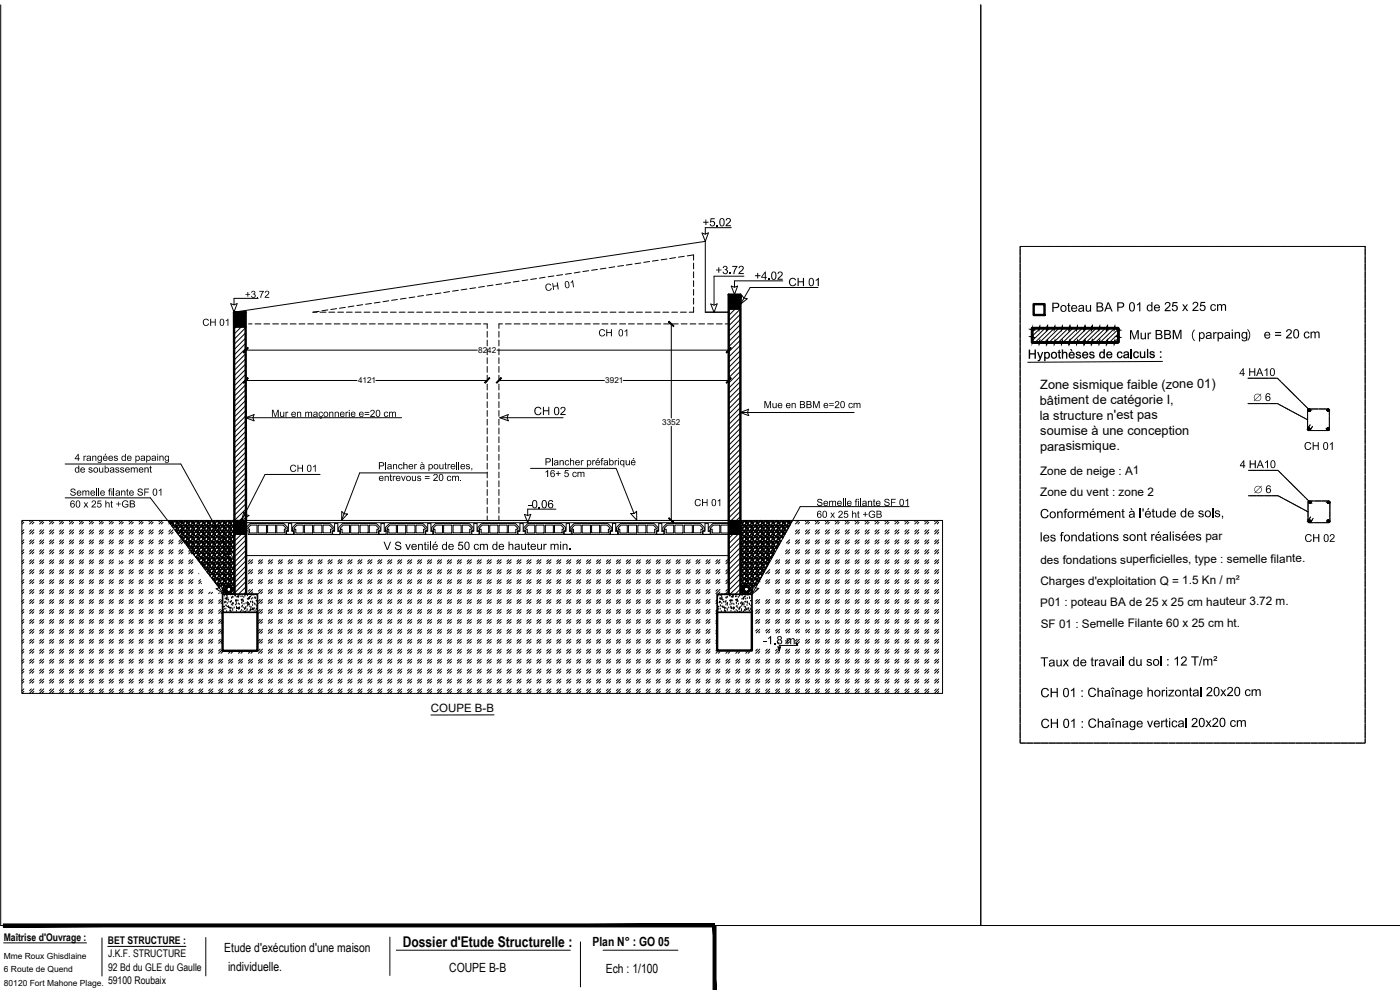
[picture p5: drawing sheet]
<svg xmlns="http://www.w3.org/2000/svg" width="420mm" height="297mm" viewBox="0 0 420 297" stroke-linecap="round" stroke-linejoin="round" font-family="sans-serif">
<defs><g id="words">
<text font-size="4.4" x="120.9" y="284.2">Dossier d'Etude Structurelle :</text>
<g font-size="3.9">
<text x="312.2" y="116.8">Zone sismique faible (zone 01)</text>
<text x="312" y="121.4">bâtiment de catégorie I,</text>
<text x="312" y="126">la structure n'est pas</text>
<text x="312.2" y="130.6">soumise à une conception</text>
<text x="312.1" y="135.2">parasismique.</text>
</g>
<g font-size="3.8">
<text x="67.3" y="285.7">Etude d'exécution d'une maison</text>
<text x="177.8" y="284">Plan N° : GO 05</text>
<text x="68.4" y="291.4">individuelle.</text>
<text x="134.8" y="291.5">COUPE B-B</text>
<text x="181.8" y="291.9">Ech : 1/100</text>
</g>
<g font-size="3.5">
<text x="312.1" y="142.6">Zone de neige : A1</text>
<text x="312.2" y="148.9">Zone du vent : zone 2</text>
<text x="361.7" y="162.2">par</text>
<text x="312.3" y="169.2">des fondations superficielles, type : semelle filante.</text>
<text x="312.3" y="175.6">Charges d'exploitation Q = 1.5 Kn / m²</text>
<text x="312.2" y="182">P01 : poteau BA de 25 x 25 cm hauteur 3.72 m.</text>
<text x="312.3" y="188.4">SF 01 : Semelle Filante 60 x 25 cm ht.</text>
</g>
<text font-size="3.4" x="129.3" y="213.8">COUPE B-B</text>
<g font-size="3.2">
<text x="1.1" y="282.2">Maîtrise d'Ouvrage :</text>
<text x="32.3" y="283.3">BET STRUCTURE :</text>
<text x="32.4" y="287.3">J.K.F. STRUCTURE</text>
<text x="32.4" y="291.2">92 Bd du GLE du Gaulle</text>
<text x="32.4" y="295.2">59100 Roubaix</text>
</g>
<g font-size="2.5">
<text x="143.5" y="105.9">8242</text>
<text x="107.4" y="115">4121</text>
<text x="181.7" y="115">3921</text>
<text x="198.7" y="127.5">3352</text>
<text x="1.1" y="287.6">Mme Roux Ghisdlaine</text>
<text x="1.2" y="291.7">6 Route de Quend</text>
<text x="1.2" y="295.7">80120 Fort Mahone Plage.</text>
</g>
</g></defs>
<!-- layer: 0 -->
<g fill="none" stroke="#000" stroke-width=".3">
<path d="M306.2 79.2v6.4M306.2 77v2.2M306.2 74.7v2.3M306.2 74.4v.3M306.2 74v.4M306.3 73.9l-.1 .1M306.3 73.9h1.8M308.1 73.9h1.8M309.9 73.9h2.3M312.3 73.9h.2M312.5 73.9h2.3M314.9 73.9h6.2"/>
<path d="M321.2 73.9h2.3M323.5 73.9h.3M323.8 73.9h4.1M327.9 73.9h2.3M330.2 73.9h.3M330.5 73.9h1.9M332.4 73.9h.4M332.9 73.9h1.8M334.8 73.9h.2M335.1 73.9h4M339.2 73.9h2.3M341.5 73.9h.3"/>
<path d="M341.8 73.9h1.9M343.7 73.9h.3M344 73.9h2.3M346.3 73.9h4.1M350.4 73.9h2.2M352.6 73.9h.4M353.1 73.9h2.1M355.3 73.9h6.4M361.7 73.9h.3M362 73.9h2.3M364.3 73.9h4.1M368.4 73.9h2.2"/>
<path d="M370.6 73.9h2.3M373 73.9h.2M373.3 73.9h2.2M375.6 73.9h4M379.7 73.9h.2M380 73.9h1.8M381.9 73.9h.4M382.3 73.9h1.9M384.2 73.9h.3M384.5 73.9h4.1M388.6 73.9h2.3M390.9 73.9h.3"/>
<path d="M391.2 73.9h1.9M393.1 73.9h.4M393.6 73.9h2.1M395.8 73.9h4M399.9 73.9h2.3M402.2 73.9h.3M402.5 73.9h2.2M404.7 73.9h5v.5M409.7 74.4v.3M409.7 74.7v2.3M409.7 77v2.2M409.7 79.2v6.4"/>
<path d="M70.9 98.1l-.8 .7M72.4 98.1l-2.3 2.3M73.6 98.4l-3.5 3.5M73.6 100l-3.5 3.4M219 92.8l-.3 .3M220.6 92.8l-1.9 1.9M222.1 92.8l-3.4 3.5M222.2 94.3l-3.5 3.5M222.2 95.8l-3.5 3.5M222.2 97.4l-3.5 3.5M222.2 99l-3.5 3.5M306.2 99.6v2.2"/>
<path d="M306.2 99.3v.2M306.2 96.9v.4M306.2 94.7v.3M306.2 92.4v2.3M306.2 88.3v4.1M306.2 88v.3M306.2 85.7v.2M306.2 86v2M306.2 95v1.9M306.2 97.4v1.8M309.5 98.5h.5M335.6 98.2v.5"/>
<path d="M409.7 85.7v.2M409.7 88v.3M409.7 88.3v4.1M409.7 92.4v2.3M409.7 94.7v.3M409.7 96.9v.4M409.7 99.3v.2M409.7 99.6v2.2M409.7 86v2M409.7 95v1.9M409.7 97.4v1.8M73.6 101.5l-3.5 3.5"/>
<path d="M73.7 115.5l-3.5 3.5M73.7 118.6l-3.5 3.5M73.7 103.1l-3.5 3.5M73.7 104.6l-3.5 3.5M73.7 106.2l-3.5 3.5M73.7 107.7l-3.5 3.5M73.7 109.3l-3.5 3.5M73.7 110.9l-3.5 3.4M73.7 112.4l-3.5 3.5M73.7 113.9l-3.5 3.5M73.7 117l-3.5 3.6M222.2 102.1l-3.5 3.5"/>
<path d="M222.2 100.5l-3.5 3.5M222.2 103.6l-3.5 3.5M222.2 105.2l-3.5 3.5M222.2 106.7l-3.5 3.6M222.2 108.3l-3.5 3.5M222.2 109.8l-3.5 3.6M222.2 111.4l-3.5 3.5M222.2 112.9l-3.5 3.6M222.2 114.5l-3.5 3.5M222.2 116.1l-3.5 3.5M222.2 117.6l-3.5 3.5M222.2 119.2l-3.5 3.5"/>
<path d="M306.2 119.6v2.3M306.2 115.5v4M306.2 113.1v2.3M306.2 112.8v.3M306.2 110.5v.4M306.2 108.3v.3M306.2 106v2.3M306.2 101.9v4M306.2 108.6v1.9M306.2 110.9v1.9M309.8 102.5v.4M335.4 102.7h.4"/>
<path d="M374.5 113.5h1.6M376.2 113.5h.2M376.5 113.5h2.1M378.7 113.5h4.7l.1 .2M383.6 113.7l.2 .2M383.8 113.9l.3 .3M384.1 114.2l.2 .3M384.4 114.5l.2 .3M384.7 114.8l.2 .2M384.9 115l.1 .1M385 115.1l.2 .2M385.2 115.3l.1 .1"/>
<path d="M385.3 115.4l.1 .2M385.5 115.6h.1M385.6 115.7l.1 .2M385.8 115.9h.1M385.9 116l.1 .1M386 116.1l.5 .6M386.6 116.7h.1M386.7 116.8h.1M386.8 116.9v.1M386.9 117h.1M387 117v.1M387.1 117.2h.1"/>
<path d="M387.1 117.2l.1 .1M387.2 117.3l.1 .1M387.3 117.4l.1 .1M387.4 117.5l.1 .1M387.5 117.6l.9 .9M388.4 118.5l.1 .1M388.5 118.6l.1 .1M388.6 118.7l.1 .1M388.7 118.8l.2 .1M388.9 119h.1M389 119.1l.1 .1M389.2 119.2l.3 .4"/>
<path d="M389.6 119.6l.1 .1M389.7 119.8l.4 .3M409.7 101.9v4M409.7 106v2.3M409.7 108.3v.3M409.7 110.5v.4M409.7 112.8v.3M409.7 113.1v2.3M409.7 115.5v4M409.7 119.6v2.3M409.7 108.6v1.9M409.7 110.9v1.9"/>
<path d="M73.7 134.1l-3.5 3.5M73.7 120.2l-3.5 3.4M73.7 121.7l-3.5 3.5M73.7 123.3l-3.5 3.4M73.7 124.8l-3.5 3.5M73.7 126.4l-3.5 3.4M73.7 127.9l-3.5 3.5M73.7 129.5l-3.5 3.5M73.7 131l-3.5 3.5M73.7 132.6l-3.5 3.4M73.7 135.7l-3.4 3.4M73.7 137.2l-3.4 3.5"/>
<path d="M73.7 138.8l-3.4 3.5M222.2 137.9l-3.5 3.5M222.2 120.7l-3.5 3.6M222.2 122.3l-3.5 3.5M222.2 123.9l-3.5 3.5M222.2 125.4l-3.5 3.5M222.2 126.9l-3.5 3.6M222.2 128.5l-3.5 3.5M222.2 130.1l-3.5 3.5M222.2 131.6l-3.5 3.6M222.2 133.2l-3.5 3.5M222.2 134.7l-3.5 3.5"/>
<path d="M222.2 136.3l-3.5 3.5M222.2 139.4l-3.5 3.5M306.2 138.1v4.1M306.2 135.8v2.3M306.2 135.5v.2M306.2 133.2v.3M306.2 131v2.1M306.2 128.6v2.3M306.2 124.5v4.1M306.2 122.2v2.3M306.2 121.9v.3M306.2 133.6v1.9"/>
<path d="M374.5 121.1h1.6M376.2 121.1h.2M376.5 121.1h2.1M378.7 121.1l4.8 .1M383.6 121.2l.3 .2M383.9 121.4l.2 .1M384.2 121.5v.1M384.3 121.6l.2 .1M384.5 121.7l.2 .1M384.7 121.8l.4 .2M385.2 122.1l.2 .1M385.4 122.2l.4 .2"/>
<path d="M385.9 122.4l.1 .1M386 122.5l.6 .3M386.7 122.9l.1 .1M386.9 123l.2 .1M387.1 123.1h.1M387.2 123.2l.6 .3M387.8 123.5l.2 .1M388 123.6l.2 .1M388.3 123.7l.3 .2M388.6 123.9h.1M388.7 124l.6 .2M389.3 124.3l.4 .2"/>
<path d="M389.8 124.5v.1M389.8 124.6l.3 .1M390.1 124.7l.2 .1M390.1 120.2l.2 .2M390.3 124.8l.1 .1M390.4 120.4l.2 .3M390.4 124.9l.8 .4M390.7 120.7l.7 .8M391.2 125.3h.1M391.3 125.4l.2 .1M391.5 121.5v.1M391.5 121.6l.3 .3"/>
<path d="M391.6 125.5l.2 .1M391.8 125.6l.1 .1M391.8 121.9l.2 .1M391.9 125.7l.2 .1M392 122.1l.3 .2M392.1 125.8l.3 .1M392.3 122.3v.1M392.4 122.5l.2 .2M392.4 127l.1 2.1M392.5 129.1h.1M392.5 128.5l-.1 .1M392.6 122.8l-.2 4.1"/>
<path d="M392.6 128.7v.1M392.6 128.6v.1M392.6 128.8v.1M392.7 122.8h.1M392.6 129.2h.7M392.6 128.3l-.1 .2M392.7 123.1l.1 .2M392.7 128.9l.1 .1M392.7 123h.1M392.7 122.7h.6M392.7 122.8l.3 .2M392.8 128.4l-.2 .2"/>
<path d="M392.8 123.3h.1M392.8 128.4l.2 .1M392.8 129h.1M392.9 122.8l-.2 .1M392.9 129h.1M392.9 123.4h.1M393 122.8h.2M393 127.7l-.4 .6M393.1 128.5v.1M393.1 127.7h-.1M393.1 123.3v.1M393.1 128.6l-.1 .3"/>
<path d="M393.1 129.1v.1M393.1 127.5v.1M393.2 122.9l.1 .3M393.2 127.5h-.1M393.2 123.3h.1M393.2 129v.1M393.3 128.9l-.1 .1M393.4 122.7h.2M393.4 129.2h.2M393.4 128.8h-.1M393.6 128.3l-.2 .5M393.7 122.7h2.2"/>
<path d="M393.7 129.2h2.2M393.7 128.3h.1M393.9 127.9l-.2 .3M396 122.7h2.7M396 129.2h2.7M398.2 128.6v.1M398.2 128.7l.1 .2M398.3 123.1v.1M398.3 123h.1M398.3 123.2l.1 .1M398.3 128.9l.1 .1M398.4 123.3h.1"/>
<path d="M398.4 129h.1M398.5 122.8l-.2 .1M398.5 122.8h.2M398.6 128.4l-.3 .2M398.6 129h.1M398.6 128.4l.1 .1M398.7 122.7h.1M398.7 129.2h.1M398.7 123.3l-.2 .1M398.7 128.5l.1 .2M398.7 128.8v.1M398.8 122.9v.3"/>
<path d="M398.8 128.7v.1M398.8 123.3h-.1M398.8 122.8l.1 4.1M398.9 129.1h-.1M398.9 127v2.1M409.7 121.9v.3M409.7 122.2v2.3M409.7 124.5v4.1M409.7 128.6v2.3M409.7 131v2.1M409.7 133.2v.3M409.7 135.5v.2"/>
<path d="M409.7 135.8v2.3M409.7 138.1v4.1M409.7 133.6v1.9M7 156.2l-.4 .4M7.2 158.9l-.6 .6M7.2 156.7l-.6 .5M7.2 159.7l-.6 .5M9.2 156.2l-.3 .3M9.4 158.9l-.5 .6M10 156.2l-1.1 1M10.2 158.9l-1.3 1.3M10.2 156.7l-.5 .5"/>
<path d="M10.2 159.7l-.5 .5M12.2 156.2l-.3 .3M12.4 158.9l-.5 .6M13 156.2l-1.1 1M13.1 158.9l-1.2 1.3M13.1 156.7l-.5 .5M13.1 159.7l-.5 .5M15.2 156.2l-.3 .3M15.4 158.9l-.5 .6M16 156.2l-1.1 1M16.1 158.9l-1.2 1.3M16.1 156.7l-.5 .5"/>
<path d="M16.1 159.7l-.5 .5M18.2 156.2l-.3 .3M18.3 158.9l-.4 .6M18.9 156.2l-1 1M19.1 158.9l-1.2 1.3M19.1 156.7l-.5 .5M19.1 159.7l-.5 .5M21.2 156.2l-.4 .3M21.3 158.9l-.5 .6M21.9 156.2l-1.1 1M22.1 158.9l-1.3 1.3M22.1 156.7l-.5 .5"/>
<path d="M22.1 159.7l-.5 .5M24.2 156.2l-.4 .3M24.3 158.9l-.5 .6M24.9 156.2l-1.1 1M25.1 158.9l-1.3 1.3M25.1 156.7l-.5 .5M25.1 159.7l-.5 .5M27.1 156.2l-.3 .3M27.3 158.9l-.5 .6M27.9 156.2l-1.1 1M28.1 158.9l-1.3 1.3M28.1 156.7l-.5 .5"/>
<path d="M28.1 159.7l-.5 .5M30.1 156.2l-.3 .3M30.3 158.9l-.5 .6M30.9 156.2l-1.1 1M31 158.9l-1.2 1.3M31 156.7l-.5 .5M31 159.7l-.5 .5M33.1 156.2l-.3 .3M33.3 158.9l-.5 .6M33.9 156.2l-1.1 1M34 158.9l-1.2 1.3M34 156.7l-.5 .5"/>
<path d="M34 159.7l-.5 .5M36.1 156.2l-.3 .3M36.3 158.9l-.5 .6M36.8 156.2l-1 1M37 158.9l-1.2 1.3M37 156.7l-.5 .5M37 159.7l-.5 .5M39.1 156.2l-.4 .3M39.2 158.9l-.5 .6M39.8 156.2l-1.1 1M40 158.9l-1.3 1.3M40 156.7l-.5 .5"/>
<path d="M40 159.7l-.5 .5M42.1 156.2l-.4 .3M42.2 158.9l-.5 .6M42.8 156.2l-1.1 1M43 158.9l-1.3 1.3M43 156.7l-.5 .5M43 159.7l-.5 .5M45 156.2l-.3 .3M45.2 158.9l-.5 .6M45.8 156.2l-1.1 1M46 158.9l-1.3 1.3M46 156.7l-.5 .5"/>
<path d="M46 159.7l-.5 .5M48 156.2l-.3 .3M48.2 158.9l-.5 .6M48.8 156.2l-1.1 1M48.9 158.9l-1.2 1.3M48.9 156.7l-.5 .5M48.9 159.7l-.5 .5M51 156.2l-.3 .3M51.2 158.9l-.5 .6M51.8 156.2l-1.1 1M51.9 158.9l-1.2 1.3M51.9 156.7l-.5 .5"/>
<path d="M51.9 159.7l-.5 .5M54 156.2l-.3 .3M54.2 158.9l-.5 .6M54.7 156.2l-1 1M54.9 158.9l-1.2 1.3M54.9 156.7l-.5 .5M54.9 159.7l-.5 .5M73.7 140.3l-3.4 3.5M73.7 141.9l-3.4 3.5M73.7 143.5l-3.4 3.4M73.7 145l-3.4 3.4M73.7 146.5l-3.4 3.5"/>
<path d="M73.7 148.1l-3.4 3.5M73.7 149.6l-3.4 3.5M73.7 151.2l-3.4 3.5M73.8 154.3l-1.9 1.9M73.8 152.8l-3.4 3.4M73.8 155.9l-.3 .3M222.2 155l-1.2 1.2M222.2 141l-3.5 3.5M222.2 142.5l-3.5 3.5M222.2 144.1l-3.5 3.5M222.2 145.6l-3.5 3.6M222.2 147.2l-3.5 3.5"/>
<path d="M222.2 148.7l-3.5 3.6M222.2 150.3l-3.5 3.5M222.2 151.9l-3.5 3.5M222.2 153.4l-2.7 2.8M239.1 156.2l-.3 .2M239.2 158.9l-.5 .6M239.8 156.2l-1.1 1M239.9 158.9l-1.2 1.3M239.9 156.7l-.4 .5M239.9 159.7l-.4 .5M242 156.2l-.3 .3M242.2 158.9l-.5 .6"/>
<path d="M242.8 156.2l-1.1 1M243 158.9l-1.3 1.3M243 156.7l-.6 .5M243 159.7l-.6 .5M245 156.2l-.3 .3M245.2 158.9l-.5 .6M245.7 156.2l-1 1M245.9 158.9l-1.2 1.3M245.9 156.7l-.5 .5M245.9 159.7l-.5 .5M248 156.2l-.3 .3M248.2 158.9l-.5 .6"/>
<path d="M248.8 156.2l-1.1 1M248.9 158.9l-1.2 1.3M248.9 156.7l-.5 .5M248.9 159.7l-.5 .5M251 156.2l-.3 .3M251.2 158.9l-.5 .6M251.8 156.2l-1.1 1M251.9 158.9l-1.2 1.3M251.9 156.7l-.5 .5M251.9 159.7l-.5 .5M254 156.2l-.3 .3M254.1 158.9l-.4 .6"/>
<path d="M254.7 156.2l-1 1M254.9 158.9l-1.2 1.3M254.9 156.7l-.5 .5M254.9 159.7l-.5 .5M257 156.2l-.4 .3M257.1 158.9l-.5 .6M257.7 156.2l-1.1 1M257.9 158.9l-1.3 1.3M257.9 156.7l-.5 .5M257.9 159.7l-.5 .5M259.9 156.2l-.3 .3M260.1 158.9l-.5 .6"/>
<path d="M260.7 156.2l-1.1 1M260.9 158.9l-1.3 1.3M260.9 156.7l-.5 .5M260.9 159.7l-.5 .5M262.9 156.2l-.3 .3M263.1 158.9l-.5 .6M263.7 156.2l-1.1 1M263.8 158.9l-1.2 1.3M263.8 156.7l-.4 .5M263.8 159.7l-.4 .5M265.9 156.2l-.3 .3M266.1 158.9l-.5 .6"/>
<path d="M266.7 156.2l-1.1 1M266.8 158.9l-1.2 1.3M266.8 156.7l-.5 .5M266.8 159.7l-.5 .5M268.9 156.2l-.3 .3M269.1 158.9l-.5 .6M269.7 156.2l-1.1 1M269.8 158.9l-1.2 1.3M269.8 156.7l-.5 .5M269.8 159.7l-.5 .5M271.9 156.2l-.3 .3M272 158.9l-.4 .6"/>
<path d="M272.6 156.2l-1 1M272.8 158.9l-1.2 1.3M272.8 156.7l-.5 .5M272.8 159.7l-.5 .5M274.9 156.2l-.4 .3M275 158.9l-.5 .6M275.6 156.2l-1.1 1M275.8 158.9l-1.3 1.3M275.8 156.7l-.5 .5M275.8 159.7l-.5 .5M277.9 156.2l-.4 .3M278 158.9l-.5 .6"/>
<path d="M278.6 156.2l-1.1 1M278.8 158.9l-1.3 1.3M278.8 156.7l-.5 .5M278.8 159.7l-.5 .5M280.8 156.2l-.3 .3M281 158.9l-.5 .6M281.6 156.2l-1.1 1M281.7 158.9l-1.2 1.3M281.7 156.7l-.4 .5M281.7 159.7l-.4 .5M306.2 158.4v8.6M306.2 158.1v.3"/>
<path d="M306.2 155.8v2.3M306.2 151.7v4.1M306.2 149.4v2.3M306.2 149.1v.2M306.2 146.8v.3M306.2 144.6v.2M306.2 142.2v2.3M306.2 144.9v1.8M306.2 147.2v1.8M374.7 141.1h4.4M374.7 148.7h4.4M379.2 141.1h2.3"/>
<path d="M379.2 148.7h2.3M381.5 141.1h.3M381.5 148.7h.3M381.8 141.1h1.6M381.8 148.7h1.6M383.5 141.1l.3 .3M383.5 148.7l.7 .4M383.8 141.4l.1 .1M383.9 141.5l.8 .8M384.2 149.1l.7 .3M384.7 142.3l.3 .3M384.9 149.5h.2"/>
<path d="M385 142.6l.5 .5M385.1 149.6h.1M385.2 149.6l.2 .1M385.4 149.8h.3M385.6 143.2l.3 .3M385.7 149.9h.1M385.8 149.9l1 .6M385.9 143.5l.3 .2M386.2 143.8l.1 .1M386.4 144h.1M386.5 144l.1 .2M386.7 144.2v.1"/>
<path d="M386.8 144.3l.4 .5M386.8 150.5h.1M386.9 150.6h.1M387.1 150.6l.1 .1M387.2 144.8l.4 .4M387.3 150.7l.2 .2M387.5 150.9h.2M387.7 145.2l.2 .3M387.7 151l.6 .3M387.9 145.5l.2 .2M388.1 145.7h.1M388.2 145.8l.2 .2"/>
<path d="M388.3 151.3h.1M388.4 146h.1M388.4 151.4l.3 .1M388.5 146l.2 .3M388.7 151.5l.3 .1M388.8 146.3v.1M388.9 146.4l.4 .4M389 151.7l.2 .1M389.2 151.8l.2 .1M389.3 146.9h.1M389.4 147l.2 .1M389.4 151.9l.2 .1"/>
<path d="M389.6 147.1l.2 .2M389.7 152l.1 .1M389.8 147.3v.1M389.9 152.1l.9 .5M389.9 147.4l.1 .2M390.1 147.6v.1M390.1 147.7l.3 .2M390.4 148l.2 .1M390.6 148.2l.3 .3M390.8 152.6l.2 .1M391 148.5l.2 .2M391 152.8l.2 .1"/>
<path d="M391.2 148.8l.3 .2M391.3 152.9l.2 .1M391.5 153l.1 .1M391.5 149.1l.3 .2M391.6 153.1h.2M391.8 149.3l.2 .3M391.8 153.2l.7 .3M392.1 149.6v.1M392.2 149.7l.1 .1M392.3 149.9h.1M392.4 150l.3 .2M392.5 153.6h.1"/>
<path d="M392.6 156.6l.1 .2M392.6 155.1v.3M392.6 155.4v1.1M392.6 150.5v4.6M392.7 156l-.1 .2M392.7 156.2v.1M392.7 156.3l.1 .2M392.7 150.4h-.1M392.7 150.3l.2 .1M392.8 156.8h.1M392.8 156.6h.2M392.8 156.1v.1"/>
<path d="M392.9 156.1h.1M392.9 150.3l-.2 .1M392.9 150.7v.1M392.9 155.8l-.2 .2M392.9 150.4l.2 .3M392.9 150.9h.1M392.9 150.3h1.2M392.9 156.8h1.2M393 150.9l.2 .1M393 156l.2 .1 .1 .3M393 155.6l-.1 .2M393.1 156.6h.1"/>
<path d="M393.3 156.5l-.1 .1M393.3 150.5l-.3-.1-.1 .3M393.4 155.1l-.4 .5M393.4 150.5v.1M393.4 156.7l-.1 .1M393.4 150.6l-.2 .4M393.4 156.5v.1M393.6 156.3l-.1 .2M393.7 156.2l-.1 .1M393.7 156.1v.1M393.8 156l-.1 .1M393.9 155.8l-.1 .1"/>
<path d="M394 155.6v.1M394.1 155.6h-.1M394.2 150.3h2.3M394.2 156.8h2.3M396.5 150.3h.2M396.5 156.8h.2M396.8 150.3h1.9M396.8 156.8h1.9M398.4 156.3v.2M398.4 156.2v.1M398.4 150.9h.1M398.4 150.7v.1"/>
<path d="M398.5 156.1l-.1 .1M398.5 156.6h.1M398.5 150.9l.2 .1M398.7 150.4l-.3 .3M398.7 150.4h.1M398.7 150.3l.2 .1M398.7 156l-.2 .1M398.8 156.1l.1 .3M398.8 151h.1M398.8 150.4l.2 .3-.1 .2M398.9 156.5l-.3 .1M398.9 156.8h-.2"/>
<path d="M399 150.4h.1M399 156.7v.1M399.1 150.5v4.6M399.1 155.1v.3M399.1 156.6v.1M399.1 155.4v1.1M409.7 142.2v2.3M409.7 144.6v.2M409.7 146.8v.3M409.7 149.1v.2M409.7 149.4v2.3M409.7 151.7v4.1"/>
<path d="M409.7 155.8v2.3M409.7 158.1v.3M409.7 158.4v8.6M409.7 144.9v1.8M409.7 147.2v1.8M7.2 162l-.6 .5M7.2 164.9l-.6 .6M7.2 167.9l-.6 .6M7.2 170.9l-.6 .6M7.2 173.9l-.6 .6M7.2 176.9l-.6 .5M7.2 179.9l-.6 .6"/>
<path d="M7.2 162.7l-.6 .5M7.2 165.7l-.6 .5M7.2 168.6l-.6 .5M7.2 171.6l-.6 .6M7.2 174.7l-.6 .4M7.2 177.6l-.6 .5M9.4 162l-.5 .5M9.4 164.9l-.5 .5M9.4 167.9l-.5 .5M9.4 170.9l-.5 .5M9.4 173.9l-.5 .5M9.4 176.9l-.5 .5"/>
<path d="M9.4 179.9l-.5 .5M10.2 162l-1.3 1.2M10.2 164.9l-1.3 1.3M10.2 167.9l-1.3 1.2M10.2 170.9l-1.3 1.3M10.2 173.9l-1.3 1.2M10.2 176.9l-1.3 1.2M10.2 179.9l-1.3 1.2M10.2 162.7l-.5 .5M10.2 165.7l-.5 .5M10.2 168.6l-.5 .5M10.2 171.6l-.5 .6"/>
<path d="M10.2 174.7l-.5 .4M10.2 177.6l-.5 .5M12.4 162l-.5 .5M12.4 164.9l-.5 .5M12.4 167.9l-.5 .5M12.4 170.9l-.5 .5M12.4 173.9l-.5 .5M12.4 176.9l-.5 .5M12.4 179.9l-.5 .5M13.1 162l-1.2 1.2M13.1 164.9l-1.2 1.3M13.1 167.9l-1.2 1.2"/>
<path d="M13.1 170.9l-1.2 1.3M13.1 173.9l-1.2 1.2M13.1 176.9l-1.2 1.2M13.1 179.9l-1.2 1.2M13.1 162.7l-.5 .5M13.1 165.7l-.5 .5M13.1 168.6l-.5 .5M13.1 171.6l-.5 .6M13.1 174.7l-.5 .4M13.1 177.6l-.5 .5M15.4 162l-.5 .5M15.4 164.9l-.5 .5"/>
<path d="M15.4 167.9l-.5 .5M15.4 170.9l-.5 .5M15.4 173.9l-.5 .5M15.4 176.9l-.5 .5M15.4 179.9l-.5 .5M16.1 162l-1.2 1.2M16.1 164.9l-1.2 1.3M16.1 167.9l-1.2 1.2M16.1 170.9l-1.2 1.3M16.1 173.9l-1.2 1.2M16.1 176.9l-1.2 1.2M16.1 179.9l-1.2 1.2"/>
<path d="M16.1 162.7l-.5 .5M16.1 165.7l-.5 .5M16.1 168.6l-.5 .5M16.1 171.6l-.5 .6M16.1 174.7l-.5 .4M16.1 177.6l-.5 .5M18.3 162l-.4 .5M18.3 164.9l-.4 .5M18.3 167.9l-.4 .5M18.3 170.9l-.4 .5M18.3 173.9l-.4 .5M18.3 176.9l-.4 .5"/>
<path d="M18.3 179.9l-.4 .5M19.1 162l-1.2 1.2M19.1 164.9l-1.2 1.3M19.1 167.9l-1.2 1.2M19.1 170.9l-1.2 1.3M19.1 173.9l-1.2 1.2M19.1 176.9l-1.2 1.2M19.1 179.9l-1.2 1.2M19.1 162.7l-.5 .5M19.1 165.7l-.5 .5M19.1 168.6l-.5 .5M19.1 171.6l-.5 .6"/>
<path d="M19.1 174.7l-.5 .4M19.1 177.6l-.5 .5M21.3 162l-.5 .5M21.3 164.9l-.5 .5M21.3 167.9l-.5 .5M21.3 170.9l-.5 .5M21.3 173.9l-.5 .5M21.3 176.9l-.5 .5M21.3 179.9l-.5 .5M22.1 162l-1.3 1.2M22.1 164.9l-1.3 1.3M22.1 167.9l-1.3 1.2"/>
<path d="M22.1 170.9l-1.3 1.3M22.1 173.9l-1.3 1.2M22.1 176.9l-1.3 1.2M22.1 179.9l-1.3 1.2M22.1 162.7l-.5 .5M22.1 165.7l-.5 .5M22.1 168.6l-.5 .5M22.1 171.6l-.5 .6M22.1 174.7l-.5 .4M22.1 177.6l-.5 .5M24.3 162l-.5 .5M24.3 164.9l-.5 .5"/>
<path d="M24.3 167.9l-.5 .5M24.3 170.9l-.5 .5M24.3 173.9l-.5 .5M24.3 176.9l-.5 .5M24.3 179.9l-.5 .5M25.1 162l-1.3 1.2M25.1 164.9l-1.3 1.3M25.1 167.9l-1.3 1.2M25.1 170.9l-1.3 1.3M25.1 173.9l-1.3 1.2M25.1 176.9l-1.3 1.2M25.1 179.9l-1.3 1.2"/>
<path d="M25.1 162.7l-.5 .5M25.1 165.7l-.5 .5M25.1 168.6l-.5 .5M25.1 171.6l-.5 .6M25.1 174.7l-.5 .4M25.1 177.6l-.5 .5M27.3 162l-.5 .5M27.3 164.9l-.5 .5M27.3 167.9l-.5 .5M27.3 170.9l-.5 .5M27.3 173.9l-.5 .5M27.3 176.9l-.5 .5"/>
<path d="M27.3 179.9l-.5 .5M28.1 162l-1.3 1.2M28.1 164.9l-1.3 1.3M28.1 167.9l-1.3 1.2M28.1 170.9l-1.3 1.3M28.1 173.9l-1.3 1.2M28.1 176.9l-1.3 1.2M28.1 179.9l-1.3 1.2M28.1 162.7l-.5 .5M28.1 165.7l-.5 .5M28.1 168.6l-.5 .5M28.1 171.6l-.5 .6"/>
<path d="M28.1 174.7l-.5 .4M28.1 177.6l-.5 .5M30.3 162l-.5 .5M30.3 164.9l-.5 .5M30.3 167.9l-.5 .5M30.3 170.9l-.5 .5M30.3 173.9l-.5 .5M30.3 176.9l-.5 .5M30.3 179.9l-.5 .5M31 162l-1.2 1.2M31 164.9l-1.2 1.3M31 167.9l-1.2 1.2"/>
<path d="M31 170.9l-1.2 1.3M31 173.9l-1.2 1.2M31 176.9l-1.2 1.2M31 179.9l-1.2 1.2M31 162.7l-.5 .5M31 165.7l-.5 .5M31 168.6l-.5 .5M31 171.6l-.5 .6M31 174.7l-.5 .4M31 177.6l-.5 .5M33.3 162l-.5 .5M33.3 164.9l-.5 .5"/>
<path d="M33.3 167.9l-.5 .5M33.3 170.9l-.5 .5M33.3 173.9l-.5 .5M33.3 176.9l-.5 .5M33.3 179.9l-.5 .5M33.3 168.6l-.5 .5M34 162l-1.2 1.2M34 164.9l-1.2 1.3M34 167.9l-.5 .5M34 170.9l-1.2 1.3M34 173.9l-1.2 1.2M34 176.9l-1.2 1.2"/>
<path d="M34 179.9l-1.2 1.2M34 162.7l-.5 .5M34 165.7l-.5 .5M34 168.6l-.5 .5M34 171.6l-.5 .6M34 174.7l-.5 .4M34 177.6l-.5 .5M35.9 168.3l-.1 .1M36.3 162l-.5 .5M36.3 164.9l-.5 .5M36.3 170.9l-.5 .5M36.3 173.9l-.5 .5"/>
<path d="M36.3 176.9l-.5 .5M36.3 179.9l-.5 .5M36.7 168.2l-.9 .9M37 162l-1.2 1.2M37 164.9l-1.2 1.3M37 170.9l-1.2 1.3M37 173.9l-1.2 1.2M37 176.9l-1.2 1.2M37 179.9l-1.2 1.2M37 162.7l-.5 .5M37 165.7l-.5 .5M37 168.6l-.5 .5"/>
<path d="M37 171.6l-.5 .6M37 174.7l-.5 .4M37 177.6l-.5 .5M39.2 162l-.5 .5M39.2 164.9l-.5 .5M39.2 167.9l-.5 .5M39.2 170.9l-.5 .5M39.2 173.9l-.5 .5M39.2 176.9l-.5 .5M39.2 179.9l-.5 .5M40 162l-1.3 1.2M40 164.9l-1.3 1.3"/>
<path d="M40 167.9l-1.3 1.2M40 170.9l-1.3 1.3M40 173.9l-1.3 1.2M40 176.9l-1.3 1.2M40 179.9l-1.3 1.2M40 162.7l-.5 .5M40 165.7l-.3 .2M40 168.6l-.5 .5M40 171.6l-.5 .6M40 174.7l-.5 .4M40 177.6l-.5 .5M42.2 162l-.5 .5"/>
<path d="M42.2 164.9l-.5 .5M42.2 167.9l-.5 .5M42.2 170.9l-.5 .5M42.2 173.9l-.5 .5M42.2 176.9l-.5 .5M42.2 179.9l-.5 .5M43 162l-1.3 1.2M43 164.9l-1.3 1.3M43 167.9l-1.3 1.2M43 170.9l-1.2 1.2M43 173.9l-1.3 1.2M43 176.9l-1.3 1.2"/>
<path d="M43 179.9l-1.3 1.2M43 162.7l-.5 .5M43 165.7l-.5 .5M43 168.6l-.5 .5M43 171.6l-.5 .6M43 174.7l-.5 .4M43 177.6l-.5 .5M45.2 162l-.5 .5M45.2 164.9l-.5 .5M45.2 167.9l-.5 .5M45.2 170.9l-.5 .5M45.2 173.9l-.5 .5"/>
<path d="M45.2 176.9l-.5 .5M45.2 179.9l-.5 .5M46 162l-1.3 1.2M46 164.9l-1.3 1.3M46 167.9l-1.3 1.2M46 170.9l-1.3 1.3M46 173.9l-1.3 1.2M46 176.9l-1.3 1.2M46 179.9l-1.3 1.2M46 162.7l-.5 .5M46 165.7l-.5 .5M46 168.6l-.5 .5"/>
<path d="M46 171.6l-.5 .6M46 174.7l-.5 .4M46 177.6l-.5 .5M48.2 162l-.5 .5M48.2 164.9l-.5 .5M48.2 167.9l-.5 .5M48.2 170.9l-.5 .5M48.2 173.9l-.5 .5M48.2 176.9l-.5 .5M48.2 179.9l-.5 .5M48.9 162l-1.2 1.2M48.9 164.9l-1.2 1.3"/>
<path d="M48.9 167.9l-1.2 1.2M48.9 170.9l-1.2 1.3M48.9 173.9l-1.2 1.2M48.9 176.9l-1.2 1.2M48.9 179.9l-1.2 1.2M48.9 162.7l-.5 .5M48.9 165.7l-.5 .5M48.9 168.6l-.5 .5M48.9 171.6l-.5 .6M48.9 174.7l-.5 .4M48.9 177.6l-.5 .5M51.2 162l-.5 .5"/>
<path d="M51.2 164.9l-.5 .5M51.2 167.9l-.5 .5M51.2 170.9l-.5 .5M51.2 173.9l-.5 .5M51.2 176.9l-.5 .5M51.2 179.9l-.5 .5M51.9 162l-1.2 1.2M51.9 164.9l-1.2 1.3M51.9 167.9l-1.2 1.2M51.9 170.9l-1.2 1.3M51.9 173.9l-1.2 1.2M51.9 176.9l-1.2 1.2"/>
<path d="M51.9 179.9l-1.2 1.2M51.9 162.7l-.5 .5M51.9 165.7l-.5 .5M51.9 168.6l-.5 .5M51.9 171.6l-.5 .6M51.9 174.7l-.5 .4M51.9 177.6l-.5 .5M54.2 162l-.5 .5M54.2 164.9l-.5 .5M54.2 167.9l-.5 .5M54.2 170.9l-.5 .5M54.2 173.9l-.5 .5"/>
<path d="M54.2 176.9l-.5 .5M54.2 179.9l-.5 .5M54.9 162l-1.2 1.2M54.9 164.9l-1.2 1.3M54.9 167.9l-1.2 1.2M54.9 170.9l-1.2 1.3M54.9 173.9l-1.2 1.2M54.9 176.9l-1.2 1.2M54.9 179.9l-1.2 1.2M54.9 162.7l-.5 .5M54.9 165.7l-.5 .5M54.9 168.6l-.5 .5"/>
<path d="M54.9 171.6l-.5 .6M54.9 174.7l-.5 .4M54.9 177.6l-.5 .5M57 162.1l-.4 .4M57.2 162.7l-.6 .5M57.2 164.9l-.6 .5M57.2 167.9l-.6 .5M57.2 170.9l-.6 .5M57.2 173.9l-.6 .5M57.2 176.9l-.6 .5M57.2 179.9l-.6 .5M57.8 165l-1.2 1.2"/>
<path d="M57.9 167.9l-1.3 1.2M57.9 170.9l-1.3 1.3M57.9 173.9l-1.3 1.2M57.9 176.9l-1.3 1.2M57.9 179.9l-1.3 1.2M57.9 165.7l-.5 .5M57.9 168.6l-.5 .5M57.9 171.6l-.5 .6M57.9 174.7l-.5 .4M57.9 177.6l-.5 .5M59.7 172.1l-.1 .1M60.2 173.9l-.6 .5"/>
<path d="M60.2 176.9l-.6 .5M60.2 179.9l-.6 .5M60.3 174.4l-.7 .7M60.5 175l-.1 .1M60.9 176.9l-1.3 1.2M60.9 179.9l-1.3 1.2M60.9 177.6l-.5 .5M63.1 177.7l-.5 .4M63.1 179.9l-.5 .5M63.8 177.7l-.4 .4M63.9 179.9l-1.3 1.2M65.8 177.9l-.2 .2"/>
<path d="M66.1 179.9l-.5 .5M66.5 178l-.2 .1M66.8 179.9l-1.2 1.2M68.6 178.1h.1M70.8 160.3l-.4 .5M72.4 160.3l-2 2.1M73.8 173l-3.5 3.4M73.8 160.5l-3.4 3.4M73.8 162.1l-3.4 3.4M73.8 163.6l-3.4 3.5M73.8 165.2l-3.4 3.4M73.8 166.7l-3.5 3.5"/>
<path d="M73.8 168.3l-3.5 3.5M73.8 169.9l-3.5 3.4M73.8 171.4l-3.5 3.5M73.8 174.5l-3.5 3.5M73.8 176.1l-2.2 2.2M73.8 177.6l-.6 .7M75.1 167.9l-.6 .5M75.1 170.9l-.6 .5M75.1 173.9l-.6 .5M75.1 176.9l-.6 .5M75.8 167.9l-1.3 1.2M75.8 170.9l-1.3 1.3"/>
<path d="M75.8 173.9l-1.3 1.2M75.8 176.9l-1.3 1.2M75.8 168.6l-.5 .5M75.8 171.6l-.5 .6M75.8 174.7l-.5 .4M75.8 177.6l-.5 .5M78.1 167.9l-.5 .5M78.1 170.9l-.5 .5M78.1 173.9l-.5 .5M78.1 176.9l-.5 .5M78.1 179.9l-.5 .5M78.8 167.9l-1.2 1.2"/>
<path d="M78.8 170.9l-1.2 1.3M78.8 173.9l-1.2 1.2M78.8 176.9l-1.2 1.2M78.8 179.9l-1.2 1.2M78.8 168.6l-.5 .5M78.8 171.6l-.5 .6M78.8 174.7l-.5 .4M78.8 177.6l-.5 .5M81 167.9l-.5 .5M81 170.9l-.5 .5M81 173.9l-.5 .5M81 176.9l-.5 .5"/>
<path d="M81 179.9l-.5 .5M81.8 167.9l-1.3 1.2M81.8 170.9l-1.3 1.3M81.8 173.9l-1.3 1.2M81.8 176.9l-1.3 1.2M81.8 179.9l-1.3 1.2M81.8 168.6l-.5 .5M81.8 171.6l-.5 .6M81.8 174.7l-.5 .4M81.8 177.6l-.5 .5M84 167.9l-.5 .5M84 170.9l-.5 .5"/>
<path d="M84 173.9l-.5 .5M84 176.9l-.5 .5M84 179.9l-.5 .5M84.8 167.9l-1.3 1.2M84.8 170.9l-1.3 1.3M84.8 173.9l-1.3 1.2M84.8 176.9l-1.3 1.2M84.8 179.9l-1.3 1.2M84.8 168.6l-.6 .5M84.8 171.6l-.6 .6M84.8 174.7l-.6 .4M84.8 177.6l-.6 .5"/>
<path d="M87 167.9l-.5 .5M87 170.9l-.5 .5M87 173.9l-.5 .5M87 176.9l-.5 .5M87 179.9l-.5 .5M87.8 167.9l-1.3 1.2M87.8 170.9l-1.3 1.3M87.8 173.9l-1.3 1.2M87.8 176.9l-1.3 1.2M87.8 179.9l-1.3 1.2M87.8 168.6l-.6 .5M87.8 171.6l-.6 .6"/>
<path d="M87.8 174.7l-.6 .4M87.8 177.6l-.6 .5M90 167.9l-.5 .5M90 170.9l-.5 .5M90 173.9l-.5 .5M90 176.9l-.5 .5M90 179.9l-.5 .5M90.7 167.9l-1.2 1.2M90.7 170.9l-1.2 1.3M90.7 173.9l-1.2 1.2M90.7 176.9l-1.2 1.2M90.7 179.9l-1.2 1.2"/>
<path d="M90.7 168.6l-.5 .5M90.7 171.6l-.5 .6M90.7 174.7l-.5 .4M90.7 177.6l-.5 .5M93 167.9l-.5 .5M93 170.9l-.5 .5M93 173.9l-.5 .5M93 176.9l-.5 .5M93 179.9l-.5 .5M93.7 167.9l-1.2 1.2M93.7 170.9l-1.2 1.3M93.7 173.9l-1.2 1.2"/>
<path d="M93.7 176.9l-1.2 1.2M93.7 179.9l-1.2 1.2M93.7 168.6l-.5 .5M93.7 171.6l-.5 .6M93.7 174.7l-.5 .4M93.7 177.6l-.5 .5M96 167.9l-.5 .5M96 170.9l-.5 .5M96 173.9l-.5 .5M96 176.9l-.5 .5M96 179.9l-.5 .5M96.7 167.9l-1.2 1.2"/>
<path d="M96.7 170.9l-1.2 1.3M96.7 173.9l-1.2 1.2M96.7 176.9l-1.2 1.2M96.7 179.9l-1.2 1.2M96.7 168.6l-.5 .5M96.7 171.6l-.5 .6M96.7 174.7l-.5 .4M96.7 177.6l-.5 .5M98.9 167.9l-.5 .5M98.9 170.9l-.5 .5M98.9 173.9l-.5 .5M98.9 176.9l-.5 .5"/>
<path d="M98.9 179.9l-.5 .5M99.7 167.9l-1.3 1.2M99.7 170.9l-1.3 1.3M99.7 173.9l-1.3 1.2M99.7 176.9l-1.3 1.2M99.7 179.9l-1.3 1.2M99.7 168.6l-.5 .5M99.7 171.6l-.5 .6M99.7 174.7l-.5 .4M99.7 177.6l-.5 .5M101.9 167.9l-.5 .5M101.9 170.9l-.5 .5"/>
<path d="M101.9 173.9l-.5 .5M101.9 176.9l-.5 .5M101.9 179.9l-.5 .5M102.7 167.9l-1.3 1.2M102.7 170.9l-1.3 1.3M102.7 173.9l-1.3 1.2M102.7 176.9l-1.3 1.2M102.7 179.9l-1.3 1.2M102.7 168.6l-.5 .5M102.7 171.6l-.5 .6M102.7 174.7l-.5 .4M102.7 177.6l-.5 .5"/>
<path d="M104.9 167.9l-.5 .5M104.9 170.9l-.5 .5M104.9 173.9l-.5 .5M104.9 176.9l-.5 .5M104.9 179.9l-.5 .5M105.7 167.9l-1.3 1.2M105.7 170.9l-1.3 1.3M105.7 173.9l-1.3 1.2M105.7 176.9l-1.3 1.2M105.7 179.9l-1.3 1.2M105.7 168.6l-.5 .5M105.7 171.6l-.5 .6"/>
<path d="M105.7 174.7l-.5 .4M105.7 177.6l-.5 .5M107.9 167.9l-.5 .5M107.9 170.9l-.5 .5M107.9 173.9l-.5 .5M107.9 176.9l-.5 .5M107.9 179.9l-.5 .5M108.6 167.9l-1.2 1.2M108.6 170.9l-1.2 1.3M108.6 173.9l-1.2 1.2M108.6 176.9l-1.2 1.2M108.6 179.9l-1.2 1.2"/>
<path d="M108.6 168.6l-.5 .5M108.6 171.6l-.5 .6M108.6 174.7l-.5 .4M108.6 177.6l-.5 .5M110.9 167.9l-.5 .5M110.9 170.9l-.5 .5M110.9 173.9l-.5 .5M110.9 176.9l-.5 .5M110.9 179.9l-.5 .5M111.6 167.9l-1.2 1.2M111.6 170.9l-1.2 1.3M111.6 173.9l-1.2 1.2"/>
<path d="M111.6 176.9l-1.2 1.2M111.6 179.9l-1.2 1.2M111.6 168.6l-.5 .5M111.6 171.6l-.5 .6M111.6 174.7l-.5 .4M111.6 177.6l-.5 .5M113.9 167.9l-.5 .5M113.9 170.9l-.5 .5M113.9 173.9l-.5 .5M113.9 176.9l-.5 .5M113.9 179.9l-.5 .5M114.6 167.9l-1.2 1.2"/>
<path d="M114.6 170.9l-1.2 1.3M114.6 173.9l-1.2 1.2M114.6 176.9l-1.2 1.2M114.6 179.9l-1.2 1.2M114.6 168.6l-.5 .5M114.6 171.6l-.5 .6M114.6 174.7l-.5 .4M114.6 177.6l-.5 .5M116.8 167.9l-.5 .5M116.8 170.9l-.5 .5M116.8 173.9l-.5 .5M116.8 176.9l-.5 .5"/>
<path d="M116.8 179.9l-.5 .5M117.6 167.9l-1.3 1.2M117.6 170.9l-1.3 1.3M117.6 173.9l-1.3 1.2M117.6 176.9l-1.3 1.2M117.6 179.9l-1.3 1.2M117.6 168.6l-.5 .5M117.6 171.6l-.5 .6M117.6 174.7l-.5 .4M117.6 177.6l-.5 .5M119.8 167.9l-.5 .5M119.8 170.9l-.5 .5"/>
<path d="M119.8 173.9l-.5 .5M119.8 176.9l-.5 .5M119.8 179.9l-.5 .5M120.6 167.9l-1.3 1.2M120.6 170.9l-1.3 1.3M120.6 173.9l-1.3 1.2M120.6 176.9l-1.3 1.2M120.6 179.9l-1.3 1.2M120.6 168.6l-.5 .5M120.6 171.6l-.5 .6M120.6 174.7l-.5 .4M120.6 177.6l-.5 .5"/>
<path d="M122.8 167.9l-.5 .5M122.8 170.9l-.5 .5M122.8 173.9l-.5 .5M122.8 176.9l-.5 .5M122.8 179.9l-.5 .5M123.6 167.9l-1.3 1.2M123.6 170.9l-1.3 1.3M123.6 173.9l-1.3 1.2M123.6 176.9l-1.3 1.2M123.6 179.9l-1.3 1.2M123.6 168.6l-.5 .5M123.6 171.6l-.5 .6"/>
<path d="M123.6 174.7l-.5 .4M123.6 177.6l-.5 .5M125.8 167.9l-.5 .5M125.8 170.9l-.5 .5M125.8 173.9l-.5 .5M125.8 176.9l-.5 .5M125.8 179.9l-.5 .5M126.5 167.9l-1.2 1.2M126.5 170.9l-1.2 1.3M126.5 173.9l-1.2 1.2M126.5 176.9l-1.2 1.2M126.5 179.9l-1.2 1.2"/>
<path d="M126.5 168.6l-.4 .5M126.5 171.6l-.4 .6M126.5 174.7l-.4 .4M126.5 177.6l-.4 .5M128.8 167.9l-.5 .5M128.8 170.9l-.5 .5M128.8 173.9l-.5 .5M128.8 176.9l-.5 .5M128.8 179.9l-.5 .5M129.5 167.9l-1.2 1.2M129.5 170.9l-1.2 1.3M129.5 173.9l-1.2 1.2"/>
<path d="M129.5 176.9l-1.2 1.2M129.5 179.9l-1.2 1.2M129.5 168.6l-.5 .5M129.5 171.6l-.5 .6M129.5 174.7l-.5 .4M129.5 177.6l-.5 .5M131.8 167.9l-.5 .5M131.8 170.9l-.5 .5M131.8 173.9l-.5 .5M131.8 176.9l-.5 .5M131.8 179.9l-.5 .5M132.5 167.9l-1.2 1.2"/>
<path d="M132.5 170.9l-1.2 1.3M132.5 173.9l-1.2 1.2M132.5 176.9l-1.2 1.2M132.5 179.9l-1.2 1.2M132.5 168.6l-.5 .5M132.5 171.6l-.5 .6M132.5 174.7l-.5 .4M132.5 177.6l-.5 .5M134.7 167.9l-.5 .5M134.7 170.9l-.5 .5M134.7 173.9l-.5 .5M134.7 176.9l-.5 .5"/>
<path d="M134.7 179.9l-.5 .5M135.5 167.9l-1.3 1.2M135.5 170.9l-1.3 1.3M135.5 173.9l-1.3 1.2M135.5 176.9l-1.3 1.2M135.5 179.9l-1.3 1.2M135.5 168.6l-.5 .5M135.5 171.6l-.5 .6M135.5 174.7l-.5 .4M135.5 177.6l-.5 .5M137.8 167.9l-.6 .5M137.8 170.9l-.6 .5"/>
<path d="M137.8 173.9l-.6 .5M137.8 176.9l-.6 .5M137.8 179.9l-.6 .5M138.5 167.9l-1.3 1.2M138.5 170.9l-1.3 1.3M138.5 173.9l-1.3 1.2M138.5 176.9l-1.3 1.2M138.5 179.9l-1.3 1.2M138.5 168.6l-.5 .5M138.5 171.6l-.5 .6M138.5 174.7l-.5 .4M138.5 177.6l-.5 .5"/>
<path d="M140.7 167.9l-.5 .5M140.7 170.9l-.5 .5M140.7 173.9l-.5 .5M140.7 176.9l-.5 .5M140.7 179.9l-.5 .5M141.5 167.9l-1.3 1.2M141.5 170.9l-1.3 1.3M141.5 173.9l-1.3 1.2M141.5 176.9l-1.3 1.2M141.5 179.9l-1.3 1.2M141.5 168.6l-.5 .5M141.5 171.6l-.5 .6"/>
<path d="M141.5 174.7l-.5 .4M141.5 177.6l-.5 .5M143.7 167.9l-.5 .5M143.7 170.9l-.5 .5M143.7 173.9l-.5 .5M143.7 176.9l-.5 .5M143.7 179.9l-.5 .5M144.4 167.9l-1.2 1.2M144.4 170.9l-1.2 1.3M144.4 173.9l-1.2 1.2M144.4 176.9l-1.2 1.2M144.4 179.9l-1.2 1.2"/>
<path d="M144.4 168.6l-.4 .5M144.4 171.6l-.4 .6M144.4 174.7l-.4 .4M144.4 177.6l-.4 .5M146.7 167.9l-.5 .5M146.7 170.9l-.5 .5M146.7 173.9l-.5 .5M146.7 176.9l-.5 .5M146.7 179.9l-.5 .5M147.4 167.9l-1.2 1.2M147.4 170.9l-1.2 1.3M147.4 173.9l-1.2 1.2"/>
<path d="M147.4 176.9l-1.2 1.2M147.4 179.9l-1.2 1.2M147.4 168.6l-.5 .5M147.4 171.6l-.5 .6M147.4 174.7l-.5 .4M147.4 177.6l-.5 .5M149.7 167.9l-.5 .5M149.7 170.9l-.5 .5M149.7 173.9l-.5 .5M149.7 176.9l-.5 .5M149.7 179.9l-.5 .5M150.4 167.9l-1.2 1.2"/>
<path d="M150.4 170.9l-1.2 1.3M150.4 173.9l-1.2 1.2M150.4 176.9l-1.2 1.2M150.4 179.9l-1.2 1.2M150.4 168.6l-.5 .5M150.4 171.6l-.5 .6M150.4 174.7l-.5 .4M150.4 177.6l-.5 .5M152.7 167.9l-.6 .5M152.7 170.9l-.6 .5M152.7 173.9l-.6 .5M152.7 176.9l-.6 .5"/>
<path d="M152.7 179.9l-.6 .5M153.4 167.9l-1.3 1.2M153.4 170.9l-1.3 1.3M153.4 173.9l-1.3 1.2M153.4 176.9l-1.3 1.2M153.4 179.9l-1.3 1.2M153.4 168.6l-.5 .5M153.4 171.6l-.5 .6M153.4 174.7l-.5 .4M153.4 177.6l-.5 .5M155.7 167.9l-.5 .5M155.7 170.9l-.5 .5"/>
<path d="M155.7 173.9l-.5 .5M155.7 176.9l-.5 .5M155.7 179.9l-.5 .5M156.4 167.9l-1.2 1.2M156.4 170.9l-1.2 1.3M156.4 173.9l-1.2 1.2M156.4 176.9l-1.2 1.2M156.4 179.9l-1.2 1.2M156.4 168.6l-.5 .5M156.4 171.6l-.5 .6M156.4 174.7l-.5 .4M156.4 177.6l-.5 .5"/>
<path d="M158.6 167.9l-.5 .5M158.6 170.9l-.5 .5M158.6 173.9l-.5 .5M158.6 176.9l-.5 .5M158.6 179.9l-.5 .5M159.4 167.9l-1.3 1.2M159.4 170.9l-1.3 1.3M159.4 173.9l-1.3 1.2M159.4 176.9l-1.3 1.2M159.4 179.9l-1.3 1.2M159.4 168.6l-.5 .5M159.4 171.6l-.5 .6"/>
<path d="M159.4 174.7l-.5 .4M159.4 177.6l-.5 .5M161.6 167.9l-.5 .5M161.6 170.9l-.5 .5M161.6 173.9l-.5 .5M161.6 176.9l-.5 .5M161.6 179.9l-.5 .5M162.3 167.9l-1.2 1.2M162.3 170.9l-1.2 1.3M162.3 173.9l-1.2 1.2M162.3 176.9l-1.2 1.2M162.3 179.9l-1.2 1.2"/>
<path d="M162.3 168.6l-.4 .5M162.3 171.6l-.4 .6M162.3 174.7l-.4 .4M162.3 177.6l-.4 .5M164.6 167.9l-.5 .5M164.6 170.9l-.5 .5M164.6 173.9l-.5 .5M164.6 176.9l-.5 .5M164.6 179.9l-.5 .5M165.4 167.9l-1.3 1.2M165.4 170.9l-1.3 1.3M165.4 173.9l-1.3 1.2"/>
<path d="M165.4 176.9l-1.3 1.2M165.4 179.9l-1.3 1.2M165.4 168.6l-.6 .5M165.4 171.6l-.6 .6M165.4 174.7l-.6 .4M165.4 177.6l-.6 .5M167.6 167.9l-.5 .5M167.6 170.9l-.5 .5M167.6 173.9l-.5 .5M167.6 176.9l-.5 .5M167.6 179.9l-.5 .5M168.3 167.9l-1.2 1.2"/>
<path d="M168.3 170.9l-1.2 1.3M168.3 173.9l-1.2 1.2M168.3 176.9l-1.2 1.2M168.3 179.9l-1.2 1.2M168.3 168.6l-.4 .5M168.3 171.6l-.4 .6M168.3 174.7l-.4 .4M168.3 177.6l-.4 .5M170.6 167.9l-.5 .5M170.6 170.9l-.5 .5M170.6 173.9l-.5 .5M170.6 176.9l-.5 .5"/>
<path d="M170.6 179.9l-.5 .5M171.3 167.9l-1.2 1.2M171.3 170.9l-1.2 1.3M171.3 173.9l-1.2 1.2M171.3 176.9l-1.2 1.2M171.3 179.9l-1.2 1.2M171.3 168.6l-.5 .5M171.3 171.6l-.5 .6M171.3 174.7l-.5 .4M171.3 177.6l-.5 .5M173.6 167.9l-.5 .5M173.6 170.9l-.5 .5"/>
<path d="M173.6 173.9l-.5 .5M173.6 176.9l-.5 .5M173.6 179.9l-.5 .5M174.3 167.9l-1.2 1.2M174.3 170.9l-1.2 1.3M174.3 173.9l-1.2 1.2M174.3 176.9l-1.2 1.2M174.3 179.9l-1.2 1.2M174.3 168.6l-.5 .5M174.3 171.6l-.5 .6M174.3 174.7l-.5 .4M174.3 177.6l-.5 .5"/>
<path d="M176.5 167.9l-.5 .5M176.5 170.9l-.5 .5M176.5 173.9l-.5 .5M176.5 176.9l-.5 .5M176.5 179.9l-.5 .5M177.3 167.9l-1.3 1.2M177.3 170.9l-1.3 1.3M177.3 173.9l-1.3 1.2M177.3 176.9l-1.3 1.2M177.3 179.9l-1.3 1.2M177.3 168.6l-.5 .5M177.3 171.6l-.5 .6"/>
<path d="M177.3 174.7l-.5 .4M177.3 177.6l-.5 .5M179.5 167.9l-.5 .5M179.5 170.9l-.5 .5M179.5 173.9l-.5 .5M179.5 176.9l-.5 .5M179.5 179.9l-.5 .5M180.3 167.9l-1.3 1.2M180.3 170.9l-1.3 1.3M180.3 173.9l-1.3 1.2M180.3 176.9l-1.3 1.2M180.3 179.9l-1.3 1.2"/>
<path d="M180.3 168.6l-.5 .5M180.3 171.6l-.5 .6M180.3 174.7l-.5 .4M180.3 177.6l-.5 .5M182.5 167.9l-.5 .5M182.5 170.9l-.5 .5M182.5 173.9l-.5 .5M182.5 176.9l-.5 .5M182.5 179.9l-.5 .5M183.3 167.9l-1.3 1.2M183.3 170.9l-1.3 1.3M183.3 173.9l-1.3 1.2"/>
<path d="M183.3 176.9l-1.3 1.2M183.3 179.9l-1.3 1.2M183.3 168.6l-.5 .5M183.3 171.6l-.5 .6M183.3 174.7l-.5 .4M183.3 177.6l-.5 .5M185.5 167.9l-.5 .5M185.5 170.9l-.5 .5M185.5 173.9l-.5 .5M185.5 176.9l-.5 .5M185.5 179.9l-.5 .5M186.2 167.9l-1.2 1.2"/>
<path d="M186.2 170.9l-1.2 1.3M186.2 173.9l-1.2 1.2M186.2 176.9l-1.2 1.2M186.2 179.9l-1.2 1.2M186.2 168.6l-.4 .5M186.2 171.6l-.4 .6M186.2 174.7l-.4 .4M186.2 177.6l-.4 .5M188.5 167.9l-.5 .5M188.5 170.9l-.5 .5M188.5 173.9l-.5 .5M188.5 176.9l-.5 .5"/>
<path d="M188.5 179.9l-.5 .5M189.2 167.9l-1.2 1.2M189.2 170.9l-1.2 1.3M189.2 173.9l-1.2 1.2M189.2 176.9l-1.2 1.2M189.2 179.9l-1.2 1.2M189.2 168.6l-.5 .5M189.2 171.6l-.5 .6M189.2 174.7l-.5 .4M189.2 177.6l-.5 .5M191.5 167.9l-.5 .5M191.5 170.9l-.5 .5"/>
<path d="M191.5 173.9l-.5 .5M191.5 176.9l-.5 .5M191.5 179.9l-.5 .5M192.2 167.9l-1.2 1.2M192.2 170.9l-1.2 1.3M192.2 173.9l-1.2 1.2M192.2 176.9l-1.2 1.2M192.2 179.9l-1.2 1.2M192.2 168.6l-.5 .5M192.2 171.6l-.5 .6M192.2 174.7l-.5 .4M192.2 177.6l-.5 .5"/>
<path d="M194.4 167.9l-.5 .5M194.4 170.9l-.5 .5M194.4 173.9l-.5 .5M194.4 176.9l-.5 .5M194.4 179.9l-.5 .5M195.2 167.9l-1.3 1.2M195.2 170.9l-1.3 1.3M195.2 173.9l-1.3 1.2M195.2 176.9l-1.3 1.2M195.2 179.9l-1.3 1.2M195.2 168.6l-.5 .5M195.2 171.6l-.5 .6"/>
<path d="M195.2 174.7l-.5 .4M195.2 177.6l-.5 .5M197.4 167.9l-.5 .5M197.4 170.9l-.5 .5M197.4 173.9l-.5 .5M197.4 176.9l-.5 .5M197.4 179.9l-.5 .5M198.2 167.9l-1.3 1.2M198.2 170.9l-1.3 1.3M198.2 173.9l-1.3 1.2M198.2 176.9l-1.3 1.2M198.2 179.9l-1.3 1.2"/>
<path d="M198.2 168.6l-.5 .5M198.2 171.6l-.5 .6M198.2 174.7l-.5 .4M198.2 177.6l-.5 .5M200.4 167.9l-.5 .5M200.4 170.9l-.5 .5M200.4 173.9l-.5 .5M200.4 176.9l-.5 .5M200.4 179.9l-.5 .5M201.2 167.9l-1.3 1.2M201.2 170.9l-1.3 1.3M201.2 173.9l-1.3 1.2"/>
<path d="M201.2 176.9l-1.3 1.2M201.2 179.9l-1.3 1.2M201.2 168.6l-.5 .5M201.2 171.6l-.5 .6M201.2 174.7l-.5 .4M201.2 177.6l-.5 .5M203.4 167.9l-.5 .5M203.4 170.9l-.5 .5M203.4 173.9l-.5 .5M203.4 176.9l-.5 .5M203.4 179.9l-.5 .5M204.1 167.9l-1.2 1.2"/>
<path d="M204.1 170.9l-1.2 1.3M204.1 173.9l-1.2 1.2M204.1 176.9l-1.2 1.2M204.1 179.9l-1.2 1.2M204.1 168.6l-.4 .5M204.1 171.6l-.4 .6M204.1 174.7l-.4 .4M204.1 177.6l-.4 .5M206.4 167.9l-.5 .5M206.4 170.9l-.5 .5M206.4 173.9l-.5 .5M206.4 176.9l-.5 .5"/>
<path d="M206.4 179.9l-.5 .5M207.1 167.9l-1.2 1.2M207.1 170.9l-1.2 1.3M207.1 173.9l-1.2 1.2M207.1 176.9l-1.2 1.2M207.1 179.9l-1.2 1.2M207.1 168.6l-.5 .5M207.1 171.6l-.5 .6M207.1 174.7l-.5 .4M207.1 177.6l-.5 .5M209.4 167.9l-.5 .5M209.4 170.9l-.5 .5"/>
<path d="M209.4 173.9l-.5 .5M209.4 176.9l-.5 .5M209.4 179.9l-.5 .5M210.1 167.9l-1.2 1.2M210.1 170.9l-1.2 1.3M210.1 173.9l-1.2 1.2M210.1 176.9l-1.2 1.2M210.1 179.9l-1.2 1.2M210.1 168.6l-.5 .5M210.1 171.6l-.5 .6M210.1 174.7l-.5 .4M210.1 177.6l-.5 .5"/>
<path d="M212.3 167.9l-.4 .5M212.3 170.9l-.4 .5M212.3 173.9l-.4 .5M212.3 176.9l-.4 .5M212.3 179.9l-.4 .5M213.1 167.9l-1.2 1.2M213.1 170.9l-1.2 1.3M213.1 173.9l-1.2 1.2M213.1 176.9l-1.2 1.2M213.1 179.9l-1.2 1.2M213.1 168.6l-.5 .5M213.1 171.6l-.5 .6"/>
<path d="M213.1 174.7l-.5 .4M213.1 177.6l-.5 .5M215.2 179.9l-.4 .5M215.3 167.9l-.5 .5M215.3 170.9l-.5 .5M215.3 173.9l-.5 .5M215.3 176.9l-.5 .5M216.1 167.9l-1.3 1.2M216.1 170.9l-1.3 1.3M216.1 173.9l-1.3 1.2M216.1 176.9l-1.3 1.2M216.1 168.6l-.5 .5"/>
<path d="M216.1 171.6l-.5 .6M216.1 174.7l-.5 .4M216.1 177.6l-.5 .5M218.3 167.9l-.5 .5M218.3 170.9l-.5 .5M218.3 173.9l-.5 .5M218.3 176.9l-.5 .5M218.8 168.2l-1 .9M218.8 171.1l-1 1.1M218.8 174.1l-1 1M218.8 177.1l-1 1M218.8 168.9l-.2 .2"/>
<path d="M218.8 171.9l-.2 .3M218.8 174.9l-.2 .2M218.8 177.9l-.2 .2M219.9 160.3l-1.1 1.2M221.5 160.3l-2.7 2.8M222.3 178.3h.1M222.3 173.6l-3.5 3.5M222.3 176.7l-1.6 1.6M222.3 161.1l-3.5 3.5M222.3 162.7l-3.5 3.5M222.3 164.2l-3.5 3.6M222.3 165.8l-3.5 3.5"/>
<path d="M222.3 167.4l-3.5 3.4M222.3 168.9l-3.5 3.5M222.3 170.5l-3.5 3.5M222.3 172l-3.5 3.5M222.3 175.2l-3.2 3.1M227.3 176.9l-.5 .5M227.3 179.9l-.5 .5M228 174.7h.1M228 179.9l-1.2 1.2M230.3 179.9l-.5 .5M230.3 173.9l-.5 .5M231 170.9l-1.2 1.3"/>
<path d="M231 173.9l-1.2 1.2M231 179.9l-1.2 1.2M231 171.6l-.5 .6M231 174.7l-.5 .4M233.3 167.9l-.6 .5M233.3 170.9l-.6 .5M233.3 173.9l-.6 .5M233.3 176.9l-.6 .5M233.3 179.9l-.6 .5M234 167.9l-1.3 1.2M234 170.9l-1.3 1.3M234 173.9l-1.3 1.2"/>
<path d="M234 176.9l-1.2 1.1M234 179.9l-1.3 1.2M234 168.6l-.5 .5M234 171.6l-.5 .6M234 174.7l-.5 .4M234 177.6l-.5 .5M236.2 173.9l-.4 .5M236.2 176.9l-.4 .5M236.2 164.9l-.4 .5M236.2 167.9l-.4 .5M236.2 170.9l-.4 .5M236.2 179.9l-.4 .5"/>
<path d="M237 162l-1 .9M237 164.9l-1.2 1.3M237 167.9l-1.2 1.2M237 170.9l-1.2 1.3M237 173.9l-1.2 1.2M237 176.9l-1.2 1.2M237 179.9l-1.2 1.2M237 162.7l-.5 .5M237 165.7l-.5 .5M237 168.6l-.5 .5M237 171.6l-.5 .6M237 174.7l-.5 .4"/>
<path d="M237 177.6l-.5 .5M239.2 162l-.5 .5M239.2 164.9l-.5 .5M239.2 167.9l-.5 .5M239.2 170.9l-.5 .5M239.2 173.9l-.5 .5M239.2 176.9l-.5 .5M239.2 179.9l-.5 .5M239.9 162l-1.2 1.2M239.9 164.9l-1.2 1.3M239.9 167.9l-1.2 1.2M239.9 170.9l-1.2 1.3"/>
<path d="M239.9 173.9l-1.2 1.2M239.9 176.9l-1.2 1.2M239.9 179.9l-1.2 1.2M239.9 162.7l-.4 .5M239.9 165.7l-.4 .5M239.9 168.6l-.4 .5M239.9 171.6l-.4 .6M239.9 174.7l-.4 .4M239.9 177.6l-.4 .5M242.2 162l-.5 .5M242.2 164.9l-.5 .5M242.2 167.9l-.5 .5"/>
<path d="M242.2 170.9l-.5 .5M242.2 173.9l-.5 .5M242.2 176.9l-.5 .5M242.2 179.9l-.5 .5M243 162l-1.3 1.2M243 164.9l-1.3 1.3M243 167.9l-1.3 1.2M243 170.9l-1.3 1.3M243 173.9l-1.3 1.2M243 176.9l-1.3 1.2M243 179.9l-1.3 1.2M243 162.7l-.6 .5"/>
<path d="M243 165.7l-.6 .5M243 168.6l-.6 .5M243 171.6l-.6 .6M243 174.7l-.6 .4M243 177.6l-.6 .5M245.2 162l-.5 .5M245.2 164.9l-.5 .5M245.2 167.9l-.5 .5M245.2 170.9l-.5 .5M245.2 173.9l-.5 .5M245.2 176.9l-.5 .5M245.2 179.9l-.5 .5"/>
<path d="M245.9 170.9l-1.2 1.3M245.9 162l-1.2 1.2M245.9 164.9l-1.2 1.3M245.9 167.9l-1.2 1.2M245.9 173.9l-1.2 1.2M245.9 176.9l-1.2 1.2M245.9 179.9l-1.2 1.2M245.9 162.7l-.5 .5M245.9 165.7l-.5 .5M245.9 168.6l-.5 .5M245.9 171.6l-.5 .6M245.9 174.7l-.5 .4"/>
<path d="M245.9 177.6l-.5 .5M248.2 176.9l-.5 .5M248.2 179.9l-.5 .5M248.2 162l-.5 .5M248.2 164.9l-.5 .5M248.2 167.9l-.5 .5M248.2 170.9l-.5 .5M248.2 173.9l-.5 .5M248.6 171.3l-.9 .9M248.9 162l-1.2 1.2M248.9 164.9l-1.2 1.3M248.9 167.9l-1.2 1.2"/>
<path d="M248.9 170.9l-.3 .3M248.9 173.9l-1.2 1.2M248.9 176.9l-1.2 1.2M248.9 179.9l-1.2 1.2M248.9 162.7l-.5 .5M248.9 165.7l-.5 .5M248.9 168.6l-.5 .5M248.9 171.6l-.5 .6M248.9 174.7l-.5 .4M248.9 177.6l-.5 .5M251.2 162l-.5 .5M251.2 164.9l-.5 .5"/>
<path d="M251.2 167.9l-.5 .5M251.2 170.9l-.5 .5M251.2 173.9l-.5 .5M251.2 176.9l-.5 .5M251.2 179.9l-.5 .5M251.9 162l-1.2 1.2M251.9 164.9l-1.2 1.3M251.9 167.9l-1.2 1.2M251.9 170.9l-1.2 1.3M251.9 173.9l-1.2 1.2M251.9 176.9l-1.2 1.2M251.9 179.9l-1.2 1.2"/>
<path d="M251.9 162.7l-.5 .5M251.9 165.7l-.5 .5M251.9 168.6l-.5 .5M251.9 171.6l-.5 .6M251.9 174.7l-.5 .4M251.9 177.6l-.5 .5M254.1 173.9l-.4 .5M254.1 176.9l-.4 .5M254.1 162l-.4 .5M254.1 164.9l-.4 .5M254.1 167.9l-.4 .5M254.1 170.9l-.4 .5"/>
<path d="M254.1 179.9l-.4 .5M254.9 162l-1.2 1.2M254.9 164.9l-1.2 1.3M254.9 167.9l-1.2 1.2M254.9 170.9l-1.2 1.3M254.9 173.9l-1.2 1.2M254.9 176.9l-1.2 1.2M254.9 179.9l-1.2 1.2M254.9 162.7l-.5 .5M254.9 165.7l-.5 .5M254.9 168.6l-.5 .5M254.9 171.6l-.5 .6"/>
<path d="M254.9 174.7l-.5 .4M254.9 177.6l-.5 .5M257.1 162l-.5 .5M257.1 164.9l-.5 .5M257.1 167.9l-.5 .5M257.1 170.9l-.5 .5M257.1 173.9l-.5 .5M257.1 176.9l-.5 .5M257.1 179.9l-.5 .5M257.9 162l-1.3 1.2M257.9 164.9l-1.3 1.3M257.9 167.9l-1.3 1.2"/>
<path d="M257.9 170.9l-1.3 1.3M257.9 173.9l-1.3 1.2M257.9 176.9l-1.3 1.2M257.9 179.9l-1.3 1.2M257.9 162.7l-.5 .5M257.9 165.7l-.5 .5M257.9 168.6l-.5 .5M257.9 171.6l-.5 .6M257.9 174.7l-.5 .4M257.9 177.6l-.5 .5M260.1 162l-.5 .5M260.1 164.9l-.5 .5"/>
<path d="M260.1 167.9l-.5 .5M260.1 170.9l-.5 .5M260.1 173.9l-.5 .5M260.1 176.9l-.5 .5M260.1 179.9l-.5 .5M260.9 162l-1.3 1.2M260.9 164.9l-1.3 1.3M260.9 167.9l-1.3 1.2M260.9 170.9l-1.3 1.3M260.9 173.9l-1.3 1.2M260.9 176.9l-1.3 1.2M260.9 179.9l-1.3 1.2"/>
<path d="M260.9 162.7l-.5 .5M260.9 165.7l-.5 .5M260.9 168.6l-.5 .5M260.9 171.6l-.5 .6M260.9 174.7l-.5 .4M260.9 177.6l-.5 .5M263.1 162l-.5 .5M263.1 164.9l-.5 .5M263.1 167.9l-.5 .5M263.1 170.9l-.5 .5M263.1 173.9l-.5 .5M263.1 176.9l-.5 .5"/>
<path d="M263.1 179.9l-.5 .5M263.8 162l-1.2 1.2M263.8 164.9l-1.2 1.3M263.8 167.9l-1.2 1.2M263.8 170.9l-1.2 1.3M263.8 173.9l-1.2 1.2M263.8 176.9l-1.2 1.2M263.8 179.9l-1.2 1.2M263.8 162.7l-.4 .5M263.8 165.7l-.4 .5M263.8 168.6l-.4 .5M263.8 171.6l-.4 .6"/>
<path d="M263.8 174.7l-.4 .4M263.8 177.6l-.4 .5M266.1 176.9l-.5 .5M266.1 179.9l-.5 .5M266.1 162l-.5 .5M266.1 164.9l-.5 .5M266.1 167.9l-.5 .5M266.1 170.9l-.5 .5M266.1 173.9l-.5 .5M266.8 162l-1.2 1.2M266.8 164.9l-1.2 1.3M266.8 167.9l-1.2 1.2"/>
<path d="M266.8 170.9l-1.2 1.3M266.8 173.9l-1.2 1.2M266.8 176.9l-1.2 1.2M266.8 179.9l-1.2 1.2M266.8 162.7l-.5 .5M266.8 165.7l-.5 .5M266.8 168.6l-.5 .5M266.8 171.6l-.5 .6M266.8 174.7l-.5 .4M266.8 177.6l-.5 .5M269.1 162l-.5 .5M269.1 164.9l-.5 .5"/>
<path d="M269.1 167.9l-.5 .5M269.1 170.9l-.5 .5M269.1 173.9l-.5 .5M269.1 176.9l-.5 .5M269.1 179.9l-.5 .5M269.8 162l-1.2 1.2M269.8 164.9l-1.2 1.3M269.8 167.9l-1.2 1.2M269.8 170.9l-1.2 1.3M269.8 173.9l-1.2 1.2M269.8 176.9l-1.2 1.2M269.8 179.9l-1.2 1.2"/>
<path d="M269.8 162.7l-.5 .5M269.8 165.7l-.5 .5M269.8 168.6l-.5 .5M269.8 171.6l-.5 .6M269.8 174.7l-.5 .4M269.8 177.6l-.5 .5M272 162l-.4 .5M272 164.9l-.4 .5M272 167.9l-.4 .5M272 170.9l-.4 .5M272 173.9l-.4 .5M272 176.9l-.4 .5"/>
<path d="M272 179.9l-.4 .5M272.8 162l-1.2 1.2M272.8 164.9l-1.2 1.3M272.8 167.9l-1.2 1.2M272.8 170.9l-1.2 1.3M272.8 173.9l-1.2 1.2M272.8 176.9l-1.2 1.2M272.8 179.9l-1.2 1.2M272.8 162.7l-.5 .5M272.8 165.7l-.5 .5M272.8 168.6l-.5 .5M272.8 171.6l-.5 .6"/>
<path d="M272.8 174.7l-.5 .4M272.8 177.6l-.5 .5M275 162l-.5 .5M275 164.9l-.5 .5M275 167.9l-.5 .5M275 170.9l-.5 .5M275 173.9l-.5 .5M275 176.9l-.5 .5M275 179.9l-.5 .5M275.8 162l-1.3 1.2M275.8 164.9l-1.3 1.3M275.8 167.9l-1.3 1.2"/>
<path d="M275.8 170.9l-1.3 1.3M275.8 173.9l-1.3 1.2M275.8 176.9l-1.3 1.2M275.8 179.9l-1.3 1.2M275.8 162.7l-.5 .5M275.8 165.7l-.5 .5M275.8 168.6l-.5 .5M275.8 171.6l-.5 .6M275.8 174.7l-.5 .4M275.8 177.6l-.5 .5M278 162l-.5 .5M278 164.9l-.5 .5"/>
<path d="M278 167.9l-.5 .5M278 170.9l-.5 .5M278 173.9l-.5 .5M278 176.9l-.5 .5M278 179.9l-.5 .5M278.8 162l-1.3 1.2M278.8 164.9l-1.3 1.3M278.8 167.9l-1.3 1.2M278.8 170.9l-1.3 1.3M278.8 173.9l-1.3 1.2M278.8 176.9l-1.3 1.2M278.8 179.9l-1.3 1.2"/>
<path d="M278.8 162.7l-.5 .5M278.8 165.7l-.5 .5M278.8 168.6l-.5 .5M278.8 171.6l-.5 .6M278.8 174.7l-.5 .4M278.8 177.6l-.5 .5M281 162l-.5 .5M281 164.9l-.5 .5M281 167.9l-.5 .5M281 170.9l-.5 .5M281 173.9l-.5 .5M281 176.9l-.5 .5"/>
<path d="M281 179.9l-.5 .5M281.7 162l-1.2 1.2M281.7 164.9l-1.2 1.3M281.7 167.9l-1.2 1.2M281.7 170.9l-1.2 1.3M281.7 173.9l-1.2 1.2M281.7 176.9l-1.2 1.2M281.7 179.9l-1.2 1.2M281.7 162.7l-.4 .5M281.7 165.7l-.4 .5M281.7 168.6l-.4 .5M281.7 171.6l-.4 .6"/>
<path d="M281.7 174.7l-.4 .4M281.7 177.6l-.4 .5M306.2 178.5v.2M306.2 176.1v2.3M306.2 172v4.1M306.2 169.7v2.3M306.2 169.4v.3M306.2 167.1v2.3M306.2 178.8v1.8M409.7 167.1v2.3M409.7 169.4v.3M409.7 169.7v2.3"/>
<path d="M409.7 172v4.1M409.7 176.1v2.3M409.7 178.5v.2M409.7 178.8v1.8M7.2 182.8l-.6 .6M7.2 185.8l-.6 .6M7.2 188.8l-.6 .6M7.2 191.8l-.6 .6M7.2 194.8l-.6 .6M7.2 197.8l-.6 .6M7.2 180.6l-.6 .5M7.2 183.6l-.6 .5"/>
<path d="M7.2 186.6l-.6 .5M7.2 189.6l-.6 .5M7.2 192.6l-.6 .4M7.2 195.5l-.6 .5M7.2 198.5l-.6 .5M9.4 182.8l-.5 .5M9.4 185.8l-.5 .5M9.4 188.8l-.5 .5M9.4 191.8l-.5 .5M9.4 194.8l-.5 .5M9.4 197.8l-.5 .5M10.2 182.8l-1.3 1.3"/>
<path d="M10.2 185.8l-1.3 1.3M10.2 188.8l-1.3 1.3M10.2 191.8l-1.3 1.2M10.2 194.8l-1.3 1.2M10.2 197.8l-1.3 1.2M10.2 180.6l-.5 .5M10.2 183.6l-.5 .5M10.2 186.6l-.5 .5M10.2 189.6l-.5 .5M10.2 192.6l-.5 .4M10.2 195.5l-.5 .5M10.2 198.5l-.5 .5"/>
<path d="M12.4 182.8l-.5 .5M12.4 185.8l-.5 .5M12.4 188.8l-.5 .5M12.4 191.8l-.5 .5M12.4 194.8l-.5 .5M12.4 197.8l-.5 .5M13.1 182.8l-1.2 1.3M13.1 185.8l-1.2 1.3M13.1 188.8l-1.2 1.3M13.1 191.8l-1.2 1.2M13.1 194.8l-1.2 1.2M13.1 197.8l-1.2 1.2"/>
<path d="M13.1 180.6l-.5 .5M13.1 183.6l-.5 .5M13.1 186.6l-.5 .5M13.1 189.6l-.5 .5M13.1 192.6l-.5 .4M13.1 195.5l-.5 .5M13.1 198.5l-.5 .5M15.4 182.8l-.5 .5M15.4 185.8l-.5 .5M15.4 188.8l-.5 .5M15.4 191.8l-.5 .5M15.4 194.8l-.5 .5"/>
<path d="M15.4 197.8l-.5 .5M16.1 182.8l-1.2 1.3M16.1 185.8l-1.2 1.3M16.1 188.8l-1.2 1.3M16.1 191.8l-1.2 1.2M16.1 194.8l-1.2 1.2M16.1 197.8l-1.2 1.2M16.1 180.6l-.5 .5M16.1 183.6l-.5 .5M16.1 186.6l-.5 .5M16.1 189.6l-.5 .5M16.1 192.6l-.5 .4"/>
<path d="M16.1 195.5l-.5 .5M16.1 198.5l-.5 .5M18.3 182.8l-.4 .5M18.3 185.8l-.4 .5M18.3 188.8l-.4 .5M18.3 191.8l-.4 .5M18.3 194.8l-.4 .5M18.3 197.8l-.4 .5M19.1 182.8l-1.2 1.3M19.1 185.8l-1.2 1.3M19.1 188.8l-1.2 1.3M19.1 191.8l-1.2 1.2"/>
<path d="M19.1 194.8l-1.2 1.2M19.1 197.8l-1.2 1.2M19.1 180.6l-.5 .5M19.1 183.6l-.5 .5M19.1 186.6l-.5 .5M19.1 189.6l-.5 .5M19.1 192.6l-.5 .4M19.1 195.5l-.5 .5M19.1 198.5l-.5 .5M21.3 182.8l-.5 .5M21.3 185.8l-.5 .5M21.3 188.8l-.5 .5"/>
<path d="M21.3 191.8l-.5 .5M21.3 194.8l-.5 .5M21.3 197.8l-.5 .5M22.1 182.8l-1.3 1.3M22.1 185.8l-1.3 1.3M22.1 188.8l-1.3 1.3M22.1 191.8l-1.3 1.2M22.1 194.8l-1.3 1.2M22.1 197.8l-1.3 1.2M22.1 180.6l-.5 .5M22.1 183.6l-.5 .5M22.1 186.6l-.5 .5"/>
<path d="M22.1 189.6l-.5 .5M22.1 192.6l-.5 .4M22.1 195.5l-.5 .5M22.1 198.5l-.5 .5M24.3 182.8l-.5 .5M24.3 185.8l-.5 .5M24.3 188.8l-.5 .5M24.3 191.8l-.5 .5M24.3 194.8l-.5 .5M24.3 197.8l-.5 .5M25.1 182.8l-1.3 1.3M25.1 185.8l-1.3 1.3"/>
<path d="M25.1 188.8l-1.3 1.3M25.1 191.8l-1.3 1.2M25.1 194.8l-1.3 1.2M25.1 197.8l-1.3 1.2M25.1 180.6l-.5 .5M25.1 183.6l-.5 .5M25.1 186.6l-.5 .5M25.1 189.6l-.5 .5M25.1 192.6l-.5 .4M25.1 195.5l-.5 .5M25.1 198.5l-.5 .5M27.3 182.8l-.5 .5"/>
<path d="M27.3 185.8l-.5 .5M27.3 188.8l-.5 .5M27.3 191.8l-.5 .5M27.3 194.8l-.5 .5M27.3 197.8l-.5 .5M28.1 182.8l-1.3 1.3M28.1 185.8l-1.3 1.3M28.1 188.8l-1.3 1.3M28.1 191.8l-1.3 1.2M28.1 194.8l-1.3 1.2M28.1 197.8l-1.3 1.2M28.1 180.6l-.5 .5"/>
<path d="M28.1 183.6l-.5 .5M28.1 186.6l-.5 .5M28.1 189.6l-.5 .5M28.1 192.6l-.5 .4M28.1 195.5l-.5 .5M28.1 198.5l-.5 .5M30.3 182.8l-.5 .5M30.3 185.8l-.5 .5M30.3 188.8l-.5 .5M30.3 191.8l-.5 .5M30.3 194.8l-.5 .5M30.3 197.8l-.5 .5"/>
<path d="M31 182.8l-1.2 1.3M31 185.8l-1.2 1.3M31 188.8l-1.2 1.3M31 191.8l-1.2 1.2M31 194.8l-1.2 1.2M31 197.8l-1.2 1.2M31 180.6l-.5 .5M31 183.6l-.5 .5M31 186.6l-.5 .5M31 189.6l-.5 .5M31 192.6l-.5 .4M31 195.5l-.5 .5"/>
<path d="M31 198.5l-.5 .5M33.3 182.8l-.5 .5M33.3 185.8l-.5 .5M33.3 188.8l-.5 .5M33.3 191.8l-.5 .5M33.3 194.8l-.5 .5M33.3 197.8l-.5 .5M34 182.8l-1.2 1.3M34 185.8l-1.2 1.3M34 188.8l-1.2 1.3M34 191.8l-1.2 1.2M34 194.8l-1.2 1.2"/>
<path d="M34 197.8l-1.2 1.2M34 180.6l-.5 .5M34 183.6l-.5 .5M34 186.6l-.5 .5M34 189.6l-.5 .5M34 192.6l-.5 .4M34 195.5l-.5 .5M34 198.5l-.5 .5M36.3 182.8l-.5 .5M36.3 185.8l-.5 .5M36.3 188.8l-.5 .5M36.3 191.8l-.5 .5"/>
<path d="M36.3 194.8l-.5 .5M36.3 197.8l-.5 .5M37 182.8l-1.2 1.3M37 185.8l-1.2 1.3M37 188.8l-1.2 1.3M37 191.8l-1.2 1.2M37 194.8l-1.2 1.2M37 197.8l-1.2 1.2M37 180.6l-.5 .5M37 183.6l-.5 .5M37 186.6l-.5 .5M37 189.6l-.5 .5"/>
<path d="M37 192.6l-.5 .4M37 195.5l-.5 .5M37 198.5l-.5 .5M39.2 182.8l-.5 .5M39.2 185.8l-.5 .5M39.2 188.8l-.5 .5M39.2 191.8l-.5 .5M39.2 194.8l-.5 .5M39.2 197.8l-.5 .5M40 182.8l-1.3 1.3M40 185.8l-1.3 1.3M40 188.8l-1.3 1.3"/>
<path d="M40 191.8l-1.3 1.2M40 194.8l-1.3 1.2M40 197.8l-1.3 1.2M40 180.6l-.5 .5M40 183.6l-.5 .5M40 186.6l-.5 .5M40 189.6l-.5 .5M40 192.6l-.5 .4M40 195.5l-.5 .5M40 198.5l-.5 .5M42.2 182.8l-.5 .5M42.2 185.8l-.5 .5"/>
<path d="M42.2 188.8l-.5 .5M42.2 191.8l-.5 .5M42.2 194.8l-.5 .5M42.2 197.8l-.5 .5M43 182.8l-1.3 1.3M43 185.8l-1.3 1.3M43 188.8l-1.3 1.3M43 191.8l-1.3 1.2M43 194.8l-1.3 1.2M43 197.8l-1.3 1.2M43 180.6l-.5 .5M43 183.6l-.5 .5"/>
<path d="M43 186.6l-.5 .5M43 189.6l-.5 .5M43 192.6l-.5 .4M43 195.5l-.5 .5M43 198.5l-.5 .5M45.2 182.8l-.5 .5M45.2 185.8l-.5 .5M45.2 188.8l-.5 .5M45.2 191.8l-.5 .5M45.2 194.8l-.5 .5M45.2 197.8l-.5 .5M46 182.8l-1.3 1.3"/>
<path d="M46 185.8l-1.3 1.3M46 188.8l-1.3 1.3M46 191.8l-1.3 1.2M46 194.8l-1.3 1.2M46 197.8l-1.3 1.2M46 180.6l-.5 .5M46 183.6l-.5 .5M46 186.6l-.5 .5M46 189.6l-.5 .5M46 192.6l-.5 .4M46 195.5l-.5 .5M46 198.5l-.5 .5"/>
<path d="M48.2 182.8l-.5 .5M48.2 185.8l-.5 .5M48.2 188.8l-.5 .5M48.2 191.8l-.5 .5M48.2 194.8l-.5 .5M48.2 197.8l-.5 .5M48.9 182.8l-1.2 1.3M48.9 185.8l-1.2 1.3M48.9 188.8l-1.2 1.3M48.9 191.8l-1.2 1.2M48.9 194.8l-1.2 1.2M48.9 197.8l-1.2 1.2"/>
<path d="M48.9 180.6l-.5 .5M48.9 183.6l-.5 .5M48.9 186.6l-.5 .5M48.9 189.6l-.5 .5M48.9 192.6l-.5 .4M48.9 195.5l-.5 .5M48.9 198.5l-.5 .5M51.2 182.8l-.5 .5M51.2 185.8l-.5 .5M51.2 188.8l-.5 .5M51.2 191.8l-.5 .5M51.2 194.8l-.5 .5"/>
<path d="M51.2 197.8l-.5 .5M51.9 182.8l-1.2 1.3M51.9 185.8l-1.2 1.3M51.9 188.8l-1.2 1.3M51.9 191.8l-1.2 1.2M51.9 194.8l-1.2 1.2M51.9 197.8l-1.2 1.2M51.9 180.6l-.5 .5M51.9 183.6l-.5 .5M51.9 186.6l-.5 .5M51.9 189.6l-.5 .5M51.9 192.6l-.5 .4"/>
<path d="M51.9 195.5l-.5 .5M51.9 198.5l-.5 .5M54.2 182.8l-.5 .5M54.2 185.8l-.5 .5M54.2 188.8l-.5 .5M54.2 191.8l-.5 .5M54.2 194.8l-.5 .5M54.2 197.8l-.5 .5M54.9 182.8l-1.2 1.3M54.9 185.8l-1.2 1.3M54.9 188.8l-1.2 1.3M54.9 191.8l-1.2 1.2"/>
<path d="M54.9 194.8l-1.2 1.2M54.9 197.8l-1.2 1.2M54.9 180.6l-.5 .5M54.9 183.6l-.5 .5M54.9 186.6l-.5 .5M54.9 189.6l-.5 .5M54.9 192.6l-.5 .4M54.9 195.5l-.5 .5M54.9 198.5l-.5 .5M57.2 182.8l-.6 .5M57.2 185.8l-.6 .5M57.2 188.8l-.6 .5"/>
<path d="M57.2 191.8l-.6 .5M57.2 194.8l-.6 .5M57.2 197.8l-.6 .5M57.9 182.8l-1.3 1.3M57.9 185.8l-1.3 1.3M57.9 188.8l-1.3 1.3M57.9 191.8l-1.3 1.2M57.9 194.8l-1.3 1.2M57.9 197.8l-1.3 1.2M57.9 180.6l-.5 .5M57.9 183.6l-.5 .5M57.9 186.6l-.5 .5"/>
<path d="M57.9 189.6l-.5 .5M57.9 192.6l-.5 .4M57.9 195.5l-.5 .5M57.9 198.5l-.5 .5M60.2 182.8l-.6 .5M60.2 185.8l-.6 .5M60.2 188.8l-.6 .5M60.2 191.8l-.6 .5M60.2 194.8l-.6 .5M60.2 197.8l-.6 .5M60.9 182.8l-1.3 1.3M60.9 185.8l-1.3 1.3"/>
<path d="M60.9 188.8l-1.3 1.3M60.9 191.8l-1.3 1.2M60.9 194.8l-1.3 1.2M60.9 197.8l-1.3 1.2M60.9 180.6l-.5 .5M60.9 183.6l-.5 .5M60.9 186.6l-.5 .5M60.9 189.6l-.5 .5M60.9 192.6l-.5 .4M60.9 195.5l-.5 .5M60.9 198.5l-.5 .5M63.1 182.8l-.5 .5"/>
<path d="M63.1 185.8l-.5 .5M63.1 188.8l-.5 .5M63.1 191.8l-.5 .5M63.1 194.8l-.5 .5M63.1 197.8l-.5 .5M63.9 182.8l-1.3 1.3M63.9 185.8l-1.3 1.3M63.9 188.8l-1.3 1.3M63.9 191.8l-1.3 1.2M63.9 194.8l-1.3 1.2M63.9 197.8l-1.3 1.2M63.9 180.6l-.5 .5"/>
<path d="M63.9 183.6l-.5 .5M63.9 186.6l-.5 .5M63.9 189.6l-.5 .5M63.9 192.6l-.5 .4M63.9 195.5l-.5 .5M63.9 198.5l-.5 .5M66.1 182.8l-.5 .5M66.1 185.8l-.5 .5M66.1 188.8l-.5 .5M66.1 191.8l-.5 .5M66.1 194.8l-.5 .5M66.1 197.8l-.5 .5"/>
<path d="M66.8 191.8l-1.2 1.2M66.8 194.8l-1.2 1.2M66.8 192.6l-.5 .4M66.8 182.9l-1.2 1.2M66.8 185.8l-1.2 1.3M66.8 188.8l-1.2 1.3M66.8 197.8l-1.2 1.2M66.8 180.6l-.5 .5M66.8 183.6l-.5 .5M66.8 186.6l-.5 .5M66.8 189.6l-.5 .5M66.8 195.5l-.5 .5"/>
<path d="M66.8 198.5l-.5 .5M69.1 197.8l-.5 .5M69.3 195.3l-.7 .7M69.9 197.8l-1.3 1.2M69.9 195.5l-.6 .5M69.9 198.5l-.6 .5M72.1 197.8l-.5 .5M72.3 195.3l-.7 .7M72.8 197.8l-1.2 1.2M72.8 195.5l-.5 .5M72.8 198.5l-.5 .5M75.1 197.8l-.6 .5"/>
<path d="M75.3 195.3l-.8 .7M75.8 197.8l-1.3 1.2M75.8 195.5l-.5 .5M75.8 198.5l-.5 .5M78.1 182.8l-.5 .5M78.1 185.8l-.5 .5M78.1 188.8l-.5 .5M78.1 191.8l-.5 .5M78.1 194.8l-.5 .5M78.1 197.8l-.5 .5M78.8 182.8l-1.2 1.3M78.8 185.8l-1.2 1.3"/>
<path d="M78.8 188.8l-1.2 1.3M78.8 191.8l-1.2 1.2M78.8 194.8l-1.2 1.2M78.8 197.8l-1.2 1.2M78.8 180.6l-.5 .5M78.8 183.6l-.5 .5M78.8 186.6l-.5 .5M78.8 189.6l-.5 .5M78.8 192.6l-.5 .4M78.8 195.5l-.5 .5M78.8 198.5l-.5 .5M81 182.8l-.5 .5"/>
<path d="M81 185.8l-.5 .5M81 188.8l-.5 .5M81 191.8l-.5 .5M81 194.8l-.5 .5M81 197.8l-.5 .5M81.8 182.8l-1.3 1.3M81.8 185.8l-1.3 1.3M81.8 188.8l-1.3 1.3M81.8 191.8l-1.3 1.2M81.8 194.8l-1.3 1.2M81.8 197.8l-1.3 1.2M81.8 180.6l-.5 .5"/>
<path d="M81.8 183.6l-.5 .5M81.8 186.6l-.5 .5M81.8 189.6l-.5 .5M81.8 192.6l-.5 .4M81.8 195.5l-.5 .5M81.8 198.5l-.5 .5M84 182.8l-.5 .5M84 185.8l-.5 .5M84 188.8l-.5 .5M84 191.8l-.5 .5M84 194.8l-.5 .5M84 197.8l-.5 .5"/>
<path d="M84.8 182.8l-1.3 1.3M84.8 185.8l-1.3 1.3M84.8 188.8l-1.3 1.3M84.8 191.8l-1.3 1.2M84.8 194.8l-1.3 1.2M84.8 197.8l-1.3 1.2M84.8 180.6l-.6 .5M84.8 183.6l-.6 .5M84.8 186.6l-.6 .5M84.8 189.6l-.6 .5M84.8 192.6l-.6 .4M84.8 195.5l-.6 .5"/>
<path d="M84.8 198.5l-.6 .5M87 182.8l-.5 .5M87 185.8l-.5 .5M87 188.8l-.5 .5M87 191.8l-.5 .5M87 194.8l-.5 .5M87 197.8l-.5 .5M87.8 182.8l-1.3 1.3M87.8 185.8l-1.3 1.3M87.8 188.8l-1.3 1.3M87.8 191.8l-1.3 1.2M87.8 194.8l-1.3 1.2"/>
<path d="M87.8 197.8l-1.3 1.2M87.8 180.6l-.6 .5M87.8 183.6l-.6 .5M87.8 186.6l-.6 .5M87.8 189.6l-.6 .5M87.8 192.6l-.6 .4M87.8 195.5l-.6 .5M87.8 198.5l-.6 .5M90 182.8l-.5 .5M90 185.8l-.5 .5M90 188.8l-.5 .5M90 191.8l-.5 .5"/>
<path d="M90 194.8l-.5 .5M90 197.8l-.5 .5M90.7 182.8l-1.2 1.3M90.7 185.8l-1.2 1.3M90.7 188.8l-1.2 1.3M90.7 191.8l-1.2 1.2M90.7 194.8l-1.2 1.2M90.7 197.8l-1.2 1.2M90.7 180.6l-.5 .5M90.7 183.6l-.5 .5M90.7 186.6l-.5 .5M90.7 189.6l-.5 .5"/>
<path d="M90.7 192.6l-.5 .4M90.7 195.5l-.5 .5M90.7 198.5l-.5 .5M93 182.8l-.5 .5M93 185.8l-.5 .5M93 188.8l-.5 .5M93 191.8l-.5 .5M93 194.8l-.5 .5M93 197.8l-.5 .5M93.7 182.8l-1.2 1.3M93.7 185.8l-1.2 1.3M93.7 188.8l-1.2 1.3"/>
<path d="M93.7 191.8l-1.2 1.2M93.7 194.8l-1.2 1.2M93.7 197.8l-1.2 1.2M93.7 180.6l-.5 .5M93.7 183.6l-.5 .5M93.7 186.6l-.5 .5M93.7 189.6l-.5 .5M93.7 192.6l-.5 .4M93.7 195.5l-.5 .5M93.7 198.5l-.5 .5M96 182.8l-.5 .5M96 185.8l-.5 .5"/>
<path d="M96 188.8l-.5 .5M96 191.8l-.5 .5M96 194.8l-.5 .5M96 197.8l-.5 .5M96.7 182.8l-1.2 1.3M96.7 185.8l-1.2 1.3M96.7 188.8l-1.2 1.3M96.7 191.8l-1.2 1.2M96.7 194.8l-1.2 1.2M96.7 197.8l-1.2 1.2M96.7 180.6l-.5 .5M96.7 183.6l-.5 .5"/>
<path d="M96.7 186.6l-.5 .5M96.7 189.6l-.5 .5M96.7 192.6l-.5 .4M96.7 195.5l-.5 .5M96.7 198.5l-.5 .5M98.9 182.8l-.5 .5M98.9 185.8l-.5 .5M98.9 188.8l-.5 .5M98.9 191.8l-.5 .5M98.9 194.8l-.5 .5M98.9 197.8l-.5 .5M99.7 182.8l-1.3 1.3"/>
<path d="M99.7 185.8l-1.3 1.3M99.7 188.8l-1.3 1.3M99.7 191.8l-1.3 1.2M99.7 194.8l-1.3 1.2M99.7 197.8l-1.3 1.2M99.7 180.6l-.5 .5M99.7 183.6l-.5 .5M99.7 186.6l-.5 .5M99.7 189.6l-.5 .5M99.7 192.6l-.5 .4M99.7 195.5l-.5 .5M99.7 198.5l-.5 .5"/>
<path d="M101.9 182.8l-.5 .5M101.9 185.8l-.5 .5M101.9 188.8l-.5 .5M101.9 191.8l-.5 .5M101.9 194.8l-.5 .5M101.9 197.8l-.5 .5M102.7 182.8l-1.3 1.3M102.7 185.8l-1.3 1.3M102.7 188.8l-1.3 1.3M102.7 191.8l-1.3 1.2M102.7 194.8l-1.3 1.2M102.7 197.8l-1.3 1.2"/>
<path d="M102.7 180.6l-.5 .5M102.7 183.6l-.5 .5M102.7 186.6l-.5 .5M102.7 189.6l-.5 .5M102.7 192.6l-.5 .4M102.7 195.5l-.5 .5M102.7 198.5l-.5 .5M104.9 182.8l-.5 .5M104.9 185.8l-.5 .5M104.9 188.8l-.5 .5M104.9 191.8l-.5 .5M104.9 194.8l-.5 .5"/>
<path d="M104.9 197.8l-.5 .5M105.7 182.8l-1.3 1.3M105.7 185.8l-1.3 1.3M105.7 188.8l-1.3 1.3M105.7 191.8l-1.3 1.2M105.7 194.8l-1.3 1.2M105.7 197.8l-1.3 1.2M105.7 180.6l-.5 .5M105.7 183.6l-.5 .5M105.7 186.6l-.5 .5M105.7 189.6l-.5 .5M105.7 192.6l-.5 .4"/>
<path d="M105.7 195.5l-.5 .5M105.7 198.5l-.5 .5M107.9 182.8l-.5 .5M107.9 185.8l-.5 .5M107.9 188.8l-.5 .5M107.9 191.8l-.5 .5M107.9 194.8l-.5 .5M107.9 197.8l-.5 .5M108.6 182.8l-1.2 1.3M108.6 185.8l-1.2 1.3M108.6 188.8l-1.2 1.3M108.6 191.8l-1.2 1.2"/>
<path d="M108.6 194.8l-1.2 1.2M108.6 197.8l-1.2 1.2M108.6 180.6l-.5 .5M108.6 183.6l-.5 .5M108.6 186.6l-.5 .5M108.6 189.6l-.5 .5M108.6 192.6l-.5 .4M108.6 195.5l-.5 .5M108.6 198.5l-.5 .5M110.9 182.8l-.5 .5M110.9 185.8l-.5 .5M110.9 188.8l-.5 .5"/>
<path d="M110.9 191.8l-.5 .5M110.9 194.8l-.5 .5M110.9 197.8l-.5 .5M111.6 182.8l-1.2 1.3M111.6 185.8l-1.2 1.3M111.6 188.8l-1.2 1.3M111.6 191.8l-1.2 1.2M111.6 194.8l-1.2 1.2M111.6 197.8l-1.2 1.2M111.6 180.6l-.5 .5M111.6 183.6l-.5 .5M111.6 186.6l-.5 .5"/>
<path d="M111.6 189.6l-.5 .5M111.6 192.6l-.5 .4M111.6 195.5l-.5 .5M111.6 198.5l-.5 .5M113.9 182.8l-.5 .5M113.9 185.8l-.5 .5M113.9 188.8l-.5 .5M113.9 191.8l-.5 .5M113.9 194.8l-.5 .5M113.9 197.8l-.5 .5M114.6 182.8l-1.2 1.3M114.6 185.8l-1.2 1.3"/>
<path d="M114.6 188.8l-1.2 1.3M114.6 191.8l-1.2 1.2M114.6 194.8l-1.2 1.2M114.6 197.8l-1.2 1.2M114.6 180.6l-.5 .5M114.6 183.6l-.5 .5M114.6 186.6l-.5 .5M114.6 189.6l-.5 .5M114.6 192.6l-.5 .4M114.6 195.5l-.5 .5M114.6 198.5l-.5 .5M116.8 182.8l-.5 .5"/>
<path d="M116.8 185.8l-.5 .5M116.8 188.8l-.5 .5M116.8 191.8l-.5 .5M116.8 194.8l-.5 .5M116.8 197.8l-.5 .5M117.6 182.8l-1.3 1.3M117.6 185.8l-1.3 1.3M117.6 188.8l-1.3 1.3M117.6 191.8l-1.3 1.2M117.6 194.8l-1.3 1.2M117.6 197.8l-1.3 1.2M117.6 180.6l-.5 .5"/>
<path d="M117.6 183.6l-.5 .5M117.6 186.6l-.5 .5M117.6 189.6l-.5 .5M117.6 192.6l-.5 .4M117.6 195.5l-.5 .5M117.6 198.5l-.5 .5M119.8 182.8l-.5 .5M119.8 185.8l-.5 .5M119.8 188.8l-.5 .5M119.8 191.8l-.5 .5M119.8 194.8l-.5 .5M119.8 197.8l-.5 .5"/>
<path d="M120.6 182.8l-1.3 1.3M120.6 185.8l-1.3 1.3M120.6 188.8l-1.3 1.3M120.6 191.8l-1.3 1.2M120.6 194.8l-1.3 1.2M120.6 197.8l-1.3 1.2M120.6 180.6l-.5 .5M120.6 183.6l-.5 .5M120.6 186.6l-.5 .5M120.6 189.6l-.5 .5M120.6 192.6l-.5 .4M120.6 195.5l-.5 .5"/>
<path d="M120.6 198.5l-.5 .5M122.8 182.8l-.5 .5M122.8 185.8l-.5 .5M122.8 188.8l-.5 .5M122.8 191.8l-.5 .5M122.8 194.8l-.5 .5M122.8 197.8l-.5 .5M123.6 182.8l-1.3 1.3M123.6 185.8l-1.3 1.3M123.6 188.8l-1.3 1.3M123.6 191.8l-1.3 1.2M123.6 194.8l-1.3 1.2"/>
<path d="M123.6 197.8l-1.3 1.2M123.6 180.6l-.5 .5M123.6 183.6l-.5 .5M123.6 186.6l-.5 .5M123.6 189.6l-.5 .5M123.6 192.6l-.5 .4M123.6 195.5l-.5 .5M123.6 198.5l-.5 .5M125.8 182.8l-.5 .5M125.8 185.8l-.5 .5M125.8 188.8l-.5 .5M125.8 191.8l-.5 .5"/>
<path d="M125.8 194.8l-.5 .5M125.8 197.8l-.5 .5M126.5 182.8l-1.2 1.3M126.5 185.8l-1.2 1.3M126.5 188.8l-1.2 1.3M126.5 191.8l-1.2 1.2M126.5 194.8l-1.2 1.2M126.5 197.8l-1.2 1.2M126.5 180.6l-.4 .5M126.5 183.6l-.4 .5M126.5 186.6l-.4 .5M126.5 189.6l-.4 .5"/>
<path d="M126.5 192.6l-.4 .4M126.5 195.5l-.4 .5M126.5 198.5l-.4 .5M128.8 182.8l-.5 .5M128.8 185.8l-.5 .5M128.8 188.8l-.5 .5M128.8 191.8l-.5 .5M128.8 194.8l-.5 .5M128.8 197.8l-.5 .5M129.5 182.8l-1.2 1.3M129.5 185.8l-1.2 1.3M129.5 188.8l-1.2 1.3"/>
<path d="M129.5 191.8l-1.2 1.2M129.5 194.8l-1.2 1.2M129.5 197.8l-1.2 1.2M129.5 180.6l-.5 .5M129.5 183.6l-.5 .5M129.5 186.6l-.5 .5M129.5 189.6l-.5 .5M129.5 192.6l-.5 .4M129.5 195.5l-.5 .5M129.5 198.5l-.5 .5M131.8 182.8l-.5 .5M131.8 185.8l-.5 .5"/>
<path d="M131.8 188.8l-.5 .5M131.8 191.8l-.5 .5M131.8 194.8l-.5 .5M131.8 197.8l-.5 .5M132.5 182.8l-1.2 1.3M132.5 185.8l-1.2 1.3M132.5 188.8l-1.2 1.3M132.5 191.8l-1.2 1.2M132.5 194.8l-1.2 1.2M132.5 197.8l-1.2 1.2M132.5 180.6l-.5 .5M132.5 183.6l-.5 .5"/>
<path d="M132.5 186.6l-.5 .5M132.5 189.6l-.5 .5M132.5 192.6l-.5 .4M132.5 195.5l-.5 .5M132.5 198.5l-.5 .5M134.7 182.8l-.5 .5M134.7 185.8l-.5 .5M134.7 188.8l-.5 .5M134.7 191.8l-.5 .5M134.7 194.8l-.5 .5M134.7 197.8l-.5 .5M135.5 182.8l-1.3 1.3"/>
<path d="M135.5 185.8l-1.3 1.3M135.5 188.8l-1.3 1.3M135.5 191.8l-1.3 1.2M135.5 194.8l-1.3 1.2M135.5 197.8l-1.3 1.2M135.5 180.6l-.5 .5M135.5 183.6l-.5 .5M135.5 186.6l-.5 .5M135.5 189.6l-.5 .5M135.5 192.6l-.5 .4M135.5 195.5l-.5 .5M135.5 198.5l-.5 .5"/>
<path d="M137.8 182.8l-.6 .5M137.8 185.8l-.6 .5M137.8 188.8l-.6 .5M137.8 191.8l-.6 .5M137.8 194.8l-.6 .5M137.8 197.8l-.6 .5M138.5 182.8l-1.3 1.3M138.5 185.8l-1.3 1.3M138.5 188.8l-1.3 1.3M138.5 191.8l-1.3 1.2M138.5 194.8l-1.3 1.2M138.5 197.8l-1.3 1.2"/>
<path d="M138.5 180.6l-.5 .5M138.5 183.6l-.5 .5M138.5 186.6l-.5 .5M138.5 189.6l-.5 .5M138.5 192.6l-.5 .4M138.5 195.5l-.5 .5M138.5 198.5l-.5 .5M140.7 182.8l-.5 .5M140.7 185.8l-.5 .5M140.7 188.8l-.5 .5M140.7 191.8l-.5 .5M140.7 194.8l-.5 .5"/>
<path d="M140.7 197.8l-.5 .5M141.5 182.8l-1.3 1.3M141.5 185.8l-1.3 1.3M141.5 188.8l-1.3 1.3M141.5 191.8l-1.3 1.2M141.5 194.8l-1.3 1.2M141.5 197.8l-1.3 1.2M141.5 180.6l-.5 .5M141.5 183.6l-.5 .5M141.5 186.6l-.5 .5M141.5 189.6l-.5 .5M141.5 192.6l-.5 .4"/>
<path d="M141.5 195.5l-.5 .5M141.5 198.5l-.5 .5M143.7 182.8l-.5 .5M143.7 185.8l-.5 .5M143.7 188.8l-.5 .5M143.7 191.8l-.5 .5M143.7 194.8l-.5 .5M143.7 197.8l-.5 .5M144.4 182.8l-1.2 1.3M144.4 185.8l-1.2 1.3M144.4 188.8l-1.2 1.3M144.4 191.8l-1.2 1.2"/>
<path d="M144.4 194.8l-1.2 1.2M144.4 197.8l-1.2 1.2M144.4 180.6l-.4 .5M144.4 183.6l-.4 .5M144.4 186.6l-.4 .5M144.4 189.6l-.4 .5M144.4 192.6l-.4 .4M144.4 195.5l-.4 .5M144.4 198.5l-.4 .5M146.7 182.8l-.5 .5M146.7 185.8l-.5 .5M146.7 188.8l-.5 .5"/>
<path d="M146.7 191.8l-.5 .5M146.7 194.8l-.5 .5M146.7 197.8l-.5 .5M147.4 182.8l-1.2 1.3M147.4 185.8l-1.2 1.3M147.4 188.8l-1.2 1.3M147.4 191.8l-1.2 1.2M147.4 194.8l-1.2 1.2M147.4 197.8l-1.2 1.2M147.4 180.6l-.5 .5M147.4 183.6l-.5 .5M147.4 186.6l-.5 .5"/>
<path d="M147.4 189.6l-.5 .5M147.4 192.6l-.5 .4M147.4 195.5l-.5 .5M147.4 198.5l-.5 .5M149.7 182.8l-.5 .5M149.7 185.8l-.5 .5M149.7 188.8l-.5 .5M149.7 191.8l-.5 .5M149.7 194.8l-.5 .5M149.7 197.8l-.5 .5M150.4 182.8l-1.2 1.3M150.4 185.8l-1.2 1.3"/>
<path d="M150.4 188.8l-1.2 1.3M150.4 191.8l-1.2 1.2M150.4 194.8l-1.2 1.2M150.4 197.8l-1.2 1.2M150.4 180.6l-.5 .5M150.4 183.6l-.5 .5M150.4 186.6l-.5 .5M150.4 189.6l-.5 .5M150.4 192.6l-.5 .4M150.4 195.5l-.5 .5M150.4 198.5l-.5 .5M152.7 182.8l-.6 .5"/>
<path d="M152.7 185.8l-.6 .5M152.7 188.8l-.6 .5M152.7 191.8l-.6 .5M152.7 194.8l-.6 .5M152.7 197.8l-.6 .5M153.4 182.8l-1.3 1.3M153.4 185.8l-1.3 1.3M153.4 188.8l-1.3 1.3M153.4 191.8l-1.3 1.2M153.4 194.8l-1.3 1.2M153.4 197.8l-1.3 1.2M153.4 180.6l-.5 .5"/>
<path d="M153.4 183.6l-.5 .5M153.4 186.6l-.5 .5M153.4 189.6l-.5 .5M153.4 192.6l-.5 .4M153.4 195.5l-.5 .5M153.4 198.5l-.5 .5M155.7 182.8l-.5 .5M155.7 185.8l-.5 .5M155.7 188.8l-.5 .5M155.7 191.8l-.5 .5M155.7 194.8l-.5 .5M155.7 197.8l-.5 .5"/>
<path d="M156.4 182.8l-1.2 1.3M156.4 185.8l-1.2 1.3M156.4 188.8l-1.2 1.3M156.4 191.8l-1.2 1.2M156.4 194.8l-1.2 1.2M156.4 197.8l-1.2 1.2M156.4 180.6l-.5 .5M156.4 183.6l-.5 .5M156.4 186.6l-.5 .5M156.4 189.6l-.5 .5M156.4 192.6l-.5 .4M156.4 195.5l-.5 .5"/>
<path d="M156.4 198.5l-.5 .5M158.6 182.8l-.5 .5M158.6 185.8l-.5 .5M158.6 188.8l-.5 .5M158.6 191.8l-.5 .5M158.6 194.8l-.5 .5M158.6 197.8l-.5 .5M159.4 182.8l-1.3 1.3M159.4 185.8l-1.3 1.3M159.4 188.8l-1.3 1.3M159.4 191.8l-1.3 1.2M159.4 194.8l-1.3 1.2"/>
<path d="M159.4 197.8l-1.3 1.2M159.4 180.6l-.5 .5M159.4 183.6l-.5 .5M159.4 186.6l-.5 .5M159.4 189.6l-.5 .5M159.4 192.6l-.5 .4M159.4 195.5l-.5 .5M159.4 198.5l-.5 .5M161.6 182.8l-.5 .5M161.6 185.8l-.5 .5M161.6 188.8l-.5 .5M161.6 191.8l-.5 .5"/>
<path d="M161.6 194.8l-.5 .5M161.6 197.8l-.5 .5M162.3 182.8l-1.2 1.3M162.3 185.8l-1.2 1.3M162.3 188.8l-1.2 1.3M162.3 191.8l-1.2 1.2M162.3 194.8l-1.2 1.2M162.3 197.8l-1.2 1.2M162.3 180.6l-.4 .5M162.3 183.6l-.4 .5M162.3 186.6l-.4 .5M162.3 189.6l-.4 .5"/>
<path d="M162.3 192.6l-.4 .4M162.3 195.5l-.4 .5M162.3 198.5l-.4 .5M164.6 182.8l-.5 .5M164.6 185.8l-.5 .5M164.6 188.8l-.5 .5M164.6 191.8l-.5 .5M164.6 194.8l-.5 .5M164.6 197.8l-.5 .5M165.4 182.8l-1.3 1.3M165.4 185.8l-1.3 1.3M165.4 188.8l-1.3 1.3"/>
<path d="M165.4 191.8l-1.3 1.2M165.4 194.8l-1.3 1.2M165.4 197.8l-1.3 1.2M165.4 180.6l-.6 .5M165.4 183.6l-.6 .5M165.4 186.6l-.6 .5M165.4 189.6l-.6 .5M165.4 192.6l-.6 .4M165.4 195.5l-.6 .5M165.4 198.5l-.6 .5M167.6 182.8l-.5 .5M167.6 185.8l-.5 .5"/>
<path d="M167.6 188.8l-.5 .5M167.6 191.8l-.5 .5M167.6 194.8l-.5 .5M167.6 197.8l-.5 .5M168.3 182.8l-1.2 1.3M168.3 185.8l-1.2 1.3M168.3 188.8l-1.2 1.3M168.3 191.8l-1.2 1.2M168.3 194.8l-1.2 1.2M168.3 197.8l-1.2 1.2M168.3 180.6l-.4 .5M168.3 183.6l-.4 .5"/>
<path d="M168.3 186.6l-.4 .5M168.3 189.6l-.4 .5M168.3 192.6l-.4 .4M168.3 195.5l-.4 .5M168.3 198.5l-.4 .5M170.6 182.8l-.5 .5M170.6 185.8l-.5 .5M170.6 188.8l-.5 .5M170.6 191.8l-.5 .5M170.6 194.8l-.5 .5M170.6 197.8l-.5 .5M171.3 182.8l-1.2 1.3"/>
<path d="M171.3 185.8l-1.2 1.3M171.3 188.8l-1.2 1.3M171.3 191.8l-1.2 1.2M171.3 194.8l-1.2 1.2M171.3 197.8l-1.2 1.2M171.3 180.6l-.5 .5M171.3 183.6l-.5 .5M171.3 186.6l-.5 .5M171.3 189.6l-.5 .5M171.3 192.6l-.5 .4M171.3 195.5l-.5 .5M171.3 198.5l-.5 .5"/>
<path d="M173.6 182.8l-.5 .5M173.6 185.8l-.5 .5M173.6 188.8l-.5 .5M173.6 191.8l-.5 .5M173.6 194.8l-.5 .5M173.6 197.8l-.5 .5M174.3 182.8l-1.2 1.3M174.3 185.8l-1.2 1.3M174.3 188.8l-1.2 1.3M174.3 191.8l-1.2 1.2M174.3 194.8l-1.2 1.2M174.3 197.8l-1.2 1.2"/>
<path d="M174.3 180.6l-.5 .5M174.3 183.6l-.5 .5M174.3 186.6l-.5 .5M174.3 189.6l-.5 .5M174.3 192.6l-.5 .4M174.3 195.5l-.5 .5M174.3 198.5l-.5 .5M176.5 182.8l-.5 .5M176.5 185.8l-.5 .5M176.5 188.8l-.5 .5M176.5 191.8l-.5 .5M176.5 194.8l-.5 .5"/>
<path d="M176.5 197.8l-.5 .5M177.3 182.8l-1.3 1.3M177.3 185.8l-1.3 1.3M177.3 188.8l-1.3 1.3M177.3 191.8l-1.3 1.2M177.3 194.8l-1.3 1.2M177.3 197.8l-1.3 1.2M177.3 180.6l-.5 .5M177.3 183.6l-.5 .5M177.3 186.6l-.5 .5M177.3 189.6l-.5 .5M177.3 192.6l-.5 .4"/>
<path d="M177.3 195.5l-.5 .5M177.3 198.5l-.5 .5M179.5 182.8l-.5 .5M179.5 185.8l-.5 .5M179.5 188.8l-.5 .5M179.5 191.8l-.5 .5M179.5 194.8l-.5 .5M179.5 197.8l-.5 .5M180.3 182.8l-1.3 1.3M180.3 185.8l-1.3 1.3M180.3 188.8l-1.3 1.3M180.3 191.8l-1.3 1.2"/>
<path d="M180.3 194.8l-1.3 1.2M180.3 197.8l-1.3 1.2M180.3 180.6l-.5 .5M180.3 183.6l-.5 .5M180.3 186.6l-.5 .5M180.3 189.6l-.5 .5M180.3 192.6l-.5 .4M180.3 195.5l-.5 .5M180.3 198.5l-.5 .5M182.5 182.8l-.5 .5M182.5 185.8l-.5 .5M182.5 188.8l-.5 .5"/>
<path d="M182.5 191.8l-.5 .5M182.5 194.8l-.5 .5M182.5 197.8l-.5 .5M183.3 182.8l-1.3 1.3M183.3 185.8l-1.3 1.3M183.3 188.8l-1.3 1.3M183.3 191.8l-1.3 1.2M183.3 194.8l-1.3 1.2M183.3 197.8l-1.3 1.2M183.3 180.6l-.5 .5M183.3 183.6l-.5 .5M183.3 186.6l-.5 .5"/>
<path d="M183.3 189.6l-.5 .5M183.3 192.6l-.5 .4M183.3 195.5l-.5 .5M183.3 198.5l-.5 .5M185.5 182.8l-.5 .5M185.5 185.8l-.5 .5M185.5 188.8l-.5 .5M185.5 191.8l-.5 .5M185.5 194.8l-.5 .5M185.5 197.8l-.5 .5M186.2 182.8l-1.2 1.3M186.2 185.8l-1.2 1.3"/>
<path d="M186.2 188.8l-1.2 1.3M186.2 191.8l-1.2 1.2M186.2 194.8l-1.2 1.2M186.2 197.8l-1.2 1.2M186.2 180.6l-.4 .5M186.2 183.6l-.4 .5M186.2 186.6l-.4 .5M186.2 189.6l-.4 .5M186.2 192.6l-.4 .4M186.2 195.5l-.4 .5M186.2 198.5l-.4 .5M188.5 182.8l-.5 .5"/>
<path d="M188.5 185.8l-.5 .5M188.5 188.8l-.5 .5M188.5 191.8l-.5 .5M188.5 194.8l-.5 .5M188.5 197.8l-.5 .5M189.2 182.8l-1.2 1.3M189.2 185.8l-1.2 1.3M189.2 188.8l-1.2 1.3M189.2 191.8l-1.2 1.2M189.2 194.8l-1.2 1.2M189.2 197.8l-1.2 1.2M189.2 180.6l-.5 .5"/>
<path d="M189.2 183.6l-.5 .5M189.2 186.6l-.5 .5M189.2 189.6l-.5 .5M189.2 192.6l-.5 .4M189.2 195.5l-.5 .5M189.2 198.5l-.5 .5M191.5 182.8l-.5 .5M191.5 185.8l-.5 .5M191.5 188.8l-.5 .5M191.5 191.8l-.5 .5M191.5 194.8l-.5 .5M191.5 197.8l-.5 .5"/>
<path d="M192.2 182.8l-1.2 1.3M192.2 185.8l-1.2 1.3M192.2 188.8l-1.2 1.3M192.2 191.8l-1.2 1.2M192.2 194.8l-1.2 1.2M192.2 197.8l-1.2 1.2M192.2 180.6l-.5 .5M192.2 183.6l-.5 .5M192.2 186.6l-.5 .5M192.2 189.6l-.5 .5M192.2 192.6l-.5 .4M192.2 195.5l-.5 .5"/>
<path d="M192.2 198.5l-.5 .5M194.4 182.8l-.5 .5M194.4 185.8l-.5 .5M194.4 188.8l-.5 .5M194.4 191.8l-.5 .5M194.4 194.8l-.5 .5M194.4 197.8l-.5 .5M195.2 182.8l-1.3 1.3M195.2 185.8l-1.3 1.3M195.2 188.8l-1.3 1.3M195.2 191.8l-1.3 1.2M195.2 194.8l-1.3 1.2"/>
<path d="M195.2 197.8l-1.3 1.2M195.2 180.6l-.5 .5M195.2 183.6l-.5 .5M195.2 186.6l-.5 .5M195.2 189.6l-.5 .5M195.2 192.6l-.5 .4M195.2 195.5l-.5 .5M195.2 198.5l-.5 .5M197.4 182.8l-.5 .5M197.4 185.8l-.5 .5M197.4 188.8l-.5 .5M197.4 191.8l-.5 .5"/>
<path d="M197.4 194.8l-.5 .5M197.4 197.8l-.5 .5M198.2 182.8l-1.3 1.3M198.2 185.8l-1.3 1.3M198.2 188.8l-1.3 1.3M198.2 191.8l-1.3 1.2M198.2 194.8l-1.3 1.2M198.2 197.8l-1.3 1.2M198.2 180.6l-.5 .5M198.2 183.6l-.5 .5M198.2 186.6l-.5 .5M198.2 189.6l-.5 .5"/>
<path d="M198.2 192.6l-.5 .4M198.2 195.5l-.5 .5M198.2 198.5l-.5 .5M200.4 182.8l-.5 .5M200.4 185.8l-.5 .5M200.4 188.8l-.5 .5M200.4 191.8l-.5 .5M200.4 194.8l-.5 .5M200.4 197.8l-.5 .5M201.2 182.8l-1.3 1.3M201.2 185.8l-1.3 1.3M201.2 188.8l-1.3 1.3"/>
<path d="M201.2 191.8l-1.3 1.2M201.2 194.8l-1.3 1.2M201.2 197.8l-1.3 1.2M201.2 180.6l-.5 .5M201.2 183.6l-.5 .5M201.2 186.6l-.5 .5M201.2 189.6l-.5 .5M201.2 192.6l-.5 .4M201.2 195.5l-.5 .5M201.2 198.5l-.5 .5M203.4 182.8l-.5 .5M203.4 185.8l-.5 .5"/>
<path d="M203.4 188.8l-.5 .5M203.4 191.8l-.5 .5M203.4 194.8l-.5 .5M203.4 197.8l-.5 .5M204.1 182.8l-1.2 1.3M204.1 185.8l-1.2 1.3M204.1 188.8l-1.2 1.3M204.1 191.8l-1.2 1.2M204.1 194.8l-1.2 1.2M204.1 197.8l-1.2 1.2M204.1 180.6l-.4 .5M204.1 183.6l-.4 .5"/>
<path d="M204.1 186.6l-.4 .5M204.1 189.6l-.4 .5M204.1 192.6l-.4 .4M204.1 195.5l-.4 .5M204.1 198.5l-.4 .5M206.4 182.8l-.5 .5M206.4 185.8l-.5 .5M206.4 188.8l-.5 .5M206.4 191.8l-.5 .5M206.4 194.8l-.5 .5M206.4 197.8l-.5 .5M207.1 182.8l-1.2 1.3"/>
<path d="M207.1 185.8l-1.2 1.3M207.1 188.8l-1.2 1.3M207.1 191.8l-1.2 1.2M207.1 194.8l-1.2 1.2M207.1 197.8l-1.2 1.2M207.1 180.6l-.5 .5M207.1 183.6l-.5 .5M207.1 186.6l-.5 .5M207.1 189.6l-.5 .5M207.1 192.6l-.5 .4M207.1 195.5l-.5 .5M207.1 198.5l-.5 .5"/>
<path d="M209.4 182.8l-.5 .5M209.4 185.8l-.5 .5M209.4 188.8l-.5 .5M209.4 191.8l-.5 .5M209.4 194.8l-.5 .5M209.4 197.8l-.5 .5M210.1 182.8l-1.2 1.3M210.1 185.8l-1.2 1.3M210.1 188.8l-1.2 1.3M210.1 191.8l-1.2 1.2M210.1 194.8l-1.2 1.2M210.1 197.8l-1.2 1.2"/>
<path d="M210.1 180.6l-.5 .5M210.1 183.6l-.5 .5M210.1 186.6l-.5 .5M210.1 189.6l-.5 .5M210.1 192.6l-.5 .4M210.1 195.5l-.5 .5M210.1 198.5l-.5 .5M212.3 182.8l-.4 .5M212.3 185.8l-.4 .5M212.3 188.8l-.4 .5M212.3 191.8l-.4 .5M212.3 194.8l-.4 .5"/>
<path d="M212.3 197.8l-.4 .5M213.1 182.8l-1.2 1.3M213.1 185.8l-1.2 1.3M213.1 188.8l-1.2 1.3M213.1 191.8l-1.2 1.2M213.1 194.8l-1.2 1.2M213.1 197.8l-1.2 1.2M213.1 180.6l-.5 .5M213.1 183.6l-.5 .5M213.1 186.6l-.5 .5M213.1 189.6l-.5 .5M213.1 192.6l-.5 .4"/>
<path d="M213.1 195.5l-.5 .5M213.1 198.5l-.5 .5M215.2 180.7l-.4 .4M215.2 183.7l-.4 .4M215.2 186.7l-.4 .4M215.2 189.7l-.4 .4M215.2 192.7l-.4 .3M215.2 183l-.4 .3M215.2 185.9l-.4 .4M215.2 188.9l-.4 .4M215.2 191.9l-.4 .4M215.2 194.9l-.4 .4"/>
<path d="M215.3 197.8l-.5 .5M215.7 195.2l-.9 .8M216.1 197.8l-1.3 1.2M216.1 195.5l-.5 .5M216.1 198.5l-.5 .5M217.9 195.2l-.1 .1M218.3 197.8l-.5 .5M218.7 195.2l-.9 .8M219.1 197.8l-1.3 1.2M219.1 195.5l-.5 .5M219.1 198.5l-.5 .5M220.9 195.2l-.1 .1"/>
<path d="M221.3 197.8l-.5 .5M221.7 195.2l-.9 .8M222 197.8l-1.2 1.2M222 195.5l-.4 .5M222 198.5l-.4 .5M223.9 195.2l-.1 .1M224.3 197.8l-.5 .5M224.6 195.2l-.8 .8M225 197.8l-1.2 1.2M225 195.5l-.5 .5M225 198.5l-.5 .5M227.3 182.8l-.5 .5"/>
<path d="M227.3 185.8l-.5 .5M227.3 188.8l-.5 .5M227.3 194.8l-.5 .5M227.3 197.8l-.5 .5M228 182.8l-1.2 1.3M228 185.8l-1.2 1.3M228 188.8l-1.1 1.1M228 194.8l-1.2 1.2M228 197.8l-1.2 1.2M228 180.6l-.5 .5M228 183.6l-.5 .5M228 186.6l-.5 .5"/>
<path d="M228 189.6l-.3 .3M228 195.5l-.5 .5M228 198.5l-.5 .5M230.3 182.8l-.5 .5M230.3 194.8l-.5 .5M230.3 185.8l-.5 .5M230.3 188.8l-.5 .5M230.3 197.8l-.5 .5M231 182.8l-1.2 1.3M231 185.8l-1.2 1.3M231 188.8l-1 1.1M231 194.8l-1.2 1.2"/>
<path d="M231 197.8l-1.2 1.2M231 180.6l-.5 .5M231 183.6l-.5 .5M231 186.6l-.5 .5M231 189.6l-.3 .3M231 195.5l-.5 .5M231 198.5l-.5 .5M233.3 182.8l-.6 .5M233.3 185.8l-.6 .5M233.3 188.8l-.6 .5M233.3 194.8l-.6 .5M233.3 197.8l-.6 .5"/>
<path d="M233.8 192.8l-.3 .2M234 182.8l-1.3 1.3M234 185.8l-1.3 1.3M234 188.8l-1.1 1.1M234 194.8l-1.3 1.2M234 197.8l-1.3 1.2M234 180.6l-.5 .5M234 183.6l-.5 .5M234 186.6l-.5 .5M234 189.6l-.3 .3M234 195.5l-.5 .5M234 198.5l-.5 .5"/>
<path d="M235.9 192.2l-.1 .1M236.2 188.8l-.4 .5M236.2 194.8l-.4 .5M236.2 182.8l-.4 .5M236.2 185.8l-.4 .5M236.2 197.8l-.4 .5M236.9 191.8l-1.1 1.2M237 182.8l-1.2 1.3M237 185.8l-1.2 1.3M237 188.8l-1.1 1.1M237 194.8l-1.2 1.2M237 197.8l-1.2 1.2"/>
<path d="M237 180.6l-.5 .5M237 183.6l-.5 .5M237 186.6l-.5 .5M237 189.6l-.4 .3M237 192.6l-.5 .4M237 195.5l-.5 .5M237 198.5l-.5 .5M239.2 182.8l-.5 .5M239.2 185.8l-.5 .5M239.2 188.8l-.5 .5M239.2 191.8l-.5 .5M239.2 194.8l-.5 .5"/>
<path d="M239.2 197.8l-.5 .5M239.9 182.8l-1.2 1.3M239.9 185.8l-1.2 1.3M239.9 188.8l-1 1.1M239.9 191.8l-1.2 1.2M239.9 194.8l-1.2 1.2M239.9 197.8l-1.2 1.2M239.9 180.6l-.4 .5M239.9 183.6l-.4 .5M239.9 186.6l-.4 .5M239.9 189.6l-.3 .3M239.9 192.6l-.4 .4"/>
<path d="M239.9 195.5l-.4 .5M239.9 198.5l-.4 .5M241.9 186.1l-.2 .2M242.2 182.8l-.5 .5M242.2 188.8l-.5 .5M242.2 191.8l-.5 .5M242.2 194.8l-.5 .5M242.2 197.8l-.5 .5M242.6 186.1l-.9 1M243 182.8l-1.3 1.3M243 188.8l-1.1 1.1M243 191.8l-1.3 1.2"/>
<path d="M243 194.8l-1.3 1.2M243 197.8l-1.3 1.2M243 180.6l-.6 .5M243 183.6l-.6 .5M243 186.6l-.6 .5M243 189.6l-.4 .3M243 192.6l-.6 .4M243 195.5l-.6 .5M243 198.5l-.6 .5M244.9 186.1l-.2 .2M245.2 182.8l-.5 .5M245.2 188.8l-.5 .5"/>
<path d="M245.2 191.8l-.5 .5M245.2 194.8l-.5 .5M245.2 197.8l-.5 .5M245.6 186.1l-.9 1M245.9 182.8l-1.2 1.3M245.9 188.8l-1.2 1.3M245.9 191.8l-1.2 1.2M245.9 194.8l-1.2 1.2M245.9 197.8l-1.2 1.2M245.9 180.6l-.5 .5M245.9 183.6l-.5 .5M245.9 186.6l-.5 .5"/>
<path d="M245.9 189.6l-.5 .5M245.9 192.6l-.5 .4M245.9 195.5l-.5 .5M245.9 198.5l-.5 .5M247.9 186.1l-.2 .2M248.2 182.8l-.5 .5M248.2 194.8l-.5 .5M248.2 188.8l-.5 .5M248.2 191.8l-.5 .5M248.2 197.8l-.5 .5M248.6 186.1l-.9 1M248.9 182.8l-1.2 1.3"/>
<path d="M248.9 188.8l-1.2 1.3M248.9 191.8l-1.2 1.2M248.9 194.8l-1.2 1.2M248.9 197.8l-1.2 1.2M248.9 180.6l-.5 .5M248.9 183.6l-.5 .5M248.9 186.6l-.5 .5M248.9 189.6l-.5 .5M248.9 192.6l-.5 .4M248.9 195.5l-.5 .5M248.9 198.5l-.5 .5M251.2 182.8l-.5 .5"/>
<path d="M251.2 185.8l-.5 .5M251.2 188.8l-.5 .5M251.2 191.8l-.5 .5M251.2 194.8l-.5 .5M251.2 197.8l-.5 .5M251.9 182.8l-1.2 1.3M251.9 185.8l-1.2 1.3M251.9 188.8l-1.2 1.3M251.9 191.8l-1.2 1.2M251.9 194.8l-1.2 1.2M251.9 197.8l-1.2 1.2M251.9 180.6l-.5 .5"/>
<path d="M251.9 183.6l-.5 .5M251.9 186.6l-.5 .5M251.9 189.6l-.5 .5M251.9 192.6l-.5 .4M251.9 195.5l-.5 .5M251.9 198.5l-.5 .5M254.1 188.8l-.4 .5M254.1 194.8l-.4 .5M254.1 182.8l-.4 .5M254.1 185.8l-.4 .5M254.1 191.8l-.4 .5M254.1 197.8l-.4 .5"/>
<path d="M254.9 182.8l-1.2 1.3M254.9 185.8l-1.2 1.3M254.9 188.8l-1.2 1.3M254.9 191.8l-1.2 1.2M254.9 194.8l-1.2 1.2M254.9 197.8l-1.2 1.2M254.9 180.6l-.5 .5M254.9 183.6l-.5 .5M254.9 186.6l-.5 .5M254.9 189.6l-.5 .5M254.9 192.6l-.5 .4M254.9 195.5l-.5 .5"/>
<path d="M254.9 198.5l-.5 .5M257.1 182.8l-.5 .5M257.1 185.8l-.5 .5M257.1 188.8l-.5 .5M257.1 191.8l-.5 .5M257.1 194.8l-.5 .5M257.1 197.8l-.5 .5M257.9 182.8l-1.3 1.3M257.9 185.8l-1.3 1.3M257.9 188.8l-1.3 1.3M257.9 191.8l-1.3 1.2M257.9 194.8l-1.3 1.2"/>
<path d="M257.9 197.8l-1.3 1.2M257.9 180.6l-.5 .5M257.9 183.6l-.5 .5M257.9 186.6l-.5 .5M257.9 189.6l-.5 .5M257.9 192.6l-.5 .4M257.9 195.5l-.5 .5M257.9 198.5l-.5 .5M260.1 182.8l-.5 .5M260.1 185.8l-.5 .5M260.1 188.8l-.5 .5M260.1 194.8l-.5 .5"/>
<path d="M260.1 191.8l-.5 .5M260.1 197.8l-.5 .5M260.9 182.8l-1.3 1.3M260.9 185.8l-1.3 1.3M260.9 188.8l-1.3 1.3M260.9 191.8l-1.3 1.2M260.9 194.8l-1.3 1.2M260.9 197.8l-1.3 1.2M260.9 180.6l-.5 .5M260.9 183.6l-.5 .5M260.9 186.6l-.5 .5M260.9 189.6l-.5 .5"/>
<path d="M260.9 192.6l-.5 .4M260.9 195.5l-.5 .5M260.9 198.5l-.5 .5M263.1 182.8l-.5 .5M263.1 185.8l-.5 .5M263.1 188.8l-.5 .5M263.1 191.8l-.5 .5M263.1 194.8l-.5 .5M263.1 197.8l-.5 .5M263.8 182.8l-1.2 1.3M263.8 185.8l-1.2 1.3M263.8 188.8l-1.2 1.3"/>
<path d="M263.8 191.8l-1.2 1.2M263.8 194.8l-1.2 1.2M263.8 197.8l-1.2 1.2M263.8 180.6l-.4 .5M263.8 183.6l-.4 .5M263.8 186.6l-.4 .5M263.8 189.6l-.4 .5M263.8 192.6l-.4 .4M263.8 195.5l-.4 .5M263.8 198.5l-.4 .5M266.1 182.8l-.5 .5M266.1 188.8l-.5 .5"/>
<path d="M266.1 185.8l-.5 .5M266.1 191.8l-.5 .5M266.1 194.8l-.5 .5M266.1 197.8l-.5 .5M266.8 182.8l-1.2 1.3M266.8 185.8l-1.2 1.3M266.8 188.8l-1.2 1.3M266.8 191.8l-1.2 1.2M266.8 194.8l-1.2 1.2M266.8 197.8l-1.2 1.2M266.8 180.6l-.5 .5M266.8 183.6l-.5 .5"/>
<path d="M266.8 186.6l-.5 .5M266.8 189.6l-.5 .5M266.8 192.6l-.5 .4M266.8 195.5l-.5 .5M266.8 198.5l-.5 .5M269.1 182.8l-.5 .5M269.1 185.8l-.5 .5M269.1 188.8l-.5 .5M269.1 191.8l-.5 .5M269.1 194.8l-.5 .5M269.1 197.8l-.5 .5M269.8 182.8l-1.2 1.3"/>
<path d="M269.8 185.8l-1.2 1.3M269.8 188.8l-1.2 1.3M269.8 191.8l-1.2 1.2M269.8 194.8l-1.2 1.2M269.8 197.8l-1.2 1.2M269.8 180.6l-.5 .5M269.8 183.6l-.5 .5M269.8 186.6l-.5 .5M269.8 189.6l-.5 .5M269.8 192.6l-.5 .4M269.8 195.5l-.5 .5M269.8 198.5l-.5 .5"/>
<path d="M272 182.8l-.4 .5M272 185.8l-.4 .5M272 188.8l-.4 .5M272 191.8l-.4 .5M272 194.8l-.4 .5M272 197.8l-.4 .5M272.8 182.8l-1.2 1.3M272.8 185.8l-1.2 1.3M272.8 188.8l-1.2 1.3M272.8 191.8l-1.2 1.2M272.8 194.8l-1.2 1.2M272.8 197.8l-1.2 1.2"/>
<path d="M272.8 180.6l-.5 .5M272.8 183.6l-.5 .5M272.8 186.6l-.5 .5M272.8 189.6l-.5 .5M272.8 192.6l-.5 .4M272.8 195.5l-.5 .5M272.8 198.5l-.5 .5M275 182.8l-.5 .5M275 185.8l-.5 .5M275 188.8l-.5 .5M275 191.8l-.5 .5M275 194.8l-.5 .5"/>
<path d="M275 197.8l-.5 .5M275.8 182.8l-1.3 1.3M275.8 185.8l-1.3 1.3M275.8 188.8l-1.3 1.3M275.8 191.8l-1.3 1.2M275.8 194.8l-1.3 1.2M275.8 197.8l-1.3 1.2M275.8 180.6l-.5 .5M275.8 183.6l-.5 .5M275.8 186.6l-.5 .5M275.8 189.6l-.5 .5M275.8 192.6l-.5 .4"/>
<path d="M275.8 195.5l-.5 .5M275.8 198.5l-.5 .5M278 182.8l-.5 .5M278 185.8l-.5 .5M278 188.8l-.5 .5M278 191.8l-.5 .5M278 194.8l-.5 .5M278 197.8l-.5 .5M278.8 182.8l-1.3 1.3M278.8 185.8l-1.3 1.3M278.8 188.8l-1.3 1.3M278.8 191.8l-1.3 1.2"/>
<path d="M278.8 194.8l-1.3 1.2M278.8 197.8l-1.3 1.2M278.8 180.6l-.5 .5M278.8 183.6l-.5 .5M278.8 186.6l-.5 .5M278.8 189.6l-.5 .5M278.8 192.6l-.5 .4M278.8 195.5l-.5 .5M278.8 198.5l-.5 .5M281 182.8l-.5 .5M281 185.8l-.5 .5M281 188.8l-.5 .5"/>
<path d="M281 191.8l-.5 .5M281 194.8l-.5 .5M281 197.8l-.5 .5M281.7 182.8l-1.2 1.3M281.7 185.8l-1.2 1.3M281.7 188.8l-1.2 1.3M281.7 191.8l-1.2 1.2M281.7 194.8l-1.2 1.2M281.7 197.8l-1.2 1.2M281.7 180.6l-.4 .5M281.7 183.6l-.4 .5M281.7 186.6l-.4 .5"/>
<path d="M281.7 189.6l-.4 .5M281.7 192.6l-.4 .4M281.7 195.5l-.4 .5M281.7 198.5l-.4 .5M306.2 196.9v6.4M306.2 194.7v2.1M306.2 192.3v2.3M306.2 192.1v.2M306.2 189.7v2.3M306.2 185.6v4.1M306.2 183.3v2.3M306.2 183v.2"/>
<path d="M306.2 180.7v.3M306.2 181.1v1.9M409.7 180.7v.3M409.7 183v.2M409.7 183.3v2.3M409.7 185.6v4.1M409.7 189.7v2.3M409.7 192.1v.2M409.7 192.3v2.3M409.7 194.7v2.1M409.7 196.9v6.4M409.7 181.1v1.9"/>
<path d="M7.2 200.7l-.6 .6M7.2 203.7l-.6 .6M7.2 206.7l-.6 .6M7.2 201.5l-.6 .5M7.2 204.5l-.6 .5M7.2 207.5l-.6 .5M9.4 200.7l-.5 .5M9.4 203.7l-.5 .5M9.4 206.7l-.5 .5M10.2 200.7l-1.3 1.3M10.2 203.7l-1.3 1.3M10.2 206.7l-1.3 1.3"/>
<path d="M10.2 201.5l-.5 .5M10.2 204.5l-.5 .5M10.2 207.5l-.5 .5M12.4 200.7l-.5 .5M12.4 203.7l-.5 .5M12.4 206.7l-.5 .5M13.1 200.7l-1.2 1.3M13.1 203.7l-1.2 1.3M13.1 206.7l-1.2 1.3M13.1 201.5l-.5 .5M13.1 204.5l-.5 .5M13.1 207.5l-.5 .5"/>
<path d="M15.4 200.7l-.5 .5M15.4 203.7l-.5 .5M15.4 206.7l-.5 .5M16.1 200.7l-1.2 1.3M16.1 203.7l-1.2 1.3M16.1 206.7l-1.2 1.3M16.1 201.5l-.5 .5M16.1 204.5l-.5 .5M16.1 207.5l-.5 .5M18.3 200.7l-.4 .5M18.3 203.7l-.4 .5M18.3 206.7l-.4 .5"/>
<path d="M19.1 200.7l-1.2 1.3M19.1 203.7l-1.2 1.3M19.1 206.7l-1.2 1.3M19.1 201.5l-.5 .5M19.1 204.5l-.5 .5M19.1 207.5l-.5 .5M21.3 200.7l-.5 .5M21.3 203.7l-.5 .5M21.3 206.7l-.5 .5M22.1 200.7l-1.3 1.3M22.1 203.7l-1.3 1.3M22.1 206.7l-1.3 1.3"/>
<path d="M22.1 201.5l-.5 .5M22.1 204.5l-.5 .5M22.1 207.5l-.5 .5M24.3 200.7l-.5 .5M24.3 203.7l-.5 .5M24.3 206.7l-.5 .5M25.1 200.7l-1.3 1.3M25.1 203.7l-1.3 1.3M25.1 206.7l-1.3 1.3M25.1 201.5l-.5 .5M25.1 204.5l-.5 .5M25.1 207.5l-.5 .5"/>
<path d="M27.3 200.7l-.5 .5M27.3 203.7l-.5 .5M27.3 206.7l-.5 .5M28.1 200.7l-1.3 1.3M28.1 203.7l-1.3 1.3M28.1 206.7l-1.3 1.3M28.1 201.5l-.5 .5M28.1 204.5l-.5 .5M28.1 207.5l-.5 .5M30.3 200.7l-.5 .5M30.3 203.7l-.5 .5M30.3 206.7l-.5 .5"/>
<path d="M31 200.7l-1.2 1.3M31 203.7l-1.2 1.3M31 206.7l-1.2 1.3M31 201.5l-.5 .5M31 204.5l-.5 .5M31 207.5l-.5 .5M33.3 200.7l-.5 .5M33.3 203.7l-.5 .5M33.3 206.7l-.5 .5M34 200.7l-1.2 1.3M34 203.7l-1.2 1.3M34 206.7l-1.2 1.3"/>
<path d="M34 201.5l-.5 .5M34 204.5l-.5 .5M34 207.5l-.5 .5M36.3 200.7l-.5 .5M36.3 203.7l-.5 .5M36.3 206.7l-.5 .5M37 200.7l-1.2 1.3M37 203.7l-1.2 1.3M37 206.7l-1.2 1.3M37 201.5l-.5 .5M37 204.5l-.5 .5M37 207.5l-.5 .5"/>
<path d="M39.2 200.7l-.5 .5M39.2 203.7l-.5 .5M39.2 206.7l-.5 .5M40 200.7l-1.3 1.3M40 203.7l-1.3 1.3M40 206.7l-1.3 1.3M40 201.5l-.5 .5M40 204.5l-.5 .5M40 207.5l-.5 .5M42.2 200.7l-.5 .5M42.2 203.7l-.5 .5M42.2 206.7l-.5 .5"/>
<path d="M43 200.7l-1.3 1.3M43 203.7l-1.3 1.3M43 206.7l-1.3 1.3M43 201.5l-.5 .5M43 204.5l-.5 .5M43 207.5l-.5 .5M45.2 200.7l-.5 .5M45.2 203.7l-.5 .5M45.2 206.7l-.5 .5M46 200.7l-1.3 1.3M46 203.7l-1.3 1.3M46 206.7l-1.3 1.3"/>
<path d="M46 201.5l-.5 .5M46 204.5l-.5 .5M46 207.5l-.5 .5M48.2 200.7l-.5 .5M48.2 203.7l-.5 .5M48.2 206.7l-.5 .5M48.9 200.7l-1.2 1.3M48.9 203.7l-1.2 1.3M48.9 206.7l-1.2 1.3M48.9 201.5l-.5 .5M48.9 204.5l-.5 .5M48.9 207.5l-.5 .5"/>
<path d="M51.2 200.7l-.5 .5M51.2 203.7l-.5 .5M51.2 206.7l-.5 .5M51.9 200.7l-1.2 1.3M51.9 203.7l-1.2 1.3M51.9 206.7l-1.2 1.3M51.9 201.5l-.5 .5M51.9 204.5l-.5 .5M51.9 207.5l-.5 .5M54.2 200.7l-.5 .5M54.2 203.7l-.5 .5M54.2 206.7l-.5 .5"/>
<path d="M54.9 200.7l-1.2 1.3M54.9 203.7l-1.2 1.3M54.9 206.7l-1.2 1.3M54.9 201.5l-.5 .5M54.9 204.5l-.5 .5M54.9 207.5l-.5 .5M57.2 200.7l-.6 .5M57.2 203.7l-.6 .5M57.2 206.7l-.6 .5M57.9 200.7l-1.3 1.3M57.9 203.7l-1.3 1.3M57.9 206.7l-1.3 1.3"/>
<path d="M57.9 201.5l-.5 .5M57.9 204.5l-.5 .5M57.9 207.5l-.5 .5M60.2 200.7l-.6 .5M60.2 203.7l-.6 .5M60.2 206.7l-.6 .5M60.9 200.7l-1.3 1.3M60.9 203.7l-1.3 1.3M60.9 206.7l-1.3 1.3M60.9 201.5l-.5 .5M60.9 204.5l-.5 .5M60.9 207.5l-.5 .5"/>
<path d="M63.1 200.7l-.5 .5M63.1 203.7l-.5 .5M63.1 206.7l-.5 .5M63.9 200.7l-1.3 1.3M63.9 203.7l-1.3 1.3M63.9 206.7l-1.3 1.3M63.9 201.5l-.5 .5M63.9 204.5l-.5 .5M63.9 207.5l-.5 .5M66.1 200.7l-.5 .5M66.1 203.7l-.5 .5M66.1 206.7l-.5 .5"/>
<path d="M66.8 200.7l-1.2 1.3M66.8 203.7l-1.2 1.3M66.8 206.7l-1.2 1.3M66.8 201.5l-.5 .5M66.8 204.5l-.5 .5M66.8 207.5l-.5 .5M69.1 200.7l-.5 .5M69.1 203.7l-.5 .5M69.1 206.7l-.5 .5M69.9 200.7l-1.3 1.3M69.9 203.7l-1.3 1.3M69.9 206.7l-1.3 1.3"/>
<path d="M69.9 201.5l-.6 .5M69.9 204.5l-.6 .5M69.9 207.5l-.6 .5M72.1 200.7l-.5 .5M72.1 203.7l-.5 .5M72.1 206.7l-.5 .5M72.8 200.7l-1.2 1.3M72.8 203.7l-1.2 1.3M72.8 206.7l-1.2 1.3M72.8 201.5l-.5 .5M72.8 204.5l-.5 .5M72.8 207.5l-.5 .5"/>
<path d="M75.1 200.7l-.6 .5M75.1 203.7l-.6 .5M75.1 206.7l-.6 .5M75.8 200.7l-1.3 1.3M75.8 203.7l-1.3 1.3M75.8 206.7l-1.3 1.3M75.8 201.5l-.5 .5M75.8 204.5l-.5 .5M75.8 207.5l-.5 .5M78.1 200.7l-.5 .5M78.1 203.7l-.5 .5M78.1 206.7l-.5 .5"/>
<path d="M78.8 200.7l-1.2 1.3M78.8 203.7l-1.2 1.3M78.8 206.7l-1.2 1.3M78.8 201.5l-.5 .5M78.8 204.5l-.5 .5M78.8 207.5l-.5 .5M81 200.7l-.5 .5M81 203.7l-.5 .5M81 206.7l-.5 .5M81.8 200.7l-1.3 1.3M81.8 203.7l-1.3 1.3M81.8 206.7l-1.3 1.3"/>
<path d="M81.8 201.5l-.5 .5M81.8 204.5l-.5 .5M81.8 207.5l-.5 .5M84 200.7l-.5 .5M84 203.7l-.5 .5M84 206.7l-.5 .5M84.8 200.7l-1.3 1.3M84.8 203.7l-1.3 1.3M84.8 206.7l-1.3 1.3M84.8 201.5l-.6 .5M84.8 204.5l-.6 .5M84.8 207.5l-.6 .5"/>
<path d="M87 200.7l-.5 .5M87 203.7l-.5 .5M87 206.7l-.5 .5M87.8 200.7l-1.3 1.3M87.8 203.7l-1.3 1.3M87.8 206.7l-1.3 1.3M87.8 201.5l-.6 .5M87.8 204.5l-.6 .5M87.8 207.5l-.6 .5M90 200.7l-.5 .5M90 203.7l-.5 .5M90 206.7l-.5 .5"/>
<path d="M90.7 200.7l-1.2 1.3M90.7 203.7l-1.2 1.3M90.7 206.7l-1.2 1.3M90.7 201.5l-.5 .5M90.7 204.5l-.5 .5M90.7 207.5l-.5 .5M93 200.7l-.5 .5M93 203.7l-.5 .5M93 206.7l-.5 .5M93.7 200.7l-1.2 1.3M93.7 203.7l-1.2 1.3M93.7 206.7l-1.2 1.3"/>
<path d="M93.7 201.5l-.5 .5M93.7 204.5l-.5 .5M93.7 207.5l-.5 .5M96 200.7l-.5 .5M96 203.7l-.5 .5M96 206.7l-.5 .5M96.7 200.7l-1.2 1.3M96.7 203.7l-1.2 1.3M96.7 206.7l-1.2 1.3M96.7 201.5l-.5 .5M96.7 204.5l-.5 .5M96.7 207.5l-.5 .5"/>
<path d="M98.9 200.7l-.5 .5M98.9 203.7l-.5 .5M98.9 206.7l-.5 .5M99.7 200.7l-1.3 1.3M99.7 203.7l-1.3 1.3M99.7 206.7l-1.3 1.3M99.7 201.5l-.5 .5M99.7 204.5l-.5 .5M99.7 207.5l-.5 .5M101.9 200.7l-.5 .5M101.9 203.7l-.5 .5M101.9 206.7l-.5 .5"/>
<path d="M102.7 200.7l-1.3 1.3M102.7 203.7l-1.3 1.3M102.7 206.7l-1.3 1.3M102.7 201.5l-.5 .5M102.7 204.5l-.5 .5M102.7 207.5l-.5 .5M104.9 200.7l-.5 .5M104.9 203.7l-.5 .5M104.9 206.7l-.5 .5M105.7 200.7l-1.3 1.3M105.7 203.7l-1.3 1.3M105.7 206.7l-1.3 1.3"/>
<path d="M105.7 201.5l-.5 .5M105.7 204.5l-.5 .5M105.7 207.5l-.5 .5M107.9 200.7l-.5 .5M107.9 203.7l-.5 .5M107.9 206.7l-.5 .5M108.6 200.7l-1.2 1.3M108.6 203.7l-1.2 1.3M108.6 206.7l-1.2 1.3M108.6 201.5l-.5 .5M108.6 204.5l-.5 .5M108.6 207.5l-.5 .5"/>
<path d="M110.9 200.7l-.5 .5M110.9 203.7l-.5 .5M110.9 206.7l-.5 .5M111.6 200.7l-1.2 1.3M111.6 203.7l-1.2 1.3M111.6 206.7l-1.2 1.3M111.6 201.5l-.5 .5M111.6 204.5l-.5 .5M111.6 207.5l-.5 .5M113.9 200.7l-.5 .5M113.9 203.7l-.5 .5M113.9 206.7l-.5 .5"/>
<path d="M114.6 200.7l-1.2 1.3M114.6 203.7l-1.2 1.3M114.6 206.7l-1.2 1.3M114.6 201.5l-.5 .5M114.6 204.5l-.5 .5M114.6 207.5l-.5 .5M116.8 200.7l-.5 .5M116.8 203.7l-.5 .5M116.8 206.7l-.5 .5M117.6 200.7l-1.3 1.3M117.6 203.7l-1.3 1.3M117.6 206.7l-1.3 1.3"/>
<path d="M117.6 201.5l-.5 .5M117.6 204.5l-.5 .5M117.6 207.5l-.5 .5M119.8 200.7l-.5 .5M119.8 203.7l-.5 .5M119.8 206.7l-.5 .5M120.6 200.7l-1.3 1.3M120.6 203.7l-1.3 1.3M120.6 206.7l-1.3 1.3M120.6 201.5l-.5 .5M120.6 204.5l-.5 .5M120.6 207.5l-.5 .5"/>
<path d="M122.8 200.7l-.5 .5M122.8 203.7l-.5 .5M122.8 206.7l-.5 .5M123.6 200.7l-1.3 1.3M123.6 203.7l-1.3 1.3M123.6 206.7l-1.3 1.3M123.6 201.5l-.5 .5M123.6 204.5l-.5 .5M123.6 207.5l-.5 .5M125.8 200.7l-.5 .5M125.8 203.7l-.5 .5M125.8 206.7l-.5 .5"/>
<path d="M126.5 200.7l-1.2 1.3M126.5 203.7l-1.2 1.3M126.5 206.7l-1.2 1.3M126.5 201.5l-.4 .5M126.5 204.5l-.4 .5M126.5 207.5l-.4 .5M128.8 200.7l-.5 .5M128.8 203.7l-.5 .5M128.8 206.7l-.5 .5M129.5 200.7l-1.2 1.3M129.5 203.7l-1.2 1.3M129.5 206.7l-1.2 1.3"/>
<path d="M129.5 201.5l-.5 .5M129.5 204.5l-.5 .5M129.5 207.5l-.5 .5M131.8 200.7l-.5 .5M131.8 203.7l-.5 .5M131.8 206.7l-.5 .5M132.5 200.7l-1.2 1.3M132.5 203.7l-1.2 1.3M132.5 206.7l-1.2 1.3M132.5 201.5l-.5 .5M132.5 204.5l-.5 .5M132.5 207.5l-.5 .5"/>
<path d="M134.7 200.7l-.5 .5M134.7 203.7l-.5 .5M134.7 206.7l-.5 .5M135.5 200.7l-1.3 1.3M135.5 203.7l-1.3 1.3M135.5 206.7l-1.3 1.3M135.5 201.5l-.5 .5M135.5 204.5l-.5 .5M135.5 207.5l-.5 .5M137.8 200.7l-.6 .5M137.8 203.7l-.6 .5M137.8 206.7l-.6 .5"/>
<path d="M138.5 200.7l-1.3 1.3M138.5 203.7l-1.3 1.3M138.5 206.7l-1.3 1.3M138.5 201.5l-.5 .5M138.5 204.5l-.5 .5M138.5 207.5l-.5 .5M140.7 200.7l-.5 .5M140.7 203.7l-.5 .5M140.7 206.7l-.5 .5M141.5 200.7l-1.3 1.3M141.5 203.7l-1.3 1.3M141.5 206.7l-1.3 1.3"/>
<path d="M141.5 201.5l-.5 .5M141.5 204.5l-.5 .5M141.5 207.5l-.5 .5M143.7 200.7l-.5 .5M143.7 203.7l-.5 .5M143.7 206.7l-.5 .5M144.4 200.7l-1.2 1.3M144.4 203.7l-1.2 1.3M144.4 206.7l-1.2 1.3M144.4 201.5l-.4 .5M144.4 204.5l-.4 .5M144.4 207.5l-.4 .5"/>
<path d="M146.7 200.7l-.5 .5M146.7 203.7l-.5 .5M146.7 206.7l-.5 .5M147.4 200.7l-1.2 1.3M147.4 203.7l-1.2 1.3M147.4 206.7l-1.2 1.3M147.4 201.5l-.5 .5M147.4 204.5l-.5 .5M147.4 207.5l-.5 .5M149.7 200.7l-.5 .5M149.7 203.7l-.5 .5M149.7 206.7l-.5 .5"/>
<path d="M150.4 200.7l-1.2 1.3M150.4 203.7l-1.2 1.3M150.4 206.7l-1.2 1.3M150.4 201.5l-.5 .5M150.4 204.5l-.5 .5M150.4 207.5l-.5 .5M152.7 200.7l-.6 .5M152.7 203.7l-.6 .5M152.7 206.7l-.6 .5M153.4 200.7l-1.3 1.3M153.4 203.7l-1.3 1.3M153.4 206.7l-1.3 1.3"/>
<path d="M153.4 201.5l-.5 .5M153.4 204.5l-.5 .5M153.4 207.5l-.5 .5M155.7 200.7l-.5 .5M155.7 203.7l-.5 .5M155.7 206.7l-.5 .5M156.4 200.7l-1.2 1.3M156.4 203.7l-1.2 1.3M156.4 206.7l-1.2 1.3M156.4 201.5l-.5 .5M156.4 204.5l-.5 .5M156.4 207.5l-.5 .5"/>
<path d="M158.6 200.7l-.5 .5M158.6 203.7l-.5 .5M158.6 206.7l-.5 .5M159.4 200.7l-1.3 1.3M159.4 203.7l-1.3 1.3M159.4 206.7l-1.3 1.3M159.4 201.5l-.5 .5M159.4 204.5l-.5 .5M159.4 207.5l-.5 .5M161.6 200.7l-.5 .5M161.6 203.7l-.5 .5M161.6 206.7l-.5 .5"/>
<path d="M162.3 200.7l-1.2 1.3M162.3 203.7l-1.2 1.3M162.3 206.7l-1.2 1.3M162.3 201.5l-.4 .5M162.3 204.5l-.4 .5M162.3 207.5l-.4 .5M164.6 200.7l-.5 .5M164.6 203.7l-.5 .5M164.6 206.7l-.5 .5M165.4 200.7l-1.3 1.3M165.4 203.7l-1.3 1.3M165.4 206.7l-1.3 1.3"/>
<path d="M165.4 201.5l-.6 .5M165.4 204.5l-.6 .5M165.4 207.5l-.6 .5M167.6 200.7l-.5 .5M167.6 203.7l-.5 .5M167.6 206.7l-.5 .5M168.3 200.7l-1.2 1.3M168.3 203.7l-1.2 1.3M168.3 206.7l-1.2 1.3M168.3 201.5l-.4 .5M168.3 204.5l-.4 .5M168.3 207.5l-.4 .5"/>
<path d="M170.6 200.7l-.5 .5M170.6 203.7l-.5 .5M170.6 206.7l-.5 .5M171.3 200.7l-1.2 1.3M171.3 203.7l-1.2 1.3M171.3 206.7l-1.2 1.3M171.3 201.5l-.5 .5M171.3 204.5l-.5 .5M171.3 207.5l-.5 .5M173.6 200.7l-.5 .5M173.6 203.7l-.5 .5M173.6 206.7l-.5 .5"/>
<path d="M174.3 200.7l-1.2 1.3M174.3 203.7l-1.2 1.3M174.3 206.7l-1.2 1.3M174.3 201.5l-.5 .5M174.3 204.5l-.5 .5M174.3 207.5l-.5 .5M176.5 200.7l-.5 .5M176.5 203.7l-.5 .5M176.5 206.7l-.5 .5M177.3 200.7l-1.3 1.3M177.3 203.7l-1.3 1.3M177.3 206.7l-1.3 1.3"/>
<path d="M177.3 201.5l-.5 .5M177.3 204.5l-.5 .5M177.3 207.5l-.5 .5M179.5 200.7l-.5 .5M179.5 203.7l-.5 .5M179.5 206.7l-.5 .5M180.3 200.7l-1.3 1.3M180.3 203.7l-1.3 1.3M180.3 206.7l-1.3 1.3M180.3 201.5l-.5 .5M180.3 204.5l-.5 .5M180.3 207.5l-.5 .5"/>
<path d="M182.5 200.7l-.5 .5M182.5 203.7l-.5 .5M182.5 206.7l-.5 .5M183.3 200.7l-1.3 1.3M183.3 203.7l-1.3 1.3M183.3 206.7l-1.3 1.3M183.3 201.5l-.5 .5M183.3 204.5l-.5 .5M183.3 207.5l-.5 .5M185.5 200.7l-.5 .5M185.5 203.7l-.5 .5M185.5 206.7l-.5 .5"/>
<path d="M186.2 200.7l-1.2 1.3M186.2 203.7l-1.2 1.3M186.2 206.7l-1.2 1.3M186.2 201.5l-.4 .5M186.2 204.5l-.4 .5M186.2 207.5l-.4 .5M188.5 200.7l-.5 .5M188.5 203.7l-.5 .5M188.5 206.7l-.5 .5M189.2 200.7l-1.2 1.3M189.2 203.7l-1.2 1.3M189.2 206.7l-1.2 1.3"/>
<path d="M189.2 201.5l-.5 .5M189.2 204.5l-.5 .5M189.2 207.5l-.5 .5M191.5 200.7l-.5 .5M191.5 203.7l-.5 .5M191.5 206.7l-.5 .5M192.2 200.7l-1.2 1.3M192.2 203.7l-1.2 1.3M192.2 206.7l-1.2 1.3M192.2 201.5l-.5 .5M192.2 204.5l-.5 .5M192.2 207.5l-.5 .5"/>
<path d="M194.4 200.7l-.5 .5M194.4 203.7l-.5 .5M194.4 206.7l-.5 .5M195.2 200.7l-1.3 1.3M195.2 203.7l-1.3 1.3M195.2 206.7l-1.3 1.3M195.2 201.5l-.5 .5M195.2 204.5l-.5 .5M195.2 207.5l-.5 .5M197.4 200.7l-.5 .5M197.4 203.7l-.5 .5M197.4 206.7l-.5 .5"/>
<path d="M198.2 200.7l-1.3 1.3M198.2 203.7l-1.3 1.3M198.2 206.7l-1.3 1.3M198.2 201.5l-.5 .5M198.2 204.5l-.5 .5M198.2 207.5l-.5 .5M200.4 200.7l-.5 .5M200.4 203.7l-.5 .5M200.4 206.7l-.5 .5M201.2 200.7l-1.3 1.3M201.2 203.7l-1.3 1.3M201.2 206.7l-1.3 1.3"/>
<path d="M201.2 201.5l-.5 .5M201.2 204.5l-.5 .5M201.2 207.5l-.5 .5M203.4 200.7l-.5 .5M203.4 203.7l-.5 .5M203.4 206.7l-.5 .5M204.1 200.7l-1.2 1.3M204.1 203.7l-1.2 1.3M204.1 206.7l-1.2 1.3M204.1 201.5l-.4 .5M204.1 204.5l-.4 .5M204.1 207.5l-.4 .5"/>
<path d="M206.4 200.7l-.5 .5M206.4 203.7l-.5 .5M206.4 206.7l-.5 .5M207.1 200.7l-1.2 1.3M207.1 203.7l-1.2 1.3M207.1 206.7l-1.2 1.3M207.1 201.5l-.5 .5M207.1 204.5l-.5 .5M207.1 207.5l-.5 .5M209.4 200.7l-.5 .5M209.4 203.7l-.5 .5M209.4 206.7l-.5 .5"/>
<path d="M210.1 200.7l-1.2 1.3M210.1 203.7l-1.2 1.3M210.1 206.7l-1.2 1.3M210.1 201.5l-.5 .5M210.1 204.5l-.5 .5M210.1 207.5l-.5 .5M212.3 200.7l-.4 .5M212.3 203.7l-.4 .5M212.3 206.7l-.4 .5M213.1 200.7l-1.2 1.3M213.1 203.7l-1.2 1.3M213.1 206.7l-1.2 1.3"/>
<path d="M213.1 201.5l-.5 .5M213.1 204.5l-.5 .5M213.1 207.5l-.5 .5M215.3 200.7l-.5 .5M215.3 203.7l-.5 .5M215.3 206.7l-.5 .5M216.1 200.7l-1.3 1.3M216.1 203.7l-1.3 1.3M216.1 206.7l-1.3 1.3M216.1 201.5l-.5 .5M216.1 204.5l-.5 .5M216.1 207.5l-.5 .5"/>
<path d="M218.3 200.7l-.5 .5M218.3 203.7l-.5 .5M218.3 206.7l-.5 .5M219.1 200.7l-1.3 1.3M219.1 203.7l-1.3 1.3M219.1 206.7l-1.3 1.3M219.1 201.5l-.5 .5M219.1 204.5l-.5 .5M219.1 207.5l-.5 .5M221.3 200.7l-.5 .5M221.3 203.7l-.5 .5M221.3 206.7l-.5 .5"/>
<path d="M222 200.7l-1.2 1.3M222 203.7l-1.2 1.3M222 206.7l-1.2 1.3M222 201.5l-.4 .5M222 204.5l-.4 .5M222 207.5l-.4 .5M224.3 200.7l-.5 .5M224.3 203.7l-.5 .5M224.3 206.7l-.5 .5M225 200.7l-1.2 1.3M225 203.7l-1.2 1.3M225 206.7l-1.2 1.3"/>
<path d="M225 201.5l-.5 .5M225 204.5l-.5 .5M225 207.5l-.5 .5M227.3 200.7l-.5 .5M227.3 203.7l-.5 .5M227.3 206.7l-.5 .5M228 200.7l-1.2 1.3M228 203.7l-1.2 1.3M228 206.7l-1.2 1.3M228 201.5l-.5 .5M228 204.5l-.5 .5M228 207.5l-.5 .5"/>
<path d="M230.3 200.7l-.5 .5M230.3 206.7l-.5 .5M230.3 203.7l-.5 .5M231 200.7l-1.2 1.3M231 203.7l-1.2 1.3M231 206.7l-1.2 1.3M231 201.5l-.5 .5M231 204.5l-.5 .5M231 207.5l-.5 .5M233.3 200.7l-.6 .5M233.3 203.7l-.6 .5M233.3 206.7l-.6 .5"/>
<path d="M234 200.7l-1.3 1.3M234 203.7l-1.3 1.3M234 206.7l-1.3 1.3M234 201.5l-.5 .5M234 204.5l-.5 .5M234 207.5l-.5 .5M236.2 200.7l-.4 .5M236.2 203.7l-.4 .5M236.2 206.7l-.4 .5M237 200.7l-1.2 1.3M237 203.7l-1.2 1.3M237 206.7l-1.2 1.3"/>
<path d="M237 201.5l-.5 .5M237 204.5l-.5 .5M237 207.5l-.5 .5M239.2 200.7l-.5 .5M239.2 203.7l-.5 .5M239.2 206.7l-.5 .5M239.9 200.7l-1.2 1.3M239.9 203.7l-1.2 1.3M239.9 206.7l-1.2 1.3M239.9 201.5l-.4 .5M239.9 204.5l-.4 .5M239.9 207.5l-.4 .5"/>
<path d="M242.2 200.7l-.5 .5M242.2 206.7l-.5 .5M242.2 203.7l-.5 .5M243 200.7l-1.3 1.3M243 203.7l-1.3 1.3M243 206.7l-1.3 1.3M243 201.5l-.6 .5M243 204.5l-.6 .5M243 207.5l-.6 .5M245.2 200.7l-.5 .5M245.2 203.7l-.5 .5M245.2 206.7l-.5 .5"/>
<path d="M245.9 200.7l-1.2 1.3M245.9 203.7l-1.2 1.3M245.9 206.7l-1.2 1.3M245.9 201.5l-.5 .5M245.9 204.5l-.5 .5M245.9 207.5l-.5 .5M248.2 200.7l-.5 .5M248.2 206.7l-.5 .5M248.2 203.7l-.5 .5M248.9 200.7l-1.2 1.3M248.9 203.7l-1.2 1.3M248.9 206.7l-1.2 1.3"/>
<path d="M248.9 201.5l-.5 .5M248.9 204.5l-.5 .5M248.9 207.5l-.5 .5M251.2 200.7l-.5 .5M251.2 203.7l-.5 .5M251.2 206.7l-.5 .5M251.9 200.7l-1.2 1.3M251.9 203.7l-1.2 1.3M251.9 206.7l-1.2 1.3M251.9 201.5l-.5 .5M251.9 204.5l-.5 .5M251.9 207.5l-.5 .5"/>
<path d="M254.1 200.7l-.4 .5M254.1 203.7l-.4 .5M254.1 206.7l-.4 .5M254.9 200.7l-1.2 1.3M254.9 203.7l-1.2 1.3M254.9 206.7l-1.2 1.3M254.9 201.5l-.5 .5M254.9 204.5l-.5 .5M254.9 207.5l-.5 .5M257.1 200.7l-.5 .5M257.1 203.7l-.5 .5M257.1 206.7l-.5 .5"/>
<path d="M257.9 200.7l-1.3 1.3M257.9 203.7l-1.3 1.3M257.9 206.7l-1.3 1.3M257.9 201.5l-.5 .5M257.9 204.5l-.5 .5M257.9 207.5l-.5 .5M260.1 206.7l-.5 .5M260.1 200.7l-.5 .5M260.1 203.7l-.5 .5M260.9 200.7l-1.3 1.3M260.9 203.7l-1.3 1.3M260.9 206.7l-1.3 1.3"/>
<path d="M260.9 201.5l-.5 .5M260.9 204.5l-.5 .5M260.9 207.5l-.5 .5M263.1 200.7l-.5 .5M263.1 203.7l-.5 .5M263.1 206.7l-.5 .5M263.8 200.7l-1.2 1.3M263.8 203.7l-1.2 1.3M263.8 206.7l-1.2 1.3M263.8 201.5l-.4 .5M263.8 204.5l-.4 .5M263.8 207.5l-.4 .5"/>
<path d="M266.1 200.7l-.5 .5M266.1 206.7l-.5 .5M266.1 203.7l-.5 .5M266.8 200.7l-1.2 1.3M266.8 203.7l-1.2 1.3M266.8 206.7l-1.2 1.3M266.8 201.5l-.5 .5M266.8 204.5l-.5 .5M266.8 207.5l-.5 .5M269.1 200.7l-.5 .5M269.1 203.7l-.5 .5M269.1 206.7l-.5 .5"/>
<path d="M269.8 200.7l-1.2 1.3M269.8 203.7l-1.2 1.3M269.8 206.7l-1.2 1.3M269.8 201.5l-.5 .5M269.8 204.5l-.5 .5M269.8 207.5l-.5 .5M272 200.7l-.4 .5M272 203.7l-.4 .5M272 206.7l-.4 .5M272.8 200.7l-1.2 1.3M272.8 203.7l-1.2 1.3M272.8 206.7l-1.2 1.3"/>
<path d="M272.8 201.5l-.5 .5M272.8 204.5l-.5 .5M272.8 207.5l-.5 .5M275 200.7l-.5 .5M275 203.7l-.5 .5M275 206.7l-.5 .5M275.8 200.7l-1.3 1.3M275.8 203.7l-1.3 1.3M275.8 206.7l-1.3 1.3M275.8 201.5l-.5 .5M275.8 204.5l-.5 .5M275.8 207.5l-.5 .5"/>
<path d="M278 200.7l-.5 .5M278 203.7l-.5 .5M278 206.7l-.5 .5M278.8 200.7l-1.3 1.3M278.8 203.7l-1.3 1.3M278.8 206.7l-1.3 1.3M278.8 201.5l-.5 .5M278.8 204.5l-.5 .5M278.8 207.5l-.5 .5M281 200.7l-.5 .5M281 203.7l-.5 .5M281 206.7l-.5 .5"/>
<path d="M281.7 200.7l-1.2 1.3M281.7 203.7l-1.2 1.3M281.7 206.7l-1.2 1.3M281.7 201.5l-.4 .5M281.7 204.5l-.4 .5M281.7 207.5l-.4 .5M306.2 219.5v2.3M306.2 219.2v.3M306.2 216.9v.4M306.2 214.7v.3M306.2 212.4v2.3M306.2 208.3v4"/>
<path d="M306.2 205.9v2.3M306.2 205.6v.3M306.2 203.3v2.3M306.2 215v1.9M306.2 217.3v1.9M409.7 203.3v2.3M409.7 205.6v.3M409.7 205.9v2.3M409.7 208.3v4M409.7 212.4v2.3M409.7 214.7v.3M409.7 216.9v.4"/>
<path d="M409.7 219.2v.3M409.7 219.5v2.3M409.7 215v1.9M409.7 217.3v1.9M306.2 221.9l.1 1.1M306.3 223h1.8M308.1 223h1.8M309.9 223h2.3M312.3 223h.2M312.5 223h2.3M314.9 223h6.2M321.2 223h2.3"/>
<path d="M323.5 223h.3M323.8 223h4.1M327.9 223h2.3M330.2 223h.3M330.5 223h1.9M332.4 223h.4M332.9 223h1.8M334.8 223h.2M335.1 223h4M339.2 223h2.3M341.5 223h.3M341.8 223h1.9"/>
<path d="M343.7 223h.3M344 223h2.3M346.3 223h4.1M350.4 223h2.2M352.6 223h.4M353.1 223h2.1M355.3 223h6.4M361.7 223h.3M362 223h2.3M364.3 223h4.1M368.4 223h2.2M370.6 223h2.3"/>
<path d="M373 223h.2M373.3 223h2.2M375.6 223h4M379.7 223h.2M380 223h1.8M381.9 223h.4M382.3 223h1.9M384.2 223h.3M384.5 223h4.1M388.6 223h2.3M390.9 223h.3M391.2 223h1.9"/>
<path d="M393.1 223h.4M393.6 223h2.1M395.8 223h4M399.9 223h2.3M402.2 223h.3M402.5 223h2.2M404.7 223h4.9M409.7 221.9l-.1 1.1M174.2 282.6v13.5"/>
<circle cx="68.7" cy="176.8" r="1.21"/>
<circle cx="68.7" cy="176.8" r="1.12"/>
<circle cx="68.7" cy="176.8" r=".99"/>
<circle cx="68.7" cy="176.8" r=".91"/>
<circle cx="68.7" cy="176.8" r=".83"/>
<circle cx="68.7" cy="176.8" r=".74"/>
<circle cx="68.7" cy="176.8" r=".66"/>
<circle cx="224" cy="176.8" r="1.21"/>
<circle cx="224" cy="176.8" r="1.12"/>
<circle cx="224" cy="176.8" r=".99"/>
<circle cx="224" cy="176.8" r=".91"/>
<circle cx="224" cy="176.8" r=".83"/>
<circle cx="224" cy="176.8" r=".74"/>
<circle cx="224" cy="176.8" r=".66"/>
</g>
<!-- layer: dalleRDC -->
<g fill="none" stroke="#000" stroke-width=".3">
<path d="M212.6 69.9l-1 .4-.9-.4 1 2.5 .9-2.5M71.2 91.1l-1 .4-.9-.4 .9 2.5 1-2.5M213.3 91.2l1 .4 .9-.4-.9 2.5zM219.5 85.8l.9 .4 1-.4-1 2.5zM222.6 88.6l.7 .8 1 .2-2.1 1.7zM73.7 125.3l2.5-.9-.3 .9 .3 1zM150 125.3l2.5-.9-.3 .9 .4 1zM222.2 123.8l2.5-1-.4 1 .4 .9zM70.2 156.2h152M73.2 153.6l.5 .8 1 .3-2.2 1.5zM73.8 156.8h144.9M102.5 156.2l1.8-2h-1l-.7-.7-.1 2.7"/>
<path d="M157.4 154.3l1 .4 .9-.4-.9 2.5zM189.3 154.1h1l.8-.7v2.7zM64.9 176.6l.9-.2 .6-.9 .7 2.6zM68.3 166.4l1-.1 .6-.8 .4 2.6zM226.1 175.6l.6 .8 1.1 .2-2.1 1.7zM233.5 194l.3 .4 .5-.3-.4 1.1z"/>
</g>
<!-- layer: CHARPENTE POT MET -->
<path d="M73.8 166.7h145" fill="none" stroke="#000" stroke-width=".3"/>
<!-- layer: 10 -->
<g fill="#000" stroke="#000" stroke-width=".3">
<path d="M70.2 93.7h3.5v4.4zM72 156.2h1.8zM70.2 160.3h2z"/>
<path d="M70.2 93.7h3.5zM70.2 93.7h3.5zM70.2 93.7h3.5z"/>
<path d="M70.2 98.1h3.5zM70.2 93.7l3.5 4.4h-3.5z"/>
<path d="M218.7 88.4h3.5zM218.7 88.4h3.5zM218.7 88.4h3.5z"/>
<path d="M218.7 88.4l3.5 4.4v-4.4zM218.7 88.4l3.5 4.4h-3.5z"/>
<path d="M72 156.2h1.8zM70.2 156.2h3.6z"/>
<path d="M70.2 156.2l3.6 4.1v-4.1zM70.2 156.2l3.6 4.1h-3.6z"/>
<path d="M218.7 156.2l3.5 4.1v-4.1zM218.7 156.2l3.5 4.1h-3.5z"/>
<path d="M70.2 160.3h2zM70.2 160.3h3.6z"/>
</g>
<g fill="none" stroke="#000" stroke-width=".3">
<path d="M70.2 98.1h3.5M73.7 93.2v.5h-3.5l141.5-21.3v21.3h7M218.7 88.4h3.5M70.2 156.2h-63.6v51.9h276.3v-51.9h-60.7M75.1 157.1h10.1l1.2 1.2-.1 .9h-.5v1.1h-11.3v-1.1h-.6v-.9zM75.2 157.6h1.9v2.3h-2.2v-1.1h-.5v-.4zM77.5 157.6h2.5v2.3h-2.5zM80.3 157.6h2.4v2.3h-2.4zM83.1 157.6h1.9l.9 .8v.4h-.6v1.1h-2.2zM87.8 158.3l1.1-1.2h10.2l1.1 1.2v1l-.5-.1v1.2l-11.4-.1v-1.1h-.5zM88.2 158.4l.9-.8h1.9v2.3h-2.2v-1.1h-.6zM91.4 157.6h2.4v2.3h-2.4z"/>
<path d="M94.1 157.6h2.5v2.3h-2.5zM96.9 157.6h1.9l.9 .8v.4h-.5v1.1h-2.3zM101.6 158.3l1.2-1.2h10.1l1.2 1.2v.9h-.5v1.1h-11.4v-1.1h-.6zM103 157.6h1.9v2.3h-2.2v-1.1h-.5v-.4zM105.2 157.6h2.5v2.3h-2.5zM108.1 157.6h2.4v2.3h-2.4zM110.8 157.6h1.9l.9 .8v.4h-.5v1.1h-2.3zM114.3 157.1h1M115.7 158.3l1.2-1.2h10.1l1.1 1.2v.9h-.5v1.1h-11.4v-1.1h-.5zM117 157.6h2v2.3h-2.3v-1.1h-.5v-.4zM119.3 157.6h2.5v2.3h-2.5zM122.1 157.6h2.4v2.3h-2.4z"/>
<path d="M124.8 157.6h1.9l.9 .8v.4h-.5v1.1h-2.3zM129.5 158.3l1.2-1.2h10.1l1.2 1.2v.9h-.6v1.1h-11.3v-1.1h-.6zM130 158.4l.9-.8h1.9v2.3h-2.2v-1.1h-.6zM133.1 157.6h2.5v2.3h-2.5zM136 157.6h2.4v2.3h-2.4zM138.7 157.6h1.9l.9 .8v.4h-.5v1.1h-2.3zM143.4 158.3l1.2-1.2h10.1l1.1 1.2v.9h-.5v1.1h-11.4v-1.1h-.5zM143.8 158.4l.9-.8h1.9v2.3h-2.2v-1.1h-.6zM147 157.6h2.4v2.3h-2.4zM149.8 157.6h2.4v2.3h-2.4zM152.6 157.6h1.9l.9 .8v.4h-.6v1.1h-2.2zM157.2 158.3l1.2-1.2h10.1l1.2 1.2v.9h-.5v1.1h-11.4v-1.1h-.6z"/>
<path d="M158.6 157.6h1.9v2.3h-2.3v-1.1h-.5v-.4zM160.8 157.6h2.5v2.3h-2.5zM163.7 157.6h2.4v2.3h-2.4zM166.4 157.6h1.9l.9 .8v.4h-.5v1.1h-2.3zM171.1 158.3l1.2-1.2h10.1l1.2 1.2v.9h-.6v1.1h-11.3v-1.1h-.5zM172.5 157.6h1.9v2.3h-2.3v-1.1h-.5v-.4zM174.7 157.6h2.5v2.3h-2.5zM177.5 157.6h2.5v2.3h-2.5zM180.3 157.6h1.9l.9 .8v.4h-.5v1.1h-2.3zM185 158.3l1.2-1.2h10.1l1.2 1.2-.1 .9h-.5v1.1h-11.3l-.1-1.1h-.5zM186.4 157.6h1.9v2.3h-2.3v-1.1h-.5v-.4zM188.6 157.6h2.5v2.3h-2.5z"/>
<path d="M191.4 157.6h2.4v2.3h-2.4zM194.2 157.6h1.9l.9 .8v.4h-.5v1.1h-2.3zM198.9 158.3l1.2-1.2h10.1l1.2 1.2v.9h-.6v1.1h-11.3v-1.1h-.6zM199.4 158.4l.9-.8h1.9v2.3h-2.3v-1.1h-.5zM202.5 157.6h2.5v2.3h-2.5zM205.4 157.6h2.4v2.3h-2.4zM208.1 157.6h1.9l.9 .8v.4h-.5v1.1h-2.3zM214.1 157.6h1.9v2.3h-2.3v-1.1h-.5v-.4zM216.3 157.6h2.4v2.3h-2.4zM218.7 157.1h-4.7l-1.3 1.2 .1 .9h.5v1.1h8.7M70.3 160.3h3.5M86 160.3h2.1"/>
<path d="M99.8 160.4h2.2M113.7 160.3h2.2M169.3 160.3h2.2M197.1 160.3h2.1M211 160.3h2.1"/>
</g>
<!-- layer: BB -->
<path d="M73.7 93.7l.2 84.6M73.7 93.7h-3.5l.2 84.6M218.7 178.3v-89.9h3.5v89.9" fill="none" stroke="#000" stroke-width=".72"/>
<!-- layer: cotation -->
<path d="M222.2 92.8v66.3M225.1 86.3h20.4" fill="none" stroke="#000" stroke-width=".3"/>
<!-- layer: BRM poutres LC -->
<g fill="none" stroke="#000" stroke-width=".3">
<path d="M187.1 79.7l-1.7 .2M189.7 79.3l-1.7 .2M192.3 78.9l-1.7 .2M194.9 78.5l-1.7 .2M197.5 78.1l-1.7 .2M200.2 77.7l-1.8 .3M202.7 77.3l-1.7 .3M205.4 76.9l-1.8 .3M206.2 76.8l2-.3v1.5M208.2 78.9v1.8M74.6 97.2h1M76.5 97.2h1.8"/>
<path d="M79.2 97.2h1.7M81.8 97.2h1.8M84.5 97.2h1.7M87.1 97.2h1.8M89.7 97.2h1.8M92.4 97.2h1.7M95 97.2h1.8M95.8 93.4l-1.9 .3h1.3M96.1 93.7h1.7M97.7 97.2h1.7M98.4 93l-1.8 .2M98.7 93.7h1.8"/>
<path d="M100.3 97.2h1.8M101 92.6l-1.7 .3M101.3 93.7h1.8M102.9 97.2h1.8M103.6 92.2l-1.7 .3M104 93.7h1.7M105.6 97.2h1.7M106.2 91.8l-1.7 .3M106.6 93.7h1.8M108.2 97.2h1.8M108.8 91.4l-1.7 .3M109.3 93.7h1.7"/>
<path d="M110.8 97.2h1.8M111.5 91l-1.8 .3M111.9 93.7h1.7M113.5 97.2h1.7M114 90.7l-1.7 .2M114.5 93.7h1.8M116.1 97.2h1.8M116.7 90.2l-1.8 .3M117.2 93.7h1.7M118.7 97.2h1.8M119.3 89.9l-1.8 .2M119.8 93.7h1.7"/>
<path d="M121.4 97.2h1.7M121.9 89.5l-1.8 .2M122.4 93.7h1.8M124 97.2h1.8M124.5 89.1l-1.7 .3M125.1 93.7h1.7M126.7 97.2h1.7M127.1 88.7l-1.8 .2M127.7 93.7h1.8M129.3 97.2h1.8M129.7 88.3l-1.7 .2M130.3 93.7h1.8"/>
<path d="M132 97.2h1.7M132.3 87.9l-1.7 .3M133 93.7h1.7M134.6 97.2h1.8M134.9 87.5l-1.7 .3M135.6 93.7h1.8M137.2 97.2h1.8M137.5 87.1l-1.7 .3M138.3 93.7h1.7M139.9 97.2h1.7M140.1 86.7l-1.7 .3M140.9 93.7h1.8"/>
<path d="M142.5 97.2h1.8M142.7 86.3l-1.7 .3M143.6 93.7h1.7M145.1 97.2h1.1v1.3M145.4 85.9l-1.8 .3M146.2 93.7h1.8M146.2 99.4v1.8M148 85.5l-1.8 .3M148.8 93.7h1.8M149.7 99.4v1.8M150.6 85.2l-1.8 .2M150.8 97.2h-1.1v1.3"/>
<path d="M151.5 93.7h1.7M151.7 97.2h1.7M153.2 84.8l-1.7 .2M154.1 93.7h1.8M154.3 97.2h1.8M155.8 84.4l-1.7 .2M156.7 93.7h1.8M156.9 97.2h1.8M158.4 84l-1.7 .2M159.4 93.7h1.7M159.6 97.2h1.7M161 83.6l-1.7 .2"/>
<path d="M162 93.7h1.7M162.2 97.2h1.8M163.6 83.2l-1.7 .3M164.6 93.7h1.8M164.8 97.2h1.8M166.2 82.8l-1.7 .2M167.3 93.7h1.7M167.5 97.2h1.7M168.8 82.4l-1.7 .3M169.9 93.7h1.8M170.1 97.2h1.8M171.5 82l-1.8 .3"/>
<path d="M172.6 93.7h1.7M172.8 97.2h1.7M174.1 81.6l-1.8 .3M175.2 93.7h1.8M175.4 97.2h1.8M176.7 81.2l-1.8 .3M177.8 93.7h1.8M178.1 97.2h1.7M179.3 80.8l-1.8 .3M180.5 93.7h1.7M180.7 97.2h1.8M181.9 80.5l-1.8 .2"/>
<path d="M183.1 93.7h1.8M183.3 97.2h1.8M184.5 80l-1.7 .3M185.8 93.7h1.7M186 97.2h1.7M188.4 93.7h1.8M188.6 97.2h1.8M191 93.7h1.8M191.3 97.2h1.7M193.7 93.7h1.7M193.9 97.2h1.7M196.3 93.7h1.8"/>
<path d="M196.5 97.2h1.8M198.9 93.7h1.8M199.2 97.2h1.7M201.6 93.7h1.7M201.8 97.2h1.7M204.2 93.7h1.8M204.4 97.2h1.8M207.1 97.2h1.7M208.2 92.1v1.6h-1.4M208.2 81.6v1.7M208.2 84.2v1.8M208.2 86.9v1.7"/>
<path d="M208.2 89.5v1.8M209.7 97.2h1.8M212.3 97.2h1.8M215 97.2h1.7M217.6 97.2h1.1M146.2 102.1v1.7M146.2 104.7v1.8M146.2 107.3v1.8M146.2 110v1.7M146.2 112.6v1.8M146.2 115.3v1.7M146.2 117.9v1.7"/>
<path d="M149.7 102.1v1.7M149.7 104.7v1.8M149.7 107.3v1.8M149.7 110v1.7M149.7 112.6v1.8M149.7 115.3v1.7M149.7 117.9v1.7M146.2 120.5v1.8M146.2 123.2v1.7M146.2 125.8v1.7M146.2 128.4v1.8M146.2 131v1.8"/>
<path d="M146.2 133.7v1.8M146.2 136.3v1.8M146.2 139v1.7M149.7 120.5v1.8M149.7 123.2v1.7M149.7 125.8v1.7M149.7 128.4v1.8M149.7 131v1.8M149.7 133.7v1.8M149.7 136.3v1.8M149.7 139v1.7M146.2 141.6v1.8"/>
<path d="M146.2 144.3v1.7M146.2 146.9v1.8M146.2 149.5v1.8M146.2 152.2v1.8M146.2 154.8v1.4M149.7 141.6v1.8M149.7 144.3v1.7M149.7 146.9v1.8M149.7 149.5v1.8M149.7 152.2v1.8M149.7 154.8v1.4"/>
</g>
<!-- layer: Z-SectionMark-G -->
<path d="M.2 1.5v276.2h294.1v-276.2v276.2h125.9M86.6 157.1h.9v2.3h.6v.9h-2.1v-.9h.5zM114.3 157.1h1v2.3h.6v.9h-2.2v-.9h.6zM128.4 157.1h.9v2.3h.6v.9h-2.1v-.9h.6zM142.2 157.1h1v2.3h.6v.9h-2.2v-.9h.6zM156 157.1h1v2.3h.6v.9h-2.2v-.9h.6zM169.9 157.1h1v2.3h.6v.9h-2.2v-.9h.6zM183.8 157.1h1v2.3h.5v.9h-2.1v-.9h.6zM197.7 157.1h.9v2.3h.6v.9h-2.1v-.9h.6zM99.8 160.3l2.2 .1v-1h-.6v-2.3h-1v2.3h-.6v1M211 160.3v-.9h.6v-2.3h1v2.3h.5v.9h-2.1" fill="none" stroke="#000" stroke-width=".3"/>
<path d="M70.2 156.2v4.1M66.8 178.3h10.5v5.4h-10.5zM215.2 178.3h10.5v5.4h-10.5z" fill="none" stroke="#000" stroke-width=".51"/>
<!-- layer: Porteur -->
<path d="M310.2 91.3h3.3v3.2h-3.3zM66.8 183.7v11.6h10.5v-11.6M215.2 183.3v11.9h10.4v-11.9" fill="none" stroke="#000" stroke-width=".72"/>
<!-- layer: HACHURES BBM -->
<g fill="none" stroke="#000" stroke-width=".3">
<path d="M67.3 178.8h.1M67.6 179.7h.1M67.9 179.6h.1M67.9 178.6h.1M68 179.5h.1M68.1 178.3l-.2 .2h.3l-.1-.2M68.1 179.6l-.1 .2-.1-.1 .2-.1M68.2 179.1h.1M68.4 179.6h.1M68.4 178.5h.1M68.5 180v-.2l-.1 .2h.2M69.1 178.5h.1"/>
<path d="M69.2 178.3h.1M69.5 179.4h.1M69.6 178.4h.1M69.6 179.4h.1M69.9 179.1h.1M69.9 179.2h.1M70.7 178.6l-.2 .1M71.1 179.2h.1M71.5 178.7l-.3 .3h.3M71.5 178.8v.3M71.5 179.1h.1M71.5 179.2h.1"/>
<path d="M71.7 178.9h.1M72.3 179.1h.1M72.3 179.9l.2 .2 .1-.2h-.2M72.7 179h.1M72.9 180h.1M73.2 179.3h.1M73.5 178.9h.1M73.5 178.6h.1M74.3 179.8h.1M74.3 178.8h.1M74.6 179.9h.1M74.7 179.7h.1"/>
<path d="M74.8 179.3v.3l-.3-.1M74.8 179.3l-.3 .2M74.8 179.4h.1M75 178.9l.2-.1-.1 .3-.1-.1M75.4 178.6h.1M75.4 179.8h.1M75.9 179.6h.1M75.9 178.5h.1M76.2 178.5h.1M76.5 179.4h.1M76.6 179.6h.1M77.1 178.4l-.1-.1-.1 .1h.2"/>
<path d="M215.7 178.8h.1M216 179.7h.1M216.3 179.6h.1M216.3 179.7l.2-.1v.2l-.2-.1M216.3 178.6h.1M216.5 179.5h.1M216.5 178.3l-.2 .2h.2v-.2M216.6 179.1h.1M216.7 179.6h.1M216.8 178.5h.1M216.9 179.8l.1 .2h-.2l.2-.2M217.6 178.5h.1"/>
<path d="M217.6 178.3h.1M217.9 179.4h.1M217.9 178.4h.1M218.2 179.1h.1M218.3 179.2h.1M219.1 178.6l-.2 .1M219.2 180v.2h-.1l.1-.2M219.5 179.2h.1M219.6 179h.3M219.8 178.8l.1 .3M219.9 178.8l-.3 .2M219.9 179.1h.1"/>
<path d="M219.9 179.2h.1M220.1 178.9h.1M220.7 179.1h.1M220.8 179.9h.2l-.1 .2zM221.1 179h.1M221.3 180h.1M221.6 179.3h.1M221.9 178.9h.1M221.9 178.6h.1M222.7 179.8h.1M222.7 178.8h.1M222.9 179.5l.3 .1v-.3l-.2 .2"/>
<path d="M223.1 179.9h.1M223.1 179.7h.1M223.3 179.4h.1M223.6 178.8l-.2 .1 .2 .2v-.2M223.8 179.8h.1M223.9 178.6h.1M224.3 179.6h.1M224.3 178.5h.1M224.7 178.5h.1M224.9 179.4h.1M225 179.4h.1M225 179.6h.1"/>
<path d="M225.3 178.4h.3zM66.9 182.3h.1M67.1 183.1h.1M67.3 182.8h.1M67.3 181.9l-.2 .1 .3-.1M67.4 180.9h.1M67.5 180.8h.1M67.6 180.7h.1M67.8 182.8h.1M67.8 180.7h.1M67.8 181.7h.1M67.9 181.9h.1"/>
<path d="M68 183.5h.1M68.2 181.1h.1M68.3 182l.2-.2v.3zM68.6 182.3h.1M68.7 180.7h.1M69 182.1v.3M69 182.1l-.2 .2 .2 .1M69 183.2l.2-.1-.1 .2-.1-.1M69 182.9h.1M69.1 182.5h.1M69.2 180.7h.1M69.3 180.6h.1"/>
<path d="M69.3 183.6h.1M69.4 182.5h.1M69.4 181.5h.1M69.5 180.5h.1M69.7 181l.3-.1-.1 .2zM69.9 181.6h.1M69.9 182.7h.1M69.9 183.2h.1M69.9 181.2h.1M70.3 182.4h.1M70.7 181.5h.1M70.7 180.4h.1"/>
<path d="M70.8 180.2v-.2l-.1 .2h.1M70.9 180.8h.1M71 183.4h.1M71 182.2h.1M71 182.3h.1M71 181.3h.1M71 182.6h.1M71.1 180.2h.1M71.1 180.3h.1M71.2 182.4v.2M71.2 182.4l-.1 .1h.1M71.5 180.3h.1"/>
<path d="M71.5 181.2h.1M71.6 182.2l.2-.1-.2 .1M71.7 182.9h.1M71.8 181.4h.1M71.9 182.6h-.3l.3-.3v.3M71.9 182.5h.1M72.2 183.6h.1M72.5 183.2h.1M72.6 182.1h.1M72.6 180.9h.1M72.6 181.1h.1M72.6 180h.1"/>
<path d="M72.6 180.1h.1M72.8 181.8h.1M72.9 183.5h.1M73 182.4h.1M73.1 180.4h-.2l.1-.2v.2M73.2 181.3h.1M73.4 182.6v.1M73.5 182.5l-.2 .2h.2M73.5 182.5h.1M73.6 182.5h.1M73.7 183.4l-.2 .1M73.8 182.2h.1"/>
<path d="M73.8 181.1h.1M74.1 183.3h.1M74.2 182.9h.1M74.2 181.9h.1M74.2 181h.1M74.3 180.8h.1M74.3 181.2l.2-.1-.1 .2zM74.6 181h.1M74.6 181.6h.1M74.7 183.6h.1M74.9 181.4h.1M75 182.1h.1"/>
<path d="M75.2 182.8v.3h-.2zM75.2 180.4l.1 .2M75.3 182.6h.1M75.3 180.4l-.2 .2h.2M75.4 182.2h.1M75.6 182.9l.1-.2zM75.8 182.7h.1M75.8 180.8h.1M75.8 180.6h.1M75.8 181.7h.1M75.9 181h.1M76.1 183h.1"/>
<path d="M76.1 182.5l.2-.1zM76.4 181.2h.1M76.5 181.4h.1M76.5 183.3h.1M76.9 183h.1M76.9 180.2l.2-.1-.1 .2zM76.9 181.8h.1M77 182.7h.1M77.2 181.9h.1M215.3 182.3h.1M215.5 183.1h.1M215.5 182l.2-.1v.2z"/>
<path d="M215.7 182.8h.1M215.8 180.9h.1M215.9 180.8h.1M215.9 180.7h.1M216.2 182.8h.1M216.2 181.7h.1M216.2 180.7h.1M216.3 181.9h.1M216.5 183.5h.1M216.6 181.1h.1M216.9 181.8l.1 .3-.3-.1M217 181.8l-.3 .3"/>
<path d="M217 182.3h.1M217.1 180.7h.1M217.4 182.4v-.3l-.1 .2 .1 .1M217.4 183.2h.2zM217.5 182.9h.1M217.5 182.5h.1M217.6 180.7h.1M217.6 180.6h.1M217.8 183.6h.1M217.8 182.5h.1M217.8 181.5h.1M217.9 180.5h.1"/>
<path d="M218.1 181l.3-.1-.1 .2zM218.2 182.7h.1M218.3 181.6h.1M218.3 181.2h.1M218.3 183.2h.1M218.7 182.4h.1M219.1 181.5h.1M219.1 180.4h.1M219.3 180.8h.1M219.3 182.2h.1M219.4 183.4h.1M219.4 182.3h.1"/>
<path d="M219.4 182.6h.1M219.5 181.3h.1M219.5 180.3h.1M219.5 180.2h.1M219.7 182.5h-.2l.1-.1v.2M219.9 180.3h.1M220 181.2h.1M220 182.5l.3 .1M220 182.2l.2-.1zM220 182.6l.3-.3v.3M220.1 182.9h.1M220.3 181.4h.1"/>
<path d="M220.3 182.5h.1M220.6 183.6h.1M220.9 183.2h.1M221 182.1h.1M221 180.9h.1M221 181.1h.1M221.1 180h.1M221.1 180.1h.1M221.2 181.8h.1M221.4 183.5h.1M221.4 182.4h.1M221.5 180.4h-.2l.1-.2v.2"/>
<path d="M221.6 181.3h.1M221.9 182.7v-.2l-.2 .2h.2M221.9 182.5h.1M222 182.5h.1M222.1 183.4l-.2 .1M222.2 182.2h.1M222.2 181.1h.1M222.5 182.9h.1M222.5 183.3h.1M222.6 181.9h.1M222.6 180.8h.1M222.6 181h.1"/>
<path d="M222.8 181.1v.2l-.2-.1 .3-.1M223 181h.1M223 181.6h.1M223.1 183.6h.1M223.3 181.4h.1M223.4 182.1h.1M223.4 183.1l.2-.3v.3zM223.6 180.4l.1 .2M223.7 182.6h.1M223.7 180.4l-.2 .2h.2M223.7 182.2h.1M224.1 182.7v.3"/>
<path d="M224.1 182.7l-.1 .2 .2 .1M224.2 182.7h.1M224.2 181.7h.1M224.2 180.8h.1M224.2 180.6h.1M224.3 181h.1M224.5 183.1h.1M224.7 182.4l-.2 .1 .2-.1M224.8 181.2h.1M225 181.4h.1M225 183.3h.1M225.3 183h.1"/>
<path d="M225.3 181.8h.1M225.3 182.7h.1M225.5 180.1l-.1 .2-.1-.1 .2-.1M225.6 181.9h.1"/>
</g>
<!-- layer: 00txt structure -->
<g fill="#000">
<path d="M211 66.5h.7v-.6h.3v.6h.6v.3h-.6v.7h-.3v-.7h-.7zM213.3 65.5h1.2v.3h-1l-.1 .6 .7-.1 .5 .6-.1 .6-.5 .4h-.6l-.4-.4v-.2l.3-.1 .2 .4 .5 .1 .3-.4-.3-.7-.9 .1zM215.1 67.5h.3v.4h-.3zM218 65.6l.9-.2 .3 .3 .1 .7-1.2 1.2h1.3v.3h-1.7l.2-.5 1.1-1.1-.2-.6h-.4l-.3 .5h-.3zM61.1 95.9l.5-.3 .9 .3 .2 .3-.3 .1-.2-.3-.6-.1-.4 .5v.7l.4 .4h.5l.3-.5 .3 .1-.3 .5-.8 .2-.5-.3-.2-.5zM63.1 95.7h.3v.8h1.1v-.8h.2v2.1h-.2v-1h-1.1v1h-.3zM67.8 96.2l.7-.6v2.1h-.2v-1.6l-.5 .3zM73.7 88.2h.6v-.6h.2v.6h.6v.2h-.6v.6h-.2v-.6h-.6zM75.5 87.5l.7-.3 .4 .4v.4l-.3 .2 .4 .2 .1 .4-.5 .6-.7-.1-.2-.5h.2l.3 .4 .5-.2v-.5l-.5-.2 .4-.3 .1-.3-.5-.3-.3 .4h-.2zM77.1 89.1h.3v.3h-.3zM77.8 87.3h1.4l-.6 1.2-.2 .9h-.3l.1-.6 .7-1.3h-1.1zM79.6 87.4l.7-.2 .4 .3-.1 .8-.8 .8h1v.3h-1.4l1.2-1.6-.3-.4-.8 .4z"/>
<path d="M163.8 85.5l.6-.4h.6l.4 .3v.2l-.3 .1-.3-.4h-.4l-.4 .5v.8l.4 .4h.5l.4-.6h.3l-.4 .7-.7 .2-.6-.4-.2-.6zM165.7 84.9h.3l.1 .9 1.1-.2-.1-.8 .3-.1 .3 2.1-.3 .1-.1-1-1.1 .1 .1 1h-.3zM171.7 84.1h.3l.3 2.1h-.3l-.3-1.6-.4 .3-.1-.2zM215.6 80.2h.3v.7h.6v.2h-.6v.7h-.3v-.7h-.7v-.2h.7zM217 80l.8-.3 .5 .5v.4l-.3 .3 .4 .2 .1 .5-.6 .6-.8-.1-.2-.5 .3-.1 .4 .5 .5-.2v-.6l-.6-.1v-.3l.5-.2v-.4l-.4-.2-.4 .5-.3-.1zM218.9 81.9h.4v.3h-.4zM219.8 79.8h1.5l-.7 1.4-.2 1h-.3l.1-.8 .7-1.3h-1.1zM221.9 80l.7-.3 .5 .4v.8l-1.1 1h1.2v.3h-1.6l.1-.4 1.2-1.3-.3-.5-.5 .1-.1 .4h-.3zM226.6 82.6h.6v-.7h.3v.7h.7v.3h-.7v.7h-.3v-.7h-.6zM230.6 83.6h.4v.3h-.4zM233.5 81.7l.9-.2 .4 .3v.7l-1.1 1.1h1.2v.3h-1.6l.2-.5 1.1-1.2-.1-.4-.4-.1-.5 .5h-.3zM237 83.8l.8-.5 .6 .1 .4 .3 .1 .4h-.3l-.3-.4h-.7l-.5 .7 .1 .8 .4 .4h.6l.4-.6 .3 .1-.3 .6-1 .2-.6-.4-.2-.6z"/>
<path d="M239.4 83.4h.3v1h1.3v-1h.3v2.4h-.3v-1.1h-1.3v1.1h-.3zM244.8 84l.9-.6v2.4h-.3v-1.9l-.5 .4zM320.5 91l.4-.2v.8h.3v.2h-.3v1.4h.3l.1 .3h-.5l-.3-.2v-1.5h-.2v-.2h.2zM325.8 91.5h.4v1.4l.2 .3 .6-.1 .1-1.6h.3v2h-.2v-.3l-.4 .3-.9-.2zM341.2 91.3l1-.6v2.7h-.3v-2.1l-.7 .4zM344.4 99.8h.3v.3l.3-.3 .5 .1-.1 .2h-.4l-.2 .3v1.4h-.4zM349.8 90.8l.8-.2 .6 .4-.1 .9-1.2 1.1h1.4v.4h-1.8l.2-.6 1.2-1.3-.3-.6-.6 .1-.1 .4h-.4zM352 90.6h1.4v.4h-1.1l-.2 .7 .8-.1 .5 .5v.7l-.6 .6-.7-.1-.4-.4v-.3h.3l.2 .4 .5 .1 .4-.4v-.5l-.3-.4-1.1 .3zM354.8 91.3h.4l.4 .7 .6-.7h.3l-.6 1 .7 1h-.4l-.5-.8-.6 .8h-.3l.7-1zM358.4 98.8l.2 .2-.5 .8-.1 1.1 .6 1.2-.2 .2-.6-.8-.1-.8 .1-1zM358.1 90.8l.9-.3 .6 .5-.1 .8-1.2 1.2h1.4v.3h-1.9l.2-.5 1.3-1.3-.1-.5-.3-.2-.4 .1-.3 .5-.3-.1zM360.3 90.6h1.4v.3h-1.1l-.1 .7 .8-.1 .5 .6-.1 .8-.6 .4h-.6l-.5-.5v-.2h.4l.2 .4 .4 .1 .5-.6-.4-.7-1 .2z"/>
<path d="M363.5 91.5l.9-.2 .4 .2 .1 .3-.3 .1-.2-.3-.4-.1-.4 .6v.6l.3 .3 .5-.1 .2-.4 .4 .1-.5 .6-.7 .1-.5-.4-.1-.9zM364.1 99.7h.3v.3l.3-.4 .5 .1-.1 .4-.4-.1-.2 .2-.1 1.5h-.3zM365.3 91.3h.2v.3l.6-.4 .6 .4 .5-.4 .5 .1 .3 .5v1.4h-.4v-1.3l-.2-.4-.5 .2-.1 1.5h-.4v-1.5l-.4-.2-.4 .4v1.4h-.3zM374.3 98.9l.2-.2 .2 .3 .5 1.1v1l-.7 1.1-.2-.1 .5-.7 .1-1.1-.2-1zM180 99l.6-.3 .8 .3 .2 .4-1.1-.4-.5 .6 .1 .7 .3 .4h.6l.4-.6 .2 .1-.3 .6-.7 .2-.6-.4-.3-1zM181.9 98.8h.3v.8h1.1v-.8h.3v2.1h-.3v-1h-1.1v1h-.3zM187.5 99.3l.8-.5v2.1h-.3v-1.6l-.5 .3zM308.7 104.9h.5v1.1h1.3v-1.1h.4v2.7h-.4v-1.2h-1.3v1.2h-.5zM311.2 105.6h.5l.5 1.6 .5-1.6h.4l-.8 2.3-.4 .5h-.5v-.4h.3l.3-.4zM317.7 105.1l.4-.2v.7h.3v.3h-.3v1.3h.3v.4h-.5l-.2-.3v-1.4h-.3zM318.6 104.8h.5v1l.7-.3 .5 .3v1.8h-.3l-.1-1.5-.3-.2-.5 .3v1.4h-.4zM322.9 105.8l.6-.3h.5l.4 .6-1-.2a.45 .45 0 0 0 .1 .4 .45 .45 0 0 0 .5 .1l.5 .4-.1 .5-.3 .3-1-.1-.3-.6 .4-.1 .2 .4 .3 .1a.32 .32 0 0 0 .3-.5 .32 .32 0 0 0-.5-.1l-.6-.3z"/>
<path d="M326.9 105.8l.5-.3h.7l.3 .3 .1 .3h-.5l-.2-.3-.5 .2 1.2 .7-.2 .7-.6 .2-.8-.3v-.4l.3-.1 .3 .4 .6-.2-1.2-.7zM335.4 105.7l.4-.3 1 .3 .1 .4-.4 .1-.2-.4h-.4l-.3 .5 .2 .8 .5 .1 .3-.5 .3 .1-.2 .5-.9 .2-.4-.2-.2-.7zM339.1 99.1l.5-.1 .8 2.4 .8-2.4h.6v2.8h-.4v-2.3l-.8 2.3h-.3l-.8-2.3v2.3h-.4zM340.2 105.7l.5-.3 1 .3 .1 .4h-.4l-.2-.3-.4-.1-.3 .4 .2 1h.5l.2-.4h.4l-.3 .6-.8 .2-.5-.4-.1-.9zM342.1 105.4h.4v1.4l.4 .3 .4-.4v-1.3h.4v2h-.3v-.3l-.4 .4-.8-.3zM342.3 99.8h.3v1.5l.3 .2 .6-.2 .1-1.5h.3v2h-.3v-.3l-.4 .3-.8-.2zM345 105.7l.6-.3 .8 .2 .1 .4h-.3l-.3-.3-.5 .2 1.1 .6 .1 .4-.3 .4-.7 .2-.5-.3-.2-.4 .4-.1 .2 .3 .4 .1 .3-.3-1.1-.4zM352 99h.5l.8 2.3 .8-2.3h.5v2.7h-.4v-2.3l-.8 2.4h-.3l-.8-2.4v2.4h-.3zM370.5 99.6h.3v.3l.5-.3 .7 .2 .2 1.8h-.4v-1.5l-.2-.2-.6 .2-.1 1.5h-.4zM374.9 110.5h.3v.9h1.2v-.9h.3v2.3h-.3v-1.1h-1.2v1.1h-.3zM379.5 111l.9-.5v2.3h-.3v-1.8l-.6 .3zM386.2 99l.8-.3 .6 .4v.8l-1.2 1.3h1.3v.3h-1.8l.3-.6 1.2-1.2-.1-.4-.3-.3-.5 .1-.2 .5h-.3z"/>
<path d="M391.5 99.7l.9-.2 .5 .4 .1 .2h-.4l-.1-.3h-.5l-.4 .5 .1 .7 .3 .2h.6l.1-.4h.3l-.3 .6-.7 .1-.6-.4-.1-.9zM393.3 99.5h.3v.3l.3-.3h.6l.3 .3 .3-.3h.7l.2 .5v1.5h-.3l-.1-1.6-.4-.2-.4 .4v1.4h-.3v-1.4l-.4-.4-.4 .4v1.4h-.4zM25.1 136.8l.2 .2 .2-.3 .4 .1-.6 .4v1.1h-.2zM27.7 136.8l.2 .2 .3-.3 .6 .1 .1 1.5h-.2l-.2-1.4-.5 .2-.1 1.2h-.2zM34.2 136.9l.3-.2 .8 .2v.2l-.2 .1-.1-.3-.6 .2 .9 .5v.6l-.8 .1-.3-.2-.1-.3h.3l.2 .3 .5-.1-.1-.3-.8-.3zM47.8 136.7h.3v.2l.5-.2 .4 .2 .1 1.3h-.2l-.3-1.3-.4 .2-.1 1.1h-.3zM81.6 123h.4l.6 1.8 .7-1.8h.4v2.1h-.3v-1.8l-.6 1.8h-.3l-.6-1.8v1.8h-.3zM84.1 123.6h.2v1.1l.3 .2 .4-.2v-1.1h.3v1.5h-.3v-.2l-.3 .2-.6-.2zM85.7 123.6h.2v.2l.3-.3 .3 .1-.1 .3-.4 .1-.1 1.1h-.2zM89.2 123.6l.2 .2 .3-.3 .6 .2 .1 1.4h-.3v-1.1l-.3-.3-.4 .3v1.1h-.2zM91.6 123.6l.2 .2 .6-.3 .3 .3 .4-.3 .4 .1 .2 1.5h-.3v-1.2l-.2-.2-.4 .4v1h-.3v-1.2l-.3-.2-.3 .2v1.2h-.3zM95.7 123.8l.8-.3 .4 .4-.3 .2v-.3l-.4-.1-.3 .4v.5l.3 .3 .7-.3-.1 .4-.4 .1 .2 .2-.2 .3h-.4l.3-.3-.6-.6z"/>
<path d="M98.8 123.6h.3v.2l.3-.3 .6 .2v1.4h-.2v-1.2l-.3-.2-.4 .2v1.2h-.3zM100.5 123.6l.2 .2 .3-.3 .6 .2 .1 1.4h-.3v-1.2l-.2-.2-.4 .2-.1 1.2h-.2zM103.7 123.6h.3v.2l.2-.3 .4 .1-.1 .3h-.5v1.2h-.3zM111.3 123.1l.7-.1 .4 .2v.7l-1 .9h1.1v.3h-1.4l.2-.5 .9-.9-.2-.5-.9 .4zM115.4 123.7l.3-.2 .7 .2 .1 .3h-.3l-.1-.2-.4-.1-.3 .6 .4 .6 .7-.4-.3 .5-.4 .1-.5-.3-.1-.7zM116.8 123.6l.2 .2 .3-.3h.3l.3 .3 .3-.3 .4 .1 .2 .3v1.2h-.2l-.2-1.4-.5 .2v1.2h-.3v-1.3h-.4l-.2 1.3h-.2zM124.3 139.3l.2 .2 .3-.3 .3 .1-.5 .4v1.1h-.3zM134.3 139.3l.2 .2 .3-.3 .4 .1-.6 .3v1.2h-.3zM139.9 139.4l.3-.2 .7 .1 .1 .3-.2 .1-.2-.3-.5 .2 .9 .5-.1 .6-.6 .1-.4-.2-.1-.3 .6 .3 .4-.2-.9-.5zM160.7 122.4l1-.4 .7 .5 .1 .3h-.4l-.2-.4-.7-.1-.5 .7v.8l.5 .5 .7-.1 .3-.5 .3 .1-.4 .6-.9 .2-.7-.5-.1-1.2zM162.9 122.1h.3v1h1.3v-1h.3v2.4h-.3v-1.1h-1.3v1.1h-.3zM167.9 138.1h.3v.2l.3-.3 .6 .2 .1 1.4h-.3v-1.1l-.2-.3-.5 .3v1.1h-.3z"/>
<path d="M168.3 122.3l.9-.2 .5 .3-.1 .8-1.1 1h1.3v.3h-1.7l.2-.4 1.1-1.2-.3-.6-1 .5zM169.7 138.2l.6-.2 .4 .3 .1 .2h-.2l-.3-.3-.3 .1-.2 .4v.5l.3 .2 .7-.3-.2 .4-.5 .1-.5-.2-.1-.8zM171.1 137.5h.2v.7l.3-.2 .6 .2 .1 1.4h-.3v-1.1l-.2-.3-.4 .2-.1 1.2h-.2zM174.3 138.1l.2 .2 .3-.3 .4 .1-.6 .4v1.1h-.3zM177.8 138.1h.2v.2l.2-.3 .4 .1-.1 .3-.4 .1-.1 1.1h-.2zM180.5 137.7l.6-.2v.2h-.4v.4h.3v.2h-.3v1.3h-.2v-1.3h-.3v-.2h.3zM184.5 138.1l.2 .2 .3-.3 .3 .1-.5 .4-.1 1.1h-.2zM187.7 138.1h.3v1.2l.2 .1 .5-.1 .1-1.2h.2v1.5h-.2v-.3l-.5 .3-.5-.2zM229.4 120.3h.4l.6 1.9 .7-1.9h.3v2.2h-.3v-1.8l-.6 1.8h-.2l-.6-1.9v1.9h-.3zM231.8 120.9h.3l.1 1.3 .5-.1 .1-1.2h.3v1.6h-.3v-.3l-.4 .3-.5-.2zM237.6 120.9h.2v.2l.3-.2 .6 .1 .1 1.5h-.3l-.1-1.4-.5 .1-.1 1.3h-.2zM244 120.3h.4l.6 1.8 .6-1.8h.4v2.2h-.3v-1.8l-.6 1.8h-.2l-.6-1.9v1.9h-.3z"/>
<path d="M250.7 120.6l.6-.3 .5 .3v.7l-.9 .9h1v.3h-1.4l.2-.5 .9-1-.4-.5-.3 .2-.1 .3-.3-.1zM254.8 121.1l.3-.2 .7 .1 .1 .4-.8-.3-.2 .3 .2 .8 .8-.3-.2 .5-.6 .1-.3-.3zM256.2 120.9h.2v.2l.7-.2 .2 .2 .3-.2h.5l.1 1.5h-.2l-.1-1.3-.6 .3v1h-.2l-.1-1.2-.4-.1-.2 1.3h-.2zM391.7 133l.6-.4 .7 .1 .4 .3 .1 .3h-.3l-.3-.4h-.6l-.5 .9 .1 .6 .4 .3 .7-.1 .2-.5 .4 .1-.4 .6-.7 .2-.7-.3-.3-.6zM394 132.7h.3v.9h1.2v-.9h.3v2.3h-.3v-1.1h-1.2v1.1h-.3zM399.1 133.2l.9-.6v2.4h-.3v-1.8l-.6 .3zM21.3 146.8l.9-.2 .4 .3 .1 .3-.6-.4-.7 .2 .1 .3 1.2 .6v.4l-.3 .4h-.7l-.5-.2-.1-.5h.2l.4 .5 .8-.3-.2-.3-1.1-.5zM25.1 150.7h.3l.4 .6 .4-.6h.3l-.5 .8 .5 .8h-.3l-.4-.6-.4 .6h-.3l.5-.8zM24.7 147.2h.3v.2l.7-.2 .2 .2 .4-.3 .4 .2 .1 1.4h-.3l-.1-1.3-.5 .2v1.1h-.2l-.1-1.2-.5-.1-.1 1.3h-.3zM26.6 140.4l.7-.2 .4 .3-.2 .2-.2-.3-.5 .1 .1 .3 .7 .2 .2 .3v.2l-.5 .3h-.5l-.3-.5 .7 .3a.29 .29 0 0 0 .3-.3 .29 .29 0 0 0-.4-.2l-.5-.3zM27.6 150.4l.4-.3 .7 .3v.7l-.9 .9h1v.3h-1.4l1.2-1.5-.4-.4-.7 .4zM29.3 150.2h1.1v.2h-.9v.6l.6-.1 .4 .4-.1 .7-.4 .3-.6-.1-.3-.3v-.2h.3l.1 .3 .4 .1 .3-.4-.2-.6-.8 .2z"/>
<path d="M29.8 140.3h.2l.2 1.3 .5-.2v-1.1h.3v1.5h-.2v-.3l-.5 .3-.5-.1zM31.6 150.1h.3v.8l.4-.2 .5 .2 .1 1.4h-.3l-.1-1.4-.5 .2-.1 1.2h-.3zM32.7 146.8l.6-.2v.2l-.4 .1v.3h.3v.2h-.3v1.3h-.2v-1.3h-.3v-.2h.3zM33.3 150.4l.3-.2v.5h.2v.2h-.2v1.1h.2v.3l-.5-.2v-1.2h-.2zM34.7 140.4l.7-.2 .3 .2 .1 .3h-.3l-.2-.3-.5 .2 1 .5-.2 .6-.7 .1-.3-.5 .8 .2a.41 .41 0 0 0-.1-.4 .41 .41 0 0 0-.5-.1l-.2-.3zM34.9 151.1h.6v-.6h.2v.6h.6v.2h-.6v.6h-.2v-.6h-.6zM36.2 140.4l.2-.2 .8 .2 .1 .3h-.3l-.2-.3-.5 .2 1 .5-.2 .6-.7 .1-.3-.2-.1-.3h.3l.2 .3 .5-.1v-.3l-.8-.3zM36.4 147.2h.2v.2l.4-.3 .5 .2 .1 1.4h-.2l-.2-1.3-.5 .1-.1 1.2h-.2zM36.9 150.4l.6-.3 .7 .2 .3 .4-.2 .1-.3-.4h-.7l-.3 .3-.1 .7 .3 .5 .6 .1 .5-.2v-.3h-.7v-.3h.9v.8l-.6 .3-.9-.2-.4-.8zM38.1 146.8l.2-.2v.6h.3v.2h-.3l.2 1.3-.4-.2v-1.1h-.3zM39.2 140.2h.3v.3l.3-.3h.4l.2 .3 .2-.3 .5 .1 .2 1.5h-.2l-.2-1.4-.5 .3v1.1h-.2l-.1-1.3h-.4l-.2 1.3h-.3zM41.4 146.9l.6-.4 .7 .3 .1 .4h-.2l-.4-.4-.6 .3v.2l1.2 .5-.1 .8-.8 .1-.6-.3-.1-.4 .7 .5 .7-.2-.1-.4-1-.3z"/>
<path d="M43.3 140.2h.3v.3l.3-.3 .6 .2 .1 1.4h-.3l-.1-1.4-.5 .2-.1 1.2h-.3zM43.3 146.6h1.4v.2h-1.1v.7h1v.3h-1v.9h-.3zM45 139.9l.3-.2v.5h.3v.2h-.3v1.1h.3v.3l-.6-.2v-1.2h-.2zM47.7 147.1l.7-.5v2.1h-.2v-1.6l-.4 .2zM87.3 139.7l1-.3 .5 .4 .1 .2-.3 .1-.3-.4h-.5l-.5 .6 .4 1h.6l.3-.5 .3 .1-.4 .6-.7 .1-.6-.3-.2-.9zM89.3 139.5h.2v.8h1.1v-.8h.3v2h-.3v-.9h-1.1v.9h-.2zM93.9 140l.8-.6v2.1h-.2v-1.6l-.5 .3zM115.4 142.8l.3 .2 .2-.2 .7 .2 .1 1.3h-.3l-.2-1.3-.5 .2v1.1h-.3zM117.1 142.4l.2-.1v.5h.3v.2h-.3l.1 1 .2 .1v.2l-.5-.1v-1.2h-.2zM117.9 142.8h.2v.2l.2-.2h.4l-.1 .3-.4 .1v1.1h-.3zM117.9 139.3l.3 .2 .3-.3 .6 .2 .1 1.4h-.3v-1.2l-.3-.2-.4 .2v1.2h-.3zM119.6 139.5l.5-.3 .6 .3 .1 .2-.7-.3-.3 .4v.6l.3 .2 .7-.3-.2 .4-.6 .1-.4-.2z"/>
<path d="M120.4 142.8h.2l.4 1.2 .5-1.2h.3l-.6 1.5h-.3zM121 138.7h.3v.7l.4-.2 .5 .2 .1 1.4h-.3v-1.1l-.2-.3-.5 .3v1.1h-.3zM123.6 142.8h.3v1l.2 .3 .4-.1 .1-1.2h.2v1.5l-.2-.2-.3 .2-.6-.1zM125.3 142.9l.6-.2 .4 .3-.2 .2-.3-.3-.4 .2 1 .5v.4l-.2 .3h-.6l-.4-.2-.1-.2 .3-.1 .2 .3 .6-.1-.1-.3-.9-.3zM130.2 142.4l.7-.2 .4 .3v.7l-1 .8h1.1v.3h-1.4l.1-.4 1-1-.2-.5-.9 .4zM131.9 139.3h.2l.2 1.3 .5-.2v-1.1h.3v1.5l-.3-.2-.5 .2-.4-.2zM133.6 138.9l.2-.2v.6h.3l-.3 .1v1.1l.3 .3-.5-.2v-1.2h-.2zM134.3 142.9l.6-.2 .4 .3 .1 .2-.2 .1-.2-.3h-.4l-.2 .4 .2 .7 .9-.3-.3 .5h-.6l-.4-.3-.1-.7zM135.7 142.8l.2 .2 .6-.3 .3 .3 .4-.3 .4 .1 .2 1.5h-.3l-.1-1.3-.5 .2-.1 1.1h-.2v-1.2l-.5-.1-.2 1.3h-.2zM138.2 144h.3v.3h-.3zM141.4 140.5h.3v.5l-.2 .2 .1-.4zM158.5 151.5h.9v.3h-.9z"/>
<path d="M161.7 152.1h.4v.4h-.4zM163.7 141.5l.8-.5v2.1h-.3v-1.6l-.5 .3zM167.4 141.4h.2v.6h.6v.2h-.6v.6h-.2v-.6h-.6v-.2h.6zM169.6 141h1v.3h-.8l-.1 .5 .5-.1 .5 .4-.1 .7-.4 .4-.5-.1-.4-.4 .3-.1 .1 .3h.4l.3-.3-.2-.6-.8 .1zM172 141.7l.6-.2 .5 .4-.3 .2-.4-.3-.4 .3 .1 .6 .2 .2 .8-.3-.3 .5-.5 .1-.5-.4zM173.3 141.6h.3v.2l.5-.3 .4 .3 .4-.3 .4 .2 .1 1.4h-.3l-.1-1.3-.5 .3v1h-.3v-1.2l-.5-.1-.1 1.3h-.3zM208.8 149.9l.7-.2 .7 .4 .1 .2-.2 .1-.4-.4h-.5l-.4 .5v.6l.3 .5h.6l.4-.5 .3 .1-.5 .6-.6 .1-.6-.4-.2-1zM210.7 149.7h.3v.9h1.1v-.9h.2v2.1h-.2v-.9h-1.1v.9h-.3zM215.4 150.2l.8-.5v2.1h-.3v-1.6l-.4 .3zM245.4 149.9l.9-.2 .4 .3 .1 .3h-.3l-.2-.4-.8 .2 .1 .3 1.2 .5v.5l-.3 .4h-.7l-.6-.3v-.4h.2l.4 .5 .8-.3-.1-.3-1.2-.5zM249.2 153.8h.4l.3 .6 .3-.6h.4l-.6 .7 .6 .8h-.3l-.4-.5-.4 .5h-.3l.5-.8zM248.8 150.3h.3v.2l.5-.3 .4 .3 .2-.2h.5l.2 .3v1.2h-.2l-.2-1.3-.5 .2v1.1h-.2l-.1-1.3h-.4l-.2 1.3h-.3z"/>
<path d="M251.8 153.4l.6-.2 .4 .2 .1 .8-1 .9h1v.2h-1.4l.3-.5 .8-.8-.2-.6-.8 .5zM253.4 153.3h1.1v.2h-.8l-.2 .6 .6-.1 .5 .4-.1 .7-.4 .3-.5-.1-.4-.3v-.2h.3l.2 .3 .3 .1 .3-.4-.2-.6-.9 .2zM255.7 153.2h.3v.8l.4-.2 .5 .2 .1 1.3h-.3l-.1-1.3-.5 .2-.1 1.1h-.3zM256.9 149.7h.5l-.4 .4v.2h.3v.2h-.3v1.3h-.2v-1.3h-.3zM257.4 153.4l.3-.1v.5h.2v.2h-.2l.2 1.4-.5-.2v-1.2h-.2zM259.5 153.6h.3v.6h.6v.2h-.6v.6h-.3v-.6h-.5v-.2h.5zM260.5 150.3h.2v.2l.4-.3 .6 .2v1.4h-.2l-.2-1.3-.5 .2-.1 1.1h-.2zM260.9 153.5l.7-.3 .7 .1 .3 .5-.2 .1-.5-.5-.5 .1-.4 .4v.6l.3 .5 .7 .1 .4-.2v-.4h-.7v-.2h.9v.8l-.6 .3-.9-.2-.4-.7zM262.2 149.9l.2-.2v.6h.3v.2h-.3l.2 1.3-.4-.2v-1.1h-.2zM265.5 149.9l.7-.3 .7 .4 .1 .3h-.3l-.4-.4-.6 .2 .1 .3 1.2 .5v.5l-.3 .3-.7 .1-.6-.3-.1-.4 .7 .5 .7-.3v-.3l-1.2-.4zM267.4 149.7h1.4v.2h-1.1v.7h1v.2h-1v1h-.3zM271.7 150.2l.8-.5v2.1h-.2v-1.7l-.5 .3z"/>
<path d="M312.6 153.1l.7-.4 1.1 .3 .3 .5-.4 .1-.4-.5-.5-.1-.4 .1-.3 .6v.9l.5 .6h.7l.5-.7 .3 .1-.5 .8-.9 .1-.7-.3-.3-.8v-.9zM317.2 153.4h.4v.3l.5-.3 .6 .2 .2 1.8h-.3l-.1-1.6-.5-.1-.4 .3v1.5h-.3zM318.4 159.8l.8-.1v.3l-.5 .1v.3h.4v.3h-.4v1.7h-.3v-1.7h-.3v-.3h.3zM319.5 152.9l.8-.2v.3l-.5 .1v.3h.4v.3h-.4v1.7h-.3v-1.7h-.3v-.3h.3zM322.6 153.4h.3v.3l.3-.3 .5 .1-.1 .3-.4-.1-.2 .3v1.4h-.4zM323.9 153.4h.3v.3l.7-.3 .5 .3 .3-.3h.6l.3 .4v1.6h-.3v-1.5l-.2-.2-.6 .1-.1 1.6h-.3v-1.5l-.4-.2-.4 .3-.1 1.4h-.3zM329.2 153.4h.4v.3l.3-.3h.5l.3 .3 .4-.3h.6l.3 .6v1.3l-.4 .1v-1.6l-.4-.2-.4 .4v1.4h-.3l-.1-1.6-.4-.2-.4 .4v1.4h-.3zM334.6 153.4h.3v.3l.4-.4 .8 .2 .2 1.8h-.4v-1.2l-.2-.5-.7 .3-.1 1.4h-.3zM336.8 152.9l.3-.3v.8h.4v.2h-.4v1.3l.4 .1v.3l-.7-.1v-1.6h-.2v-.2h.2zM342.9 152.6h.3v.9h-.3zM345.9 152.8l.3-.2v.7h.4v.2h-.4v1.4l.4 .1-.1 .3-.6-.2v-1.5h-.2v-.3h.2zM346.9 153.3h.3l.1 1.5 .2 .2 .6-.2 .1-1.5h.3v2h-.3v-.3l-.4 .3-.7-.1z"/>
<path d="M359.7 153.4l.5-.3 .9 .3 .1 .3h-.4l-.2-.3-.6 .2 .1 .3 1.1 .3-.1 .9-.9 .1-.5-.2-.1-.4 .4-.1 .3 .5 .6-.3-.1-.3-1.1-.4zM364.7 153.4l.6-.3 .7 .2 .1 .4h-.3l-.3-.3-.6 .2 1.3 .7-.2 .8-.7 .1-.6-.2-.2-.4 .4-.1 .2 .4h.5l.2-.4-1-.4zM366.7 154.8h.4v.6l-.3 .3 .1-.6h-.2zM375 138.1h.4v1h1.2v-1h.3v2.3h-.3v-1.1h-1.2v1.1h-.4zM379.6 138.7l.9-.6v2.3h-.3v-1.8l-.6 .4zM115.1 162.5h.3l.8 2.2 .9-2.2h.2l-.9 2.5h-.3zM118.7 162.8l.5-.3 1 .3 .2 .4-.3 .1-.4-.5-.8 .2 .1 .4 1.4 .6-.2 .8-.9 .2-.6-.3-.2-.5h.3l.1 .3 .4 .2h.6l.2-.2-.1-.5-1.3-.5zM121.6 163.2h.4l.4 1.4 .6-1.4h.3l-.7 1.8h-.3zM125.5 163.2h.2v.3l.4-.3 .7 .2 .1 1.6h-.3v-1.2l-.2-.4-.5 .2-.1 1.4h-.3zM127.4 162.8l.3-.2v.6h.3v.2h-.3v1.2l.3 .1 .1 .3-.7-.2v-1.4h-.2zM137.7 162.5h1.2v.3h-.9l-.2 .7 .7-.1 .5 .5v.6l-.5 .5h-.7l-.4-.5 .4-.2 .1 .4 .4 .1 .4-.5-.3-.7-.9 .2zM142.4 163.4l.3-.2 .9 .2 .1 .3-.3 .1-.4-.4-.5 .5 .3 .8h.5l.1-.4 .4 .1-.4 .5-.5 .1-.6-.3-.1-.9z"/>
<path d="M144 163.2h.3v.2l.7-.2 .3 .3 .3-.3 .7 .1 .1 1.7h-.3l-.1-1.6-.6 .2v1.4h-.3l-.1-1.4-.5-.1-.2 1.5h-.3zM152.6 162.5h.3v.9l.5-.3 .6 .3 .1 1.6h-.3l-.2-1.6-.6 .2-.1 1.4h-.3zM156.4 163.2h.3v1.2l.3 .3 .5-.1 .1-1.4h.3v1.8h-.3v-.3l-.4 .3-.7-.2zM158.4 162.8l.3-.3v.7h.3v.2h-.3v1.3h.3v.3l-.6-.2v-1.4h-.2zM161.2 163.2h.3v1.2l.3 .3 .5-.2v-1.3h.3v1.8h-.2v-.3l-.4 .3-.7-.2zM163.1 163.2h.3v.3l.3-.4 .4 .1-.1 .3-.5 .1-.1 1.4h-.3zM165.2 163.2h.3v.2l.7-.3 .3 .4 .5-.4 .5 .2 .1 1.7h-.3v-1.4l-.2-.2-.5 .4v1.2h-.3v-1.4l-.3-.2-.4 .2-.1 1.4h-.3zM168.9 163.2h.2v.2l.4-.3 .7 .2 .1 1.7h-.3v-1.3l-.3-.3-.5 .2v1.4h-.3zM170.9 164.6h.3v.4h-.3zM315.4 160.6l.9-.2 .5 .6h-.4l-.3-.3-.4 .1a.41 .41 0 0 0 .1 .4 .41 .41 0 0 0 .5 .1l.5 .3-.1 .6-.5 .3-.8-.2-.2-.4 .3-.1 .2 .4h.5l.3-.4-1.2-.5zM321.5 160.4h.3v.3l.4-.3 .9 .2 .1 1.8h-.4v-1.5l-.3-.3-.5 .2-.1 1.6h-.4zM328 159.9l.3-.2v.7h.4v.2h-.4v1.3l.5 .5-.8-.2v-1.6h-.3v-.2h.3z"/>
<path d="M332 160.3h.3v.3l.5-.3 .7 .3 .2 1.7h-.4v-1.2l-.3-.5-.6 .2v1.5h-.4zM334.1 160.6l.5-.3 .9 .2 .1 .4h-.3l-.4-.3-.5 .2 1.2 .6-.1 .8-.9 .2-.5-.3v-.4h.2l.6 .4 .4-.2-.1-.3-1-.4zM337.1 160.6l.6-.3 .8 .2 .1 .3-.3 .1-.3-.3-.6 .2 1.3 .7-.2 .7-1 .1-.5-.6h.4l.3 .4 .5-.1a.68 .68 0 0 0-.8-.7l-.3-.3zM341.2 160.3h.3v.3l.4-.3 .8 .2 .2 1.8h-.4v-1.4l-.2-.3-.6 .1-.1 1.6h-.4zM343.4 159.8l.3-.2v.7h.4v.3h-.4l.1 1.3 .3 .1 .1 .3-.7-.2-.1-1.5h-.2zM345.5 160.3h.3v.3l.4-.4 .4 .1-.1 .3-.6 .2v1.4h-.4zM352.8 160.4l.9-.2 .5 .5-.8-.2a.32 .32 0 0 0-.4 .3 .32 .32 0 0 0 .5 .2l.7 .2 .1 .5-.4 .5h-.7l-.5-.3v-.3l1 .4 .2-.4-1.1-.6zM359 160.4l.8-.3 .4 .2 .3 .4-1.1-.2a.41 .41 0 0 0 0 .4 .41 .41 0 0 0 .5 .1l.6 .4-.2 .7-1 .1-.4-.6 1 .3a.34 .34 0 0 0 .2-.5 .34 .34 0 0 0-.5-.1l-.5-.2zM391.9 160.6l.8-.4 .8 .3 .2 .4-.3 .1-.4-.5-.6 .1-.4 .6v.8l.4 .3 .5 .1 .5-.6 .3 .1-.4 .6-.9 .1-.5-.4-.2-1.1zM394.1 160.3h.3v.9h1.2v-.9h.3v2.3h-.3v-1.1h-1.2v1.1h-.3zM399.2 160.6l.5-.3 .7 .2v.8l-1 1h1.2v.3h-1.6l1.3-1.6-.3-.5-.5 .1-.1 .4-.3-.1zM229.1 192.3h.9v.3h-.9z"/>
<path d="M230.5 191.5l.9-.7v2.5h-.3v-1.9l-.5 .3zM232.4 192.9h.3v.4h-.3zM236.1 191.5h.2l.1 .3 .6-.3 .4 .3 .5-.3 .5 .1 .1 1.7h-.3v-1.3l-.2-.3-.6 .4v1.2h-.2v-1.3l-.3-.3-.4 .2-.1 1.4h-.3zM239.1 192.9h.3v.4h-.3zM312.3 197.2h2.2v.3h-.9v2.5h-.3v-2.4h-1zM317 197.9h.4v1.5l.2 .3 .6-.2 .1-1.6h.3v2h-.3v-.3l-.4 .4-.7-.2zM319 197.9h.4l.4 .7 .5-.7h.5l-.7 1 .7 1h-.4l-.5-.8-.5 .8h-.5l.8-1zM327.6 197.4l.3-.2v.7h.4v.2h-.4v1.4l.4 .1v.3h-.5l-.2-.3v-1.5h-.3v-.2h.3zM328.5 197.9h.4v.3l.2-.3h.5l-.1 .3h-.4l-.2 .3v1.4h-.3zM331.8 197.9h.3l.6 1.6 .6-1.6h.3l-.7 1.9h-.3zM341 197.8h.3v1.4l.3 .3 .6-.2 .1-1.5h.3v2h-.3v-.3l-.5 .3-.6-.1zM344.2 198l.5-.3 .6 .1 .4 .5-1.1-.2a.32 .32 0 0 0 0 .4 .32 .32 0 0 0 .4 .1l.7 .3v.4l-.3 .5h-.8l-.5-.6 .3-.1 .2 .4h.5l.3-.4-1.1-.4z"/>
<path d="M352.5 197.6l1-.6v2.7h-.3v-2.1l-.6 .4zM354.6 197.2l.8-.3 .7 .4v.8l-1.3 1.3h1.4v.3h-1.8l.1-.5 1.3-1.3v-.5l-.4-.2-.4 .1-.2 .5-.4-.1zM357.5 196.9h2.2v.4h-.9v2.4h-.4v-2.4h-.9zM360.6 196.9h.2l-.7 2.9h-.3zM361.1 197.7h.3v.2l.4-.3h.4l.4 .4 .4-.4 .6 .1 .3 2h-.4v-1.6l-.3-.2-.5 .3v1.5h-.4l-.2-1.8-.6 .2v1.6h-.4zM364.2 197l.5-.2 .6 .2-.1 .5-.6 .6 .7-.1v.3h-1.2l.9-1-.1-.2-.7 .2zM312.7 206.9l.7-.5 1.1 .3 .3 .5-.3 .1-.4-.5-.6-.1-.5 .3-.2 .5v.9l.6 .5h.6l.5-.7 .3 .1-.3 .7-1.1 .2-.6-.3-.4-.8zM312.7 216.1l.8-.5 .7 .1 .5 .3 .1 .4-.3 .1-.3-.4-.8-.1-.3 .2-.3 .6 .2 .9 .4 .4 .5 .1 .4-.2 .2-.5h.4l-.4 .8-1.1 .2-.5-.3-.4-.9zM315.3 206.4h.4v1.1h1.4v-1.1h.4v2.8h-.4v-1.3h-1.4v1.3h-.4zM315.3 215.7h.4v1.1h1.5v-1.1h.3v2.7h-.3v-1.3h-1.5v1.3h-.3zM321.4 207.1l1-.7 .1 2.8h-.4v-2.2l-.7 .4zM321.5 216.3l1-.7v2.8h-.3v-2.2l-.7 .4z"/>
<path d="M326.9 206.7l.6-.4 1.2 .3 .2 .5-.4 .1-.2-.5-.6-.1-.5 .2-.3 .8 .1 .8 .5 .4h.6l.5-.7 .4 .1-.3 .7-1.2 .3-.7-.5-.2-1.4zM326.9 216l.8-.5 .6 .1 .5 .3 .2 .5h-.4l-.4-.5h-.8l-.4 .7 .1 1 .4 .4h.8l.4-.6 .3 .1-.4 .7-1 .2-.7-.4-.3-.7zM329.4 206.4h.3v.9l.6-.3 .6 .2 .1 1.9h-.3v-1.5l-.4-.3-.5 .2-.1 1.6h-.3zM329.4 215.6h.4v1l.4-.3 .8 .2 .1 1.8h-.3v-1.2l-.3-.5-.6 .1-.1 1.6h-.4zM334.7 207.1h.3v.2l.4-.3 .9 .3 .1 1.8h-.4v-1.4l-.2-.4-.6 .2-.1 1.6h-.4zM334.8 216.3h.3v.3l.4-.3 .8 .2 .1 1.8h-.3v-1.4l-.3-.3-.6 .1v1.6h-.4zM344.4 206.2h.3v1l.5-.2 .7 .2 .1 1.8h-.3l-.1-1.6-.5-.2-.4 .5v1.3h-.3zM344.2 216.3h.4l.5 1.5 .6-1.6h.3l-.7 2.1h-.3zM348.5 216.2h.3v.3l.3-.3 .5 .1-.1 .3-.4-.1-.2 .3-.1 1.4h-.3zM348.7 207h.3v.3l.3-.3h.4l-.1 .4-.3-.1-.3 .2v1.5h-.3zM349.8 215.7l.4-.2v.7h.3v.3h-.3v1.3l.3 .1 .1 .3h-.5l-.3-.3v-1.4h-.2v-.3h.2zM350.7 207h1.6v.2l-1.3 1.5h1.4v.2l-1.8 .1v-.3l1.3-1.5h-1.2z"/>
<path d="M351.8 216.5l.6-.4 .8 .3 .1 .4h-.3l-.2-.3-.4-.1-.4 .5v.7l.3 .4 .5-.1 .2-.4h.4l-.3 .5-.8 .3-.5-.4-.2-.4zM354.9 207h.3v.2l.4-.3 .8 .2 .1 1.8h-.3v-1.4l-.3-.3-.6 .2-.1 1.5h-.3zM357 206.4l.4-.2v.8h.4v.2h-.4v1.4h.4v.3h-.5l-.2-.2v-1.5h-.3v-.2h.3zM357.8 215.6l.8-.2 .7 .4-.1 .9-1.1 1.1h1.3v.4h-1.8l.2-.6 1.2-1.3v-.4l-.4-.2-.4 .1-.2 .4h-.4zM361.8 216.1h.4l.5 .7 .5-.7h.4l-.7 1 .7 1h-.4l-.5-.7-.5 .7h-.4l.7-1zM362.3 206.4l.7-.3 .7 .4-.1 1-1.1 1.1h1.4v.3h-1.9l.2-.6 1.3-1.3-.1-.4-.3-.2-.5 .1-.2 .5-.3-.1zM364 215.6l.8-.3 .7 .5-.1 .9-1.2 1.1h1.4v.3h-1.8l.2-.5 1.3-1.4-.4-.6-.6 .2-.1 .4-.3-.1zM366.3 206.9h.4l.4 .6 .5-.6h.4l-.7 .9 .8 1.1h-.4l-.5-.8-.6 .8h-.4l.7-1.1zM368.5 206.4l.9-.3 .6 .4v.5l-.2 .5-1.1 1h1.3l.1 .4h-1.9l.2-.6 1.3-1.3v-.4l-.4-.2h-.4l-.3 .5h-.3zM369.4 216.3l.9-.2 .5 .3 .1 .3h-.4l-.5-.4-.5 .5v.6l.4 .4h.5l.2-.4h.3l-.3 .6-.8 .1-.4-.2-.3-.8zM371.2 216.1h.3v.3l.4-.3h.4l.4 .3 .3-.3h.7l.2 2h-.3l-.1-1.6-.2-.2-.6 .3v1.5h-.3l-.2-1.7-.6 .2-.1 1.5h-.3zM373.8 207l.9-.2 .5 .3 .1 .3-.3 .1-.2-.4h-.4l-.4 .4v.8l.4 .3 .4-.1 .2-.4h.4l-.4 .6-.7 .2-.6-.5-.1-.6z"/>
<path d="M375.6 206.8h.3l.1 .3 .2-.3h.6l.3 .3 .4-.3 .7 .1 .2 1.9h-.4v-1.6l-.3-.2-.6 .5v1.3h-.3l-.2-1.7-.6 .2v1.5h-.4z"/>
<path d="M216.2 65.6l.7-.2 .5 .5v1.4l-.5 .6-.6-.1-.4-.4v-1.2zM216.4 65.8l-.2 1.4 .3 .4 .3 .1 .3-.4v-1.2l-.3-.4z"/>
<path d="M66.1 95.9l.6-.3 .5 .5 .1 1.1-.4 .5-.5 .1-.4-.3-.1-1zM66.4 95.9l-.2 1.3 .2 .3 .4 .1 .2-.5v-.8l-.2-.4z"/>
<path d="M169.6 84.6l.5-.3 .5 .3 .3 1.3-.3 .5-.5 .1-.4-.3-.2-1zM169.9 84.6l-.1 1.3 .3 .3 .3 .1 .2-.4-.1-1-.2-.3z"/>
<path d="M185.8 99l.7-.2 .4 .5 .1 1-.4 .6h-.5l-.4-.4-.1-.9zM186.1 99l-.2 1.4 .5 .3 .3-.4v-.8l-.2-.5z"/>
<path d="M229.6 81.5h.2v1.6h.4v.2h-.4v.6h-.3v-.6h-1.1zM229.5 81.9l-.8 1.2h.8z"/>
<path d="M231.6 81.8l.4-.3h.5l.5 .5v1.2l-.5 .7h-.6l-.3-.3-.2-1.3zM232 81.7l-.2 .4-.1 1 .3 .6h.4l.3-.5v-.9l-.2-.5z"/>
<path d="M242.9 83.7l.8-.3 .5 .4 .1 1.3-.6 .8-.5-.1-.4-.4zM243.2 83.7l-.2 1.3 .2 .6h.4l.3-.4 .1-1-.3-.5z"/>
<path d="M315.8 90.8h1.5l.5 .3 .1 .4-.1 .5-.3 .4h-1.3v1.2h-.4zM316.2 91.1v1l1.3-.2-.1-.7z"/>
<path d="M318.1 92.5a1 1 0 0 1 2 0 1 1 0 0 1-2 0zM318.9 91.8l-.3 .6v.5l.3 .4h.5l.3-.4v-.7l-.3-.4z"/>
<path d="M321.7 91.7l.9-.2 .5 .3 .2 .8h-1.5l.4 .7h.4l.3-.4h.4l-.3 .5-.8 .2-.5-.3-.3-.9zM322.1 91.8l-.3 .6h1.2l-.4-.6z"/>
<path d="M323.8 91.8l.6-.3 .8 .2 .2 1.8h-.3l-.1-.2-.9 .3-.5-.3 .2-.7 1.2-.3-.3-.5-1.1 .3zM324.1 92.7l-.2 .3 .2 .3h.5l.4-.4a.35 .35 0 0 0-.2-.4 .35 .35 0 0 0-.5 .2z"/>
<path d="M329.1 90.7h1.4l.4 .3 .1 .6-.3 .4 .5 .5-.3 .8-1.8 .2zM329.4 91v.9l1.2-.2-.1-.6zM329.4 92.2v1l1.3-.2 .1-.4-.2-.3z"/>
<path d="M332.4 90.7h.4l1.1 2.8h-.4l-.3-.9-1.1 .1-.3 .8h-.4zM332.6 91l-.5 1.4h1z"/>
<path d="M335.3 90.7h1.5l.6 .6-.3 .9-1.4 .2v1.1h-.4zM335.7 91v1h.8l.5-.2-.2-.7z"/>
<path d="M339.1 90.9l.8-.2 .6 .6 .1 1.4-.6 .8-.7-.1-.4-.5-.1-1.3zM339.3 91.1l-.1 1.5 .2 .5 .4 .1 .4-.5v-1.2l-.3-.5z"/>
<path d="M344.3 91.6l.6-.3 .6 .3v-1h.4v2.8h-.3v-.3l-.7 .4-.6-.4-.2-.5zM344.7 91.7l-.2 1 .3 .4 .4 .1 .3-.4v-.8l-.2-.3z"/>
<path d="M346.5 91.6l.5-.3 .9 .3 .2 .9h-1.5l.2 .4 .4 .3 .4-.1 .2-.4 .3 .1-.2 .4-.9 .2-.5-.3-.2-.9zM346.9 91.7l-.2 .5h1.1l-.3-.5z"/>
<path d="M359.8 99.7h.3v.3l.4-.3h.5l.6 .8-.1 .7-.3 .4-.6 .2-.4-.3v1h-.4zM360.4 100l-.2 .3v.8l.2 .3 .4 .1 .4-.4v-.8l-.4-.4z"/>
<path d="M365.4 99.7h.3v.2l.2-.2 .7-.1 .5 .7v.8l-.4 .5-.6 .1-.3-.2v.9h-.4zM365.8 100.1v1l.3 .3 .5-.1 .2-.3-.2-.9-.5-.2z"/>
<path d="M382.7 99.6h1.8v.3h-1.8zM382.7 100.4h1.8v.4h-1.8z"/>
<path d="M388.5 98.9l.7-.2 .6 .6v1.5l-.4 .7h-.7l-.5-.5-.1-1.4zM388.6 99.2l-.1 1.5 .2 .5 .4 .1 .4-.5v-1.2l-.3-.6z"/>
<path d="M313.4 105.6h.3v.3l.3-.3h.6l.5 .8-.1 .7-.3 .4-.7 .1-.3-.2 .1 1h-.4zM314 105.9l-.3 .9 .2 .4 .5 .1 .3-.3v-.8l-.3-.3z"/>
<path d="M315.3 106.6a1.05 1.05 0 0 1 2.1 0 1.05 1.05 0 0 1-2.1 0zM316 105.9l-.2 1 .3 .4h.5l.3-.6-.1-.5-.3-.3z"/>
<path d="M321 105.7l.9-.2 .5 .3 .2 .9h-1.5l.4 .6 .4-.1 .3-.3h.3l-.2 .5-.9 .2-.4-.2-.3-.5zM321.3 106l-.2 .3h1.1l-.4-.4zM321.1 104.8h.5l.3 .6h-.3z"/>
<path d="M325 105.8l.5-.3 .9 .3 .2 .9h-1.4v.3l.5 .3 .3-.1 .2-.4 .4 .1-.3 .5-.8 .2-.6-.4-.2-.9zM325.3 105.9l-.1 .4h1l-.3-.4z"/>
<path d="M330.1 105.7l.7-.3 .5 .3-.1-.9h.4v2.7h-.4v-.2l-.3 .3h-.4l-.5-.4-.2-.8zM330.4 105.9l-.1 .9 .2 .3 .5 .1 .2-.4-.1-.8-.3-.2z"/>
<path d="M332.2 105.7l.9-.3 .6 .4 .1 .8h-1.4l.1 .4 .4 .2 .3-.1 .2-.3h.4l-.2 .5-.5 .3-.8-.3-.3-.5zM332.6 105.9l-.2 .4 1-.1-.2-.4z"/>
<path d="M337.2 105.7l.7-.3 .7 .1 .2 .4 .2 1.6h-.5v-.3l-.5 .3-.7-.1-.2-.8 1.3-.4v-.3l-.5-.2-.4 .4h-.4zM337.5 106.8l.1 .3 .4 .1 .3-.2 .2-.5z"/>
<path d="M346.8 99l1.8 .2 .2 .6-.4 .5 .5 .5-.3 .8-1.8 .2zM347.2 99.3v.9l.9-.1 .3-.2-.2-.5zM347.2 100.5v1h.8l.5-.3-.1-.6z"/>
<path d="M348.1 105.4h.5v.4h-.5zM348.1 107h.5v.4h-.5z"/>
<path d="M349.4 99h1.3l.5 .3 .1 .6-.4 .4 .5 .2 .1 .4-.3 .7-1.8 .2zM349.8 99.3v.8l1.1-.1-.2-.7zM349.8 100.5v.9l1.2-.2-.1-.6z"/>
<path d="M362 99.9l.6-.3 .9 .3 .2 1.8h-.4v-.3l-.5 .3-.9-.2v-.5l.2-.3 1.2-.3-.3-.5-1.1 .4zM362.2 101l.2 .4 .4 .1 .4-.3 .1-.5z"/>
<path d="M367.7 99.8l.5-.2 .8 .2 .3 1.8h-.4l-.1-.2-.8 .3-.5-.3v-.5l.2-.3 1.1-.2-.2-.5-1.1 .3zM367.8 101l.2 .4h.4l.4-.3a.36 .36 0 0 0-.3-.5 .36 .36 0 0 0-.4 .2z"/>
<path d="M369.7 99.6h.3v2h-.3zM369.7 98.9h.3v.4h-.3z"/>
<path d="M373 110.5h.3v1.5h.3v.3h-.3v.5h-.3v-.5h-1zM373 110.9l-.8 1.1h.8z"/>
<path d="M372.7 99.9l.5-.3h.5l.3 .3v-.3h.3v2.2l-.4 .5-.6 .1-.6-.3-.1-.3 1 .3 .4-.3v-.5l-.7 .3-.6-.3-.2-.6zM373.1 100l-.1 1 .6 .3 .4-.3-.1-.9-.4-.2z"/>
<path d="M376.5 118.6l.5-.4 .7-.1 .4 .3 .4-.3-.3 .4 .3 .4-.2 1.1-.6 .3-1-.2-.4 .2 .3-.3-.3-.5zM376.8 118.5l-.3 .5 .2 .9 1.3-1.4-.3-.2zM378.1 118.6l-1.2 1.4 .6 .2 .7-.4 .2-.7z"/>
<path d="M377.9 110.5h.3l.9 2.3h-.3l-.3-.7h-.9l-.3 .7h-.3zM378 110.8l-.3 1h.7z"/>
<path d="M380 118.2l.7-.2 .5 .3 .1 .3h-.3l-.2-.3-.4-.1-.4 .7v.2l.8-.3 .4 .4 .1 .5-.4 .6h-.6l-.4-.3-.1-1.3zM380 119.6a.51 .51 0 0 0 1 0 .51 .51 0 0 0-1 0z"/>
<path d="M379.6 99.9l.5-.3 .9 .3 .3 .8h-1.6l.5 .6h.4l.3-.4 .3 .1-.3 .5-.7 .1-.6-.4-.2-.4zM379.9 99.9l-.1 .5h1.1l-.3-.5z"/>
<path d="M381.3 110.7l.8-.2 .4 .4 .1 1.4-.5 .5h-.5l-.4-.4-.1-.8zM381.6 110.8l-.2 1.4 .2 .4h.4l.3-.5v-.9l-.2-.4z"/>
<path d="M23.4 136.2h.2v1.3h.3v.3h-.3v.5h-.2v-.5h-1zM23.4 136.6l-.7 .9h.7z"/>
<path d="M26.1 136.9l.3-.2 .8 .2 .1 1.4-.2-.2-.6 .2-.5-.1v-.5l.2-.2 .8-.2-.2-.4-.8 .3zM26.3 137.7l-.1 .3 .4 .1 .4-.2v-.4z"/>
<path d="M29.3 137l.4-.3 .6 .2 .3-.1-.2 2-.8 .1-.3-.3v-.2l.8 .3 .2-.3v-.3l-.5 .2-.5-.3zM29.7 137l-.2 .8 .5 .3 .3-.2v-.7l-.2-.3z"/>
<path d="M31.1 136.9l.7-.2 .3 .2 .2 .7h-1.1l.2 .5 .9-.3-.2 .4-.7 .1-.3-.2-.2-.5zM31.4 136.9l-.2 .5h.8l-.2-.4zM31.6 136.1h.4l-.6 .4z"/>
<path d="M32.7 136.9l.7-.2 .4 .3 .1 .6h-1.1l.3 .5 .8-.3-.2 .4-.7 .1-.3-.2-.2-.4zM33 137l-.2 .4h.9l-.2-.4z"/>
<path d="M36.6 136.9l.3-.2 .6 .2v-.7h.3v2.1h-.3v-.2l-.6 .2-.3-.3zM36.8 137l-.1 .8 .6 .3 .2-.3v-.7z"/>
<path d="M38.2 137l.8-.3 .4 .3 .1 .6h-1.1l.3 .5 .8-.3-.3 .4-.6 .1-.4-.3zM38.6 137l-.2 .4h.8l-.1-.4z"/>
<path d="M40.6 136.7l.3 .2 .6-.2 .5 .5-.3 1-.8-.1v.7h-.3zM41.1 137l-.2 .8 .5 .3 .3-.3v-.5l-.3-.4z"/>
<path d="M42.3 136.9l.3-.2 .8 .1 .2 1.4-1.4-.1 .2-.6 .9-.2-.2-.4-.9 .3zM42.5 137.7l.1 .4 .6-.2a.24 .24 0 0 0 0-.4 .24 .24 0 0 0-.4 .1z"/>
<path d="M43.9 136.7h.3v.2l.6-.2 .5 .7-.3 .8-.6 .1-.2-.2v.7h-.3zM44.3 137l-.1 .9 .5 .2 .3-.3v-.6l-.3-.3z"/>
<path d="M45.6 136.9l.6-.2 .5 .2 .2 1.3-.4-.1-.7 .2-.3-.2 .1-.6 .9-.2v-.2l-.3-.2-.7 .3zM45.8 137.7l.1 .4 .5-.2a.24 .24 0 0 0 .1-.4 .24 .24 0 0 0-.4 .1z"/>
<path d="M47.2 136.7h.3v1.5h-.3zM47.2 136.2h.3v.2h-.3z"/>
<path d="M49.7 136.8l.4-.1 .4 .2 .2-.2v1.8l-.5 .4-.5-.1-.3-.3v-.1l.8 .3 .3-.3v-.3l-.7 .1-.4-.3v-.7zM49.6 137.5a.5 .5 0 0 0 1 0 .5 .5 0 0 0-1 0z"/>
<path d="M87.6 123.7l.7-.2 .4 .3 .1 .6h-1.1l.3 .5 .8-.3-.2 .4-.6 .1-.5-.2-.1-.8zM87.9 123.8l-.2 .4h.9l-.3-.4z"/>
<path d="M92.3 139.6l.6-.2 .5 .4 .1 1.2-.5 .6h-.4l-.4-.4-.1-1zM92.5 139.8l-.1 1.2 .2 .3 .3 .1 .3-.5v-1l-.3-.3z"/>
<path d="M94.1 123.7l.8-.2 .4 .2 .1 1.4-.4-.2-.7 .2-.3-.2 .1-.6 .9-.2-.2-.4-.8 .3zM94.4 124.4l-.2 .3 .2 .2 .6-.3v-.3z"/>
<path d="M97 124.3a.77 .77 0 0 1 1.5 0 .77 .77 0 0 1-1.5 0zM97.2 124.4a.55 .55 0 0 0 1.1 0 .55 .55 0 0 0-1.1 0z"/>
<path d="M102.2 123.7l.7-.2 .4 .4 .1 .5h-1.1l.3 .5 .8-.3-.4 .5-.7-.1-.2-.3-.1-.7zM102.5 123.8l-.2 .3h.9l-.2-.3z"/>
<path d="M104.7 123.6h.3v1.5h-.3zM104.7 123h.2l.1 .3h-.3z"/>
<path d="M105.5 123.7l.7-.2 .4 .3 .1 .6h-1.2l.4 .5 .8-.3-.2 .4-.6 .1-.5-.3-.1-.7zM105.7 123.9l-.1 .2h.8l-.3-.4z"/>
<path d="M108 123.7l.6-.2 .5 .3v.6h-1.1l.4 .5 .7-.3-.2 .4-.6 .1-.5-.3-.1-.7zM108.1 123.9l-.1 .2h.9l-.3-.4z"/>
<path d="M109.4 123.6h1.4v.3h-1.4zM109.4 124.2h1.4v.3h-1.4z"/>
<path d="M112.9 123.2l.8-.2 .3 .3 .1 1.1-.3 .6-.5 .1-.4-.4zM113.2 123.2l-.2 1.2 .5 .5 .3-.4 .1-.7-.2-.6z"/>
<path d="M113.7 138.7h1.2l.4 .4-.3 .8h-1v.9h-.3zM114 138.9v.8l1-.2-.1-.5z"/>
<path d="M128.6 139.3l.2 .1 .7-.1 .4 .5v.6l-.3 .3-.4 .1-.3-.2v.8h-.3zM129 139.5l-.1 .9 .4 .2 .3-.3v-.6l-.2-.3z"/>
<path d="M130.1 140a.8 .8 0 0 1 1.6 0 .8 .8 0 0 1-1.6 0zM130.3 140.1a.55 .55 0 0 0 1.1 0 .55 .55 0 0 0-1.1 0z"/>
<path d="M163.7 137.5h1.2l.4 .5-.3 .7-1 .1v.8h-.3zM164 137.7v.8l.9-.1v-.6z"/>
<path d="M166.5 122.3l.8-.2 .5 .5v1.3l-.4 .6h-.7l-.4-.4-.1-1.1zM166.9 122.3l-.3 .5v1.1l.2 .3 .4 .1 .3-.4v-1.1l-.2-.4z"/>
<path d="M166.3 138.3l.5-.3 .6 .2 .2 1.4-1.3-.1 .1-.7 .9-.2-.3-.4-.5 .3h-.3zM166.6 139l-.1 .3 .5 .1 .3-.6z"/>
<path d="M172.8 138.3l.3-.3 .7 .2 .2 .7h-1.1l.3 .5 .8-.3-.2 .4-.6 .1-.5-.3-.1-.5zM173.1 138.3l-.2 .4h.8l-.1-.4z"/>
<path d="M176.1 138.1l.3 .1 .7-.1 .4 .5-.1 .6-.3 .4h-.4l-.3-.2v.8h-.3zM176.6 138.3l-.2 .7 .2 .4h.3l.3-.3v-.6l-.3-.3z"/>
<path d="M178.8 138.3l.4-.3 .7 .2 .2 .7h-1.2l.4 .5 .8-.3-.3 .4-.5 .1-.5-.2zM179.2 138.3l-.3 .4h.9l-.3-.5zM179.4 137.4h.3l-.2 .5h-.3z"/>
<path d="M181.3 138.2l.4-.2 .7 .2 .1 1.4h-.3v-.2l-.5 .2-.5-.2 .2-.6 .8-.2-.2-.4-.4 .1-.2 .2h-.2zM181.5 139l-.1 .3 .4 .1 .3-.1 .1-.5z"/>
<path d="M182.8 137.5h.3v.7l.6-.2 .4 .4v.7l-.4 .5-.6-.2v.2h-.3zM183.3 138.3l-.2 .8 .5 .3 .3-.3v-.6l-.3-.3z"/>
<path d="M185.5 138.1h.2v1.5h-.2zM185.5 137.5h.2v.3h-.2z"/>
<path d="M189.4 138.3l.4-.3 .7 .2 .3 .7h-1.2v.2l.4 .3 .7-.3-.1 .3-.5 .2-.5-.1-.3-.5zM189.7 138.3l-.1 .4h.9l-.2-.4zM190.1 137.4h.3l-.5 .5z"/>
<path d="M233.6 121l.7-.1 .4 .3 .1 .5h-1.2l.5 .6 .7-.3-.2 .4-.5 .1-.6-.3-.1-.7zM233.8 121.2l-.1 .3h.8l-.1-.4z"/>
<path d="M236 121.1l.3-.2 .8 .2 .2 .6h-1.2l.1 .4 .4 .2 .6-.3-.2 .4-.5 .1-.5-.3-.2-.6zM236.3 121.2l-.2 .3h.9l-.3-.4z"/>
<path d="M240.1 120.3l1.3 .2 .2 .5-.3 .3 .3 .4-.1 .6-1.4 .2zM240.3 120.6v.6l1-.1-.2-.5zM240.3 121.5v.7l1-.1-.1-.6z"/>
<path d="M242 120.3h1.1l.3 .3 .1 .5-.3 .2 .3 .2 .1 .4-.2 .4-1.4 .2zM242.3 120.6v.6l.9-.1-.1-.5zM242.3 121.5v.7l1-.2-.1-.5z"/>
<path d="M247.4 121.1l.7-.2 .3 .2 .2 .6h-1.2l.3 .5 .8-.2-.1 .3-.7 .2-.3-.2-.3-.5zM247.6 121.2l-.2 .3h.9l-.3-.4z"/>
<path d="M248.8 121h1.4v.2h-1.4zM248.8 121.6h1.4v.2h-1.4z"/>
<path d="M252.4 120.5l.5-.2 .5 .4 .1 1.1-.4 .7h-.5l-.3-.4-.1-1zM252.6 120.6l-.1 1.3 .1 .3h.4l.3-.4-.1-1-.3-.3z"/>
<path d="M373.2 138.1h.2v1.5h.3v.3h-.3v.5h-.3v-.5h-1v-.3zM373.1 138.5l-.7 1.1h.7z"/>
<path d="M381.5 138.3l.6-.2 .6 .4v1.4l-.4 .5h-.5l-.5-.4v-1zM381.8 138.4l-.2 .6v.9l.2 .3h.3l.3-.3 .1-1-.3-.5z"/>
<path d="M397.3 132.9l.6-.3 .6 .4 .1 1.4-.5 .6h-.5l-.4-.4-.1-1.1zM397.6 132.9l-.2 .5v.8l.2 .5 .4 .1 .3-.4v-1.1l-.2-.4z"/>
<path d="M21.3 150.3l.8-.1 .3 .4-.2 .1-.5-.3-.4 .5v.3l.7-.3 .4 .4v.7l-.4 .3-.6-.1-.3-.4v-.9zM21.3 151.6a.45 .45 0 0 0 .9 0 .45 .45 0 0 0-.9 0z"/>
<path d="M22.9 150.4l.6-.3 .5 .5 .1 1-.4 .7h-.5l-.4-.4-.1-1.1zM23.2 150.5l-.2 1.1 .2 .4 .3 .1 .3-.6v-.8l-.3-.3z"/>
<path d="M22.6 140.4l.3-.2 .6 .2v-.7h.3v2.1h-.3v-.2l-.5 .2-.4-.2-.2-.4zM22.9 140.5l-.2 .8 .5 .3 .3-.2v-.6l-.2-.3z"/>
<path d="M23.2 147.4l.5-.3 .5 .2 .2 .7h-1.1l.3 .5 .8-.2-.2 .4h-.7l-.4-.3zM23.5 147.4l-.2 .4h.9l-.2-.4z"/>
<path d="M24.3 140.5l.3-.3 .7 .2 .2 .7h-1.2l.5 .5 .7-.3-.2 .4-.6 .1-.5-.3-.1-.6zM24.5 140.5l-.1 .4h.8l-.1-.4z"/>
<path d="M27.3 147.3l.6-.2 .5 .3 .1 .6h-1.1l.3 .5 .8-.3-.2 .4-.7 .1-.3-.1-.2-.6zM27.5 147.5l-.1 .3h.8l-.2-.4z"/>
<path d="M28 141a.76 .76 0 0 1 1.5 0 .76 .76 0 0 1-1.5 0zM28.2 141.1a.55 .55 0 0 0 1.1 0 .55 .55 0 0 0-1.1 0z"/>
<path d="M30.2 147.4l.5-.3 .6 .3 .2 .6h-1.2l.3 .5 .9-.3-.3 .5h-.6l-.4-.2-.1-.3zM30.6 147.4l-.2 .4h.8l-.2-.4z"/>
<path d="M31.4 139.7h.3v.7l.6-.2 .4 .5v.7l-.4 .4-.7-.2-.2 .2zM31.8 140.5l-.1 .9 .5 .2 .2-.9-.2-.3z"/>
<path d="M33.4 147.2h.3v1.5h-.3zM33.4 146.6h.3v.3h-.3z"/>
<path d="M33.1 140.4l.9-.2 .2 .2 .2 1.4h-.3l-.1-.2-.5 .2-.5-.2 .1-.6 .9-.2-.1-.4-.9 .3zM33.3 141.2l-.1 .3 .2 .1 .6-.2a.28 .28 0 0 0-.1-.4 .28 .28 0 0 0-.4 .1z"/>
<path d="M34.8 147.3l.5-.2 .6 .2 .2 1.4-1.4-.1 .2-.7 .8-.2-.3-.4-.7 .3zM35 148.1l-.1 .3 .5 .1 .3-.6z"/>
<path d="M37.7 140.5l.3-.3 .8 .3 .1 .6h-1.1l.3 .5 .8-.3-.2 .4-.7 .1-.4-.3zM38 140.5l-.2 .4h.9l-.2-.4z"/>
<path d="M38.9 150.1l1.4 .3 .1 .5-.3 .3 .5 .3-.2 .6-1.5 .2zM39.2 150.4v.6l.9-.1v-.4zM39.2 151.3v.7l1-.2-.1-.5z"/>
<path d="M39 147.3l.6-.2 .4 .3 .2 .6h-1.2l.4 .5 .7-.3-.1 .4-.7 .1-.4-.3-.2-.5zM39.2 147.4l-.2 .4h.9l-.2-.4z"/>
<path d="M41.8 140.4l.8-.2 .3 .3 .2 .6h-1.2l.3 .5 .9-.3-.3 .4-.7 .1-.3-.2-.2-.6zM42.1 140.5l-.2 .4h.9l-.1-.4z"/>
<path d="M46 146.8l.7-.2 .4 .3 .1 1.3-.4 .5h-.6l-.3-.4-.1-.9zM46.2 146.9l-.1 1.3 .5 .3 .3-.4v-.9l-.3-.4z"/>
<path d="M113.8 143l.4-.2 .7 .1 .2 .7h-1.1l.3 .5 .8-.2-.2 .4h-.7l-.4-.2zM114.2 143l-.2 .4h.9l-.3-.4z"/>
<path d="M116.3 139.5l.5-.3 .7 .2 .1 1.4-.3-.2-.7 .2-.4-.2 .2-.6 .9-.2-.2-.4-.6 .3h-.3zM116.5 140.2v.3l.4 .1 .3-.2 .1-.4z"/>
<path d="M118.9 143l.6-.3 .6 .3 .1 .6h-1.2l.4 .5 .8-.2-.3 .4h-.6l-.4-.2zM119.3 143l-.2 .4h.8l-.1-.4z"/>
<path d="M121.8 143.5a.8 .8 0 0 1 1.6 0 .8 .8 0 0 1-1.6 0zM122 143.6a.55 .55 0 0 0 1.1 0 .55 .55 0 0 0-1.1 0z"/>
<path d="M122.7 139.5l.4-.3 .8 .3 .1 .6h-1.1l.3 .5 .8-.3-.3 .4-.5 .1-.5-.3zM123.1 139.5l-.2 .4h.8l-.1-.4z"/>
<path d="M126.2 139.4l.4-.2 .7 .2 .2 1.4h-.3l-.1-.2-.7 .2-.3-.2 .1-.6 .9-.2-.2-.4-.8 .3zM126.4 140.2v.3l.4 .1 .3-.6zM126.4 138.6h.3l.2 .5z"/>
<path d="M127.5 142.8h1.4v.3h-1.4zM127.5 143.5h1.4v.2h-1.4z"/>
<path d="M131.9 142.4l.6-.2 .5 .4v1.2l-.5 .5h-.4l-.3-.3-.1-.9zM132.1 142.5l-.1 1.2 .2 .4h.3l.3-.4v-.9l-.3-.4z"/>
<path d="M135.3 139.5l.4-.3 .7 .1 .3 .8h-1.2v.2l.4 .3 .5-.3h.2v.2l-.5 .3-.6-.1-.3-.5zM135.7 139.5l-.2 .4h.9l-.2-.4z"/>
<path d="M138.3 139.4l.8-.2 .4 .3 .1 .6h-1.2l.5 .5 .7-.3-.2 .4-.6 .1-.5-.3zM138.6 139.5l-.1 .4h.8l-.3-.5z"/>
<path d="M159.9 150.3l.8-.3 .5 .6v1.3l-.5 .6h-.6l-.4-.5zM160.2 150.4l-.2 1.3 .1 .4 .4 .2 .4-.4 .1-1-.3-.6z"/>
<path d="M162.7 150.3l.8-.3 .5 .5 .1 1.4-.5 .6h-.5l-.5-.4-.1-1.1zM163.1 150.3l-.2 .5v1l.2 .4 .4 .1 .3-.5v-1.1l-.2-.3z"/>
<path d="M164.6 150.4l.4-.3 .5-.1 .5 .4v.2l-.3 .1-.2-.4h-.4l-.3 .4-.1 .5 .8-.3 .5 .5v.7l-.5 .4h-.6l-.4-.4-.1-1.1zM164.7 151.7a.55 .55 0 0 0 1.1 0 .55 .55 0 0 0-1.1 0z"/>
<path d="M165.4 141.2l.6-.2 .5 .3v.2h-.3l-.1-.2h-.4l-.3 .5v.3l.4-.3 .7 .3v.5l-.3 .5h-.6l-.4-.5-.1-.8zM165.4 142.5a.46 .46 0 0 0 .9 0 .46 .46 0 0 0-.9 0z"/>
<path d="M186.2 138.2l1.2-.1v2.1h-.3v-.8l-.5 .2-.5-.3zM186.6 138.2l-.3 .9 .5 .3 .3-.2 .1-.4-.3-.6z"/>
<path d="M213.7 149.9l.7-.2 .4 .4 .1 1.2-.4 .5h-.5l-.3-.3-.2-.8zM214 150l-.2 1.2 .2 .4 .3 .1 .3-.4v-1l-.2-.3z"/>
<path d="M245.4 153.4l.6-.2 .5 .4v.2h-.2l-.2-.3-.3-.1-.4 .5v.4l.7-.3 .4 .3v.6l-.3 .4-.5 .1-.4-.3-.1-1.1zM245.4 154.7a.5 .5 0 0 0 1 0 .5 .5 0 0 0-1 0z"/>
<path d="M247.1 153.4l.7-.1 .4 .5v1.1l-.5 .5-.6-.1-.3-.5zM247.3 153.5l-.2 1.2 .2 .4 .3 .1 .3-.4v-1l-.2-.3z"/>
<path d="M247.3 150.4l.6-.2 .6 .4v.5h-1.1l.3 .5 .8-.3-.2 .5-1-.1-.2-.3zM247.5 150.6l-.1 .3h.9l-.3-.4z"/>
<path d="M251.4 150.5l.4-.3 .7 .3 .1 .6h-1.1l.3 .5 .8-.3-.3 .5h-.5l-.4-.2-.2-.4zM251.7 150.5l-.2 .4h.8l-.1-.4z"/>
<path d="M254.3 150.5l.5-.3 .6 .3 .2 .6h-1.2l.4 .5 .8-.3-.2 .4-.7 .1-.4-.2zM254.7 150.5l-.2 .4h.8l-.2-.4z"/>
<path d="M257.5 150.3h.3v1.5h-.3zM257.5 149.7h.3v.3h-.3z"/>
<path d="M258.9 150.5l.7-.3 .5 .5 .1 1.1-.4-.2-.7 .2-.3-.2v-.5l.9-.2a.35 .35 0 0 0-.3-.5 .35 .35 0 0 0-.4 .3h-.2zM259 151.3l.2 .3h.3l.3-.1v-.5z"/>
<path d="M263.1 150.4l.6-.2 .5 .3v.6h-1.1l.3 .5 .8-.3-.2 .5h-.6l-.4-.2-.2-.7zM263.4 150.5l-.3 .4h.9l-.2-.4z"/>
<path d="M263.1 153.2h.9l.5 .3v.4l-.3 .3 .3 .2 .2 .4-.3 .5h-1.3zM263.3 153.5v.6l.9-.1-.1-.5zM263.3 154.4v.7l1-.2-.1-.5z"/>
<path d="M270.1 149.9l.7-.2 .4 .4 .1 1.1-.5 .6h-.5l-.3-.4zM270.3 150l-.1 1.2 .5 .4 .3-.3v-.9l-.2-.5z"/>
<path d="M315 154.4a1 1 0 0 1 2 0 1 1 0 0 1-2 0zM315.3 154.5a.7 .7 0 0 0 1.3 0 .7 .7 0 0 0-1.3 0z"/>
<path d="M320.3 154.4a1 1 0 0 1 2 0 1 1 0 0 1-2 0zM320.9 153.8l-.2 1 .3 .3 .5 .1 .3-.3v-.9l-.4-.3z"/>
<path d="M327.3 153.6l.9-.2 .5 .3 .1 .8h-1.4l.1 .5 .4 .2 .6-.4h.3l-.3 .5-.8 .1-.5-.3-.2-1zM327.6 153.7l-.2 .5h1.1l-.2-.5zM328 152.6h.4l-.4 .5h-.3z"/>
<path d="M332.6 153.6l.9-.3 .6 .4 .1 .8h-1.5l.5 .6h.3l.3-.4 .4 .1-.3 .4-.9 .2-.4-.3-.2-1zM333 153.7l-.3 .5h1.1l-.3-.6z"/>
<path d="M339 153.6l.6-.3 .8 .2 .2 1.8h-.3l-.1-.2-.5 .2h-.7l-.2-.8 1.1-.4a.35 .35 0 0 0 .2-.5 .35 .35 0 0 0-.6 0l-.3 .4-.4-.1zM339.3 154.5l-.2 .4 .3 .2h.5l.2-.3a.23 .23 0 0 0 .2-.4 .23 .23 0 0 0-.4 0zM339.2 152.5h.4l.3 .6h-.3z"/>
<path d="M343.8 153.5l.8-.3 .6 .4 .2 .8h-1.5l.5 .7 .5-.1 .2-.4 .3 .1-.3 .5-.7 .1-.7-.3-.1-.8zM344.1 153.7l-.1 .4h1.1l-.3-.5zM344.6 152.5h.4l-.4 .5h-.3z"/>
<path d="M349.1 153.5l.4-.3 .8 .3v-1h.3l.1 2.8h-.3v-.3l-.8 .3-.5-.4-.2-.7zM349.5 153.6l-.2 1.1 .2 .2 .5 .1 .4-.5-.1-.7-.4-.3z"/>
<path d="M351.3 153.5l.8-.3 .7 .4 .1 .7h-1.4v.5l.4 .2 .5-.1 .2-.3h.3l-.2 .5-.8 .2-.7-.4-.1-.7zM351.6 153.6l-.1 .5 1.1-.1-.3-.5z"/>
<path d="M354.5 153.5l.4-.3 .8 .2v-.9h.3v2.7h-.3v-.2l-.4 .3h-.4l-.4-.3-.2-.5zM354.9 153.5l-.3 .5 .1 .6 .6 .4 .3-.3 .1-.8-.4-.4z"/>
<path d="M356.7 153.4l.9-.2 .5 .4 .2 .7h-1.5l.4 .7 1.1-.4-.3 .5-.8 .2-.6-.4-.2-.9zM357 153.5l-.2 .5h1.1l-.1-.4z"/>
<path d="M361.5 154.2a1.02 1.02 0 0 1 2 0 1.02 1.02 0 0 1-2 0zM362.1 153.6l-.2 .4 .1 .7 .4 .3 .4-.1 .3-.5-.1-.7-.5-.3z"/>
<path d="M376.8 146.1l.5-.3 1 .2 .3-.3-.2 .5 .3 .5-.2 .8-.7 .5-.9-.3-.4 .3 .2-.4-.2-1zM376.9 146.2l-.3 .6 .2 .7 1.4-1.4-.8-.2zM376.9 147.6l.4 .2 .9-.2 .3-.5-.2-.8z"/>
<path d="M378 138.1h.4l.9 2.3h-.3l-.3-.7h-1l-.3 .7h-.3zM378.2 138.3l-.4 1.2h.8z"/>
<path d="M380.1 145.9l.4-.3 .8 .3 .1 .3-.9-.3-.3 .5v.4l.3-.3 .8 .3 .1 .6-.4 .5h-.6l-.4-.4-.1-.9zM380.2 147.3a.5 .5 0 0 0 1 0 .5 .5 0 0 0-1 0z"/>
<path d="M123.6 163.5l.4-.3 .9 .2 .2 .8h-1.4l.5 .6 .3-.1 .3-.3 .3 .1-.3 .4-.6 .1-.6-.3-.2-.4zM124 163.5l-.2 .4h1l-.3-.4z"/>
<path d="M128.3 163.2h.3v1.8h-.3zM128.3 162.5h.3v.4h-.3z"/>
<path d="M129.9 163.5l.4-.3 .9 .2 .2 .8h-1.4l.5 .6 .4-.1 .2-.3 .3 .1-.3 .4-.6 .1-.5-.2-.2-.5zM130.2 163.6l-.1 .3h1l-.3-.5zM130.6 162.5h.4l-.4 .5h-.2z"/>
<path d="M132.8 163.5l.3-.3 .8 .2v-.9h.3v2.5h-.3v-.3l-.6 .3-.5-.3-.2-.3zM133.1 163.5l-.2 .8 .2 .4 .4 .1 .4-.3v-.7l-.3-.4z"/>
<path d="M134.7 163.4l.4-.2 .9 .2 .2 .8h-1.4l.5 .6 .3-.1 .2-.3 .4 .1-.3 .4-.6 .1-.6-.3-.2-.8zM135.1 163.5l-.2 .4h1l-.2-.4z"/>
<path d="M139.6 162.7l.7-.2 .5 .4 .1 1.3-.4 .8h-.6l-.5-.4v-1.3zM139.9 162.8l-.2 .5v.9l.1 .4 .4 .2 .4-.4v-1l-.2-.6z"/>
<path d="M147.9 163.4l.5-.3 .6 .3v-.9h.3v2.5h-.3v-.3l-.3 .3h-.4l-.4-.3-.2-.7zM148.2 163.5l-.1 1.1 .6 .1 .3-.3v-.6l-.3-.4z"/>
<path d="M149.9 163.4l.6-.3 .7 .4 .1 .7h-1.4l.2 .4 .4 .2 .5-.4 .3 .1-.3 .4-.8 .1-.4-.3-.2-.8zM150.2 163.4l-.2 .5h1l-.3-.5z"/>
<path d="M154.6 163.4l.6-.3 .6 .2 .3 1.7h-.4v-.3l-.4 .3-.7-.1-.1-.7 1.2-.3v-.3l-.6-.2-.3 .3h-.3zM154.9 164.2v.1a.43 .43 0 0 0 .4 .5 .43 .43 0 0 0 .4-.6z"/>
<path d="M159.4 163.4l.5-.3 .7 .3 .3 .8h-1.4l.4 .5 .9-.2-.3 .4-.7 .1-.4-.2-.2-.4zM159.7 163.5l-.2 .4h1l-.2-.5z"/>
<path d="M168.1 163.2h.3v1.8h-.3zM168.1 162.5h.3v.3h-.3z"/>
<path d="M313.4 160.6l.8-.2 .5 .4 .2 .7-1.5 .1 .2 .4 .4 .2 .5-.4 .4 .1-.3 .5-.8 .1-.6-.4-.1-.7zM313.6 160.8l-.2 .5h1.2l-.3-.5z"/>
<path d="M319.2 161.4a1.01 1.01 0 0 1 2 0 1.01 1.01 0 0 1-2 0zM319.5 161.5a.71 .71 0 0 0 1.4 0 .71 .71 0 0 0-1.4 0z"/>
<path d="M323.8 160.6l.5-.3 .7 .3v-1h.3v2.8h-.3v-.3l-.6 .4-.7-.4-.1-1zM324.1 160.7l-.2 1 .2 .4 .5 .1 .4-.4v-.7l-.3-.4z"/>
<path d="M326 160.5l.9-.2 .5 .3 .1 1.8h-.3l-.1-.3-.5 .3-.8-.2-.1-.5 .3-.3 1.1-.3-.2-.5h-.6l-.2 .4h-.3zM326.1 161.7l.2 .5 .7-.3a.3 .3 0 0 0 0-.5 .3 .3 0 0 0-.4 .1z"/>
<path d="M329 160.4h.4v2h-.4zM329 159.6h.4v.4h-.4z"/>
<path d="M329.7 161.3a1.02 1.02 0 0 1 2 0 1.02 1.02 0 0 1-2 0zM330.4 160.7l-.3 .4 .1 .7 .7 .3 .4-.4v-.7l-.5-.4z"/>
<path d="M338.9 161.3a1 1 0 0 1 2 0 1 1 0 0 1-2 0zM339.6 160.6l-.3 .5v.6l.4 .3h.4l.4-.4-.1-.7-.3-.3z"/>
<path d="M346.8 160.6l.6-.4 .7 .1 .4 1-1.5 .1v.1l.6 .5 .4-.1 .2-.3 .3 .1-.1 .3-.5 .3-.8-.1-.4-.6zM347.3 160.6l-.3 .5h1.2l-.3-.5zM347.6 159.5h.5l-.4 .5h-.3z"/>
<path d="M349 160.6l.5-.4 .9 .1 .3 1.9h-.4v-.2l-.6 .3-.7-.1-.1-.8 .4-.3 .9-.1v-.3l-.6-.2-.4 .4-.3-.1zM349.3 161.4l-.1 .4 .5 .2 .4-.2 .1-.6z"/>
<path d="M351.9 160.2h.4v2h-.3zM351.9 159.5h.4v.3h-.4z"/>
<path d="M354.8 160.5l.5-.3 .9 .2 .2 .9h-1.4l.1 .4 .5 .3 .5-.4h.3l-.3 .5-.8 .1-.5-.3-.2-1zM355.1 160.6l-.1 .4h1.1l-.3-.5zM355.6 159.4h.4l-.4 .5h-.3z"/>
<path d="M357 160.4l.7-.3 .7 .4 .2 .8h-1.5l.1 .4 .3 .3 .6-.1 .1-.4 .4 .1-.3 .5-.8 .1-.6-.3-.2-.8zM357.3 160.6l-.2 .4h1.2l-.4-.5z"/>
<path d="M397.5 160.5l.6-.2 .6 .4v1.3l-.5 .6h-.4l-.5-.4v-1.2zM397.8 160.6l-.2 1.4 .2 .4h.3l.3-.4v-1.1l-.3-.4z"/>
<path d="M233.3 191.1l.8-.3 .6 .5-.1 .5-.3 .2 .4 .2 .1 .4-.5 .7h-.7l-.4-.4v-.6l.4-.3-.3-.3zM233.6 191.4a.39 .39 0 0 0 .7 0 .39 .39 0 0 0-.7 0zM233.5 192.6a.5 .5 0 0 0 1 0 .5 .5 0 0 0-1 0z"/>
<path d="M314.9 198.2l.7-.3 .7 .2 .3 1.8h-.4l-.1-.2-.8 .3-.5-.3 .2-.7 1.1-.3-.2-.5-.6 .1-.1 .3-.4-.1zM315.3 199.2l-.2 .3 .2 .2h.5l.3-.3a.39 .39 0 0 0-.2-.4 .39 .39 0 0 0-.5 .1z"/>
<path d="M322.2 198.1l.6-.2 .6 .2v-1h.4v2.8h-.3v-.3l-.7 .4-.6-.4-.2-.6zM322.7 198.2l-.3 .4v.6l.2 .3 .5 .2 .3-.4v-.8l-.3-.4z"/>
<path d="M324.4 198.1l.9-.2 .6 .4 .2 .7h-1.6l.2 .5 .4 .2 .4-.1 .2-.4 .3 .1-.3 .5-.8 .1-.5-.3-.2-.9zM324.8 198.2l-.2 .5h1.1l-.3-.5z"/>
<path d="M329.9 198.1l.6-.3 .8 .2 .3 1.8h-.4v-.2l-.8 .3-.6-.3 .2-.7 1.1-.3-.2-.5h-.4l-.3 .4-.4-.1zM330.3 199l-.2 .4 .2 .2 .8-.3a.3 .3 0 0 0 0-.4 .3 .3 0 0 0-.5 .1z"/>
<path d="M334.1 198l.3-.2 1 .2 .3 1.8h-.4l-.1-.2-.5 .3-.7-.2-.2-.6 .3-.3 1.1-.2-.3-.5-1 .3zM334.2 199.1v.4l.3 .1 .7-.4a.31 .31 0 0 0-.1-.4 .31 .31 0 0 0-.5 .2z"/>
<path d="M336.1 197.8h.3v2h-.3zM336.1 197h.3v.4l-.3 .1z"/>
<path d="M339 198l.8-.2 .3 .2v-1h.3l.1 2.8h-.4v-.3l-.3 .3h-.4l-.4-.3-.2-1zM339.3 198.1l-.2 .5v.6l.6 .4 .4-.3v-.8l-.2-.4z"/>
<path d="M345.9 198.7a1.05 1.05 0 0 1 2.1 0 1.05 1.05 0 0 1-2.1 0zM346.5 198.1l-.1 .4 .1 .8 .4 .2h.4l.3-.6-.2-.7-.4-.2z"/>
<path d="M350.3 197.7h.4v.4h-.4zM350.3 199.3h.4v.4l-.4 .1z"/>
<path d="M319.3 206.6l.9-.2 .5 .6 .1 1.5-.6 .7-.7-.1-.4-.5-.1-1.2zM319.6 206.8l-.2 1.6 .3 .5h.3l.4-.4v-1.4l-.3-.4z"/>
<path d="M319.3 215.9l.9-.3 .6 .6v1.4l-.5 .8h-.6l-.5-.5-.1-1.1zM319.7 216l-.3 1.6 .3 .5 .4 .1 .4-.5v-1.2l-.3-.6z"/>
<path d="M324.5 207.1h.5v.4h-.5zM324.6 208.7h.4v.4h-.4z"/>
<path d="M324.6 216.4h.4v.4h-.4zM324.6 218h.4v.4h-.4z"/>
<path d="M331.6 207.3l1-.3 .5 .3 .1 .3v1.5h-.3l-.1-.3-.4 .3h-.7l-.3-.4 .2-.5 .9-.3a.36 .36 0 0 0 .2-.6 .36 .36 0 0 0-.6 0l-.3 .4h-.3zM331.9 208.3l-.1 .3 .2 .3 .5-.1 .2-.3a.23 .23 0 0 0 .2-.3 .23 .23 0 0 0-.4-.1z"/>
<path d="M331.8 216.4l.8-.1 .5 .2 .2 1.8h-.3l-.1-.2-.6 .3-.6-.1-.2-.4 .1-.5 1-.3a.35 .35 0 0 0 .2-.5 .35 .35 0 0 0-.6 0l-.3 .3h-.4zM331.9 217.6l.1 .5 .6-.1 .2-.3a.26 .26 0 0 0 0-.3 .26 .26 0 0 0-.4 .1z"/>
<path d="M333.8 207.1h.3v2h-.3zM333.8 206.3h.3l.4 .5h-.4l-.2-.3-.2 .3h-.4z"/>
<path d="M333.8 216.3h.4v2h-.4zM333.8 215.5h.4l.4 .5-.4 .1-.2-.4-.2 .4h-.4z"/>
<path d="M336.9 207.3l.8-.3 .6 .2 .3 1.8-.4 .1v-.3l-.6 .3-.6-.1-.2-.4v-.4l1.4-.4v-.3l-.7-.2-.4 .4-.3-.1zM337.2 208.3l.1 .5h.5l.3-.3a.31 .31 0 0 0-.1-.4 .31 .31 0 0 0-.4 .1z"/>
<path d="M337 216.6l.4-.3 1.1 .1 .2 1.9h-.4l-.1-.3-.5 .3-.7-.1-.2-.6 .3-.3 1.1-.3-.2-.4h-.6l-.2 .3h-.3zM337.2 217.6v.3l.3 .2 .7-.4a.29 .29 0 0 0-.1-.4 .29 .29 0 0 0-.4 .1z"/>
<path d="M339.1 207.2l.8-.2 .5 .3v-.3h.3v2.2l-.5 .6h-.7l-.5-.3v-.3l.9 .4 .4-.4v-.4l-.7 .2-.6-.4-.1-.6zM339.5 207.4l-.2 .3v.7l.4 .4 .3-.1 .3-.3v-.7l-.3-.4z"/>
<path d="M339.2 216.5l.7-.3 .5 .3v-.2h.3v2.2l-.4 .5-.8 .1-.5-.4v-.2l1 .3 .4-.3v-.5l-.3 .3h-.5l-.6-.5v-.8zM339.6 216.6l-.3 .4v.6l.3 .4h.4l.4-.4v-.6l-.3-.4z"/>
<path d="M341.2 207.4l.6-.4h.5l.4 .3 .2 .8h-1.5l.4 .7 1.1-.4-.3 .5-.8 .2-.6-.4-.1-.3zM341.6 207.4l-.2 .4h1.2l-.3-.5z"/>
<path d="M341.4 216.4l.8-.2 .6 .4 .1 .7-1.4 .1v.3l.5 .3 .4-.1 .2-.3 .3 .1-.3 .5-.8 .1-.5-.3-.2-1zM341.8 216.6l-.3 .5h1.1l-.3-.6z"/>
<path d="M346.3 208a1 1 0 0 1 2 0 1 1 0 0 1-2 0zM347 207.3l-.2 .4v.6l.2 .3 .4 .2 .5-.4v-.8l-.3-.4z"/>
<path d="M346.5 216.5l.5-.3 .9 .3 .2 .8h-1.5l.1 .4 .4 .3h.4l.2-.4h.4l-.3 .5-.9 .2-.5-.4-.2-.8zM346.8 216.6l-.2 .4h1.2l-.3-.5z"/>
<path d="M349.9 207h.4v2h-.3zM349.9 206.2h.4v.4h-.4z"/>
<path d="M350.9 216.2h.3v2h-.3zM350.9 215.5h.3v.3h-.3z"/>
<path d="M352.5 207.9a1.02 1.02 0 0 1 2 0 1.02 1.02 0 0 1-2 0zM353.2 207.3l-.2 .3v.8l.3 .3h.5l.3-.4v-.7l-.4-.4z"/>
<path d="M353.7 216.4l.6-.3 .9 .3 .2 1.8h-.4v-.3l-.8 .4-.5-.3-.2-.5 .2-.3 1.2-.3-.2-.5-1.1 .4zM354 217.4l-.1 .3 .2 .3h.4l.4-.4a.35 .35 0 0 0-.2-.4 .35 .35 0 0 0-.5 .1z"/>
<path d="M358.1 207.2l.7-.3 .8 .2 .2 1.8h-.3l-.1-.2-.7 .3-.5-.1-.2-.4 .1-.5 1-.3a.35 .35 0 0 0 .2-.5 .35 .35 0 0 0-.6 0l-.3 .3h-.4zM358.4 208.2l.1 .4 .4 .1 .3-.2 .2-.6z"/>
<path d="M360 215.6l.8-.2 .7 .6v1.4l-.4 .7-.7 .1-.5-.5-.2-1.1zM360.3 215.8l-.2 1.5 .3 .5 .4 .1 .3-.4 .1-1.3-.4-.5z"/>
<path d="M364.6 206.3l.8-.2 .5 .7v1.5l-.6 .6-.7-.1-.3-.5-.1-1.3zM364.8 206.5l-.2 1.6 .2 .5h.5l.3-.5v-1.1l-.2-.5z"/>
<path d="M366.2 215.7l.8-.4 .7 .6v1.4l-.2 .6-.3 .2h-.6l-.5-.4-.1-1.3zM366.6 215.7l-.2 .4v1.2l.2 .5 .4 .1 .4-.4v-1.2l-.3-.6z"/>
<path d="M370.7 206.4l.7-.3 .7 .6 .1 1.3-.6 .9h-.6l-.5-.5-.1-1.3zM371.1 206.4l-.3 .5v1.2l.2 .4 .5 .1 .3-.4 .1-1.2-.3-.6z"/>
</g>
<g fill="none" stroke="#000" stroke-width=".3">
<path d="M348.9 108.4l-40.5 .3M115.8 138.7v2.1M137.1 138.7v2.1M137.7 138.7v2.1M165.8 137.5v2.1M29 146.6v2.1M29.6 146.6v2.1M34.2 146.6v2.1M253.1 149.7v2.1M253.7 149.7v2.1M258.3 149.7v2.1M129.2 162.5v2.5"/>
<path d="M148.3 214.5h-19"/>
</g>
<!-- layer: linteaux -->
<g fill="none" stroke="#000" stroke-width=".3">
<path d="M219.5 68.3h-7.8v2M70.2 98.1h3.5M77.5 89.5h-7.3v2M223.3 82.9h-9v8.7M225.1 86.3l-2.9 5M234.9 84.3h-14.5v1.9M310.9 98.5l-1.1 1.1M312.3 98.5l-2.5 2.4M313.6 98.5l-3.8 3.8M315 98.5l-4.4 4.2M316.4 98.5l-4.4 4.2M317.8 98.5l-4.4 4.2"/>
<path d="M319.2 98.5l-4.4 4.2M320.6 98.5l-4.4 4.2M322 98.5l-4.4 4.2M323.4 98.5l-4.4 4.2M324.8 98.5l-4.4 4.2M326.2 98.5l-4.4 4.2M327.6 98.5l-4.4 4.2M329 98.5l-4.4 4.2M330.4 98.5l-4.4 4.2M331.8 98.5l-4.4 4.2M333.2 98.5l-4.4 4.2M334.6 98.5l-4.4 4.2"/>
<path d="M335.6 98.8l-4 3.9M335.6 100.1l-2.6 2.6M335.6 101.5l-1.3 1.2M19.6 139.2h34.7l16 28.9M73.7 125.3h46.8M150 125.3h19M222.2 123.8h34.1M19.6 149.4h25.5l22 28.7M96.1 142.4h-16.6l-7 13.8M146.2 141.9h-38.2l-5.5 14.3M159.2 140.5h25.7l5.4 13.6M166.8 152.8h-8.4v1.9"/>
<path d="M272.8 152h-32.6l-14.5 26.3M239.4 193.7h-5.5v1.5"/>
</g>
<path d="M201.5 97.2v28.2M73.7 114.2h33.4M73.7 105.1h69.6M112.8 114.2h33.4M149.2 105.1h69.5M149.7 114.2h31.7M187 114.2h31.7M201.5 127.9v28.3" fill="none" stroke="#000" stroke-width=".3"/>
<g fill="#000" stroke="#000" stroke-width=".3">
<path d="M200.7 96.6l1.4 1.4 .1-.2zM200.7 96.6l.1-.2 1.4 1.4z"/>
<path d="M74.4 113.4l-1.3 1.5 1.4-1.4zM72.9 114.8l1.5-1.4-1.3 1.5z"/>
<path d="M74.4 104.3l-1.3 1.6 1.4-1.4zM74.4 104.3l-1.3 1.6-.1-.2z"/>
<path d="M145.4 114.8l.2 .1 1.3-1.5zM146.9 113.4l.1 .1-1.4 1.4z"/>
<path d="M150.4 113.4l-1.3 1.5 1.4-1.4zM148.9 114.8l1.5-1.4-1.3 1.5z"/>
<path d="M217.9 114.8l.2 .1 1.2-1.5zM219.3 113.4l.2 .1-1.4 1.4z"/>
<path d="M217.9 105.7l.2 .2 1.2-1.6zM219.3 104.3l.2 .2-1.4 1.4z"/>
<path d="M200.8 155.3l-.1 .2 1.5 1.3zM200.7 155.5l1.5 1.3-.1 .1z"/>
</g>
<!-- layer: BRM textes -->
<g fill="none" stroke="#000" stroke-width=".3">
<path d="M50.7 156.7l.4-.1 .3 .3-.2 .4M50.7 156.2l-.1 .3M51.1 156.2l-.3 .1 .2 .2 .5-.2-.2-.1M51.2 157.3l.2-.1 .6 .1-.5 .4M51.3 156.6h.3l-.2 .1zM51.6 157.9h.1M51.6 157.9l.1-.3 .5 .1v.4h-.4M51.7 156.2v.3l.3 .1 .2-.1 .1-.3M52 156.9l.4-.4 .3 .1 .2 .3-.4 .6h-.4zM52 156.9l-.5-.2-.1 .2 .6 .1M52 158.4l.7-.3 .2 .3-.4 .7M52.5 157.8l.6 .1-.5 .2z"/>
<path d="M52.7 156.2l-.2 .1 .1 .2 .5-.2-.3-.1M52.7 159.3l.4 .1-.1 .2M52.9 158.2h.3l-.2 .2zM52.9 156.6h.3l-.2 .1zM52.9 158.7h.4l.2 .4-.8 .1zM52.9 157.2l.7 .1-.4 .4h-.5zM53 159.6h.1M53 159.7l.1 .1M53.1 158.3l.5 .2-.1 .2h-.4zM53.1 156.7l.5 .2-.1 .2h-.4zM53.2 159.9l.4 .1M53.3 156.2v.3l.3 .1 .2-.1v-.3"/>
<path d="M53.3 157.6l.5 .1v.4h-.5zM53.3 159.2h.5v.5h-.5zM53.9 158.1h.4l.2 .3-.5 .7h-.3l-.1-.3zM53.9 156.5l.4 .1 .2 .3-.1 .4-.7 .2-.1-.6zM54.1 159.3l.6 .2-.5 .2zM54.1 157.8l.6 .1-.5 .2zM54.2 157.5l.3-.3 .6 .1-.4 .4zM54.3 156.2l-.3 .1 .2 .2 .5-.2-.3-.1M54.5 159.8h.3l-.3 .1zM54.5 158.2h.3l-.3 .2zM54.5 156.6h.3l-.3 .1zM54.5 158.7h.4l.2 .4-.7 .1-.2-.1z"/>
<path d="M54.9 156.2v.3l.3 .1 .2-.1v-.3M54.9 159.2h.5v.5h-.5zM54.9 157.6l.5 .1v.4h-.5zM55.2 156.9l.1 .6 .7-.2 .1-.4M55.2 156.9l.3-.4 .4 .1 .2 .3M55.2 158.5l-.5-.2-.2 .2 .6 .2 .1-.1M55.2 156.9l-.5-.2-.2 .2 .2 .2 .5-.1M55.7 159.3l.6 .2-.5 .2zM55.7 157.8l.6 .1-.5 .2zM55.8 156.2l-.2 .1 .2 .2 .5-.2M56 156.2l.7 .4 .3-.1v-.3M56 159.8h.3l-.2 .1z"/>
<path d="M56 158.2h.3l-.2 .2zM56 156.6h.3l-.2 .1zM56.1 158.4l-.5 .7h-.3l-.1-.6M56.1 158.4l-.2-.3h-.4l-.3 .4M56.1 158.7h.4l.1 .4-.7 .1-.1-.1zM56.1 157.2l.6 .1-.4 .4h-.4l-.1-.2zM56.1 158.5l.2-.2 .4 .2M56.1 156.9l.2-.2 .4 .2M56.1 156.9l.6 .1M56.1 158.5l.5 .2 .1-.1M56.3 157.9l.4 .3 .4-.3-.4-.3-.3 .3M56.3 159.5l.4 .3 .4-.3-.4-.3-.3 .3"/>
<path d="M56.4 156.2v.1M56.7 156.9l.4-.4 .4 .1 .2 .3-.5 .6h-.3zM56.7 158.5l.4-.4h.4l.2 .3-.5 .7h-.3zM57.2 159.3l.7 .2-.5 .2zM57.2 157.8l.7 .1-.5 .2zM57.4 156.2l-.2 .1 .2 .2 .5-.2-.3-.1M57.7 159.8h.3l-.3 .1zM57.7 158.2h.3l-.3 .2zM57.7 156.6h.3l-.3 .1zM57.7 157.2l.6 .1v.2l-.8 .2-.1-.2zM57.7 158.7h.4l.2 .4-.8 .1zM57.9 158.3l.4 .2v.2h-.5z"/>
<path d="M57.9 156.7l.4 .2v.2h-.5zM58 156.2v.3l.3 .1 .3-.1v-.3M58 157.6l.5 .1 .1 .4h-.6zM58 159.2h.5l.1 .5h-.6zM58.3 158.5l.4-.4h.4l.2 .3-.2 .5-.3 .2h-.4zM58.3 156.9l.4-.4 .4 .1 .2 .3-.5 .6h-.4zM58.8 159.3l.6 .2-.5 .2zM58.8 157.8l.6 .1-.5 .2zM59 157.5l.3-.3 .6 .1-.4 .4zM59 156.2l-.2 .1 .1 .2 .5-.2-.2-.1M59.2 159.8h.3l-.2 .1zM59.2 158.2h.3l-.2 .2z"/>
<path d="M59.2 156.6h.3l-.2 .1zM59.3 158.7h.4l.1 .4-.7 .1-.1-.1zM59.3 156.9l.6 .1M59.3 158.5l.1-.2 .5 .2M59.3 156.9l.1-.2 .5 .2M59.3 158.5l.5 .2 .1-.1M59.5 157.9l.4 .3 .3-.3-.3-.3-.3 .3M59.5 159.5l.4 .3 .3-.3-.3-.3-.3 .3M59.6 156.2v.1M59.9 156.9l.1 .6 .7-.2 .1-.4M59.9 156.9l.4-.4 .4 .1 .1 .3M60.2 156.2v.3h-.6l-.1-.2"/>
<path d="M60.4 159.3l.6 .2-.5 .2zM60.4 157.8l.6 .1-.5 .2zM60.6 156.2l-.2 .1 .1 .2 .5-.2-.3-.1M60.8 158.7h.5l.1 .4-.7 .1zM60.8 158.4l-.4 .7h-.4l-.1-.6M60.8 158.4l-.1-.3h-.4l-.4 .4M60.8 159.8h.3l-.2 .1zM60.8 158.2h.3l-.2 .2zM60.8 156.6h.3l-.2 .1zM60.8 157.2l.7 .1-.4 .4h-.4zM61 156.7l.5 .2-.1 .2h-.4zM61 158.3l.5 .2-.1 .2h-.4z"/>
<path d="M61.2 156.2v.3l.3 .1 .3-.1v-.3M61.2 157.6l.5 .1 .1 .4h-.6zM61.2 159.2h.5l.1 .5h-.6zM61.5 158.5l.3-.4h.4l.2 .3-.5 .7h-.3zM61.5 156.9l.3-.4 .4 .1 .2 .3-.5 .6h-.3zM62 159.3l.6 .2-.5 .2zM62 157.8l.6 .1-.5 .2zM62.1 157.5l.3-.3 .6 .1-.3 .4zM62.2 156.2l-.3 .1 .2 .2 .5-.2-.3-.1M62.4 159.8h.3l-.3 .1zM62.4 158.2h.3l-.3 .2zM62.4 156.6h.3l-.3 .1z"/>
<path d="M62.4 158.7h.4l.2 .4-.7 .1-.2-.1zM62.4 158.5l.2-.2 .5 .2M62.4 156.9l.2-.2 .5 .2M62.4 156.9l.2 .2 .5-.1M62.4 158.5l.6 .2 .1-.1M62.8 156.2v.3l.3 .1 .2-.1v-.3M62.8 157.6l.5 .1v.4h-.5zM62.8 159.2h.5v.5h-.5zM63.1 156.9l.4-.4 .3 .1 .2 .3-.5 .6h-.3zM63.1 158.5l.4-.4h.3l.2 .3-.1 .5-.4 .2h-.3zM63.6 159.3l.6 .2-.5 .2zM63.6 157.8l.6 .1-.5 .2z"/>
<path d="M63.7 157.5l.3-.3 .6 .1-.4 .4zM63.8 156.2l-.3 .1 .2 .2 .5-.2M63.9 156.2l.7 .4 .3-.1v-.3M64 159.8h.3l-.2 .1zM64 158.2h.3l-.2 .2zM64 156.6h.3l-.2 .1zM64 158.7h.4l.2 .4-.8 .1-.1-.1zM64.3 156.2v.1M64.4 157.6l.5 .1v.4h-.5zM64.4 159.2h.5v.5h-.5zM64.6 156.9h-.5l.1 .2 .4-.1M64.6 156.9l.4-.4 .4 .1 .2 .3-.5 .6h-.3z"/>
<path d="M64.6 158.5l-.4-.2-.1 .2 .5 .2v-.1M64.9 158.3l.5-.2 .2 .3-.5 .7h-.3l-.2-.3zM65.2 159.3l.6 .2-.5 .2zM65.2 157.8l.6 .1-.5 .2zM65.3 156.2l-.2 .1 .2 .2 .4-.1 .1-.2h-.3M65.6 159.8h.3l-.3 .1zM65.6 158.2h.3l-.3 .2zM65.6 156.6h.3l-.3 .1zM65.6 157.2h.4l.2 .3-.8 .2zM65.6 158.7h.4l.2 .4-.8 .1zM65.7 159.9l.5 .1v.3h-.5zM65.8 158.3l.4 .2v.2h-.5z"/>
<path d="M65.8 156.7l.3 .1 .1 .3h-.5zM66 156.2v.3l.2 .1 .3-.1v-.3M66 157.6l.5 .1v.4h-.5zM66 159.2h.5v.5h-.5zM66.3 158.5l.3-.4h.4l.1 .3-.4 .7h-.4zM66.6 159.7l.4 .1 .1 .2-.1 .4-.7 .3v-.7zM66.6 156.5l.4 .1 .1 .3-.1 .4-.7 .2v-.6zM66.7 159.3l.7 .2-.6 .2zM66.7 157.8l.7 .1-.6 .2zM66.9 157.5l.3-.3 .6 .1-.4 .4zM66.9 156.2l-.2 .1 .1 .2 .6-.2-.3-.1M67.1 159.8h.3l-.2 .1z"/>
<path d="M67.1 158.2h.3l-.2 .2zM67.1 156.6h.3l-.2 .1zM67.2 158.7h.4l.1 .4-.7 .1-.1-.1zM67.5 156.2v.3l.3 .1 .3-.1v-.3M67.6 157.6l.5 .1v.4h-.6zM67.6 159.2h.5v.5h-.6zM67.8 156.9l-.4-.2-.2 .2 .6 .1M67.8 156.9l.4-.4 .4 .1 .1 .3-.4 .6h-.4zM67.8 158.5l.4-.4h.4l.1 .3-.4 .7h-.4zM67.8 158.5l-.4-.2-.2 .2 .5 .2 .1-.1M68.3 159.3l.7 .2-.5 .2zM68.3 157.8l.7 .1-.5 .2z"/>
<path d="M68.5 156.2l-.2 .1 .2 .2 .5-.2-.3-.1M68.7 159.8h.3l-.2 .1zM68.7 158.2h.3l-.2 .2zM68.7 156.6h.3l-.2 .1zM68.7 158.7h.5l.1 .4-.7 .1zM68.7 157.2l.7 .1-.4 .4h-.4zM69 158.3l.4 .2-.1 .2h-.4zM69 156.7l.4 .2-.1 .2h-.4zM69.1 156.2v.3l.3 .1 .3-.1v-.3M69.1 157.6l.5 .1 .1 .4h-.6zM69.1 159.2h.5l.1 .5h-.6zM69.4 158.5l.1 .6 .7-.2"/>
<path d="M69.4 156.9l.1 .6 .7-.3M70.1 156.2l-.2 .1 .3 .1M70.2 157.7l-.3 .2 .3 .2M70.2 157.7h.1M70.2 159.3l-.3 .2 .3 .1M70.2 158.8l-.1 .3 .1 .1M70.2 159.8l-.4-.1-.4 .3M70.2 158.3l-.4-.2-.4 .4M70.2 156.7l-.4-.2-.4 .4M70.2 157.3v.4M222.2 158.4h.1M222.2 159.9l.1 .1"/>
<path d="M222.2 156.7l.1 .2M222.2 158.8l.7 .1-.4 .4-.3-.1M222.2 156.2l.7 .4 .3-.1v-.3M222.2 157.3h.7l-.4 .4h-.3l.3 .2M222.2 159.3l.3 .2M222.3 159.8h.2l-.2 .1zM222.3 158.2h.2l-.2 .2zM222.3 156.6h.2l-.2 .1zM222.3 156.9l-.1 .2M222.3 158.4l-.1 .3M222.3 158.5l.2-.2 .4 .2M222.3 156.9l.2-.2 .4 .2"/>
<path d="M222.3 156.9l.6 .1M222.3 158.5l.5 .2 .1-.1M222.5 159.5l-.3 .1M222.5 157.9l-.3 .2M222.5 156.3l-.3 .1M222.5 159.5l.4 .3 .4-.3-.4-.3-.3 .3M222.5 157.9l.4 .3 .4-.3-.4-.3-.3 .3M222.6 156.2v.1M222.9 156.9l.2 .6 .6-.2 .2-.4M222.9 156.9l.4-.4 .4 .1 .2 .3M223.4 159.3l.7 .2-.5 .2zM223.4 157.8l.7 .1-.5 .2z"/>
<path d="M223.6 156.2l-.2 .1 .2 .2 .3-.1 .2-.2h-.3M223.9 158.4l-.5 .7h-.3l-.2-.6M223.9 158.4l-.2-.3h-.4l-.4 .4M223.9 159.8h.3l-.3 .1zM223.9 158.2h.3l-.3 .2zM223.9 156.6h.3l-.3 .1zM223.9 158.5l.5-.1 .1 .3M223.9 156.9l.2-.2 .4 .3zM223.9 158.5l.6 .2M223.9 157.2l.6 .1v.2l-.8 .2-.1-.2zM223.9 158.7h.4l.2 .4-.8 .1zM224.2 156.2v.3l.3 .1 .3-.1v-.3"/>
<path d="M224.2 157.6l.5 .1 .1 .4h-.6zM224.2 159.2h.5l.1 .5h-.6zM224.5 158.5l.4-.4h.4l.2 .3-.2 .5-.3 .2h-.4zM224.9 159.7l.4 .1 .2 .2-.2 .4-.7 .3-.1-.7zM224.9 156.5l.4 .1 .2 .3-.2 .4-.7 .2-.1-.6zM225 159.3l.6 .2-.5 .2zM225 157.8l.6 .1-.5 .2zM225.2 157.5l.3-.3 .6 .1-.4 .4zM225.2 156.2l-.2 .1 .1 .2 .5-.2-.2-.1M225.4 159.8h.3l-.2 .1zM225.4 158.2h.3l-.2 .2zM225.4 156.6h.3l-.2 .1z"/>
<path d="M225.5 158.7h.4l.1 .4-.7 .1-.1-.1zM225.7 157.9l.4 .3 .3-.3-.3-.3-.3 .3M225.7 159.5l.4 .3 .3-.3-.3-.3-.3 .3M225.8 156.2v.1M226.1 156.9l.4-.4 .4 .1 .1 .3-.4 .6h-.4zM226.1 158.5l.4-.4h.4l.1 .3-.4 .7h-.4zM226.1 158.5l-.5-.2-.1 .2 .5 .2 .1-.1M226.1 156.9l-.5-.2-.1 .2 .6 .1M226.4 156.2v.3h-.6l-.1-.2M226.6 159.3l.6 .2-.5 .2zM226.6 157.8l.6 .1-.5 .2zM226.8 156.2l-.2 .1 .1 .2 .5-.2-.3-.1"/>
<path d="M227 158.7h.5l.1 .4-.7 .1zM227 159.8h.3l-.2 .1zM227 158.2h.3l-.2 .2zM227 156.6h.3l-.2 .1zM227 157.2l.7 .1-.4 .4h-.4zM227.1 158.5l.1-.2 .5 .3-.1 .1zM227.1 156.9l.1-.2 .5 .3zM227.4 156.2v.3l.3 .1 .3-.1v-.3M227.4 157.6l.5 .1 .1 .4h-.6zM227.4 159.2h.5l.1 .5h-.6zM227.7 158.5l.3-.4h.4l.2 .3-.5 .7h-.3zM227.7 156.9l.3-.4 .4 .1 .2 .3-.5 .6h-.3z"/>
<path d="M228.2 159.3l.6 .2-.5 .2zM228.2 157.8l.6 .1-.5 .2zM228.3 157.5l.3-.3 .6 .1-.3 .4zM228.4 156.2l-.3 .1 .2 .2 .5-.2-.3-.1M228.6 159.8h.3l-.3 .1zM228.6 158.2h.3l-.3 .2zM228.6 156.6h.3l-.3 .1zM228.6 158.7h.4l.2 .4-.7 .1-.2-.1zM228.6 158.5l.2-.2 .5 .2M228.6 156.9l.2-.2 .5 .2M228.6 156.9l.2 .2 .5-.1M228.6 158.5l.6 .2 .1-.1"/>
<path d="M229 156.2v.3l.3 .1 .2-.1v-.3M229 157.6l.5 .1v.4h-.5zM229 159.2h.5v.5h-.5zM229.3 156.9l.4-.4 .3 .1 .2 .3-.5 .6h-.3zM229.3 158.5l.4-.4h.3l.2 .3-.1 .5-.4 .2h-.3zM229.8 159.3l.6 .2-.5 .2zM229.8 157.8l.6 .1-.5 .2zM229.9 157.5l.3-.3 .6 .1-.4 .4zM230 156.2l-.3 .1 .2 .2 .5-.2-.3-.1M230.2 159.8h.3l-.2 .1zM230.2 158.2h.3l-.2 .2zM230.2 156.6h.3l-.2 .1z"/>
<path d="M230.2 158.7h.4l.2 .4-.8 .1-.1-.1zM230.5 156.2l.1 .3 .2 .1 .3-.1v-.3M230.6 157.6l.5 .1v.4h-.5zM230.6 159.2h.5v.5h-.5zM230.8 156.9l.4-.4 .4 .1 .2 .3-.5 .6h-.3zM230.8 158.5l.4-.4h.4l.2 .3-.5 .7h-.3zM230.8 158.5l-.4-.2-.1 .2 .5 .2v-.1M230.8 156.9l-.4-.2-.1 .2 .5 .1M231.4 159.3l.6 .2-.5 .2zM231.4 157.8l.6 .1-.5 .2zM231.5 156.2l-.2 .1 .2 .2 .4-.1 .1-.2h-.3M231.8 158.7h.4l.2 .4-.8 .1z"/>
<path d="M231.8 159.8h.3l-.3 .1zM231.8 158.2h.3l-.3 .2zM231.8 156.6h.3l-.3 .1zM231.8 157.2h.4l.2 .3-.8 .2zM231.8 158.5l.5-.1 .1 .3zM232 156.7l.4 .2v.2h-.5zM232.2 157.6l.5 .1v.4h-.5zM232.2 156.2v.3l.2 .1 .3-.1v-.3M232.2 159.2h.5v.5h-.5zM232.8 159.7l.4 .1 .1 .2-.1 .4-.7 .3v-.7zM232.8 158.1h.4l.1 .3-.4 .7h-.4l-.1-.3zM232.8 156.5l.4 .1 .1 .3-.1 .4-.7 .2v-.6z"/>
<path d="M232.9 159.3l.7 .2-.6 .2zM232.9 157.8l.7 .1-.6 .2zM233.1 157.5l.3-.3 .6 .1-.4 .4zM233.1 156.2l-.2 .1 .1 .2 .6-.2-.3-.1M233.3 159.8h.3l-.2 .1zM233.3 158.2h.3l-.2 .2zM233.3 156.6h.3l-.2 .1zM233.4 158.7h.4l.1 .4-.7 .1-.1-.1zM233.6 157.9l.4 .3 .4-.3-.4-.3-.3 .3M233.6 159.5l.4 .3 .4-.3-.4-.3-.3 .3M233.7 156.2v.1M234 156.9l.4-.4 .4 .1 .2 .3-.5 .6h-.4z"/>
<path d="M234 158.5l.4-.4h.4l.2 .3-.5 .7h-.4zM234 158.5l-.4-.2-.2 .2 .5 .2 .1-.1M234 156.9l-.4-.2-.2 .2 .6 .1M234.3 156.2v.3h-.6l-.1-.2M234.5 159.3l.7 .2-.5 .2zM234.5 157.8l.7 .1-.5 .2zM234.7 156.2l-.2 .1 .2 .2 .5-.2-.3-.1M234.9 159.8h.3l-.2 .1zM234.9 158.2h.3l-.2 .2zM234.9 156.6h.3l-.2 .1zM235 158.7h.4l.1 .4-.7 .1zM235 157.2l.6 .1-.4 .4h-.4z"/>
<path d="M235 158.5l.2-.2 .4 .3-.1 .1zM235.2 156.7l.4 .2-.1 .2h-.4zM235.3 156.2v.3l.3 .1 .3-.1v-.3M235.3 157.6l.5 .1 .1 .4h-.6zM235.3 159.2h.5l.1 .5h-.6zM235.8 159.8l-.2 .5M236 156.5l.3 .1 .2 .3-.1 .4-.7 .2-.1-.6zM236.1 159.3h.1M236.1 157.8l.6 .1-.5 .2zM236.3 157.5l.3-.3 .6 .1-.4 .4zM236.3 156.2l-.2 .1 .1 .2 .5-.2-.3-.1M236.4 158.7l-.1-.6h-.3l-.4 .4 .1 .6 .6-.2"/>
<path d="M236.5 156.6h.3l-.2 .1zM236.6 158.5h.1M236.7 158.2h-.2l.2 .1M236.9 156.2v.3l.3 .1 .2-.1v-.3M237.1 157.6l-.2 .4M237.2 156.9v.4M237.2 156.9l-.5-.2-.1 .2 .1 .2 .5-.1M237.6 156.5l-.4 .4M237.9 156.2l-.3 .1 .1 .1M53.5 160.3h.1M53.6 160l-.1 .3M53.6 160v.5"/>
<path d="M53.6 160l.3-.3 .4 .1 .2 .2-.1 .4-.6 .3M54.2 161.3l.3 .4M54.5 161.4h.3zM54.7 161l-.5 .2-.1-.1M54.7 161l-.5-.4 .3-.3h.4l.2 .4-1.1 .3M54.7 161h.1M54.7 161.9l.4 .1-.1 .3M54.9 160.8l.5 .1v.4h-.5zM55 162.4h.4v.4M55.2 161.7l-.5-.2-.2 .2 .2 .1 .5-.1M55.2 160l.1 .7 .7-.3 .1-.4M55.2 161.6l.3-.3h.4l.2 .3-.5 .7-.3-.1z"/>
<path d="M55.2 160l.3-.3 .4 .1 .2 .2M55.2 160h-.7l.2 .3 .5-.1M55.4 162.8h.1M55.5 162.9h.4l.2 .3M55.7 162.5l.6 .1-.5 .2zM55.9 160.9l-.1-.3 .3-.3h.4l.2 .2-.1 .2-1 .3 .2 .2 .5-.2M56 160.9l.3 .1M56 163.6l.5-.1 .2 .1-.4 .4M56 162.9h.3l-.2 .2zM56 161.4h.3zM56.1 163.2l-.1 .4M56.1 161.9l.6 .1-.1 .3-.7 .1-.1-.2z"/>
<path d="M56.1 163.2l.2 .2 .4-.1M56.1 160l.2 .3 .4-.1M56.1 163.2l.2-.1 .4 .1M56.1 160h.6M56.3 161h.1M56.3 164h.1M56.3 161l.4 .4 .4-.4-.4-.3-.3 .3M56.3 162.6l.4 .3 .4-.3-.4-.3-.3 .3M56.4 164.2l.3-.3 .3 .1v.5h-.4M56.7 160l.4-.3 .4 .1 .2 .2-.5 .7h-.3zM56.7 161.6l.4-.3h.4l.2 .3-.5 .7-.3-.1zM56.7 163.2l.4-.3 .6 .3-.5 .7h-.3z"/>
<path d="M56.7 161.7l-.4-.2-.2 .2h.6M56.9 164.7l.2-.2h.4l.2 .3-.4 .5M57.2 164.1l.7 .1-.5 .2zM57.2 162.5l.7 .1-.5 .2zM57.5 160.9l-.1-.3 .3-.3h.4l.2 .4-1.1 .3 .2 .2 .5-.2M57.5 165.6h.1M57.5 165.6l.4 .1-.2 .2M57.5 160.9l.4 .1M57.7 164.5h.3l-.3 .2zM57.7 162.9h.3l-.3 .2zM57.7 164.8l.5-.1 .1 .2-.5 .1zM57.7 160h.5l.1 .2-.5 .1z"/>
<path d="M57.7 165.1l.6 .1v.2l-.8 .2-.1-.2zM57.7 163.5h.4l.2 .4-.8 .1zM57.7 161.9l.6 .1v.3l-.8 .1zM57.7 161.3l.3 .1-.3 .1zM57.9 161.5l.4 .2v.2l-.5-.1zM57.9 163.1l.4 .1v.3l-.5-.1zM57.9 166.1h.1M57.9 161h.1M58 166.1h-.1M58 166.3l.3 .3M58 160.8l.5 .1 .1 .4h-.6zM58 162.4h.5l.1 .4h-.6z"/>
<path d="M58 164h.5l.1 .5h-.6zM58 165.6h.5l.1 .4h-.6zM58.3 166.7l.4-.6h.4l.2 .3-.2 .3-.5 .3M58.3 164.8l.4-.3h.4l.2 .3-.5 .6h-.4zM58.3 163.2l.4-.3 .6 .3-.2 .4-.3 .3h-.4zM58.3 160l.4-.3 .4 .1 .2 .2-.5 .7h-.4zM58.7 161.3h.4l.2 .3-.5 .7-.4-.1-.1-.2zM58.8 167.3h.6l-.1 .2h-.3M58.8 165.7l.6 .1-.5 .2zM58.8 164.1l.6 .1-.5 .2zM58.8 162.5l.6 .1-.5 .2zM59 160.6l.3-.3 .6 .2-.4 .4h-.7l.1 .3h.4l.1-.2z"/>
<path d="M59.2 167.7h.3l-.2 .1zM59.2 166.1h.3l-.2 .2zM59.2 164.5h.3l-.2 .2zM59.2 162.9h.3l-.2 .2zM59.2 161.4h.3zM59.3 166.7h.4l.1 .3-.7 .2-.1-.2zM59.3 163.5h.4l.1 .4-.7 .1-.1-.2zM59.3 161.9h.4l.1 .4-.7 .1-.1-.2zM59.3 165.1h.4l.1 .3-.7 .2-.1-.2zM59.3 160l.1 .3 .5-.1M59.3 168h.6M59.3 164.8h.6"/>
<path d="M59.3 163.2l.1-.1 .5 .1M59.3 160h.6M59.3 164.8l.1 .2 .5-.1M59.3 163.2l.1 .2 .5-.1M59.4 161h.1M59.5 164.2l.4 .3 .3-.3-.3-.3-.3 .3M59.5 161l.4 .4 .3-.4-.3-.3-.3 .3M59.5 162.6l.4 .3 .3-.3-.3-.3-.3 .3M59.5 165.8l.4 .3 .3-.3-.3-.3-.3 .3M59.5 167.4l.4 .3 .3-.3-.3-.3-.3 .3M59.5 168.3l.4 .1-.1 .2M59.8 168.6h.1"/>
<path d="M59.9 160l.1 .7 .7-.3 .1-.4M59.9 161.6l.4-.3h.4l.1 .3-.4 .7-.4-.1zM59.9 164.8l.1 .6 .7-.2 .1-.4M59.9 166.4l.4-.3h.4l.1 .3-.4 .6h-.4zM59.9 168l.1 .6 .7-.3 .1-.3M59.9 168l.4-.4 .4 .1 .1 .3M59.9 164.8l.4-.3h.4l.1 .3M59.9 160l.4-.3 .4 .1 .1 .2M59.9 166.4l-.5-.2-.1 .2 .6 .1M59.9 161.7l-.5-.2-.1 .2h.6M59.9 168.6l.3 .5M59.9 168.6v.1"/>
<path d="M59.9 168.1l-.4 .1M60.3 169.2h.1M60.3 169.2h.4l.1 .3M60.4 168.8l.6 .1-.5 .2zM60.4 167.2l.6 .2-.5 .2zM60.4 165.7l.6 .1-.5 .2zM60.4 164.1l.6 .1-.5 .2zM60.4 162.5l.6 .1-.5 .2zM60.8 160.3l.7 .2-.4 .4h-.7l.1 .3 .5-.2-.4-.4zM60.8 163.2l-.4 .7h-.4l-.1-.7M60.8 169.5l-.1 .3 .8 .2-.4 .3M60.8 163.2l-.5-.3-.4 .3"/>
<path d="M60.8 167.7h.3l-.2 .1zM60.8 166.1h.3l-.2 .2zM60.8 164.5h.3l-.2 .2zM60.8 162.9h.3l-.2 .2zM60.8 168.3l.7 .1-.4 .4h-.4zM60.8 165.1l.7 .1-.4 .4h-.4zM60.8 161.9l.7 .1-.1 .3-.7 .1zM60.8 166.7h.5l.1 .3-.7 .2zM60.8 163.5h.5l.1 .4-.7 .1zM60.9 168l.4-.1 .2 .2-.5 .1zM60.9 160h.4l.2 .2-.5 .1zM60.9 164.8l.4-.1 .2 .2-.5 .1z"/>
<path d="M60.9 169.2l.2 .1-.2 .1zM60.9 161.3l.2 .1-.2 .1zM61 163.1l.5 .1-.1 .3-.4-.1zM61 169.4l.5 .2-.1 .2-.4-.1zM61 166.2l.5 .2-.1 .2h-.4zM61 161.5l.5 .2-.1 .2-.4-.1zM61.2 170.4l.5-.1 .1 .5h-.3M61.2 160.8l.5 .1 .1 .4h-.6zM61.2 162.4h.5l.1 .4h-.6zM61.2 164h.5l.1 .5h-.6zM61.2 165.6h.5l.1 .4h-.6zM61.2 167.2h.5l.1 .4h-.6z"/>
<path d="M61.2 168.7l.5 .1 .1 .4h-.6zM61.5 169.5l.3-.3h.4l.2 .3-.5 .7h-.3zM61.5 168l.3-.4 .4 .1 .2 .3-.5 .6h-.3zM61.5 164.8l.3-.3h.4l.2 .3-.5 .6h-.3zM61.5 163.2l.3-.3 .6 .3-.5 .7h-.3zM61.5 160l.3-.3 .4 .1 .2 .2-.5 .7h-.3zM61.6 171l.6-.2 .2 .3-.3 .5M61.8 166.1h.4l.2 .3-.5 .6h-.3l-.1-.3zM61.8 161.3h.4l.2 .3-.5 .7-.3-.1-.1-.2zM62 170.4l.6 .1-.5 .2zM62 168.8l.6 .1-.5 .2zM62 167.2l.6 .2-.5 .2z"/>
<path d="M62 165.7l.6 .1-.5 .2zM62 164.1l.6 .1-.5 .2zM62 162.5l.6 .1-.5 .2zM62.1 160.6l.3-.3 .6 .2-.3 .4h-.7l.1 .3h.4l.1-.2zM62.1 170.1l.3-.3 .6 .2-.3 .4zM62.2 171.7l.2-.3 .6 .2v.2l-.6 .1M62.4 172l.2 .2M62.4 169.3h.3zM62.4 170.8h.3l-.3 .2zM62.4 167.7h.3l-.3 .1zM62.4 166.1h.3l-.3 .2zM62.4 164.5h.3l-.3 .2z"/>
<path d="M62.4 162.9h.3l-.3 .2zM62.4 161.4h.3zM62.4 166.7h.4l.2 .3-.7 .2-.2-.2zM62.4 163.5h.4l.2 .4-.7 .1-.2-.2zM62.4 161.9l.6 .1v.3l-.7 .1-.2-.2zM62.4 169.6l.2-.2 .5 .2M62.4 168h.7M62.4 164.8h.7M62.4 163.2l.2-.1 .5 .1M62.4 160h.7M62.4 168.3l.6 .1v.2l-.7 .2-.2-.2zM62.4 160l.2 .3 .5-.1"/>
<path d="M62.4 164.8l.2 .2 .5-.1M62.4 163.2l.2 .2 .5-.1M62.4 165.1l.6 .1v.2l-.7 .2-.2-.2zM62.4 168l.2 .2 .5-.1M62.4 169.6l.2 .1h.5M62.6 161h.1M62.8 164h.5v.5h-.5zM62.8 168.7l.5 .1v.4h-.5zM62.8 160.8l.5 .1v.4h-.5zM62.8 162.4h.5v.4h-.5zM62.8 165.6h.5v.4h-.5zM62.8 167.2h.5v.4h-.5z"/>
<path d="M62.8 170.3h.5v.5h-.5zM62.8 171.9h.5v.4h-.5zM62.9 172.6l.2 .1M63.1 171.1l-.5-.1-.2 .1 .2 .3 .5-.2M63.1 160l.4-.3 .3 .1 .2 .2-.5 .7h-.3zM63.1 161.6l.4-.3h.3l.2 .3-.5 .7-.3-.1zM63.1 163.2l.4-.3 .5 .3-.1 .4-.4 .3h-.3zM63.1 164.8l.4-.3h.3l.2 .3-.5 .6h-.3zM63.1 166.4l.4-.3h.3l.2 .3-.5 .6h-.3zM63.1 168l.4-.4 .3 .1 .2 .3-.5 .6h-.3zM63.1 169.5l.4-.3h.3l.2 .3-.5 .7h-.3zM63.1 171.1l.4-.3 .5 .3-.1 .4-.4 .3h-.3z"/>
<path d="M63.1 172.7l-.1 .1M63.1 172.7l.4-.3h.3l.2 .3-.1 .4-.4 .2M63.1 166.4l-.5-.2-.2 .2 .2 .2 .5-.1M63.1 161.7l-.5-.2-.2 .2 .2 .1 .5-.1M63.5 173.3h.1M63.6 172l.6 .1-.5 .2zM63.6 170.4l.6 .1-.5 .2zM63.6 168.8l.6 .1-.5 .2zM63.6 167.2l.6 .2-.5 .2zM63.6 165.7l.6 .1-.5 .2zM63.6 162.5l.6 .1-.5 .2zM63.7 160.6l.3-.3 .6 .2-.4 .4-.7 .1 .6 .2 .1-.2z"/>
<path d="M63.7 165.4l.3-.3 .6 .1-.4 .4zM63.7 170.1l.3-.3 .6 .2-.4 .4zM63.7 173.3l.3-.3 .6 .1-.4 .5zM63.9 173.6l.3 .1-.4 .2M63.9 173.6h-.3M64 172.4l.3 .1-.2 .1zM64 170.8h.3l-.2 .2zM64 169.3h.3zM64 167.7h.3l-.2 .1zM64 166.1h.3l-.2 .2zM64 164.5h.3l-.2 .2zM64 162.9h.3l-.2 .2z"/>
<path d="M64 161.4h.3zM64 166.7h.4l.2 .3-.8 .2-.1-.2zM64 161.9l.6 .1v.3l-.8 .1-.1-.2zM64 174.1l.3-.1-.2 .1M64 171.4h.4l.2 .4-.8 .1-.1-.2zM64 163.5h.4l.2 .4-.8 .1-.1-.2zM64 168.3l.6 .1-.4 .4h-.4l-.1-.2zM64.1 174.2l.5 .1M64.2 164.2l-.5 .2-.2-.2 .7-.1 .4 .4 .4-.3-.4-.3-.3 .3M64.4 160.8l.5 .1v.4h-.5zM64.4 162.4h.5v.4h-.5zM64.4 165.6h.5v.4h-.5z"/>
<path d="M64.4 167.2h.5v.4h-.5zM64.4 168.7l.5 .1v.4h-.5zM64.4 170.3h.5v.5h-.5zM64.4 171.9h.5v.4h-.5zM64.4 173.5h.5v.4h-.5zM64.4 174.6l.2 .3M64.6 160l.4-.3 .4 .1 .2 .2-.5 .7h-.3zM64.6 161.6l.4-.3h.4l.2 .3-.5 .7-.3-.1zM64.6 163.2l.4-.3 .6 .3-.5 .7h-.3zM64.6 164.8l.4-.3h.4l.2 .3-.5 .6h-.3zM64.6 166.4l.4-.3h.4l.2 .3-.5 .6h-.3zM64.6 168l.4-.4 .4 .1 .2 .3-.5 .6h-.3z"/>
<path d="M64.6 169.5l.4-.3h.4l.2 .3-.5 .7h-.3zM64.6 171.1l.4-.3 .6 .3-.5 .7h-.3zM64.6 172.7l.4-.3h.4l.2 .3-.5 .6h-.3zM64.6 174.3l.4-.3h.4l.2 .3-.5 .6h-.3zM64.6 172.7h-.5l.1 .2 .4-.1M64.6 171.1l-.4-.1-.1 .1 .1 .3 .4-.2M64.6 169.6l-.4-.2-.1 .2 .5 .1M64.6 168h-.5l.1 .2 .4-.1M64.6 166.4l-.4-.2-.1 .2 .5 .1M64.6 164.8h-.5l.1 .2 .4-.1M64.6 163.2l-.4-.1-.1 .1 .1 .2 .4-.1M64.6 161.7l-.4-.2-.1 .2h.5"/>
<path d="M64.6 160h-.5l.1 .3 .4-.1M64.6 174.4l-.3 .1M64.7 175l.3 .4M65.1 175.5l.3 .1 .1 .5M65.2 175.2l.6 .1-.5 .2zM65.2 173.6l.6 .1-.5 .2zM65.2 172l.6 .1-.5 .2zM65.2 170.4l.6 .1-.5 .2zM65.2 168.8l.6 .1-.5 .2zM65.2 167.2l.6 .2-.5 .2zM65.2 165.7l.6 .1-.5 .2zM65.2 164.1l.6 .1-.5 .2z"/>
<path d="M65.2 162.5l.6 .1-.5 .2zM65.6 176.2h.1M65.6 174.6h.4l.2 .3-.8 .2zM65.6 166.7h.4l.2 .3-.8 .2zM65.6 175.6h.3l-.3 .2zM65.6 174h.3zM65.6 172.4l.3 .1-.3 .1zM65.6 170.8h.3l-.3 .2zM65.6 169.3h.3zM65.6 167.7h.3l-.3 .1zM65.6 166.1h.3l-.3 .2zM65.6 164.5h.3l-.3 .2z"/>
<path d="M65.6 162.9h.3l-.3 .2zM65.6 161.4h.3zM65.6 173h.4l.2 .3-.8 .2zM65.6 171.4h.4l.2 .4-.8 .1zM65.6 169.8l.6 .2v.2l-.8 .1zM65.6 168.3h.4l.2 .3-.8 .2zM65.6 165.1h.4l.2 .3-.8 .2zM65.6 163.5h.4l.2 .4-.8 .1zM65.6 161.9l.6 .1v.3l-.8 .1zM65.6 176.2h.4M65.6 164.8l.5-.1 .1 .3zM65.6 172.7l.5-.1 .1 .4z"/>
<path d="M65.6 168l.5-.1 .1 .3zM65.8 174.1l.3 .1 .1 .3h-.5zM65.8 171l.4 .1v.3h-.5zM65.8 169.4h.3l.1 .4-.5-.1zM65.8 166.2l.3 .1 .1 .3h-.5zM65.8 163.1l.4 .1v.3l-.5-.1zM65.8 161.5l.4 .2v.2l-.5-.1zM65.8 161h.1M66 168.7l.5 .1v.4h-.5zM66 160.8l.5 .1v.4h-.5zM66 162.4h.5v.4h-.5zM66 164h.5v.5h-.5z"/>
<path d="M66 165.6h.5v.4h-.5zM66 167.2h.5v.4h-.5zM66 170.3h.5v.5h-.5zM66 171.9h.5v.4h-.5zM66 173.5h.5v.4h-.5zM66 175.1h.5v.4h-.5zM66 160.3h.1M66 160.3l.2 .4M66 160.3h-.4l-.3 .3 .5 .4M66.2 160.7l-1.1 .3 .2 .2 .5-.2M66.2 175.8l-.4-.1-.2 .2 .4 .2M66.3 161.6l.3-.3h.4l.1 .3-.4 .7-.4-.1z"/>
<path d="M66.3 174.3l.3-.3h.4l.1 .3-.4 .6h-.4zM66.4 175.7l.6-.1 .1 .2-.1 .5-.4 .2M66.6 172.4h.4l.1 .3-.1 .4-.7 .2v-.6zM66.6 170.8l.5 .3-.1 .4-.7 .3v-.7zM66.6 169.2h.4l.1 .3-.4 .7h-.4l-.1-.3zM66.6 167.6l.4 .1 .1 .3-.1 .3-.7 .3v-.6zM66.6 166.1h.4l.1 .3-.4 .6h-.4l-.1-.3zM66.6 164.5h.4l.1 .3-.1 .4-.7 .2v-.6zM66.6 162.9l.5 .3-.1 .4-.7 .3v-.7zM66.7 162.5l.7 .1-.6 .2zM66.7 175.2l.7 .1-.6 .2zM66.7 173.6l.7 .1-.6 .2z"/>
<path d="M66.7 172l.7 .1-.6 .2zM66.7 170.4l.7 .1-.6 .2zM66.7 168.8l.7 .1-.6 .2zM66.7 167.2l.7 .2-.6 .2zM66.7 165.7l.7 .1-.6 .2zM66.7 164.1l.7 .1-.6 .2zM66.8 177.2l.3 .2-.1 .5h.8l-.4 .4M66.9 160.6l.3-.3 .6 .2-.4 .4h-.7l.1 .3h.4l.2-.2zM66.9 165.4l.3-.3 .6 .1-.4 .4zM66.9 168.6l.3-.3 .6 .1-.4 .4zM66.9 170.1l.3-.3 .6 .2-.4 .4zM66.9 173.3l.3-.3 .6 .1-.4 .5z"/>
<path d="M67 162.1l.2-.2 .6 .1-.4 .5-.4-.1zM67.1 162.9l.3 .1-.2 .1zM67.1 177.2h.3zM67.1 175.6h.3l-.2 .2zM67.1 174h.3zM67.1 172.4l.3 .1-.2 .1zM67.1 170.8h.3l-.2 .2zM67.1 169.3h.3zM67.1 167.7h.3l-.2 .1zM67.1 166.1h.3l-.2 .2zM67.1 164.5h.3l-.2 .2zM67.1 161.4h.3z"/>
<path d="M67.1 178.3h.2M67.2 174.6h.4l.1 .3-.7 .2-.1-.2zM67.2 166.7h.4l.1 .3-.7 .2-.1-.2zM67.2 163.5h.4l.1 .4-.7 .1-.1-.2zM67.2 171.4h.4l.1 .4-.7 .1-.1-.2zM67.4 176.9l-.6 .1M67.4 161h.1M67.4 176.8v.1M67.5 176.8v.3M67.5 178.3h.6M67.5 176.6l-.8 .2M67.6 164h.5v.5h-.6z"/>
<path d="M67.6 168.7l.5 .1v.4h-.6zM67.6 160.8l.5 .1v.4h-.6zM67.6 162.4h.5v.4h-.6zM67.6 165.6h.5v.4h-.6zM67.6 167.2h.5v.4h-.6zM67.6 170.3h.5v.5h-.6zM67.6 171.9h.5v.4h-.6zM67.6 173.5h.5v.4h-.6zM67.6 175.1h.5v.4h-.6zM67.6 177.4l-.4 .1 .6 .1M67.7 176.2h-.5l-.3 .3 .5 .3M67.8 164.8l.4-.3h.4l.1 .3-.4 .6h-.4z"/>
<path d="M67.8 163.2l-.4-.1-.2 .1 .2 .2 .4-.1M67.8 160l.4-.3 .4 .1 .1 .2-.4 .7h-.4zM67.8 161.6l.4-.3h.4l.1 .3-.4 .7-.4-.1zM67.8 163.2l.4-.3 .5 .3-.4 .7h-.4zM67.8 166.4l.1 .6h.4l.3-.3M67.8 168l.4-.4 .4 .1 .1 .3-.4 .6h-.4zM67.8 169.5l.4-.3h.4l.1 .3-.4 .7h-.4zM67.8 171.1l.4-.3 .5 .3-.4 .7h-.4zM67.8 172.7l.4-.3h.4l.1 .3-.4 .6h-.4zM67.8 174.3l.4-.3h.4l.1 .3-.4 .6h-.4zM67.8 175.9v.2M67.8 177.7l.1 .4 .5-.1"/>
<path d="M67.8 175.9l-.4-.2-.2 .2 .2 .2 .4-.1M67.8 174.3l-.4-.2-.2 .2 .6 .1M67.8 172.7h-.6l.2 .2 .4-.1M67.8 171.1l-.4-.1-.2 .1 .2 .3 .4-.2M67.8 169.6l-.4-.2-.2 .2 .6 .1M67.8 168h-.6l.2 .2 .4-.1M67.8 166.4l-.4-.2-.2 .2 .6 .1M67.8 164.8h-.6l.2 .2 .4-.1M67.8 161.7l-.4-.2-.2 .2h.6M67.8 160h-.6l.2 .3 .4-.1M68.1 178.3h.1M68.3 175.2l.7 .1-.5 .2z"/>
<path d="M68.3 173.6l.7 .1-.5 .2zM68.3 172l.7 .1-.5 .2zM68.3 170.4l.7 .1-.5 .2zM68.3 168.8l.7 .1-.5 .2zM68.3 167.2l.7 .2-.5 .2zM68.3 165.7l.7 .1-.5 .2zM68.3 164.1l.7 .1-.5 .2zM68.3 162.5l.7 .1-.5 .2zM68.5 178h.1M68.5 178l.3 .3M68.6 160.9l.1-.6h.5l.2 .2-.1 .2-1 .3 .2 .2 .5-.2M68.6 166.7h.1"/>
<path d="M68.6 175.7l-.4-.2-.4 .4M68.6 160.9l.3 .1M68.7 166.8l-.1 .4 .5-.1M68.7 174h.3zM68.7 172.4l.3 .1-.2 .1zM68.7 170.8h.3l-.2 .2zM68.7 169.3h.3zM68.7 167.7h.3l-.2 .1zM68.7 166.1h.3l-.2 .2zM68.7 164.5h.3l-.2 .2zM68.7 162.9h.3l-.2 .2zM68.7 161.4h.3z"/>
<path d="M68.7 165.1l.7 .1-.4 .4h-.4zM68.7 171.4h.5l.1 .4-.7 .1zM68.7 163.5h.5l.1 .4-.7 .1zM68.7 166.4l-.1-.3h-.4l-.4 .3M68.7 161.9l.7 .1-.1 .3-.7 .1zM68.7 175.7l.3-.1-.1 .1M68.7 168.3l.7 .1-.4 .4h-.4zM68.7 169.8l.7 .2-.1 .2-.7 .1zM68.7 174.6h.5l.1 .3-.7 .2zM68.7 173l.7 .1-.4 .5-.4-.1zM68.8 160h.5l.1 .2-.5 .1zM68.8 172.7l.5-.1 .1 .2-.5 .1z"/>
<path d="M68.8 168l.5-.1 .1 .2-.5 .1zM68.8 164.8l.5-.1 .1 .2-.5 .1zM68.9 161h.1M69 163.1l.4 .1-.1 .3-.4-.1zM69 171l.4 .1-.1 .3h-.4zM69 169.4l.4 .2-.1 .2-.4-.1zM69 174.1l.4 .2-.1 .2h-.4zM69 161.5l.4 .2-.1 .2-.4-.1zM69.1 178.3h.1M69.1 160.8l.5 .1 .1 .4h-.6zM69.1 162.4h.5l.1 .4h-.6zM69.1 164h.5l.1 .5h-.6z"/>
<path d="M69.1 167.2v.4h.5M69.1 168.7l.5 .1 .1 .4h-.6zM69.1 170.3h.5l.1 .5h-.6zM69.1 171.9h.5l.1 .4h-.6zM69.1 173.5h.5l.1 .4h-.6zM69.1 175.1h.5l.1 .4h-.6zM69.1 178.3h.5M69.2 175.8l.2 .1M69.3 166.3l-.5 .1M69.3 177.9l-.3 .4M69.4 175.9h.1M69.4 174.3l.4-.3h.3l.2 .3-.4 .6h-.4z"/>
<path d="M69.4 168l.1 .6h.4l.4-.5M69.4 160l.1 .7 .7-.4M69.4 175.9l.4-.4 .3 .1 .2 .2-.1 .5-.3 .2M69.6 178.3h.1M69.7 165.8l-.6-.2v.4l.3 .1M69.7 167.7l-.3 .3M69.8 172.4h.3l.2 .3-.1 .4-.7 .2-.1-.6zM69.8 170.8l.5 .3-.1 .4-.7 .3-.1-.7zM69.8 169.2h.3l.2 .3-.4 .7h-.4l-.1-.3zM69.8 164.5h.3l.2 .3-.1 .4-.7 .2-.1-.6zM69.8 162.9l.5 .3-.1 .4-.7 .3-.1-.7zM69.8 161.3h.3l.2 .3-.4 .7-.4-.1-.1-.2z"/>
<path d="M69.9 176.5h.1M69.9 177.2h.2l.2 .2-.1 .4-.3 .3-.5-.3M69.9 176.9l.5 .1M69.9 165.7h.5M70 165.9v.1M70 166.1l.3 .3-.2 .4M70.2 167.2h.1M70.2 175.1l-.3 .2 .1 .2 .4-.1M70.2 162.5l-.3 .1 .5 .2M70.2 173.6l-.3 .1 .5 .1M70.2 173.6h.2M70.2 167.2h.2h-.2"/>
<path d="M70.2 162.5h.2M70.2 173.5h.2M70.2 162.4h.2M70.2 167.5h.2M70.3 167.9v.1M70.3 168h.1M70.3 160.3l-.2 .3 .3 .3M70.4 163.2h.1M70.4 161.7h.1M70.4 161.5h.1M70.4 163.1h.1M70.4 161.9h.1"/>
<path d="M70.4 160.9l-.5 .1 .5 .2M70.4 177.3h.1M70.4 169.4h.1M70.4 175.9h.1M70.4 172.7h.1M70.4 171.1h.1M70.4 168h.1M70.4 166.4h.1M70.4 164.8h.1M70.4 162.9v.2M70.4 161.3v.2M70.4 164.7h.1"/>
<path d="M70.4 167.8h.1M70.4 172.6h.1M70.4 174.1h.1M70.4 165.1l-.3 .3 .3 .2M70.4 176.2l-.3 .3 .3 .3M70.4 177.7l-.3 .3 .3 .3M70.4 174.6l-.3 .3 .3 .3M70.4 161.9l-.3 .3 .1 .2M70.4 169.8l-.3 .3 .3 .2M70.4 171.1v.1M70.4 173l-.3 .3 .1 .2M70.4 171.4l-.3 .3 .3 .2"/>
<path d="M70.4 174.3v.1M70.4 177.5h.1M70.4 168.3l-.3 .3 .3 .2M70.4 163.5l-.3 .3 .3 .2M70.4 166.7l-.3 .2M70.4 163.5h.1M70.4 165.1h.1M70.4 166.7h.1M70.4 168.3h.1M70.4 169.8h.1M70.4 171.4h.1M70.4 173h.1"/>
<path d="M70.4 174.6h.1M70.4 176.2h.1M70.4 177.7h.1M70.4 177h.1M70.4 173.8h.1M70.4 172.3h.1M70.4 169.1h.1M70.4 170.7h.1M70.4 170.4l-.5 .1 .5 .2M70.4 172l-.5 .1 .1 .2h.4M70.4 168.9h-.5l.1 .2h.4M70.4 165.9l-.4 .1"/>
<path d="M70.4 164.1l-.5 .1 .1 .2h.4M70.4 177.4v.1M70.4 174.3h.1M70.4 169.5v.1M70.4 177.2v.1M70.4 175.5v.2M70.4 174v.1M70.4 172.4v.2M70.4 170.8v.2M70.4 169.2v.2M70.4 167.6v.2M70.4 166.1v.2"/>
<path d="M70.4 164.5v.2M70.4 166.2v.1M70.4 171h.1M70.4 176.7l-.5 .1M222.2 163.1l.1 .1M222.2 161.5v.3M222.2 166.2v.4M222.2 171v.3M222.2 177.3v.4M222.2 175.8h.1M222.2 174.1l.1 .2M222.2 172.6l.1 .1"/>
<path d="M222.2 169.4l.1 .1M222.2 167.8l.1 .2M222.2 164.7l.1 .1M222.2 164.1l.7 .4 .4-.3-.4-.3-.3 .3M222.2 162h.7l-.1 .3-.6 .1 .3 .2M222.2 163.6l.5-.1 .2 .1-.7 .4M222.2 169.9l.7 .1-.1 .2-.6 .1M222.2 173.1h.7l-.4 .5-.3-.1 .3 .2M222.2 174.7h.7l-.4 .4h-.3M222.2 176.3h.7l-.7 .4 .3 .2M222.2 175.2l.3 .1M222.2 171.5l.5-.1 .2 .2-.7 .4 .3 .1"/>
<path d="M222.2 170.4l.3 .1M222.2 168.8l.3 .1M222.2 167.2l.3 .2M222.2 165.6l.3 .2M222.2 160.4l.7 .1-.7 .4 .3 .1M222.2 165.2h.7l-.4 .4h-.3M222.2 166.7l.7 .1-.4 .4h-.3M222.2 168.3l.7 .1-.7 .4M222.2 177.8l.7 .1-.4 .4M222.2 178.3h.2M222.3 177.2h.2zM222.3 175.6h.2l-.2 .2z"/>
<path d="M222.3 174h.2zM222.3 172.4l.2 .1-.2 .1zM222.3 170.8h.2l-.2 .2zM222.3 169.3h.2zM222.3 167.7h.2l-.2 .1zM222.3 166.1h.2l-.2 .2zM222.3 164.5h.2l-.2 .2zM222.3 162.9h.2l-.2 .2zM222.3 161.4h.2zM222.3 160l-.1 .3M222.3 163.2l-.1 .2M222.3 164.8l-.1 .2"/>
<path d="M222.3 168l-.1 .2M222.3 169.5l-.1 .2M222.3 172.7l-.1 .2M222.3 174.3l-.1 .2M222.3 175.8l-.1 .3M222.3 175.9l.2-.2 .4 .2M222.3 174.3l.2-.2 .4 .2M222.3 172.7h.6M222.3 169.6l.2-.2 .4 .2M222.3 168h.6M222.3 164.8h.6M222.3 163.2l.2-.1 .4 .1"/>
<path d="M222.3 160h.6M222.3 168l.2 .2 .4-.1M222.3 172.7l.2 .2 .4-.1M222.3 160l.2 .3 .4-.1M222.3 163.2l.2 .2 .4-.1M222.3 164.8l.2 .2 .4-.1M222.3 169.6l.6 .1M222.3 174.3l.6 .1M222.3 175.9l.2 .2 .4-.1M222.5 176.9l-.3 .1M222.5 175.3l-.3 .2M222.5 172.1l-.3 .2"/>
<path d="M222.5 173.7l-.3 .2M222.5 170.5l-.3 .2M222.5 168.9l-.3 .2M222.5 167.4l-.3 .1M222.5 165.8l-.3 .2M222.5 164.2l-.3 .2M222.5 162.6l-.3 .2M222.5 161l-.3 .2M222.5 168.9l.4 .4 .4-.4-.4-.3-.3 .3M222.5 170.5l.4 .3 .4-.3-.4-.2-.3 .2M222.5 161l.4 .4 .4-.4-.4-.3-.3 .3M222.5 162.6l.4 .3 .4-.3-.4-.3-.3 .3"/>
<path d="M222.5 165.8l.4 .3 .4-.3-.4-.3-.3 .3M222.5 167.4l.4 .3 .4-.3-.4-.3-.3 .3M222.5 172.1l.4 .3 .4-.3-.4-.3-.3 .3M222.5 173.7l.4 .3 .4-.3-.4-.3-.3 .3M222.5 175.3l.4 .3 .4-.3-.4-.3-.3 .3M222.5 176.9l.4 .3M222.7 178.3h.5M222.7 178.3h.1M222.8 176.6l-.2 .3M222.9 160l.2 .7 .6-.3 .2-.4M222.9 161.6l.4-.3h.4l.2 .3-.5 .7-.3-.1zM222.9 164.8l.2 .6 .6-.2 .2-.4"/>
<path d="M222.9 166.4l.4-.3h.4l.2 .3-.5 .6h-.3zM222.9 168l.2 .6 .6-.3 .2-.3M222.9 169.5l.2 .7h.3l.5-.7M222.9 171.1l.4-.3 .6 .3-.5 .7h-.3zM222.9 172.7l.2 .6 .6-.2 .2-.4M222.9 174.3l.2 .6h.3l.5-.6M222.9 175.9l.1 .4M222.9 174.3l.4-.3h.4l.2 .3M222.9 172.7l.4-.3h.4l.2 .3M222.9 169.5l.4-.3h.4l.2 .3M222.9 168l.4-.4 .4 .1 .2 .3M222.9 164.8l.4-.3h.4l.2 .3"/>
<path d="M222.9 160l.4-.3 .4 .1 .2 .2M222.9 177.5l-.4-.2-.2 .2 .6 .1M222.9 171.1l-.4-.1-.2 .1 .2 .3 .4-.2M222.9 166.4l-.4-.2-.2 .2 .6 .1M222.9 161.7l-.4-.2-.2 .2h.6M223 177.4l.1 .7 .5-.2M223.2 178.3h.1M223.4 175.2l.7 .1-.5 .2zM223.4 173.6l.7 .1-.5 .2zM223.4 172l.7 .1-.5 .2zM223.4 170.4l.7 .1-.5 .2zM223.4 168.8l.7 .1-.5 .2z"/>
<path d="M223.4 167.2l.7 .2-.5 .2zM223.4 165.7l.7 .1-.5 .2zM223.4 164.1l.7 .1-.5 .2zM223.4 162.5l.7 .1-.5 .2zM223.6 170.1l.3-.3 .6 .2-.4 .4-.4-.1zM223.7 178v.3h.3M223.7 175.6l-.4-.1-.4 .4M223.7 160.9l.4 .1M223.9 163.2l-.5 .7h-.3l-.2-.7M223.9 163.2l-.6-.3-.4 .3M223.9 175.6h.3M223.9 174h.3z"/>
<path d="M223.9 172.4l.3 .1-.3 .1zM223.9 170.8h.3l-.3 .2zM223.9 167.7h.3l-.3 .1zM223.9 166.1h.3l-.3 .2zM223.9 164.5h.3l-.3 .2zM223.9 162.9h.3l-.3 .2zM223.9 161.4h.3zM223.9 172.7l.5-.1 .1 .2-.5 .1zM223.9 169.6l.5-.2 .1 .3zM223.9 174.3l.5-.1 .1 .2zM223.9 171.1l.5-.1 .1 .4zM223.9 168l.5-.1 .1 .3z"/>
<path d="M223.9 164.8l.5-.1 .1 .3zM223.9 163.2l.5-.1 .1 .4zM223.9 160h.5l.1 .3zM223.9 174.6h.4l.2 .3-.8 .2zM223.9 173l.6 .1v.2l-.8 .2-.1-.2zM223.9 171.4h.4l.2 .4-.8 .1zM223.9 168.3l.6 .1v.2l-.8 .2-.1-.2zM223.9 165.1l.6 .1v.2l-.8 .2-.1-.2zM223.9 166.7h.4l.2 .3-.8 .2zM223.9 163.5h.4l.2 .4-.8 .1zM223.9 161.9l.6 .1v.3l-.8 .1zM223.9 169.2l.3 .1-.3 .1z"/>
<path d="M224.1 161.5l.4 .2v.2l-.5-.1zM224.1 166.2l.3 .1 .1 .3h-.5zM224.1 161h.1M224.2 168.7l.5 .1 .1 .4h-.6zM224.2 160.8l.5 .1 .1 .4h-.6zM224.2 162.4h.5l.1 .4h-.6zM224.2 164h.5l.1 .5h-.6zM224.2 165.6h.5l.1 .4h-.6zM224.2 167.2h.5l.1 .4h-.6zM224.2 170.3h.5l.1 .5h-.6zM224.2 171.9h.5l.1 .4h-.6zM224.2 173.5h.5l.1 .4h-.6z"/>
<path d="M224.2 175.1h.5l.1 .4h-.6zM224.2 178.3h.5M224.2 178.3h.1M224.5 160.7l-1.1 .3 .2 .2 .5-.2M224.5 160.7v-.2l-.6-.2-.3 .3 .1 .3M224.5 177.9l-.4 .4M224.5 174.3l.4-.3h.4l.2 .3-.5 .6h-.4zM224.7 175.8l.2-.3 .6 .3-.4 .6M224.7 178.3h.1M224.9 172.4h.4l.2 .3-.2 .4-.7 .2-.1-.6zM224.9 170.8l.6 .3-.2 .4-.7 .3-.1-.7zM224.9 169.2h.4l.2 .3-.5 .7h-.4l-.1-.3z"/>
<path d="M224.9 167.6l.4 .1 .2 .3-.2 .3-.7 .3-.1-.6zM224.9 166.1h.4l.2 .3-.5 .6h-.4l-.1-.3zM224.9 164.5h.4l.2 .3-.2 .4-.7 .2-.1-.6zM224.9 162.9l.6 .3-.2 .4-.7 .3-.1-.7zM224.9 161.3h.4l.2 .3-.5 .7-.4-.1-.1-.2zM225 175.2l.6 .1-.5 .2zM225 173.6l.6 .1-.5 .2zM225 172l.6 .1-.5 .2zM225 170.4l.6 .1-.5 .2zM225 168.8l.6 .1-.5 .2zM225 167.2l.6 .2-.5 .2zM225 165.7l.6 .1-.5 .2z"/>
<path d="M225 164.1l.6 .1-.5 .2zM225 162.5l.6 .1-.5 .2zM225.2 160.6l.3-.3 .6 .2-.4 .4h-.7l.1 .3h.4l.1-.2zM225.2 177.2l.3 .2-.2 .4-.3 .3-.5-.2M225.2 170.1l.3-.3 .6 .2-.4 .4zM225.2 173.3l.3-.3 .6 .1-.4 .5zM225.4 177.2h.3zM225.4 175.6h.3l-.2 .2zM225.4 174h.3zM225.4 172.4l.3 .1-.2 .1zM225.4 170.8h.3l-.2 .2zM225.4 169.3h.3z"/>
<path d="M225.4 167.7h.3l-.2 .1zM225.4 166.1h.3l-.2 .2zM225.4 164.5h.3l-.2 .2zM225.4 162.9h.3l-.2 .2zM225.4 161.4h.3zM225.5 174.6h.4l.1 .3-.7 .2-.1-.2zM225.5 171.4h.4l.1 .4-.7 .1-.1-.2zM225.5 166.7h.4l.1 .3-.7 .2-.1-.2zM225.5 163.5h.4l.1 .4-.7 .1-.1-.2zM225.5 161.9h.4l.1 .4-.7 .1-.1-.2zM225.5 165.1h.4l.1 .3-.7 .2-.1-.2zM225.5 168.3h.4l.1 .3-.7 .2-.1-.2z"/>
<path d="M225.6 176.9l-.4 .2M225.6 161h.1M225.6 176.8v.1M225.7 161l.4 .4 .3-.4-.3-.3-.3 .3M225.7 162.6l.4 .3 .3-.3-.3-.3-.3 .3M225.7 164.2l.4 .3 .3-.3-.3-.3-.3 .3M225.7 165.8l.4 .3 .3-.3-.3-.3-.3 .3M225.7 167.4l.4 .3 .3-.3-.3-.3-.3 .3M225.7 168.9l.4 .4 .3-.4-.3-.3-.3 .3M225.7 170.5l.4 .3 .3-.3-.3-.2-.3 .2M225.7 172.1l.4 .3 .3-.3-.3-.3-.3 .3M225.7 173.7l.4 .3 .3-.3-.3-.3-.3 .3"/>
<path d="M225.7 175.3l.4 .3 .3-.3-.3-.3-.3 .3M225.7 176.9l.1 .2M225.8 177.7l-.6 .3 .4 .3M225.8 177.3l-.3 .2 .3 .2M225.8 177.1h.1M225.8 176.6v.3M225.9 176.6l-.7 .1M226 176.1h.1M226 176.3l-.5-.1-.3 .3 .4 .3M226.1 175.8l-.5-.1-.1 .2 .5 .2M226.1 168l.4-.4 .4 .1 .1 .3-.4 .6h-.4zM226.1 169.6l-.5-.2-.1 .2 .6 .1"/>
<path d="M226.1 160l.4-.3 .4 .1 .1 .2-.4 .7h-.4zM226.1 161.6l.4-.3h.4l.1 .3-.4 .7-.4-.1zM226.1 163.2l.4-.3 .5 .3-.4 .7h-.4zM226.1 164.8l.4-.3h.4l.1 .3-.4 .6h-.4zM226.1 166.4l.4-.3h.4l.1 .3-.4 .6h-.4zM226.1 169.5l.4-.3h.4l.1 .3-.4 .7h-.4zM226.1 171.1l.4-.3 .5 .3-.4 .7h-.4zM226.1 172.7l.4-.3h.4l.1 .3-.4 .6h-.4zM226.1 174.3l.4-.3h.4l.1 .3-.4 .6h-.4zM226.1 174.3l-.5-.2-.1 .2 .6 .1M226.1 172.7h-.6l.1 .2 .5-.1M226.1 171.1l-.5-.1-.1 .1 .1 .3 .5-.2"/>
<path d="M226.1 168h-.6l.1 .2 .5-.1M226.1 166.4l-.5-.2-.1 .2 .6 .1M226.1 164.8h-.6l.1 .2 .5-.1M226.1 163.2l-.5-.1-.1 .1 .1 .2 .5-.1M226.1 161.7l-.5-.2-.1 .2h.6M226.1 160h-.6l.1 .3 .5-.1M226.2 175.8l.3-.3 .5 .3M226.6 175.2l.6 .1-.5 .2zM226.6 173.6l.6 .1-.5 .2zM226.6 172l.6 .1-.5 .2zM226.6 170.4l.6 .1-.5 .2zM226.6 168.8l.6 .1-.5 .2z"/>
<path d="M226.6 167.2l.6 .2-.5 .2zM226.6 165.7l.6 .1-.5 .2zM226.6 164.1l.6 .1-.5 .2zM226.6 162.5l.6 .1-.5 .2zM227 171.4h.5l.1 .4-.7 .1zM227 166.7h.5l.1 .3-.7 .2zM227 163.5h.5l.1 .4-.7 .1zM227 161.9l.7 .1-.1 .3-.7 .1zM227 160.3l.7 .2-.4 .4h-.7l.1 .3 .5-.2-.4-.4zM227 174h.3zM227 172.4l.3 .1-.2 .1zM227 170.8h.3l-.2 .2z"/>
<path d="M227 167.7h.3l-.2 .1zM227 166.1h.3l-.2 .2zM227 164.5h.3l-.2 .2zM227 162.9h.3l-.2 .2zM227 161.4h.3zM227 165.1l.7 .1-.4 .4h-.4zM227 173l.7 .1-.4 .5-.4-.1zM227 169.8l.7 .2-.1 .2-.7 .1zM227 168.3l.7 .1-.4 .4h-.4zM227.1 174.3l.4-.1 .2 .2zM227.1 172.7l.4-.1 .2 .2-.5 .1zM227.1 171.1l.4-.1 .2 .2-.5 .2z"/>
<path d="M227.1 169.6l.4-.2 .2 .3zM227.1 168l.4-.1 .2 .2-.5 .1zM227.1 166.4l.4-.1 .2 .2zM227.1 164.8l.4-.1 .2 .2-.5 .1zM227.1 163.2l.4-.1 .2 .2-.5 .1zM227.1 161.7l.1-.2 .5 .2zM227.1 160h.4l.2 .2-.5 .1zM227.1 169.2l.2 .1-.2 .1zM227.2 175.5l-.1 .2M227.4 168.7l.5 .1 .1 .4h-.6zM227.4 160.8l.5 .1 .1 .4h-.6zM227.4 162.4h.5l.1 .4h-.6z"/>
<path d="M227.4 164h.5l.1 .5h-.6zM227.4 165.6h.5l.1 .4h-.6zM227.4 167.2h.5l.1 .4h-.6zM227.4 170.3h.5l.1 .5h-.6zM227.4 171.9h.5l.1 .4h-.6zM227.4 173.5h.5l.1 .4h-.6zM227.5 175.1l-.1 .1M227.6 174.7l-.6-.1-.2 .3 .1 .2 .6-.1M227.7 174.6h.1M227.7 172.7l.3-.3h.4l.2 .3-.5 .6h-.3zM227.7 169.5l.3-.3h.4l.2 .3-.5 .7h-.3zM227.7 168l.3-.4 .4 .1 .2 .3-.5 .6h-.3z"/>
<path d="M227.7 164.8l.3-.3h.4l.2 .3-.5 .6h-.3zM227.7 163.2l.3-.3 .6 .3-.5 .7h-.3zM227.7 160l.3-.3 .4 .1 .2 .2-.5 .7h-.3zM228 174l-.3 .6M228 170.8l.6 .3-.1 .4-.7 .3-.1-.7zM228 166.1h.4l.2 .3-.5 .6h-.3l-.1-.3zM228 161.3h.4l.2 .3-.5 .7-.3-.1-.1-.2zM228.1 173.7h.1M228.2 172l.6 .1-.5 .2zM228.2 170.4l.6 .1-.5 .2zM228.2 168.8l.6 .1-.5 .2zM228.2 167.2l.6 .2-.5 .2z"/>
<path d="M228.2 165.7l.6 .1-.5 .2zM228.2 164.1l.6 .1-.5 .2zM228.2 162.5l.6 .1-.5 .2zM228.3 173.6l-.2 .1M228.3 160.6l.3-.3 .6 .2-.3 .4h-.7l.1 .3h.4l.1-.2zM228.3 170.1l.3-.3 .6 .2-.3 .4zM228.5 173.1l-.1 .3M228.6 161.4h.3zM228.6 172.4l.3 .1-.3 .1zM228.6 170.8h.3l-.3 .2zM228.6 169.3h.3zM228.6 167.7h.3l-.3 .1z"/>
<path d="M228.6 166.1h.3l-.3 .2zM228.6 164.5h.3l-.3 .2zM228.6 162.9h.3l-.3 .2zM228.6 164.8h.7M228.6 161.9l.6 .1v.3l-.7 .1-.2-.2zM228.6 169.6l.2-.2 .5 .2M228.6 168h.7M228.6 163.2l.2-.1 .5 .1M228.6 160h.7M228.6 168.3l.6 .1v.2l-.7 .2-.2-.2zM228.6 169.6l.2 .1h.5M228.6 160l.2 .3 .5-.1"/>
<path d="M228.6 163.2l.2 .2 .5-.1M228.6 163.5h.4l.2 .4-.7 .1-.2-.2zM228.6 164.8l.2 .2 .5-.1M228.6 168l.2 .2 .5-.1M228.6 166.7h.4l.2 .3-.7 .2-.2-.2zM228.6 172.7l.1 .1M228.6 171.4h.4l.2 .4-.7 .1-.2-.2zM228.6 165.1l.6 .1v.2l-.7 .2-.2-.2zM228.8 172.6l-.2 .1M228.8 161h.1M229 164h.5v.5h-.5zM229 160.8l.5 .1v.4h-.5z"/>
<path d="M229 162.4h.5v.4h-.5zM229 165.6h.5v.4h-.5zM229 167.2h.5v.4h-.5zM229 168.7l.5 .1v.4h-.5zM229 170.3h.5v.5h-.5zM229.2 171.8l-.3 .3 .1 .2M229.3 160l.4-.3 .3 .1 .2 .2-.5 .7h-.3zM229.3 161.6l.4-.3h.3l.2 .3-.5 .7-.3-.1zM229.3 163.2l.4-.3 .5 .3-.1 .4-.4 .3h-.3zM229.3 164.8l.4-.3h.3l.2 .3-.5 .6h-.3zM229.3 166.4l.4-.3h.3l.2 .3-.5 .6h-.3zM229.3 168l.4-.4 .3 .1 .2 .3-.5 .6h-.3z"/>
<path d="M229.3 169.5l.4-.3h.3l.2 .3-.5 .7h-.3zM229.3 171.1v.5M229.3 171.1l-.5-.1-.2 .1 .2 .3 .5-.2M229.3 166.4l-.5-.2-.2 .2 .2 .2 .5-.1M229.3 161.7l-.5-.2-.2 .2 .2 .1 .5-.1M229.8 168.8l.6 .1-.5 .2zM229.8 167.2l.6 .2-.5 .2zM229.8 165.7l.6 .1-.5 .2zM229.8 164.1l.6 .1-.5 .2zM229.8 162.5l.6 .1-.5 .2zM229.8 170.8l-.5 .3M230 170.4l-.3 .1 .2 .2"/>
<path d="M230 170.3h.1M230 160.9l-.1-.3 .3-.3h.4l.2 .2v.2l-1.1 .3 .2 .2 .5-.2M230.1 160.9l.3 .1M230.2 169.3h.3zM230.2 167.7h.3l-.2 .1zM230.2 166.1h.3l-.2 .2zM230.2 164.5h.3l-.2 .2zM230.2 162.9h.3l-.2 .2zM230.2 161.4h.3zM230.2 161.9l.6 .1v.3l-.8 .1-.1-.2zM230.2 163.5h.4l.2 .4-.8 .1-.1-.2zM230.2 165.1l.6 .1-.4 .4h-.4l-.1-.2z"/>
<path d="M230.2 168.3l.6 .1-.4 .4h-.4l-.1-.2zM230.2 166.7h.4l.2 .3-.8 .2-.1-.2zM230.3 169.8l-.4 .3 .1 .2M230.4 161h.1M230.5 169.4l-.2 .2 .1 .1M230.6 160.8l.5 .1v.4h-.5zM230.6 162.4h.5v.4h-.5zM230.6 164h.5v.5h-.5zM230.6 165.6h.5v.4h-.5zM230.6 167.2h.5v.4h-.5zM230.8 168h-.5l.1 .2 .4-.1M230.8 160l.4-.3 .4 .1 .2 .2-.5 .7h-.3z"/>
<path d="M230.8 161.6l.4-.3h.4l.2 .3-.5 .7-.3-.1zM230.8 163.2l.4-.3 .6 .3-.5 .7h-.3zM230.8 164.8l.4-.3h.4l.2 .3-.5 .6h-.3zM230.8 166.4l.4-.3h.4l.2 .3-.5 .6h-.3zM230.8 168l.2 .6M230.8 166.4l-.4-.2-.1 .2 .5 .1M230.8 164.8h-.5l.1 .2 .4-.1M230.8 163.2l-.4-.1-.1 .1 .1 .2 .4-.1M230.8 161.7l-.4-.2-.1 .2h.5M230.8 160h-.5l.1 .3 .4-.1M230.9 168.7l-.4 .2 .2 .3M231.4 165.7l.6 .1-.5 .2z"/>
<path d="M231.4 164.1l.6 .1-.5 .2zM231.4 162.5l.6 .1-.5 .2zM231.5 167.7l-.3-.1-.4 .4M231.7 167.2h-.3l.2 .3M231.8 163.5h.4l.2 .4-.8 .1zM231.8 161.9l.6 .1v.3l-.8 .1zM231.8 160.3h.4l.2 .4-1 .2 .1 .3 .5-.2-.5-.4zM231.8 166.1h.3l-.3 .2zM231.8 164.5h.3l-.3 .2zM231.8 162.9h.3l-.3 .2zM231.8 165.1h.4l.2 .3-.8 .2zM231.8 164.8l.5-.1 .1 .2-.5 .1z"/>
<path d="M231.8 163.2l.5-.1 .1 .4zM231.8 161.7l.2-.2 .4 .2zM231.8 160h.5l.1 .2-.5 .1zM231.9 161.3l.2 .1-.3 .1zM232 161h.1M232.1 166.7h-.3l-.3 .3 .3 .2M232.2 164h.5v.5h-.5zM232.2 160.8l.5 .1v.4h-.5zM232.2 162.4h.5v.4h-.5zM232.3 166.3l-.5 .1 .3 .2M232.5 164.8v.6h.2M232.7 165.6h-.5v.4l.2 .1"/>
<path d="M232.8 162.9l.5 .3-.1 .4-.7 .3v-.7zM232.8 161.3h.4l.1 .3-.4 .7-.4-.1-.1-.2zM232.9 162.5l.7 .1-.6 .2zM233.1 160.6l.3-.3 .6 .2-.4 .4h-.7l.1 .3h.4l.2-.2zM233.2 164.6l-.4-.1-.3 .3M233.3 162.9h.3l-.2 .2zM233.3 161.4h.3zM233.4 161.9h.4l.1 .4-.7 .1-.1-.2zM233.5 164.1h-.6l.1 .3h.3M233.6 161h.1M233.6 161l.4 .4 .4-.4-.4-.3-.3 .3M233.6 162.6l.1 .2 .4 .1"/>
<path d="M233.8 163.5h-.4l-.3 .3 .4 .2M233.8 163.5h.1M234 163.2l-.4-.1-.2 .1 .4 .2M234 160l.4-.3 .4 .1 .2 .2-.5 .7h-.4zM234 161.7l-.4-.2-.2 .2h.6M234 160h-.6l.2 .3 .4-.1M234.3 162.5l-.3-.2-.3 .3M234.5 162.2v.1M234.8 160.9l.3 .1M234.9 161.5l-.5-.2-.4 .3 .1 .6 .4 .1M234.9 161.4h.1M235 160h.5l.1 .2-.5 .1z"/>
<path d="M235 161.3l-.1 .1M235.1 161h.1M235.3 160.8l-.8 .2 .2 .2 .5-.2M235.5 160.4l-.5-.1-.2 .6"/>
</g>
<!-- layer: 0 -->
<g fill="#000" stroke="#000" stroke-width=".3">
<path d="M392.8 128.4h.1zM392.8 129h.1zM392.9 122.8h.2zM392.9 123.4h.2zM398.5 122.8h.2zM398.5 123.4h.2zM392.9 156.6h.2zM393.1 150.4h.1zM393.1 151h.1zM398.6 156.1h.1zM398.7 150.4h.1zM398.6 156.6h.1z"/>
<path d="M398.7 151h.1z"/>
<path d="M309.5 99.9h.5zM309.5 99.9h.5z"/>
<path d="M309.5 99.7l.5 .1zM309.5 99.7l.5 .1z"/>
<path d="M309.5 99.6l.5 .1zM309.5 99.6l.5 .1z"/>
<path d="M309.5 99.5l.5 .1zM309.5 99.5l.5 .1z"/>
<path d="M309.5 99.3l.5 .1zM309.5 99.3l.5 .1z"/>
<path d="M309.5 99.2l.5 .1zM309.5 99.2l.5 .1z"/>
<path d="M309.5 99.1l.5 .1zM309.5 99.1l.5 .1z"/>
<path d="M309.5 98.9l.5 .1zM309.5 98.9l.5 .1zM309.5 98.8l.5 .1zM309.5 98.8l.5 .1z"/>
<path d="M309.5 98.7h.5zM309.5 98.7h.5z"/>
<path d="M309.5 98.5l.5 .1zM309.5 98.5l.5 .1z"/>
<path d="M309.5 98.5h.5zM309.5 98.5h.5z"/>
<path d="M309.8 98.2v.5zM309.9 98.2l-.1 .5z"/>
<path d="M309.9 98.2v.5zM310 98.2l-.1 .5z"/>
<path d="M310 98.2v.5zM310.1 98.2l-.1 .5z"/>
<path d="M310.2 98.2v.5zM310.3 98.2l-.1 .5z"/>
<path d="M310.3 98.2v.5zM310.4 98.2l-.1 .5z"/>
<path d="M310.4 98.2v.5zM310.5 98.2l-.1 .5z"/>
<path d="M310.6 98.2v.5zM310.6 98.2v.5z"/>
<path d="M310.7 98.2v.5zM310.8 98.2l-.1 .5z"/>
<path d="M310.8 98.2v.5zM310.9 98.2l-.1 .5z"/>
<path d="M310.9 98.2v.5zM311 98.2l-.1 .5z"/>
<path d="M311.1 98.2v.5zM311.2 98.2l-.1 .5z"/>
<path d="M311.2 98.2v.5zM311.3 98.2l-.1 .5z"/>
<path d="M311.3 98.2v.5zM311.4 98.2l-.1 .5z"/>
<path d="M311.4 98.2v.5zM311.5 98.2l-.1 .5z"/>
<path d="M311.6 98.2v.5zM311.7 98.2l-.1 .5z"/>
<path d="M311.7 98.2v.5zM311.8 98.2l-.1 .5z"/>
<path d="M311.8 98.2v.5zM312 98.2l-.2 .5zM312 98.2v.5zM312.1 98.2l-.1 .5z"/>
<path d="M312.1 98.2v.5zM312.2 98.2l-.1 .5z"/>
<path d="M312.3 98.2v.5zM312.3 98.2v.5z"/>
<path d="M312.4 98.2v.5zM312.5 98.2l-.1 .5z"/>
<path d="M312.5 98.2v.5zM312.6 98.2l-.1 .5z"/>
<path d="M312.6 98.2v.5zM312.7 98.2l-.1 .5z"/>
<path d="M312.8 98.2v.5zM312.8 98.2v.5z"/>
<path d="M312.9 98.2v.5zM313 98.2l-.1 .5z"/>
<path d="M313 98.2v.5zM313.1 98.2l-.1 .5z"/>
<path d="M313.1 98.2v.5zM313.2 98.2l-.1 .5z"/>
<path d="M313.3 98.2v.5zM313.4 98.2l-.1 .5z"/>
<path d="M313.4 98.2v.5zM313.5 98.2l-.1 .5z"/>
<path d="M313.5 98.2v.5zM313.6 98.2l-.1 .5z"/>
<path d="M313.6 98.2v.5zM313.7 98.2l-.1 .5z"/>
<path d="M313.8 98.2v.5zM313.9 98.2l-.1 .5z"/>
<path d="M313.9 98.2v.5zM314 98.2l-.1 .5z"/>
<path d="M314 98.2v.5zM314.2 98.2l-.2 .5zM314.2 98.2v.5zM314.3 98.2l-.1 .5zM314.3 98.2v.5zM314.4 98.2l-.1 .5z"/>
<path d="M314.5 98.2v.5zM314.5 98.2v.5z"/>
<path d="M314.6 98.2v.5zM314.7 98.2l-.1 .5z"/>
<path d="M314.7 98.2v.5zM314.8 98.2l-.1 .5z"/>
<path d="M314.8 98.2v.5zM314.9 98.2l-.1 .5z"/>
<path d="M315 98.2v.5zM315 98.2v.5z"/>
<path d="M315.1 98.2v.5zM315.2 98.2l-.1 .5z"/>
<path d="M315.2 98.2v.5zM315.3 98.2l-.1 .5z"/>
<path d="M315.3 98.2v.5zM315.4 98.2l-.1 .5z"/>
<path d="M315.5 98.2v.5zM315.6 98.2l-.1 .5z"/>
<path d="M315.6 98.2v.5zM315.7 98.2l-.1 .5z"/>
<path d="M315.7 98.2v.5zM315.8 98.2l-.1 .5z"/>
<path d="M315.8 98.2v.5zM315.9 98.2l-.1 .5z"/>
<path d="M316 98.2v.5zM316.1 98.2l-.1 .5z"/>
<path d="M316.1 98.2v.5zM316.2 98.2l-.1 .5z"/>
<path d="M316.2 98.2v.5zM316.3 98.2l-.1 .5z"/>
<path d="M316.4 98.2v.5zM316.5 98.2l-.1 .5zM316.5 98.2v.5zM316.6 98.2l-.1 .5z"/>
<path d="M316.7 98.2v.5zM316.7 98.2v.5z"/>
<path d="M316.8 98.2v.5zM316.9 98.2l-.1 .5z"/>
<path d="M316.9 98.2v.5zM317 98.2l-.1 .5z"/>
<path d="M317 98.2v.5zM317.1 98.2l-.1 .5z"/>
<path d="M317.2 98.2v.5zM317.2 98.2v.5z"/>
<path d="M317.3 98.2v.5zM317.4 98.2l-.1 .5z"/>
<path d="M317.4 98.2v.5zM317.5 98.2l-.1 .5z"/>
<path d="M317.5 98.2v.5zM317.6 98.2l-.1 .5z"/>
<path d="M317.7 98.2v.5zM317.8 98.2l-.1 .5z"/>
<path d="M317.8 98.2v.5zM317.9 98.2l-.1 .5z"/>
<path d="M317.9 98.2v.5zM318 98.2l-.1 .5z"/>
<path d="M318.1 98.2v.5zM318.1 98.2v.5z"/>
<path d="M318.2 98.2v.5zM318.3 98.2l-.1 .5z"/>
<path d="M318.3 98.2v.5zM318.4 98.2l-.1 .5z"/>
<path d="M318.4 98.2v.5zM318.5 98.2l-.1 .5z"/>
<path d="M318.6 98.2v.5zM318.7 98.2l-.1 .5zM318.7 98.2v.5zM318.8 98.2l-.1 .5z"/>
<path d="M318.9 98.2v.5zM318.9 98.2v.5z"/>
<path d="M319 98.2v.5zM319.1 98.2l-.1 .5z"/>
<path d="M319.1 98.2v.5zM319.2 98.2l-.1 .5z"/>
<path d="M319.2 98.2v.5zM319.3 98.2l-.1 .5z"/>
<path d="M319.4 98.2v.5zM319.4 98.2v.5z"/>
<path d="M319.5 98.2v.5zM319.6 98.2l-.1 .5z"/>
<path d="M319.6 98.2v.5zM319.7 98.2l-.1 .5z"/>
<path d="M319.7 98.2v.5zM319.8 98.2l-.1 .5z"/>
<path d="M319.9 98.2v.5zM320 98.2l-.1 .5z"/>
<path d="M320 98.2v.5zM320.1 98.2l-.1 .5z"/>
<path d="M320.1 98.2v.5zM320.2 98.2l-.1 .5z"/>
<path d="M320.3 98.2v.5zM320.3 98.2v.5z"/>
<path d="M320.4 98.2v.5zM320.5 98.2l-.1 .5z"/>
<path d="M320.5 98.2v.5zM320.6 98.2l-.1 .5z"/>
<path d="M320.6 98.2v.5zM320.7 98.2l-.1 .5z"/>
<path d="M320.8 98.2v.5zM320.9 98.2l-.1 .5zM320.9 98.2v.5zM321 98.2l-.1 .5zM321 98.2v.5zM321.1 98.2l-.1 .5z"/>
<path d="M321.2 98.2v.5zM321.3 98.2l-.1 .5z"/>
<path d="M321.3 98.2v.5zM321.4 98.2l-.1 .5z"/>
<path d="M321.4 98.2v.5zM321.5 98.2l-.1 .5z"/>
<path d="M321.6 98.2v.5zM321.6 98.2v.5z"/>
<path d="M321.7 98.2v.5zM321.8 98.2l-.1 .5z"/>
<path d="M321.8 98.2v.5zM321.9 98.2l-.1 .5z"/>
<path d="M321.9 98.2v.5zM322 98.2l-.1 .5z"/>
<path d="M322.1 98.2v.5zM322.2 98.2l-.1 .5z"/>
<path d="M322.2 98.2v.5zM322.3 98.2l-.1 .5z"/>
<path d="M322.3 98.2v.5zM322.4 98.2l-.1 .5z"/>
<path d="M322.5 98.2v.5zM322.5 98.2v.5z"/>
<path d="M322.6 98.2v.5zM322.7 98.2l-.1 .5z"/>
<path d="M322.7 98.2v.5zM322.8 98.2l-.1 .5z"/>
<path d="M322.8 98.2v.5zM322.9 98.2l-.1 .5z"/>
<path d="M323 98.2v.5zM323 98.2v.5z"/>
<path d="M323.1 98.2v.5zM323.2 98.2l-.1 .5zM323.2 98.2v.5zM323.3 98.2l-.1 .5z"/>
<path d="M323.4 98.2v.5zM323.5 98.2l-.1 .5z"/>
<path d="M323.5 98.2v.5zM323.6 98.2l-.1 .5z"/>
<path d="M323.6 98.2v.5zM323.7 98.2l-.1 .5z"/>
<path d="M323.8 98.2v.5zM323.9 98.2l-.1 .5z"/>
<path d="M323.9 98.2v.5zM324 98.2l-.1 .5z"/>
<path d="M324 98.2v.5zM324.1 98.2l-.1 .5z"/>
<path d="M324.1 98.2v.5zM324.2 98.2l-.1 .5z"/>
<path d="M324.3 98.2v.5zM324.4 98.2l-.1 .5z"/>
<path d="M324.4 98.2v.5zM324.5 98.2l-.1 .5z"/>
<path d="M324.5 98.2v.5zM324.6 98.2l-.1 .5z"/>
<path d="M324.7 98.2v.5zM324.7 98.2v.5z"/>
<path d="M324.8 98.2v.5zM324.9 98.2l-.1 .5z"/>
<path d="M324.9 98.2v.5zM325 98.2l-.1 .5z"/>
<path d="M325 98.2v.5zM325.1 98.2l-.1 .5z"/>
<path d="M325.2 98.2v.5zM325.2 98.2v.5z"/>
<path d="M325.3 98.2v.5zM325.4 98.2l-.1 .5zM325.4 98.2v.5zM325.5 98.2l-.1 .5zM325.5 98.2v.5zM325.7 98.2l-.2 .5z"/>
<path d="M325.7 98.2v.5zM325.8 98.2l-.1 .5z"/>
<path d="M325.8 98.2v.5zM325.9 98.2l-.1 .5z"/>
<path d="M326 98.2v.5zM326.1 98.2l-.1 .5z"/>
<path d="M326.1 98.2v.5zM326.2 98.2l-.1 .5z"/>
<path d="M326.2 98.2v.5zM326.3 98.2l-.1 .5z"/>
<path d="M326.3 98.2v.5zM326.4 98.2l-.1 .5z"/>
<path d="M326.5 98.2v.5zM326.6 98.2l-.1 .5z"/>
<path d="M326.6 98.2v.5zM326.7 98.2l-.1 .5z"/>
<path d="M326.7 98.2v.5zM326.8 98.2l-.1 .5z"/>
<path d="M326.9 98.2v.5zM326.9 98.2v.5z"/>
<path d="M327 98.2v.5zM327.1 98.2l-.1 .5z"/>
<path d="M327.1 98.2v.5zM327.2 98.2l-.1 .5z"/>
<path d="M327.2 98.2v.5zM327.3 98.2l-.1 .5z"/>
<path d="M327.4 98.2v.5zM327.4 98.2v.5z"/>
<path d="M327.5 98.2v.5zM327.6 98.2l-.1 .5zM327.6 98.2v.5zM327.7 98.2l-.1 .5zM327.7 98.2v.5zM327.9 98.2l-.2 .5z"/>
<path d="M327.9 98.2v.5zM328 98.2l-.1 .5z"/>
<path d="M328 98.2v.5zM328.1 98.2l-.1 .5z"/>
<path d="M328.2 98.2v.5zM328.3 98.2l-.1 .5z"/>
<path d="M328.3 98.2v.5zM328.4 98.2l-.1 .5z"/>
<path d="M328.4 98.2v.5zM328.5 98.2l-.1 .5z"/>
<path d="M328.5 98.2v.5zM328.6 98.2l-.1 .5z"/>
<path d="M328.7 98.2v.5zM328.8 98.2l-.1 .5z"/>
<path d="M328.8 98.2v.5zM328.9 98.2l-.1 .5z"/>
<path d="M328.9 98.2v.5zM329 98.2l-.1 .5z"/>
<path d="M329.1 98.2v.5zM329.1 98.2v.5z"/>
<path d="M329.2 98.2v.5zM329.3 98.2l-.1 .5z"/>
<path d="M329.3 98.2v.5zM329.4 98.2l-.1 .5z"/>
<path d="M329.4 98.2v.5zM329.5 98.2l-.1 .5z"/>
<path d="M329.6 98.2v.5zM329.6 98.2v.5z"/>
<path d="M329.7 98.2v.5zM329.8 98.2l-.1 .5z"/>
<path d="M329.8 98.2v.5zM329.9 98.2l-.1 .5zM329.9 98.2v.5zM330.1 98.2l-.2 .5z"/>
<path d="M330.1 98.2v.5zM330.2 98.2l-.1 .5z"/>
<path d="M330.2 98.2v.5zM330.3 98.2l-.1 .5z"/>
<path d="M330.4 98.2v.5zM330.5 98.2l-.1 .5z"/>
<path d="M330.5 98.2v.5zM330.6 98.2l-.1 .5z"/>
<path d="M330.6 98.2v.5zM330.7 98.2l-.1 .5z"/>
<path d="M330.8 98.2v.5zM330.8 98.2v.5z"/>
<path d="M330.9 98.2v.5zM331 98.2l-.1 .5z"/>
<path d="M331 98.2v.5zM331.1 98.2l-.1 .5z"/>
<path d="M331.1 98.2v.5zM331.2 98.2l-.1 .5z"/>
<path d="M331.3 98.2v.5zM331.3 98.2v.5z"/>
<path d="M331.4 98.2v.5zM331.5 98.2l-.1 .5z"/>
<path d="M331.5 98.2v.5zM331.6 98.2l-.1 .5z"/>
<path d="M331.6 98.2v.5zM331.7 98.2l-.1 .5z"/>
<path d="M331.8 98.2v.5zM331.9 98.2l-.1 .5z"/>
<path d="M331.9 98.2v.5zM332 98.2l-.1 .5z"/>
<path d="M332 98.2v.5zM332.1 98.2l-.1 .5zM332.1 98.2v.5zM332.3 98.2l-.2 .5zM332.3 98.2v.5zM332.4 98.2l-.1 .5z"/>
<path d="M332.4 98.2v.5zM332.5 98.2l-.1 .5z"/>
<path d="M332.6 98.2v.5zM332.7 98.2l-.1 .5z"/>
<path d="M332.7 98.2v.5zM332.8 98.2l-.1 .5z"/>
<path d="M332.8 98.2v.5zM332.9 98.2l-.1 .5z"/>
<path d="M333 98.2v.5zM333 98.2v.5z"/>
<path d="M333.1 98.2v.5zM333.2 98.2l-.1 .5z"/>
<path d="M333.2 98.2v.5zM333.3 98.2l-.1 .5z"/>
<path d="M333.3 98.2v.5zM333.4 98.2l-.1 .5z"/>
<path d="M333.5 98.2v.5zM333.5 98.2v.5z"/>
<path d="M333.6 98.2v.5zM333.7 98.2l-.1 .5z"/>
<path d="M333.7 98.2v.5zM333.8 98.2l-.1 .5z"/>
<path d="M333.8 98.2v.5zM333.9 98.2l-.1 .5z"/>
<path d="M334 98.2v.5zM334.1 98.2l-.1 .5z"/>
<path d="M334.1 98.2v.5zM334.2 98.2l-.1 .5z"/>
<path d="M334.2 98.2v.5zM334.3 98.2l-.1 .5z"/>
<path d="M334.3 98.2v.5zM334.5 98.2l-.2 .5zM334.5 98.2v.5zM334.6 98.2l-.1 .5z"/>
<path d="M334.6 98.2v.5zM334.7 98.2l-.1 .5z"/>
<path d="M334.8 98.2v.5zM334.9 98.2l-.1 .5z"/>
<path d="M334.9 98.2v.5zM335 98.2l-.1 .5z"/>
<path d="M335 98.2v.5zM335.1 98.2l-.1 .5z"/>
<path d="M335.2 98.2v.5zM335.2 98.2v.5z"/>
<path d="M335.3 98.2v.5zM335.4 98.2l-.1 .5z"/>
<path d="M335.4 98.2v.5zM335.5 98.2l-.1 .5z"/>
<path d="M335.5 98.2v.5zM335.6 98.2l-.1 .5z"/>
<path d="M335.4 98.5h.4zM335.4 98.5h.4z"/>
<path d="M335.4 98.5l.4 .1zM335.4 98.5l.4 .1z"/>
<path d="M335.4 98.7h.4zM335.4 98.7h.4z"/>
<path d="M335.4 98.8l.4 .1zM335.4 98.8l.4 .1zM335.4 98.9l.4 .1zM335.4 98.9l.4 .1z"/>
<path d="M335.4 99.1l.4 .1zM335.4 99.1l.4 .1z"/>
<path d="M335.4 99.2l.4 .1zM335.4 99.2l.4 .1z"/>
<path d="M335.4 99.3l.4 .1zM335.4 99.3l.4 .1z"/>
<path d="M335.4 99.5l.4 .1zM335.4 99.5l.4 .1z"/>
<path d="M335.4 99.6l.4 .1zM335.4 99.6l.4 .1z"/>
<path d="M335.4 99.7l.4 .1zM335.4 99.7l.4 .1z"/>
<path d="M335.4 99.9h.4zM335.4 99.9h.4z"/>
<path d="M335.4 100l.4 .1zM335.4 100l.4 .1z"/>
<path d="M309.5 102.7h.5zM309.5 102.7h.5z"/>
<path d="M309.5 102.6h.5zM309.5 102.6h.5z"/>
<path d="M309.5 102.4l.5 .1zM309.5 102.4l.5 .1z"/>
<path d="M309.5 102.3l.5 .1zM309.5 102.3l.5 .1z"/>
<path d="M309.5 102.2l.5 .1zM309.5 102.2l.5 .1z"/>
<path d="M309.5 102.1h.5zM309.5 102.1h.5z"/>
<path d="M309.5 101.9l.5 .1zM309.5 101.9l.5 .1z"/>
<path d="M309.5 101.8l.5 .1zM309.5 101.8l.5 .1z"/>
<path d="M309.5 101.7l.5 .1zM309.5 101.7l.5 .1z"/>
<path d="M309.5 101.5l.5 .1zM309.5 101.5l.5 .1z"/>
<path d="M309.5 101.4l.5 .1zM309.5 101.4l.5 .1z"/>
<path d="M309.5 101.3l.5 .1zM309.5 101.3l.5 .1z"/>
<path d="M309.5 101.1l.5 .1zM309.5 101.1l.5 .1zM309.5 101l.5 .1zM309.5 101l.5 .1z"/>
<path d="M309.5 100.9l.5 .1zM309.5 100.9l.5 .1z"/>
<path d="M309.5 100.7l.5 .1zM309.5 100.7l.5 .1z"/>
<path d="M309.5 100.6l.5 .1zM309.5 100.6l.5 .1z"/>
<path d="M309.5 100.5l.5 .1zM309.5 100.5l.5 .1z"/>
<path d="M309.5 100.4h.5zM309.5 100.4h.5z"/>
<path d="M309.5 100.2l.5 .1zM309.5 100.2l.5 .1z"/>
<path d="M309.5 100.1l.5 .1zM309.5 100.1l.5 .1z"/>
<path d="M309.5 100l.5 .1zM309.5 100l.5 .1z"/>
<path d="M309.9 102.5l-.1 .4zM309.8 102.5v.4z"/>
<path d="M310 102.5l-.1 .4zM309.9 102.5v.4z"/>
<path d="M310.1 102.5l-.1 .4zM310 102.5v.4z"/>
<path d="M310.3 102.5l-.1 .4zM310.2 102.5v.4z"/>
<path d="M310.4 102.5l-.1 .4zM310.3 102.5v.4z"/>
<path d="M310.5 102.5l-.1 .4zM310.4 102.5v.4z"/>
<path d="M310.6 102.5v.4zM310.6 102.5v.4z"/>
<path d="M310.8 102.5l-.1 .4zM310.7 102.5v.4z"/>
<path d="M310.9 102.5l-.1 .4zM310.8 102.5v.4z"/>
<path d="M311 102.5l-.1 .4zM310.9 102.5v.4z"/>
<path d="M311.2 102.5l-.1 .4zM311.1 102.5v.4z"/>
<path d="M311.3 102.5l-.1 .4zM311.2 102.5v.4z"/>
<path d="M311.4 102.5l-.1 .4zM311.3 102.5v.4z"/>
<path d="M311.5 102.5l-.1 .4zM311.4 102.5v.4z"/>
<path d="M311.7 102.5l-.1 .4zM311.6 102.5v.4z"/>
<path d="M311.8 102.5l-.1 .4zM311.7 102.5v.4z"/>
<path d="M312.1 102.5l-.1 .4zM312 102.5v.4zM312 102.5l-.2 .4zM311.8 102.5v.4z"/>
<path d="M312.2 102.5l-.1 .4zM312.1 102.5v.4z"/>
<path d="M312.3 102.5v.4zM312.3 102.5v.4z"/>
<path d="M312.5 102.5l-.1 .4zM312.4 102.5v.4z"/>
<path d="M312.6 102.5l-.1 .4zM312.5 102.5v.4z"/>
<path d="M312.7 102.5l-.1 .4zM312.6 102.5v.4z"/>
<path d="M312.8 102.5v.4zM312.8 102.5v.4z"/>
<path d="M313 102.5l-.1 .4zM312.9 102.5v.4z"/>
<path d="M313.1 102.5l-.1 .4zM313 102.5v.4z"/>
<path d="M313.2 102.5l-.1 .4zM313.1 102.5v.4z"/>
<path d="M313.4 102.5l-.1 .4zM313.3 102.5v.4z"/>
<path d="M313.5 102.5l-.1 .4zM313.4 102.5v.4z"/>
<path d="M313.6 102.5l-.1 .4zM313.5 102.5v.4z"/>
<path d="M313.7 102.5l-.1 .4zM313.6 102.5v.4z"/>
<path d="M313.9 102.5l-.1 .4zM313.8 102.5v.4z"/>
<path d="M314 102.5l-.1 .4zM313.9 102.5v.4z"/>
<path d="M314.4 102.5l-.1 .4zM314.3 102.5v.4zM314.3 102.5l-.1 .4zM314.2 102.5v.4zM314.2 102.5l-.2 .4zM314 102.5v.4z"/>
<path d="M314.5 102.5v.4zM314.5 102.5v.4z"/>
<path d="M314.7 102.5l-.1 .4zM314.6 102.5v.4z"/>
<path d="M314.8 102.5l-.1 .4zM314.7 102.5v.4z"/>
<path d="M314.9 102.5l-.1 .4zM314.8 102.5v.4z"/>
<path d="M315 102.5v.4zM315 102.5v.4z"/>
<path d="M315.2 102.5l-.1 .4zM315.1 102.5v.4z"/>
<path d="M315.3 102.5l-.1 .4zM315.2 102.5v.4z"/>
<path d="M315.4 102.5l-.1 .4zM315.3 102.5v.4z"/>
<path d="M315.6 102.5l-.1 .4zM315.5 102.5v.4z"/>
<path d="M315.7 102.5l-.1 .4zM315.6 102.5v.4z"/>
<path d="M315.8 102.5l-.1 .4zM315.7 102.5v.4z"/>
<path d="M315.9 102.5l-.1 .4zM315.8 102.5v.4z"/>
<path d="M316.1 102.5l-.1 .4zM316 102.5v.4z"/>
<path d="M316.2 102.5l-.1 .4zM316.1 102.5v.4z"/>
<path d="M316.3 102.5l-.1 .4zM316.2 102.5v.4z"/>
<path d="M316.6 102.5l-.1 .4zM316.5 102.5v.4zM316.5 102.5l-.1 .4zM316.4 102.5v.4z"/>
<path d="M316.7 102.5v.4zM316.7 102.5v.4z"/>
<path d="M316.9 102.5l-.1 .4zM316.8 102.5v.4z"/>
<path d="M317 102.5l-.1 .4zM316.9 102.5v.4z"/>
<path d="M317.1 102.5l-.1 .4zM317 102.5v.4z"/>
<path d="M317.2 102.5v.4zM317.2 102.5v.4z"/>
<path d="M317.4 102.5l-.1 .4zM317.3 102.5v.4z"/>
<path d="M317.5 102.5l-.1 .4zM317.4 102.5v.4z"/>
<path d="M317.6 102.5l-.1 .4zM317.5 102.5v.4z"/>
<path d="M317.8 102.5l-.1 .4zM317.7 102.5v.4z"/>
<path d="M317.9 102.5l-.1 .4zM317.8 102.5v.4z"/>
<path d="M318 102.5l-.1 .4zM317.9 102.5v.4z"/>
<path d="M318.1 102.5v.4zM318.1 102.5v.4z"/>
<path d="M318.3 102.5l-.1 .4zM318.2 102.5v.4z"/>
<path d="M318.4 102.5l-.1 .4zM318.3 102.5v.4z"/>
<path d="M318.5 102.5l-.1 .4zM318.4 102.5v.4z"/>
<path d="M318.8 102.5l-.1 .4zM318.7 102.5v.4zM318.7 102.5l-.1 .4zM318.6 102.5v.4z"/>
<path d="M318.9 102.5v.4zM318.9 102.5v.4z"/>
<path d="M319.1 102.5l-.1 .4zM319 102.5v.4z"/>
<path d="M319.2 102.5l-.1 .4zM319.1 102.5v.4z"/>
<path d="M319.3 102.5l-.1 .4zM319.2 102.5v.4z"/>
<path d="M319.4 102.5v.4zM319.4 102.5v.4z"/>
<path d="M319.6 102.5l-.1 .4zM319.5 102.5v.4z"/>
<path d="M319.7 102.5l-.1 .4zM319.6 102.5v.4z"/>
<path d="M319.8 102.5l-.1 .4zM319.7 102.5v.4z"/>
<path d="M320 102.5l-.1 .4zM319.9 102.5v.4z"/>
<path d="M320.1 102.5l-.1 .4zM320 102.5v.4z"/>
<path d="M320.2 102.5l-.1 .4zM320.1 102.5v.4z"/>
<path d="M320.3 102.5v.4zM320.3 102.5v.4z"/>
<path d="M320.5 102.5l-.1 .4zM320.4 102.5v.4z"/>
<path d="M320.6 102.5l-.1 .4zM320.5 102.5v.4z"/>
<path d="M320.7 102.5l-.1 .4zM320.6 102.5v.4z"/>
<path d="M321.1 102.5l-.1 .4zM321 102.5v.4zM321 102.5l-.1 .4zM320.9 102.5v.4zM320.9 102.5l-.1 .4zM320.8 102.5v.4z"/>
<path d="M321.3 102.5l-.1 .4zM321.2 102.5v.4z"/>
<path d="M321.4 102.5l-.1 .4zM321.3 102.5v.4z"/>
<path d="M321.5 102.5l-.1 .4zM321.4 102.5v.4z"/>
<path d="M321.6 102.5v.4zM321.6 102.5v.4z"/>
<path d="M321.8 102.5l-.1 .4zM321.7 102.5v.4z"/>
<path d="M321.9 102.5l-.1 .4zM321.8 102.5v.4z"/>
<path d="M322 102.5l-.1 .4zM321.9 102.5v.4z"/>
<path d="M322.2 102.5l-.1 .4zM322.1 102.5v.4z"/>
<path d="M322.3 102.5l-.1 .4zM322.2 102.5v.4z"/>
<path d="M322.4 102.5l-.1 .4zM322.3 102.5v.4z"/>
<path d="M322.5 102.5v.4zM322.5 102.5v.4z"/>
<path d="M322.7 102.5l-.1 .4zM322.6 102.5v.4z"/>
<path d="M322.8 102.5l-.1 .4zM322.7 102.5v.4z"/>
<path d="M322.9 102.5l-.1 .4zM322.8 102.5v.4z"/>
<path d="M323 102.5v.4zM323 102.5v.4z"/>
<path d="M323.3 102.5l-.1 .4zM323.2 102.5v.4zM323.2 102.5l-.1 .4zM323.1 102.5v.4z"/>
<path d="M323.5 102.5l-.1 .4zM323.4 102.5v.4z"/>
<path d="M323.6 102.5l-.1 .4zM323.5 102.5v.4z"/>
<path d="M323.7 102.5l-.1 .4zM323.6 102.5v.4z"/>
<path d="M323.9 102.5l-.1 .4zM323.8 102.5v.4z"/>
<path d="M324 102.5l-.1 .4zM323.9 102.5v.4z"/>
<path d="M324.1 102.5l-.1 .4zM324 102.5v.4z"/>
<path d="M324.2 102.5l-.1 .4zM324.1 102.5v.4z"/>
<path d="M324.4 102.5l-.1 .4zM324.3 102.5v.4z"/>
<path d="M324.5 102.5l-.1 .4zM324.4 102.5v.4z"/>
<path d="M324.6 102.5l-.1 .4zM324.5 102.5v.4z"/>
<path d="M324.7 102.5v.4zM324.7 102.5v.4z"/>
<path d="M324.9 102.5l-.1 .4zM324.8 102.5v.4z"/>
<path d="M325 102.5l-.1 .4zM324.9 102.5v.4z"/>
<path d="M325.1 102.5l-.1 .4zM325 102.5v.4z"/>
<path d="M325.2 102.5v.4zM325.2 102.5v.4z"/>
<path d="M325.7 102.5l-.2 .4zM325.5 102.5v.4zM325.5 102.5l-.1 .4zM325.4 102.5v.4zM325.4 102.5l-.1 .4zM325.3 102.5v.4z"/>
<path d="M325.8 102.5l-.1 .4zM325.7 102.5v.4z"/>
<path d="M325.9 102.5l-.1 .4zM325.8 102.5v.4z"/>
<path d="M326.1 102.5l-.1 .4zM326 102.5v.4z"/>
<path d="M326.2 102.5l-.1 .4zM326.1 102.5v.4z"/>
<path d="M326.3 102.5l-.1 .4zM326.2 102.5v.4z"/>
<path d="M326.4 102.5l-.1 .4zM326.3 102.5v.4z"/>
<path d="M326.6 102.5l-.1 .4zM326.5 102.5v.4z"/>
<path d="M326.7 102.5l-.1 .4zM326.6 102.5v.4z"/>
<path d="M326.8 102.5l-.1 .4zM326.7 102.5v.4z"/>
<path d="M326.9 102.5v.4zM326.9 102.5v.4z"/>
<path d="M327.1 102.5l-.1 .4zM327 102.5v.4z"/>
<path d="M327.2 102.5l-.1 .4zM327.1 102.5v.4z"/>
<path d="M327.3 102.5l-.1 .4zM327.2 102.5v.4z"/>
<path d="M327.4 102.5v.4zM327.4 102.5v.4z"/>
<path d="M327.9 102.5l-.2 .4zM327.7 102.5v.4zM327.7 102.5l-.1 .4zM327.6 102.5v.4zM327.6 102.5l-.1 .4zM327.5 102.5v.4z"/>
<path d="M328 102.5l-.1 .4zM327.9 102.5v.4z"/>
<path d="M328.1 102.5l-.1 .4zM328 102.5v.4z"/>
<path d="M328.3 102.5l-.1 .4zM328.2 102.5v.4z"/>
<path d="M328.4 102.5l-.1 .4zM328.3 102.5v.4z"/>
<path d="M328.5 102.5l-.1 .4zM328.4 102.5v.4z"/>
<path d="M328.6 102.5l-.1 .4zM328.5 102.5v.4z"/>
<path d="M328.8 102.5l-.1 .4zM328.7 102.5v.4z"/>
<path d="M328.9 102.5l-.1 .4zM328.8 102.5v.4z"/>
<path d="M329 102.5l-.1 .4zM328.9 102.5v.4z"/>
<path d="M329.1 102.5v.4zM329.1 102.5v.4z"/>
<path d="M329.3 102.5l-.1 .4zM329.2 102.5v.4z"/>
<path d="M329.4 102.5l-.1 .4zM329.3 102.5v.4z"/>
<path d="M329.5 102.5l-.1 .4zM329.4 102.5v.4z"/>
<path d="M329.6 102.5v.4zM329.6 102.5v.4z"/>
<path d="M329.8 102.5l-.1 .4zM329.7 102.5v.4z"/>
<path d="M330.1 102.5l-.2 .4zM329.9 102.5v.4zM329.9 102.5l-.1 .4zM329.8 102.5v.4z"/>
<path d="M330.2 102.5l-.1 .4zM330.1 102.5v.4z"/>
<path d="M330.3 102.5l-.1 .4zM330.2 102.5v.4z"/>
<path d="M330.5 102.5l-.1 .4zM330.4 102.5v.4z"/>
<path d="M330.6 102.5l-.1 .4zM330.5 102.5v.4z"/>
<path d="M330.7 102.5l-.1 .4zM330.6 102.5v.4z"/>
<path d="M330.8 102.5v.4zM330.8 102.5v.4z"/>
<path d="M331 102.5l-.1 .4zM330.9 102.5v.4z"/>
<path d="M331.1 102.5l-.1 .4zM331 102.5v.4z"/>
<path d="M331.2 102.5l-.1 .4zM331.1 102.5v.4z"/>
<path d="M331.3 102.5v.4zM331.3 102.5v.4z"/>
<path d="M331.5 102.5l-.1 .4zM331.4 102.5v.4z"/>
<path d="M331.6 102.5l-.1 .4zM331.5 102.5v.4z"/>
<path d="M331.7 102.5l-.1 .4zM331.6 102.5v.4z"/>
<path d="M331.9 102.5l-.1 .4zM331.8 102.5v.4z"/>
<path d="M332 102.5l-.1 .4zM331.9 102.5v.4z"/>
<path d="M332.4 102.5l-.1 .4zM332.3 102.5v.4zM332.3 102.5l-.2 .4zM332.1 102.5v.4zM332.1 102.5l-.1 .4zM332 102.5v.4z"/>
<path d="M332.5 102.5l-.1 .4zM332.4 102.5v.4z"/>
<path d="M332.7 102.5l-.1 .4zM332.6 102.5v.4z"/>
<path d="M332.8 102.5l-.1 .4zM332.7 102.5v.4z"/>
<path d="M332.9 102.5l-.1 .4zM332.8 102.5v.4z"/>
<path d="M333 102.5v.4zM333 102.5v.4z"/>
<path d="M333.2 102.5l-.1 .4zM333.1 102.5v.4z"/>
<path d="M333.3 102.5l-.1 .4zM333.2 102.5v.4z"/>
<path d="M333.4 102.5l-.1 .4zM333.3 102.5v.4z"/>
<path d="M333.5 102.5v.4zM333.5 102.5v.4z"/>
<path d="M333.7 102.5l-.1 .4zM333.6 102.5v.4z"/>
<path d="M333.8 102.5l-.1 .4zM333.7 102.5v.4z"/>
<path d="M333.9 102.5l-.1 .4zM333.8 102.5v.4z"/>
<path d="M334.1 102.5l-.1 .4zM334 102.5v.4z"/>
<path d="M334.2 102.5l-.1 .4zM334.1 102.5v.4z"/>
<path d="M334.3 102.5l-.1 .4zM334.2 102.5v.4z"/>
<path d="M334.6 102.5l-.1 .4zM334.5 102.5v.4zM334.5 102.5l-.2 .4zM334.3 102.5v.4z"/>
<path d="M334.7 102.5l-.1 .4zM334.6 102.5v.4z"/>
<path d="M334.9 102.5l-.1 .4zM334.8 102.5v.4z"/>
<path d="M335 102.5l-.1 .4zM334.9 102.5v.4z"/>
<path d="M335.1 102.5l-.1 .4zM335 102.5v.4z"/>
<path d="M335.2 102.5v.4zM335.2 102.5v.4z"/>
<path d="M335.4 102.5l-.1 .4zM335.3 102.5v.4z"/>
<path d="M335.5 102.5l-.1 .4zM335.4 102.5v.4z"/>
<path d="M335.6 102.5l-.1 .4zM335.5 102.5v.4z"/>
<path d="M335.4 100.1l.4 .1zM335.4 100.1l.4 .1z"/>
<path d="M335.4 100.2l.4 .1zM335.4 100.2l.4 .1z"/>
<path d="M335.4 100.4h.4zM335.4 100.4h.4z"/>
<path d="M335.4 100.5l.4 .1zM335.4 100.5l.4 .1z"/>
<path d="M335.4 100.6l.4 .1zM335.4 100.6l.4 .1z"/>
<path d="M335.4 100.7l.4 .1zM335.4 100.7l.4 .1z"/>
<path d="M335.4 100.9l.4 .1zM335.4 100.9l.4 .1z"/>
<path d="M335.4 101l.4 .1zM335.4 101l.4 .1zM335.4 101.1l.4 .1zM335.4 101.1l.4 .1z"/>
<path d="M335.4 101.3l.4 .1zM335.4 101.3l.4 .1z"/>
<path d="M335.4 101.4l.4 .1zM335.4 101.4l.4 .1z"/>
<path d="M335.4 101.5l.4 .1zM335.4 101.5l.4 .1z"/>
<path d="M335.4 101.7l.4 .1zM335.4 101.7l.4 .1z"/>
<path d="M335.4 101.8l.4 .1zM335.4 101.8l.4 .1z"/>
<path d="M335.4 101.9l.4 .1zM335.4 101.9l.4 .1z"/>
<path d="M335.4 102.1h.4zM335.4 102.1h.4z"/>
<path d="M335.4 102.2l.4 .1zM335.4 102.2l.4 .1z"/>
<path d="M335.4 102.3l.4 .1zM335.4 102.3l.4 .1z"/>
<path d="M335.4 102.4l.4 .1zM335.4 102.4l.4 .1z"/>
<path d="M335.4 102.6h.4zM335.4 102.6h.4z"/>
<path d="M335.4 102.7h.4zM335.4 102.7h.4z"/>
<path d="M392.8 128.4h.2zM392.7 128.4h.3z"/>
<path d="M392.7 128.4l.3 .1zM392.7 128.4l.3 .1z"/>
<path d="M392.7 129h.3zM392.7 129h.2z"/>
<path d="M392.7 128.5h.4zM392.7 128.5h.4z"/>
<path d="M392.7 128.9h.3zM392.7 128.9l.3 .1z"/>
<path d="M392.9 122.8h.2zM392.9 122.8h.2z"/>
<path d="M392.6 128.5l.5 .1zM392.6 128.5l.5 .1z"/>
<path d="M392.6 128.9h.5zM392.6 128.9h.4z"/>
<path d="M392.9 122.8h.3zM392.9 122.8h.3z"/>
<path d="M392.9 123.3h.2zM392.9 123.3l.2 .1z"/>
<path d="M392.6 128.6h.5zM392.6 128.6h.5z"/>
<path d="M392.6 128.8h.5zM392.6 128.8l.5 .1z"/>
<path d="M392.6 128.6h.5zM392.6 128.6h.5z"/>
<path d="M392.6 128.6l.5 .1zM392.6 128.6l.5 .1z"/>
<path d="M392.6 128.7l.5 .1zM392.6 128.7l.5 .1z"/>
<path d="M392.6 128.8h.5zM392.6 128.8h.5z"/>
<path d="M392.6 128.8h.5zM392.6 128.8h.5z"/>
<path d="M392.8 122.8l.4 .1zM392.8 122.8l.4 .1z"/>
<path d="M392.8 123.3h.4zM392.8 123.3h.3z"/>
<path d="M392.8 122.9h.4zM392.8 122.9h.4z"/>
<path d="M392.7 122.9l.6 .1zM392.7 122.9l.6 .1z"/>
<path d="M392.7 123.2l.5 .1zM392.7 123.2l.5 .1z"/>
<path d="M392.8 123.3h.4zM392.8 123.3h.4z"/>
<path d="M392.7 123h.6zM392.7 123h.6z"/>
<path d="M392.7 123l.6 .1zM392.7 123l.6 .1z"/>
<path d="M392.7 123.1h.6zM392.7 123.1h.6z"/>
<path d="M392.7 123.1l.6 .1zM392.7 123.1l.6 .1z"/>
<path d="M392.7 123.2h.6zM392.7 123.2h.5z"/>
<path d="M398.4 128.4h.3zM398.4 128.4h.3z"/>
<path d="M398.5 122.8h.2zM398.4 122.8h.3z"/>
<path d="M398.4 128.4l.3 .1zM398.4 128.4l.3 .1z"/>
<path d="M398.4 129h.3zM398.4 129h.2z"/>
<path d="M398.4 122.8h.3zM398.4 122.8h.3z"/>
<path d="M398.4 123.3h.3zM398.4 123.3l.3 .1z"/>
<path d="M398.3 128.5h.4zM398.3 128.5h.4z"/>
<path d="M398.3 128.9h.4zM398.3 128.9l.4 .1z"/>
<path d="M398.4 122.8l.4 .1zM398.4 122.8l.4 .1z"/>
<path d="M398.4 123.3h.3zM398.4 123.3h.3z"/>
<path d="M398.3 128.5l.4 .1zM398.3 128.5l.4 .1z"/>
<path d="M398.3 128.6h.5zM398.3 128.6h.5z"/>
<path d="M398.3 128.8l.4 .1zM398.3 128.8l.4 .1z"/>
<path d="M398.3 128.9h.4zM398.3 128.9h.4z"/>
<path d="M398.4 122.9h.4zM398.4 122.9h.4z"/>
<path d="M398.4 123.3h.4zM398.4 123.3h.3z"/>
<path d="M398.2 128.6h.6zM398.2 128.6h.6z"/>
<path d="M398.2 128.6l.6 .1zM398.2 128.6l.6 .1z"/>
<path d="M398.2 128.8h.6zM398.2 128.8h.6z"/>
<path d="M398.2 128.8h.6zM398.2 128.8h.5z"/>
<path d="M398.3 122.9l.6 .1zM398.3 122.9l.6 .1z"/>
<path d="M398.3 123.2h.5zM398.3 123.2l.5 .1z"/>
<path d="M398.2 128.7h.6zM398.2 128.7l.6 .1z"/>
<path d="M398.3 123h.6zM398.3 123h.6z"/>
<path d="M398.3 123l.6 .1zM398.3 123l.6 .1z"/>
<path d="M398.3 123.1h.6zM398.3 123.1h.6z"/>
<path d="M398.3 123.1l.6 .1zM398.3 123.1l.6 .1z"/>
<path d="M398.3 123.2h.6zM398.3 123.2h.5z"/>
<path d="M392.9 156.1h.2zM392.9 156.1h.2z"/>
<path d="M392.9 156.1h.3zM392.8 156.1h.4z"/>
<path d="M392.9 156.6h.2zM392.9 156.6h.2z"/>
<path d="M392.8 156.1l.4 .1zM392.8 156.1l.4 .1z"/>
<path d="M392.8 156.6h.4zM392.8 156.6h.3z"/>
<path d="M393.1 150.4h.2zM393 150.4h.3z"/>
<path d="M392.8 156.2h.5zM392.8 156.2h.5z"/>
<path d="M392.8 156.5h.4zM392.8 156.5l.4 .1z"/>
<path d="M393 150.4l.3 .1zM393 150.4l.3 .1z"/>
<path d="M393 151h.3zM393 151h.2z"/>
<path d="M392.8 156.2h.5zM392.8 156.2h.5z"/>
<path d="M392.7 156.2l.6 .1zM392.7 156.2l.6 .1z"/>
<path d="M392.7 156.4l.6 .1zM392.7 156.4l.6 .1z"/>
<path d="M392.8 156.5h.5zM392.8 156.5h.4z"/>
<path d="M393 150.5h.4zM393 150.5h.4z"/>
<path d="M393 150.9h.3zM393 150.9l.3 .1z"/>
<path d="M392.7 156.3h.6zM392.7 156.3h.6z"/>
<path d="M392.7 156.3l.6 .1zM392.7 156.3l.6 .1z"/>
<path d="M392.7 156.4h.6zM392.7 156.4h.6z"/>
<path d="M392.9 150.5l.5 .1zM392.9 150.5l.5 .1z"/>
<path d="M392.9 150.9h.5zM392.9 150.9h.4z"/>
<path d="M392.9 150.6h.5zM392.9 150.6h.5z"/>
<path d="M392.9 150.9h.5zM392.9 150.9h.5z"/>
<path d="M392.9 150.6l.5 .1zM392.9 150.6l.5 .1z"/>
<path d="M392.9 150.7h.5zM392.9 150.7h.5z"/>
<path d="M392.9 150.7l.5 .1zM392.9 150.7l.5 .1z"/>
<path d="M392.9 150.8h.5zM392.9 150.8h.5z"/>
<path d="M392.9 150.8h.5zM392.9 150.8l.5 .1z"/>
<path d="M398.6 156.1h.2zM398.5 156.1h.3z"/>
<path d="M398.5 156.1h.3zM398.5 156.1h.3z"/>
<path d="M398.5 156.6h.3zM398.5 156.6h.2z"/>
<path d="M398.7 150.4h.2zM398.6 150.4h.3z"/>
<path d="M398.5 156.1l.4 .1zM398.5 156.1l.4 .1z"/>
<path d="M398.5 156.6h.3zM398.5 156.6h.3z"/>
<path d="M398.6 150.4l.3 .1zM398.5 150.5h.4z"/>
<path d="M398.6 151h.3zM398.6 151h.2z"/>
<path d="M398.4 156.2h.5zM398.4 156.2h.5z"/>
<path d="M398.4 156.5h.5zM398.4 156.5l.4 .1z"/>
<path d="M398.5 150.5h.4zM398.5 150.5h.4z"/>
<path d="M398.5 150.9h.4zM398.5 150.9l.4 .1z"/>
<path d="M398.4 156.2h.5zM398.4 156.2h.5z"/>
<path d="M398.4 156.5h.5zM398.4 156.5h.5z"/>
<path d="M398.5 150.5l.5 .1zM398.5 150.5l.5 .1z"/>
<path d="M398.5 150.9h.4zM398.5 150.9h.4z"/>
<path d="M398.4 156.2l.5 .1zM398.4 156.3h.5z"/>
<path d="M398.4 156.3h.5zM398.4 156.3h.5z"/>
<path d="M398.4 156.3l.5 .1zM398.4 156.3l.5 .1z"/>
<path d="M398.4 156.4h.5zM398.4 156.4h.5z"/>
<path d="M398.4 156.4h.5zM398.4 156.4l.5 .1z"/>
<path d="M398.5 150.6h.5zM398.5 150.6h.5z"/>
<path d="M398.4 150.6l.6 .1zM398.4 150.6l.6 .1z"/>
<path d="M398.4 150.8l.6 .1zM398.4 150.8l.6 .1z"/>
<path d="M398.5 150.9h.5zM398.5 150.9h.4z"/>
<path d="M398.4 150.7h.6zM398.4 150.7h.6z"/>
<path d="M398.4 150.7l.6 .1zM398.4 150.7l.6 .1z"/>
<path d="M398.4 150.8h.6zM398.4 150.8h.6z"/>
</g>
<!-- layer: 00txt structure -->
<path d="M339.5 104.7v2.8M344.4 104.7v2.7" fill="none" stroke="#000" stroke-width=".42"/>
<path d="M342.3 152.6v2.7M351.2 159.5v2.7M364 152.4v2.8M337.1 197v2.8M348.4 197v2.8M355.9 215.4v2.8M360.4 206.1v2.8" fill="none" stroke="#000" stroke-width=".34"/>
<path d="M312.5 159.7v2.8" fill="none" stroke="#000" stroke-width=".38"/>
<!-- layer: BECT-cartouche -->
<path d="M1.1 282.9h24.9M30.6 281.4v11.4M32.3 284h23.5M61.8 281.3v11.5M117 281.2v11.5M118.9 285.1h52.3M181 285.1h22.5" fill="none" stroke="#000" stroke-width=".3"/>
<g fill="#000" stroke="#000" stroke-width=".3">
<path d="M1 277.2v.9l213.4-.9zM1 278.1l213.4-.9v.9z"/>
<path d="M214 277.7v19.3h.9zM214 277.7h.9v19.3z"/>
</g>
<use href="#words"/>
</svg>
